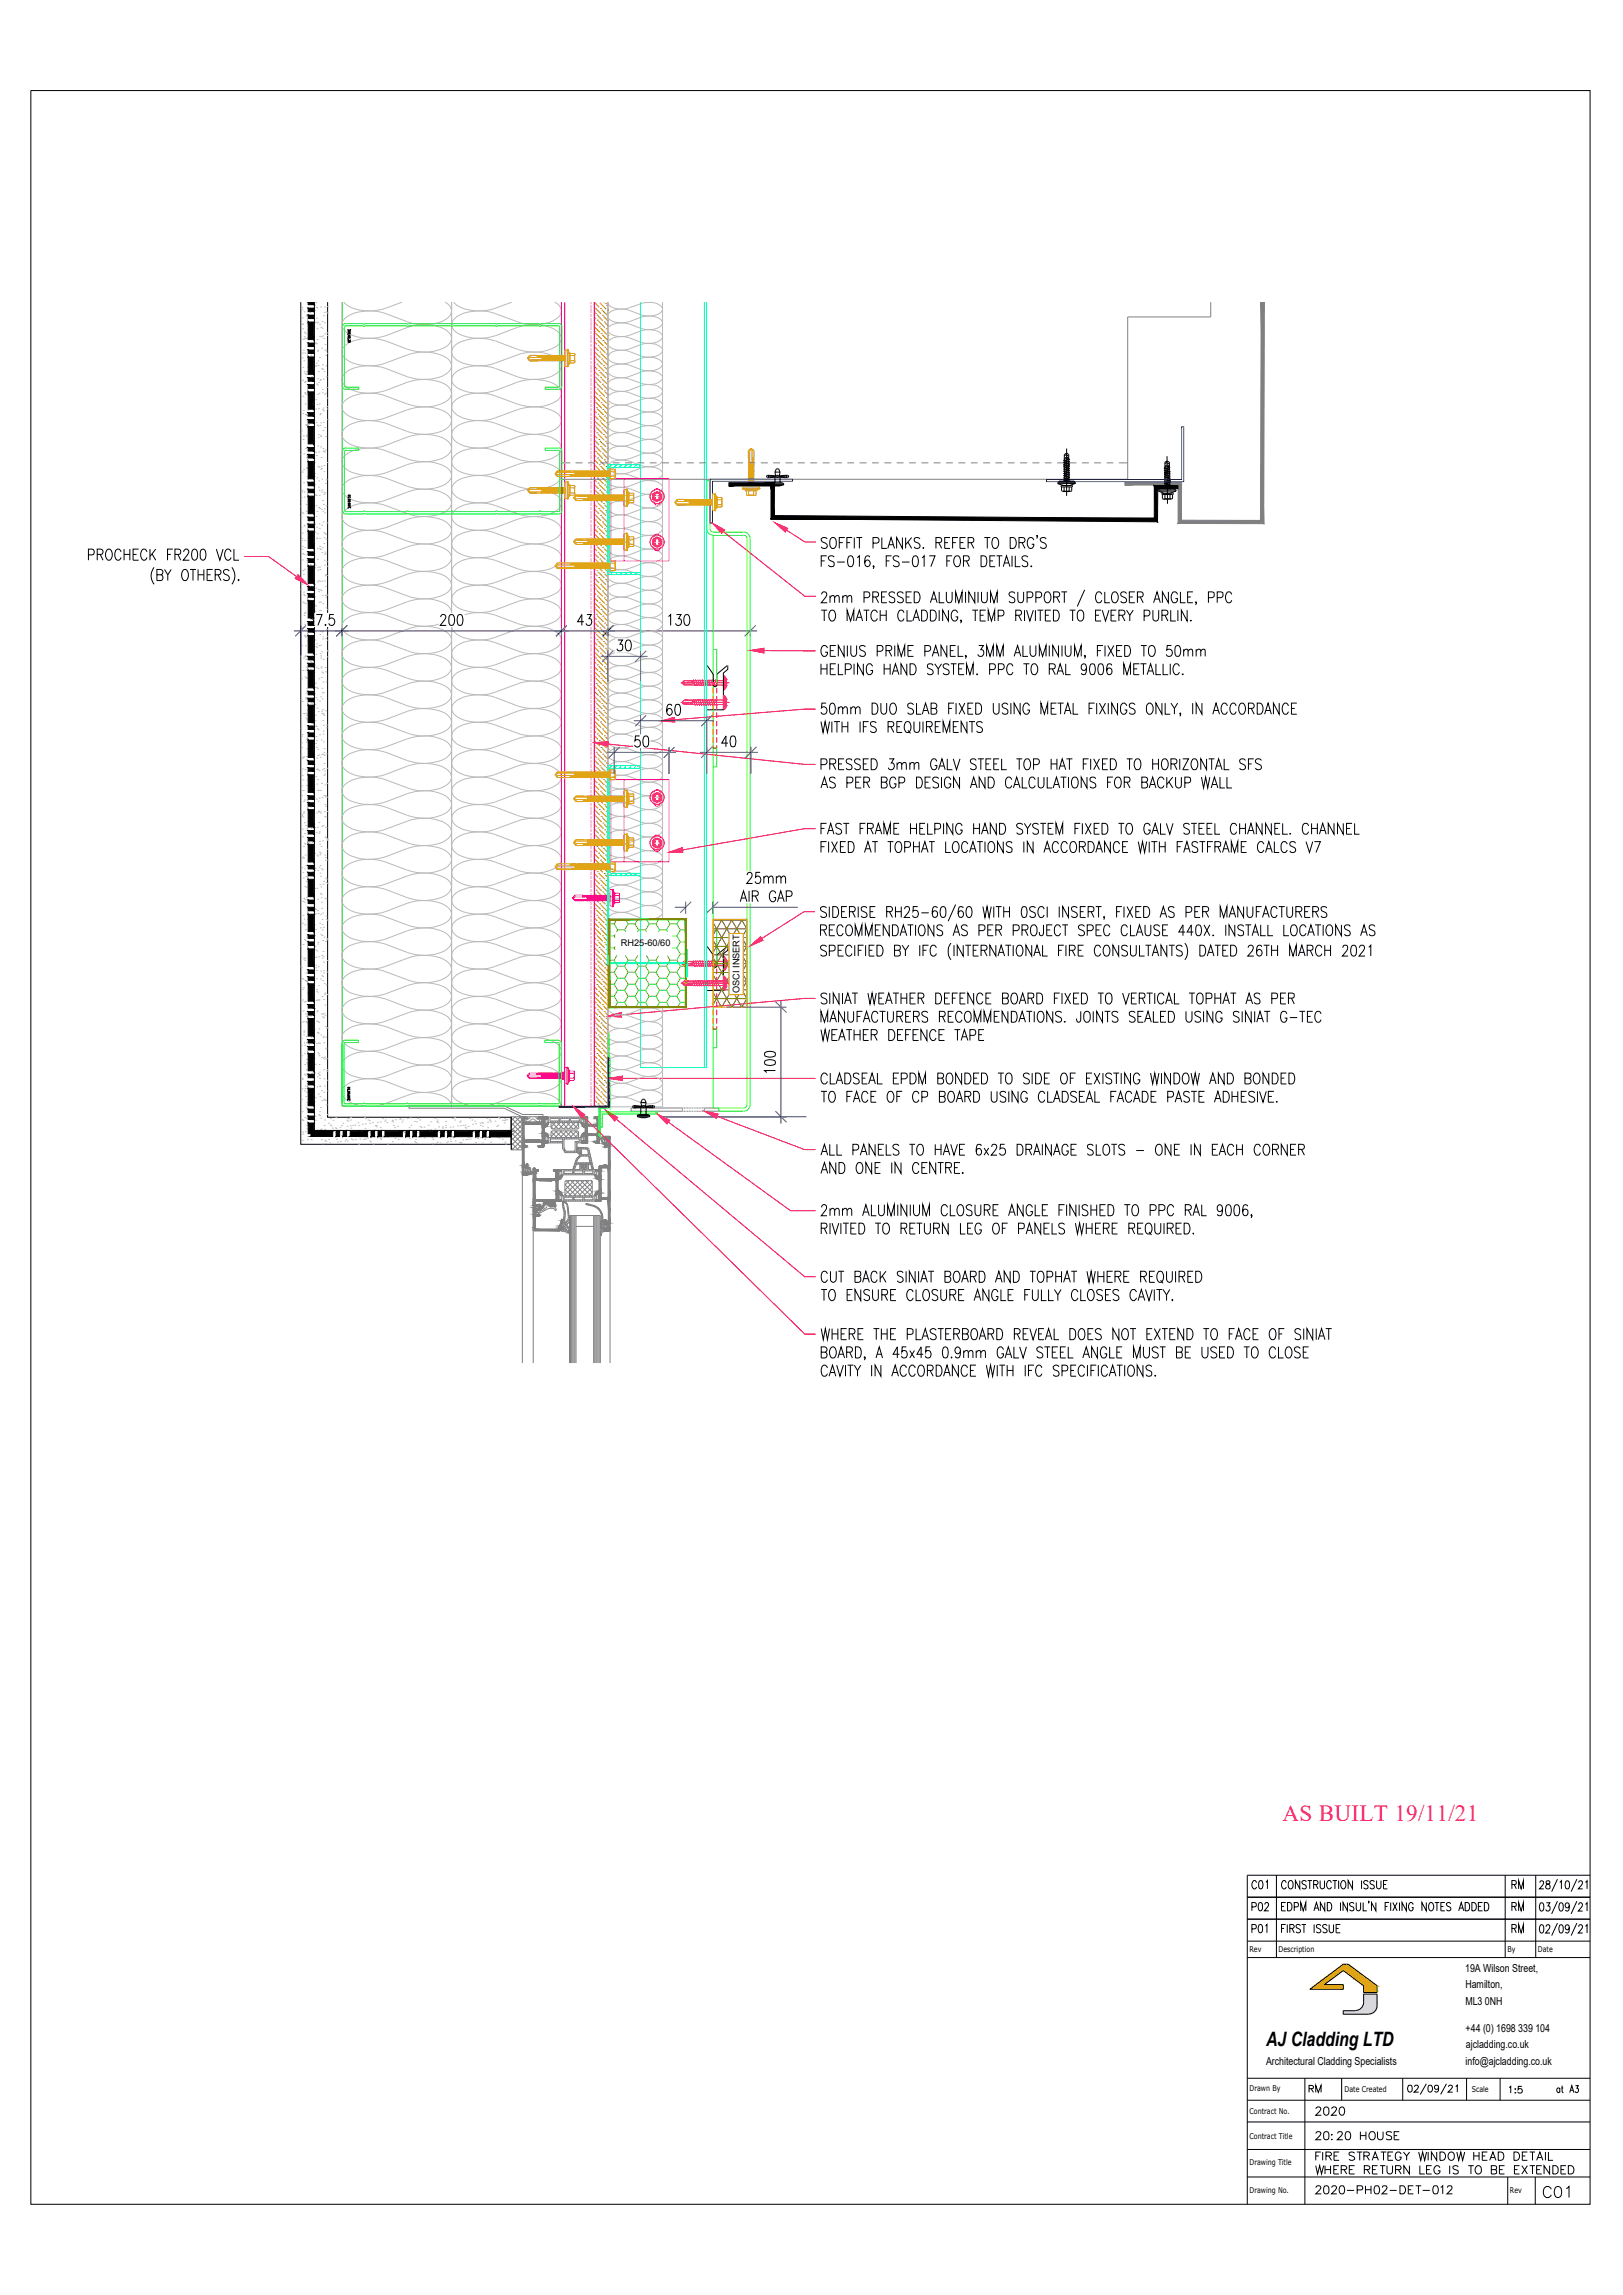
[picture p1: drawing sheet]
<svg xmlns="http://www.w3.org/2000/svg" width="297mm" height="420mm" viewBox="0 0 297 420" stroke-linecap="round" stroke-linejoin="round" font-family="sans-serif">
<defs><g id="words">
<text font-size="5.3" x="281.2" y="403.6">C01</text>
<g font-size="4.9">
<text x="275.5" y="347.1">RM</text>
<text x="275.5" y="355.2">RM</text>
</g>
<g font-size="4.4">
<text x="227.9" y="351">P02</text>
<text x="275.5" y="351">RM</text>
<text x="239.5" y="388.4">2020</text>
<text x="239.5" y="402.9">2020-PH02-DET-012</text>
</g>
<text font-size="4.2" fill="#ff2755" x="234.7" y="333.4">AS BUILT 19/11/21</text>
<text font-size="4" x="238.5" y="384.2">RM</text>
<text font-size="3.6" x="231.7" y="374.5">AJ Cladding LTD</text>
<g font-size="2">
<text x="268.2" y="361">19A Wilson Street,</text>
<text x="268.2" y="364">Hamilton,</text>
<text x="268.2" y="367.1">ML3</text>
<text x="268.2" y="371.9">+44 (0) 1698</text>
<text x="271.8" y="367.1">0NH</text>
<text x="277.9" y="371.9">339</text>
<text x="281" y="371.9">104</text>
<text x="231.7" y="378">Architectural Cladding Specialists</text>
<text x="268.3" y="375">ajcladding.co.uk</text>
<text x="268.2" y="378.1">info@ajcladding.co.uk</text>
</g>
<g font-size="1.7">
<text x="113.6" y="173.2">RH25-60/60</text>
<text x="135.4" y="181.8" transform="rotate(-90 135.4 181.8)">OSCI INSERT</text>
</g>
<g font-size="1.4">
<text x="228.7" y="357.4">Rev</text>
<text x="234" y="357.4">Description</text>
<text x="275.9" y="357.4">By</text>
<text x="281.5" y="357.4">Date</text>
<text x="228.7" y="382.8">Drawn By</text>
<text x="246.1" y="383">Date Created</text>
<text x="269.4" y="383">Scale</text>
<text x="228.7" y="387">Contract No.</text>
<text x="228.7" y="391.6">Contract Title</text>
<text x="228.7" y="401.4">Drawing No.</text>
<text x="228.7" y="396.4">Drawing Title</text>
<text x="276.4" y="401.6">Rev</text>
</g>
</g></defs>
<!-- layer: SA-CP BOARD -->
<g fill="none" stroke="#b85c00" stroke-width=".18">
<path d="M108.8 57.1h.1M108.8 59.8l1 1.1M108.8 59l.6 .6M108.8 58l.3 .4M108.9 56.4l1.1 1.1M109 57.4h.1M109.2 57.6l1.1 1.1M109.3 58.6h.1M109.6 58.8l1.1 1.2M109.7 59.8h.1M109.8 55.4l1.1 1.2M109.9 56.5h.1"/>
<path d="M110.1 56.7l1.2 1.1M110.3 57.7h.1M110.5 57.9l.8 .8M110.5 55.3l.1 .1M110.6 59h.1M110.8 55.6h.1M110.8 59.2l.5 .4M111 55.8l.3 .2M111.1 56.8h.1M111.3 55.3v147.2h-2.5v-147.2l.9 .9M108.8 73.4h.1M108.8 69.8h.1"/>
<path d="M108.8 60.7h.1M108.8 79.7l.5 .5M108.8 78.8l.2 .2M108.8 77l1.1 1.1M108.8 76.1l.8 .8M108.8 75.2l.4 .4M108.8 74.3l.1 .1M108.8 72.5l1 1M108.8 71.6l.6 .6M108.8 70.7l.3 .3M108.8 68l.9 .9M108.8 67l.5 .6"/>
<path d="M108.8 66.2l.2 .2M108.8 64.4l1.1 1.1M108.8 63.4l.8 .8M108.8 62.6l.4 .4M108.8 61.7l.1 .1M108.9 78h.1M108.9 65.4h.1M108.9 69l1.1 1.1M109 70h.1M109 73.6l1.1 1.1M109 61l1.1 1.1M109.1 74.6h.1"/>
<path d="M109.1 62h.1M109.1 78.2l1.2 1.2M109.1 65.6l1.2 1.1M109.2 79.2h.1M109.2 66.6h.1M109.2 70.2l1.1 1.2M109.3 71.2h.1M109.3 74.8l1.2 1.2M109.3 62.2l1.2 1.2M109.4 75.8h.1M109.4 63.2h.1M109.4 79.4l1.2 1.2"/>
<path d="M109.4 66.8l1.2 1.2M109.6 67.8h.1M109.6 71.4l1.1 1.2M109.7 72.5h.1M109.7 76.1l1.1 1.1M109.7 63.4l1.1 1.2M109.8 77.1h.1M109.8 64.5h.1M109.8 68.1l1.1 1.1M109.9 69.1h.1M109.9 72.7l1.1 1.1M109.9 60.1l1.1 1.1"/>
<path d="M110 73.7h.1M110 61.1h.1M110 77.3l1.1 1.1M110 64.7l1.1 1.1M110.1 78.3h.1M110.1 65.7h.1M110.1 69.3l1.2 1.1M110.3 70.3h.1M110.3 73.9l1 1.1M110.3 61.3l1 1M110.3 75h.1M110.3 62.3h.1"/>
<path d="M110.3 78.6l1 .9M110.3 65.9l1 1M110.5 79.6h.1M110.5 67h.1M110.5 70.6l.8 .8M110.6 71.6h.1M110.6 75.2l.7 .7M110.6 62.6l.7 .7M110.7 76.2h.1M110.7 63.6h.1M110.7 79.8l.6 .6M110.7 67.2l.6 .6"/>
<path d="M110.8 68.2h.1M110.8 71.8l.5 .5M110.9 72.8h.1M110.9 60.2h.1M110.9 76.4l.4 .4M110.9 63.8l.4 .4M111 77.4h.1M111 64.8h.1M111 68.4l.3 .3M111.1 69.4h.1M111.1 73.1l.2 .1M111.1 60.4l.2 .2"/>
<path d="M111.3 77.7h.1M111.3 74.1h.1M111.3 65.1h.1M111.3 61.4h.1M108.8 98.6h.1M108.8 95h.1M108.8 86h.1M108.8 82.4h.1M108.8 99.5l.1 .1M108.8 97.7l1 1M108.8 96.8l.6 .7M108.8 95.9l.3 .4"/>
<path d="M108.8 93.2l.9 .9M108.8 92.3l.5 .6M108.8 91.4l.2 .2M108.8 89.6l1.1 1.1M108.8 88.7l.8 .8M108.8 87.8l.4 .5M108.8 86.9l.1 .1M108.8 85.1l1 1M108.8 84.2l.6 .7M108.8 83.3l.3 .3M108.8 80.6l.9 .9M108.9 90.6h.1"/>
<path d="M108.9 94.2l1.1 1.2M108.9 81.6l1.1 1.1M109 95.2h.1M109 82.6h.1M109 98.8l1.1 1.2M109 86.2l1.1 1.2M109.1 99.9h.1M109.1 87.2h.1M109.1 90.8l1.2 1.2M109.2 91.8h.1M109.2 95.4l1.1 1.2M109.2 82.8l1.1 1.2"/>
<path d="M109.3 96.5h.1M109.3 83.8h.1M109.3 87.4l1.2 1.2M109.4 88.5h.1M109.4 92.1l1.2 1.1M109.6 93.1h.1M109.6 80.5h.1M109.6 96.7l1.1 1.1M109.6 84.1l1.1 1.1M109.7 97.7h.1M109.7 85.1h.1M109.7 88.7l1.1 1.1"/>
<path d="M109.8 89.7h.1M109.8 93.3l1.1 1.1M109.8 80.7l1.1 1.1M109.9 94.3h.1M109.9 81.7h.1M109.9 97.9l1.1 1.2M109.9 85.3l1.1 1.1M110 99h.1M110 86.3h.1M110 89.9l1.1 1.2M110.1 91h.1M110.1 94.6l1.2 1.1"/>
<path d="M110.1 81.9l1.2 1.2M110.3 95.6h.1M110.3 83h.1M110.3 99.2l1 1M110.3 86.6l1 1M110.3 87.6h.1M110.3 91.2l1 .9M110.5 92.2h.1M110.5 95.8l.8 .8M110.5 83.2l.8 .8M110.6 96.8h.1M110.6 84.2h.1"/>
<path d="M110.6 87.8l.7 .7M110.7 88.8h.1M110.7 92.4l.6 .6M110.8 93.5h.1M110.8 80.8h.1M110.8 97.1l.5 .4M110.8 84.4l.5 .5M110.9 98.1h.1M110.9 85.4h.1M110.9 89.1l.4 .3M111 90.1h.1M111 93.7l.3 .2"/>
<path d="M111 81.1l.3 .2M111.1 94.7h.1M111.1 82.1h.1M111.1 98.3l.2 .1M111.1 85.7l.2 .1M111.3 99.3h.1M111.3 86.7h.1M111.3 90.3h.1M108.8 111.2h.1M108.8 107.6h.1M108.8 118.4l.9 1M108.8 117.5l.5 .6"/>
<path d="M108.8 116.7l.2 .2M108.8 114.8l1.1 1.2M108.8 113.9l.8 .9M108.8 113.1l.4 .4M108.8 112.1l.1 .2M108.8 110.3l1 1.1M108.8 109.4l.6 .7M108.8 108.5l.3 .4M108.8 105.8l.9 1M108.8 104.9l.5 .6M108.8 104l.2 .3M108.8 102.2l1.1 1.2"/>
<path d="M108.8 101.3l.8 .8M108.8 100.4l.4 .5M108.9 115.9h.1M108.9 103.2h.1M108.9 119.5l1.1 1.1M108.9 106.8l1.1 1.2M109 107.9h.1M109 111.4l1.1 1.2M109.1 112.5h.1M109.1 116.1l1.2 1.1M109.1 103.4l1.2 1.2M109.2 117.1h.1"/>
<path d="M109.2 104.5h.1M109.2 108.1l1.1 1.1M109.3 109.1h.1M109.3 112.7l1.2 1.1M109.3 100.1l1.2 1.1M109.4 113.7h.1M109.4 101.1h.1M109.4 117.3l1.2 1.2M109.4 104.7l1.2 1.1M109.6 118.3h.1M109.6 105.7h.1M109.6 109.3l1.1 1.2"/>
<path d="M109.7 110.3h.1M109.7 113.9l1.1 1.2M109.7 101.3l1.1 1.1M109.8 115h.1M109.8 102.3h.1M109.8 118.6l1.1 1.1M109.8 105.9l1.1 1.2M109.9 119.6h.1M109.9 107h.1M109.9 110.6l1.1 1.1M110 111.6h.1M110 115.2l1.1 1.1"/>
<path d="M110 102.6l1.1 1.1M110.1 116.2h.1M110.1 103.6h.1M110.1 119.8l1.2 1.1M110.1 107.2l1.2 1.1M110.3 108.2h.1M110.3 111.8l1 1M110.3 112.8h.1M110.3 100.2h.1M110.3 116.4l1 .9M110.3 103.8l1 .9M110.5 117.5h.1"/>
<path d="M110.5 104.8h.1M110.5 108.4l.8 .8M110.6 109.5h.1M110.6 113.1l.7 .6M110.6 100.4l.7 .7M110.7 114.1h.1M110.7 101.5h.1M110.7 117.7l.6 .6M110.7 105.1l.6 .5M110.8 118.7h.1M110.8 106.1h.1M110.8 109.7l.5 .4"/>
<path d="M110.9 110.7h.1M110.9 114.3l.4 .4M110.9 101.7l.4 .3M111 115.3h.1M111 102.7h.1M111 118.9l.3 .3M111 106.3l.3 .2M111.1 119.9h.1M111.1 107.3h.1M111.1 110.9l.2 .1M111.3 111.9h.1M111.3 102.9h.1"/>
<path d="M111.3 115.5v.1M108.8 136.5h.1M108.8 132.9h.1M108.8 123.9h.1M108.8 120.3h.1M108.8 139.2l.8 .8M108.8 138.3l.4 .5M108.8 137.4l.1 .1M108.8 135.6l1 1M108.8 134.7l.6 .7M108.8 133.8l.3 .3M108.8 131.1l.9 .9"/>
<path d="M108.8 130.2l.5 .6M108.8 129.3l.2 .2M108.8 127.5l1.1 1.1M108.8 126.6l.8 .8M108.8 125.7l.4 .4M108.8 124.7l.1 .2M108.8 123l1 1M108.8 122.1l.6 .7M108.8 121.1l.3 .4M108.9 128.5h.1M108.9 132.1l1.1 1.1M109 133.1h.1"/>
<path d="M109 120.5h.1M109 136.7l1.1 1.1M109 124.1l1.1 1.1M109.1 137.7h.1M109.1 125.1h.1M109.1 128.7l1.2 1.1M109.2 129.7h.1M109.2 133.3l1.1 1.2M109.2 120.7l1.1 1.1M109.3 134.4h.1M109.3 121.7h.1M109.3 138l1.2 1.1"/>
<path d="M109.3 125.3l1.2 1.2M109.4 139h.1M109.4 126.4h.1M109.4 129.9l1.2 1.2M109.6 131h.1M109.6 134.6l1.1 1.1M109.6 121.9l1.1 1.2M109.7 135.6h.1M109.7 123h.1M109.7 139.2l1.1 1.1M109.7 126.6l1.1 1.1M109.8 127.6h.1"/>
<path d="M109.8 131.2l1.1 1.1M109.9 132.2h.1M109.9 135.8l1.1 1.1M109.9 123.2l1.1 1.1M110 136.8h.1M110 124.2h.1M110 127.8l1.1 1.1M110.1 128.8h.1M110.1 132.4l1.2 1.1M110.3 133.5h.1M110.3 120.8h.1M110.3 137.1l1 1"/>
<path d="M110.3 124.4l1 1.1M110.3 138.1h.1M110.3 125.5h.1M110.3 129.1l1 .9M110.5 130.1h.1M110.5 133.7l.8 .8M110.5 121.1l.8 .8M110.6 134.7h.1M110.6 122.1h.1M110.6 138.3l.7 .7M110.6 125.7l.7 .7M110.7 139.3h.1"/>
<path d="M110.7 126.7h.1M110.7 130.3l.6 .6M110.8 131.3h.1M110.8 134.9l.5 .5M110.8 122.3l.5 .5M110.9 135.9h.1M110.9 123.3h.1M110.9 139.5l.4 .4M110.9 126.9l.4 .4M111 127.9h.1M111 131.5l.3 .3M111.1 132.5h.1"/>
<path d="M111.1 136.2l.2 .1M111.1 123.5l.2 .2M111.3 137.2h.1M111.3 128.2h.1M111.3 124.5h.1M108.8 158.1h.1M108.8 149.1h.1M108.8 159.9l.6 .7M108.8 159l.3 .4M108.8 156.3l.9 .9M108.8 155.4l.5 .6M108.8 154.5l.2 .3"/>
<path d="M108.8 152.7l1.1 1.2M108.8 151.8l.8 .8M108.8 150.9l.4 .5M108.8 150l.1 .1M108.8 148.2l1 1M108.8 147.3l.6 .7M108.8 146.4l.3 .4M108.8 145.5h.1M108.8 143.7l.9 .9M108.8 142.8l.5 .6M108.8 141.9l.2 .2M108.8 140.1l1.1 1.1"/>
<path d="M108.9 153.7h.1M108.9 141.1h.1M108.9 157.3l1.1 1.2M108.9 144.7l1.1 1.2M109 158.4h.1M109 145.7h.1M109 149.3l1.1 1.2M109.1 150.4h.1M109.1 154l1.2 1.1M109.1 141.3l1.2 1.2M109.2 155h.1M109.2 142.4h.1"/>
<path d="M109.2 158.6l1.1 1.1M109.2 146l1.1 1.1M109.3 159.6h.1M109.3 147h.1M109.3 150.6l1.2 1.1M109.4 151.6h.1M109.4 155.2l1.2 1.1M109.4 142.6l1.2 1.1M109.6 156.2h.1M109.6 143.6h.1M109.6 159.8l1.1 1.1M109.6 147.2l1.1 1.1"/>
<path d="M109.7 148.2h.1M109.7 151.8l1.1 1.1M109.8 152.9h.1M109.8 140.2h.1M109.8 156.4l1.1 1.2M109.8 143.8l1.1 1.1M109.9 157.5h.1M109.9 144.9h.1M109.9 148.4l1.1 1.1M110 149.5h.1M110 153.1l1.1 1.1M110 140.4l1.1 1.1"/>
<path d="M110.1 154.1h.1M110.1 141.5h.1M110.1 157.7l1.2 1.1M110.1 145.1l1.2 1.1M110.3 158.7h.1M110.3 146.1h.1M110.3 149.7l1 1M110.3 150.7h.1M110.3 154.3l1 .9M110.3 141.7l1 .9M110.5 155.3h.1M110.5 142.7h.1"/>
<path d="M110.5 158.9l.8 .9M110.5 146.3l.8 .8M110.6 159.9h.1M110.6 147.3h.1M110.6 150.9l.7 .7M110.7 151.9h.1M110.7 155.5l.6 .6M110.7 142.9l.6 .6M110.8 156.5h.1M110.8 143.9h.1M110.8 147.5l.5 .5M110.9 148.5h.1"/>
<path d="M110.9 152.2l.4 .3M111 153.2h.1M111 140.5h.1M111 156.8l.3 .2M111 144.2l.3 .2M111.1 157.8h.1M111.1 145.2h.1M111.1 148.8l.2 .1M111.3 153.4h.1M111.3 149.8h.1M111.3 140.8h.1M108.8 174.4h.1"/>
<path d="M108.8 170.8h.1M108.8 161.7h.1M108.8 179.8l.2 .2M108.8 178l1.1 1.1M108.8 177.1l.8 .8M108.8 176.2l.4 .4M108.8 175.2l.1 .2M108.8 173.5l1 1M108.8 172.5l.6 .7M108.8 171.6l.3 .4M108.8 168.9l.9 1M108.8 168l.5 .6"/>
<path d="M108.8 167.2l.2 .2M108.8 165.3l1.1 1.2M108.8 164.5l.8 .7M108.8 163.5l.4 .5M108.8 162.6l.1 .2M108.8 160.8l1 1.1M108.9 179h.1M108.9 166.4h.1M108.9 170l1.1 1.1M109 171h.1M109 174.6l1.1 1.1M109 162l1.1 1.1"/>
<path d="M109.1 175.6h.1M109.1 163h.1M109.1 179.2l1.2 1.1M109.1 166.6l1.2 1.1M109.2 167.6h.1M109.2 171.2l1.1 1.1M109.3 172.2h.1M109.3 175.8l1.2 1.1M109.3 163.2l1.2 1.1M109.4 176.9h.1M109.4 164.2h.1M109.4 167.8l1.2 1.1"/>
<path d="M109.6 168.9h.1M109.6 172.5l1.1 1.1M109.7 173.5h.1M109.7 160.9h.1M109.7 177.1l1.1 1.1M109.7 164.5l1.1 1.1M109.8 178.1h.1M109.8 165.5h.1M109.8 169.1l1.1 1.1M109.9 170.1h.1M109.9 173.7l1.1 1.1M109.9 161.1l1.1 1.1"/>
<path d="M110 174.7h.1M110 162.1h.1M110 178.3l1.1 1.1M110 165.7l1.1 1.1M110.1 179.3h.1M110.1 166.7h.1M110.1 170.3l1.2 1.1M110.3 171.3h.1M110.3 174.9l1 1.1M110.3 162.3l1 1.1M110.3 175.9h.1M110.3 163.3h.1"/>
<path d="M110.3 179.6l1 .9M110.3 166.9l1 .9M110.5 167.9h.1M110.5 171.6l.8 .8M110.6 172.5h.1M110.6 176.2l.7 .7M110.6 163.5l.7 .7M110.7 177.2h.1M110.7 164.5h.1M110.7 168.2l.6 .6M110.8 169.2h.1M110.8 172.8l.5 .5"/>
<path d="M110.8 160.2l.5 .4M110.9 173.8h.1M110.9 161.2h.1M110.9 177.4l.4 .4M110.9 164.8l.4 .3M111 178.4h.1M111 165.8h.1M111 169.4l.3 .3M111.1 170.4h.1M111.1 174l.2 .1M111.1 161.4l.2 .1M111.3 175h.1"/>
<path d="M111.3 162.4h.1M111.3 166v.1M111.3 178.6v.1M108.8 187h.1M108.8 183.4h.1M108.8 199.6h.1M108.8 196h.1M108.8 190.6l1.1 1.1M108.8 189.7l.8 .8M108.8 188.8l.4 .5M108.8 187.9l.1 .1M108.8 186.1l1 1"/>
<path d="M108.8 185.2l.6 .7M108.8 184.3l.3 .3M108.8 181.6l.9 .9M108.8 180.7l.5 .5M108.8 198.7l1 1M108.8 197.8l.6 .7M108.8 196.9l.3 .4M108.8 194.2l.9 .9M108.8 193.3l.5 .6M108.8 192.4l.2 .2M108.9 191.6h.1M108.9 182.6l1.1 1.1"/>
<path d="M108.9 195.2l1.1 1.1M109 183.6h.1M109 196.2h.1M109 187.2l1.1 1.1M109 199.8l1.1 1.1M109.1 188.2h.1M109.1 191.8l1.2 1.1M109.2 180.2h.1M109.2 192.9h.1M109.2 183.8l1.1 1.1M109.2 196.5l1.1 1.1M109.3 184.9h.1"/>
<path d="M109.3 197.5h.1M109.3 188.5l1.2 1.1M109.4 189.5h.1M109.4 180.5l1.2 1.1M109.4 193.1l1.2 1.1M109.6 181.5h.1M109.6 194.1h.1M109.6 185.1l1.1 1.1M109.6 197.7l1.1 1.1M109.7 186.1h.1M109.7 198.7h.1M109.7 189.7l1.1 1.1"/>
<path d="M109.8 190.7h.1M109.8 181.7l1.1 1.1M109.8 194.3l1.1 1.1M109.9 182.7h.1M109.9 195.3h.1M109.9 186.3l1.1 1.1M109.9 198.9l1.1 1.2M110 187.3h.1M110 199.9h.1M110 190.9l1.1 1.2M110.1 191.9h.1M110.1 182.9l1.2 1.2"/>
<path d="M110.1 195.6l1.2 1.1M110.3 183.9h.1M110.3 196.6h.1M110.3 187.6l1 1M110.3 188.6h.1M110.3 192.2l1 .9M110.5 180.6h.1M110.5 193.2h.1M110.5 184.2l.8 .8M110.5 196.8l.8 .8M110.6 185.2h.1M110.6 197.8h.1"/>
<path d="M110.6 188.8l.7 .7M110.7 189.8h.1M110.7 180.8l.6 .6M110.7 193.4l.6 .6M110.8 181.8h.1M110.8 194.4h.1M110.8 185.4l.5 .5M110.8 198l.5 .5M110.9 186.4h.1M110.9 199h.1M110.9 190l.4 .4M111 191h.1"/>
<path d="M111 182l.3 .3M111 194.6l.3 .3M111.1 183h.1M111.1 195.7h.1M111.1 186.6l.2 .2M111.1 199.2l.2 .2M111.3 187.6h.1M111.3 191.2v.1M108.8 202.3l.2 .2M108.8 201.4l.4 .5M108.8 200.5l.1 .1M109.1 200.9h.1"/>
<path d="M109.3 201.1l1.2 1.1M109.4 202.1h.1M109.7 202.3l.2 .2M110.3 200.2l1 1M110.3 201.2h.1M110.6 201.4l.7 .7M110.7 202.4h.1M111.3 200.3h.1"/>
</g>
<!-- layer: 16047_Roof Dance$0$Steel_Beam -->
<path d="M62.7 55.3v147.2h40.1v-147.2" fill="none" stroke="#0f0" stroke-width=".18"/>
<!-- layer: GS_INSULATION -->
<g fill="none" stroke="#bababa" stroke-width=".18">
<path d="M62.6 55.3v147.2h20M62.9 55.3a5.4 5.4 0 0 0 4.4 1.6h.9a14.2 14.2 0 0 0 5.4-1.6M81.5 55.3a1.69 1.69 0 0 1 1.1 1.6 1.69 1.69 0 0 1-1.1 1.6 8.7 8.7 0 0 1-6.9 .4l-4.7-1.7a8.7 8.7 0 0 0-6.4 .8 1.6 1.6 0 0 0-.9 1.4 1.6 1.6 0 0 0 .9 1.5 8.6 8.6 0 0 0 7.1 .6l4.8-1.8a9.1 9.1 0 0 1 6.1 .7 1.7 1.7 0 0 1 1.1 1.5 1.7 1.7 0 0 1-1.1 1.6 8.7 8.7 0 0 1-6.9 .5l-4.7-1.8a8.5 8.5 0 0 0-6.4 .8 1.6 1.6 0 0 0-.9 1.4 1.6 1.6 0 0 0 .9 1.5 8.6 8.6 0 0 0 7.1 .5l4.8-1.7a8.3 8.3 0 0 1 6.6 1 1.6 1.6 0 0 1-.5 2.8 8.9 8.9 0 0 1-6.9 .5l-4.7-1.8a8.7 8.7 0 0 0-6.4 .8 1.6 1.6 0 0 0-.9 1.5 1.6 1.6 0 0 0 .9 1.4 8.6 8.6 0 0 0 7.1 .6l4.8-1.7a9.1 9.1 0 0 1 6.1 .6 1.7 1.7 0 0 1 1.1 1.6 1.7 1.7 0 0 1-1.1 1.6 8.7 8.7 0 0 1-6.9 .4l-4.7-1.8a7.8 7.8 0 0 0-6.9 1.2 1.51 1.51 0 0 0 .5 2.5 8.2 8.2 0 0 0 7.1 .6l4.8-1.7a8.1 8.1 0 0 1 6.6 1 1.5 1.5 0 0 1 0 2.4 8.1 8.1 0 0 1-6.6 1l-4.8-1.7a8.7 8.7 0 0 0-7.1 .5 1.6 1.6 0 0 0-.9 1.5 1.6 1.6 0 0 0 .9 1.5 8.6 8.6 0 0 0 7.1 .5l4.8-1.7a8.7 8.7 0 0 1 6.1 .7 1.66 1.66 0 0 1 1.1 1.5 1.66 1.66 0 0 1-1.1 1.6 8.7 8.7 0 0 1-6.9 .4l-4.7-1.7a8.7 8.7 0 0 0-6.4 .8 1.6 1.6 0 0 0-.9 1.4 1.6 1.6 0 0 0 .9 1.5 8.6 8.6 0 0 0 7.1 .6l4.8-1.8a8.1 8.1 0 0 1 6.6 1 1.5 1.5 0 0 1 0 2.5 7.7 7.7 0 0 1-6.6 1l-4.8-1.8a9.1 9.1 0 0 0-7.1 .6 1.6 1.6 0 0 0-.9 1.4 1.6 1.6 0 0 0 .9 1.5 8.6 8.6 0 0 0 7.1 .6l4.8-1.8a8.7 8.7 0 0 1 6.1 .7 1.66 1.66 0 0 1 1.1 1.6 1.66 1.66 0 0 1-1.1 1.5 8.7 8.7 0 0 1-6.9 .5l-4.7-1.8a8.7 8.7 0 0 0-6.4 .8 1.6 1.6 0 0 0-.9 1.5 1.6 1.6 0 0 0 .9 1.4 8.6 8.6 0 0 0 7.1 .6l4.8-1.7a9.1 9.1 0 0 1 6.1 .6 1.7 1.7 0 0 1 1.1 1.6 1.7 1.7 0 0 1-1.1 1.6 8.7 8.7 0 0 1-6.9 .4l-4.7-1.7a8.5 8.5 0 0 0-6.4 .7 1.6 1.6 0 0 0-.9 1.5 1.6 1.6 0 0 0 .9 1.4 8.2 8.2 0 0 0 7.1 .6l4.8-1.7a8.3 8.3 0 0 1 6.6 1 1.5 1.5 0 0 1 0 2.4 8.1 8.1 0 0 1-6.6 1l-4.8-1.7a8.7 8.7 0 0 0-7.1 .6 1.6 1.6 0 0 0-.9 1.4 1.6 1.6 0 0 0 .9 1.5 8.6 8.6 0 0 0 7.1 .5l4.8-1.7a9.1 9.1 0 0 1 6.1 .6 1.7 1.7 0 0 1 1.1 1.6 1.7 1.7 0 0 1-1.1 1.6 8.7 8.7 0 0 1-6.9 .4l-4.7-1.7a8.7 8.7 0 0 0-6.4 .8 1.6 1.6 0 0 0-.9 1.5 1.6 1.6 0 0 0 .9 1.4 8.6 8.6 0 0 0 7.1 .6l4.8-1.8a8.1 8.1 0 0 1 6.6 1 1.5 1.5 0 0 1 0 2.5 7.7 7.7 0 0 1-6.6 1l-4.8-1.8a9.1 9.1 0 0 0-7.1 .6 1.6 1.6 0 0 0-.9 1.4 1.6 1.6 0 0 0 .9 1.5 8.6 8.6 0 0 0 7.1 .6l4.8-1.8a8.7 8.7 0 0 1 6.1 .7 1.66 1.66 0 0 1 1.1 1.6 1.66 1.66 0 0 1-1.1 1.5 8.7 8.7 0 0 1-6.9 .5l-4.7-1.8a8.7 8.7 0 0 0-6.4 .8 1.6 1.6 0 0 0-.9 1.5 1.6 1.6 0 0 0 .9 1.4 8.6 8.6 0 0 0 7.1 .6l4.8-1.7a9.1 9.1 0 0 1 6.1 .6 1.7 1.7 0 0 1 1.1 1.6 1.7 1.7 0 0 1-1.1 1.6 8.7 8.7 0 0 1-6.9 .4l-4.7-1.7a8.5 8.5 0 0 0-6.4 .7 1.6 1.6 0 0 0-.9 1.5 1.6 1.6 0 0 0 .9 1.4 8.6 8.6 0 0 0 7.1 .6l4.8-1.7a8.3 8.3 0 0 1 6.6 1 1.5 1.5 0 0 1 0 2.4 8.1 8.1 0 0 1-6.6 1l-4.8-1.7a8.7 8.7 0 0 0-7.1 .6 1.6 1.6 0 0 0-.9 1.4 1.6 1.6 0 0 0 .9 1.5 8.6 8.6 0 0 0 7.1 .5l4.8-1.7a9.1 9.1 0 0 1 6.1 .6 1.7 1.7 0 0 1 1.1 1.6 1.7 1.7 0 0 1-1.1 1.6 8.7 8.7 0 0 1-6.9 .4l-4.7-1.7a7.8 7.8 0 0 0-6.9 1.2 1.51 1.51 0 0 0 .5 2.5 8.2 8.2 0 0 0 7.1 .5l4.8-1.7a8.1 8.1 0 0 1 6.6 1 1.5 1.5 0 0 1 0 2.5 8.1 8.1 0 0 1-6.6 1l-4.8-1.8a8.7 8.7 0 0 0-7.1 .6 1.6 1.6 0 0 0-.9 1.4 1.6 1.6 0 0 0 .9 1.5 8.6 8.6 0 0 0 7.1 .6l4.8-1.8a8.7 8.7 0 0 1 6.1 .7 1.66 1.66 0 0 1 1.1 1.6 1.66 1.66 0 0 1-1.1 1.5 8.7 8.7 0 0 1-6.9 .5l-4.7-1.8a8.7 8.7 0 0 0-6.4 .8 1.6 1.6 0 0 0-.9 1.5 1.6 1.6 0 0 0 .9 1.4 8.6 8.6 0 0 0 7.1 .6l4.8-1.7a7.9 7.9 0 0 1 6.6 1 1.5 1.5 0 0 1 0 2.4 8.3 8.3 0 0 1-7.4 .8l-4.7-1.7a8.5 8.5 0 0 0-6.4 .7 1.6 1.6 0 0 0-.9 1.5 1.6 1.6 0 0 0 .9 1.4 8.6 8.6 0 0 0 7.1 .6l4.8-1.7a8.7 8.7 0 0 1 6.1 .6 1.66 1.66 0 0 1 1.1 1.6 1.66 1.66 0 0 1-1.1 1.6 8.9 8.9 0 0 1-6.9 .4l-4.7-1.7a8.7 8.7 0 0 0-6.4 .8 1.6 1.6 0 0 0-.9 1.4 1.6 1.6 0 0 0 .9 1.5 8.6 8.6 0 0 0 7.1 .5l4.8-1.7a9.1 9.1 0 0 1 6.1 .6 1.7 1.7 0 0 1 1.1 1.6 1.7 1.7 0 0 1-1.1 1.6 8.7 8.7 0 0 1-6.9 .4l-4.7-1.7a7.8 7.8 0 0 0-6.9 1.2 1.51 1.51 0 0 0 .5 2.5 8.2 8.2 0 0 0 7.1 .5l4.8-1.7a8.3 8.3 0 0 1 6.6 1 1.5 1.5 0 0 1 0 2.5 8.1 8.1 0 0 1-6.6 1l-4.8-1.8a8.7 8.7 0 0 0-7.1 .6 1.6 1.6 0 0 0-.9 1.5 1.6 1.6 0 0 0 .9 1.4 8.6 8.6 0 0 0 7.1 .6l4.8-1.8a8.7 8.7 0 0 1 6.1 .7 1.66 1.66 0 0 1 1.1 1.6 1.66 1.66 0 0 1-1.1 1.5 8.7 8.7 0 0 1-6.9 .5l-4.7-1.8a8.7 8.7 0 0 0-6.4 .8 1.6 1.6 0 0 0-.9 1.5 1.6 1.6 0 0 0 .9 1.5 8.6 8.6 0 0 0 7.1 .5l4.8-1.7a8.1 8.1 0 0 1 6.6 .9 1.5 1.5 0 0 1 0 2.5 7.7 7.7 0 0 1-6.6 1l-4.8-1.7a9.1 9.1 0 0 0-7.1 .5 1.6 1.6 0 0 0-.9 1.5 1.6 1.6 0 0 0 .9 1.4 8.6 8.6 0 0 0 7.1 .6l4.8-1.7a8.7 8.7 0 0 1 6.1 .6 1.66 1.66 0 0 1 1.1 1.6 1.66 1.66 0 0 1-1.1 1.6 8.7 8.7 0 0 1-6.9 .4l-4.7-1.7a8.7 8.7 0 0 0-6.4 .8 1.6 1.6 0 0 0-.9 1.4 1.6 1.6 0 0 0 .9 1.5 8.6 8.6 0 0 0 7.1 .5l4.8-1.7a9.1 9.1 0 0 1 6.1 .6 1.7 1.7 0 0 1 1.1 1.6 1.7 1.7 0 0 1-1.1 1.6 8.7 8.7 0 0 1-6.9 .4l-4.7-1.7a8.5 8.5 0 0 0-6.4 .8 1.6 1.6 0 0 0-.9 1.4 1.6 1.6 0 0 0 .9 1.5 8.6 8.6 0 0 0 7.1 .5l4.8-1.7a8.3 8.3 0 0 1 6.6 1 1.5 1.5 0 0 1 0 2.5 8.1 8.1 0 0 1-6.6 1l-4.8-1.8a8.7 8.7 0 0 0-7.1 .6 1.6 1.6 0 0 0-.9 1.5 1.6 1.6 0 0 0 .9 1.4 8.6 8.6 0 0 0 7.1 .6l4.8-1.8a9.1 9.1 0 0 1 6.1 .7 1.7 1.7 0 0 1 1.1 1.6 1.7 1.7 0 0 1-1.1 1.5 8.7 8.7 0 0 1-6.9 .5l-4.7-1.8a8.7 8.7 0 0 0-6.4 .8 1.6 1.6 0 0 0-.9 1.5 1.6 1.6 0 0 0 .9 1.5 8.6 8.6 0 0 0 7.1 .5l4.8-1.7a8.1 8.1 0 0 1 6.6 .9 1.5 1.5 0 0 1 0 2.5 8.1 8.1 0 0 1-6.6 1l-4.8-1.7a9.1 9.1 0 0 0-7.1 .5 1.6 1.6 0 0 0-.9 1.5 1.6 1.6 0 0 0 .9 1.5 8.6 8.6 0 0 0 7.1 .5l4.8-1.7a8.7 8.7 0 0 1 6.1 .6 1.98 1.98 0 0 1 1.1 1.6M83 55.3a5.7 5.7 0 0 0 4.3 1.6 13.7 13.7 0 0 0 6.4-1.6M101.5 55.3a1.67 1.67 0 0 1 1.2 1.6 1.67 1.67 0 0 1-1.1 1.6 8.5 8.5 0 0 1-6.9 .4l-4.8-1.7a8.7 8.7 0 0 0-6.3 .8 1.63 1.63 0 0 0-.9 1.4 1.63 1.63 0 0 0 .9 1.5 8.6 8.6 0 0 0 7.1 .6l4.7-1.8a8.4 8.4 0 0 1 6.7 1 1.59 1.59 0 0 1 .6 1.6 1.59 1.59 0 0 1-1.1 1.2 8.5 8.5 0 0 1-6.9 .5l-4.8-1.8a8.5 8.5 0 0 0-6.3 .8 1.63 1.63 0 0 0-.9 1.4 1.63 1.63 0 0 0 .9 1.5 8.6 8.6 0 0 0 7.1 .5l4.7-1.7a8.4 8.4 0 0 1 6.7 1 1.59 1.59 0 0 1 .6 1.6 1.59 1.59 0 0 1-1.1 1.2 8.7 8.7 0 0 1-6.9 .5l-4.8-1.8a8.7 8.7 0 0 0-6.3 .8 1.63 1.63 0 0 0-.9 1.5 1.63 1.63 0 0 0 .9 1.4 8.6 8.6 0 0 0 7.1 .6l4.7-1.7a8.4 8.4 0 0 1 6.7 1 1.59 1.59 0 0 1 .6 1.5 1.59 1.59 0 0 1-1.1 1.3 8.5 8.5 0 0 1-6.9 .4l-4.8-1.8a7.7 7.7 0 0 0-6.7 1.2 1.53 1.53 0 0 0 .4 2.5 8.2 8.2 0 0 0 7.1 .6l4.7-1.7a8.1 8.1 0 0 1 6.7 1 1.5 1.5 0 0 1 0 2.4 8.5 8.5 0 0 1-7.4 .8l-4.8-1.7a8.5 8.5 0 0 0-6.3 .7 1.63 1.63 0 0 0-.9 1.5 1.63 1.63 0 0 0 .9 1.5 8.6 8.6 0 0 0 7.1 .5l4.7-1.7a8.4 8.4 0 0 1 6.7 1 1.59 1.59 0 0 1 .6 1.6 1.59 1.59 0 0 1-1.1 1.2 8.5 8.5 0 0 1-6.9 .4l-4.8-1.7a8.7 8.7 0 0 0-6.3 .8 1.63 1.63 0 0 0-.9 1.4 1.63 1.63 0 0 0 .9 1.5 8.6 8.6 0 0 0 7.1 .6l4.7-1.8a8.1 8.1 0 0 1 6.7 1 1.5 1.5 0 0 1 0 2.5 8.5 8.5 0 0 1-7.4 .8l-4.8-1.8a8.5 8.5 0 0 0-6.3 .8 1.63 1.63 0 0 0-.9 1.4 1.63 1.63 0 0 0 .9 1.5 8.6 8.6 0 0 0 7.1 .6l4.7-1.8a8.4 8.4 0 0 1 6.7 1 1.59 1.59 0 0 1 .6 1.6 1.59 1.59 0 0 1-1.1 1.2 8.5 8.5 0 0 1-6.9 .5l-4.8-1.8a8.7 8.7 0 0 0-6.3 .8 1.63 1.63 0 0 0-.9 1.5 1.63 1.63 0 0 0 .9 1.4 8.6 8.6 0 0 0 7.1 .6l4.7-1.7a8.4 8.4 0 0 1 6.7 1 1.59 1.59 0 0 1 .6 1.5 1.59 1.59 0 0 1-1.1 1.3 8.5 8.5 0 0 1-6.9 .4l-4.8-1.7a8.5 8.5 0 0 0-6.3 .7 1.63 1.63 0 0 0-.9 1.5 1.63 1.63 0 0 0 .9 1.4 8.2 8.2 0 0 0 7.1 .6l4.7-1.7a8.4 8.4 0 0 1 6.7 1 1.5 1.5 0 0 1 0 2.4 8.5 8.5 0 0 1-7.4 .8l-4.8-1.7a8.5 8.5 0 0 0-6.3 .8 1.63 1.63 0 0 0-.9 1.4 1.63 1.63 0 0 0 .9 1.5 8.6 8.6 0 0 0 7.1 .5l4.7-1.7a8.4 8.4 0 0 1 6.7 1 1.59 1.59 0 0 1 .6 1.6 1.59 1.59 0 0 1-1.1 1.2 8.5 8.5 0 0 1-6.9 .4l-4.8-1.7a8.7 8.7 0 0 0-6.3 .8 1.63 1.63 0 0 0-.9 1.5 1.63 1.63 0 0 0 .9 1.4 8.6 8.6 0 0 0 7.1 .6l4.7-1.8a8.1 8.1 0 0 1 6.7 1 1.5 1.5 0 0 1 0 2.5 8.5 8.5 0 0 1-7.4 .8l-4.8-1.8a8.5 8.5 0 0 0-6.3 .8 1.63 1.63 0 0 0-.9 1.4 1.63 1.63 0 0 0 .9 1.5 8.6 8.6 0 0 0 7.1 .6l4.7-1.8a8.4 8.4 0 0 1 6.7 1 1.59 1.59 0 0 1 .6 1.6 1.59 1.59 0 0 1-1.1 1.2 8.5 8.5 0 0 1-6.9 .5l-4.8-1.8a8.7 8.7 0 0 0-6.3 .8 1.63 1.63 0 0 0-.9 1.5 1.63 1.63 0 0 0 .9 1.4 8.6 8.6 0 0 0 7.1 .6l4.7-1.7a8.4 8.4 0 0 1 6.7 1 1.59 1.59 0 0 1 .6 1.5 1.59 1.59 0 0 1-1.1 1.3 8.5 8.5 0 0 1-6.9 .4l-4.8-1.7a8.5 8.5 0 0 0-6.3 .7 1.63 1.63 0 0 0-.9 1.5 1.63 1.63 0 0 0 .9 1.4 8.6 8.6 0 0 0 7.1 .6l4.7-1.7a8.4 8.4 0 0 1 6.7 1 1.5 1.5 0 0 1 0 2.4 8.5 8.5 0 0 1-7.4 .8l-4.8-1.7a8.7 8.7 0 0 0-6.3 .8 1.63 1.63 0 0 0-.9 1.4 1.63 1.63 0 0 0 .9 1.5 8.6 8.6 0 0 0 7.1 .5l4.7-1.7a8.4 8.4 0 0 1 6.7 1 1.59 1.59 0 0 1 .6 1.6 1.59 1.59 0 0 1-1.1 1.2 8.5 8.5 0 0 1-6.9 .4l-4.8-1.7a7.7 7.7 0 0 0-6.7 1.2 1.53 1.53 0 0 0 .4 2.5 8.2 8.2 0 0 0 7.1 .5l4.7-1.7a8.1 8.1 0 0 1 6.7 1 1.5 1.5 0 0 1 0 2.5 8.5 8.5 0 0 1-7.4 .8l-4.8-1.8a8.5 8.5 0 0 0-6.3 .8 1.63 1.63 0 0 0-.9 1.4 1.63 1.63 0 0 0 .9 1.5 8.6 8.6 0 0 0 7.1 .6l4.7-1.8a8.4 8.4 0 0 1 6.7 1 1.59 1.59 0 0 1 .6 1.6 1.59 1.59 0 0 1-1.1 1.2 8.5 8.5 0 0 1-6.9 .5l-4.8-1.8a8.7 8.7 0 0 0-6.3 .8 1.63 1.63 0 0 0-.9 1.5 1.63 1.63 0 0 0 .9 1.4 8.6 8.6 0 0 0 7.1 .6l4.7-1.7a8 8 0 0 1 6.7 1 1.59 1.59 0 0 1 .6 1.5 1.59 1.59 0 0 1-1.1 1.3 8.5 8.5 0 0 1-6.9 .4l-4.8-1.7a8.5 8.5 0 0 0-6.3 .7 1.63 1.63 0 0 0-.9 1.5 1.63 1.63 0 0 0 .9 1.4 8.6 8.6 0 0 0 7.1 .6l4.7-1.7a8.4 8.4 0 0 1 6.7 1 1.59 1.59 0 0 1 .6 1.5 1.59 1.59 0 0 1-1.1 1.3 8.7 8.7 0 0 1-6.9 .4l-4.8-1.7a8.7 8.7 0 0 0-6.3 .8 1.63 1.63 0 0 0-.9 1.4 1.63 1.63 0 0 0 .9 1.5 8.6 8.6 0 0 0 7.1 .5l4.7-1.7a8.4 8.4 0 0 1 6.7 1 1.59 1.59 0 0 1 .6 1.6 1.59 1.59 0 0 1-1.1 1.2 8.5 8.5 0 0 1-6.9 .4l-4.8-1.7a7.7 7.7 0 0 0-6.7 1.2 1.53 1.53 0 0 0 .4 2.5 8.2 8.2 0 0 0 7.1 .5l4.7-1.7a8.4 8.4 0 0 1 6.7 1 1.5 1.5 0 0 1 0 2.5 8.5 8.5 0 0 1-7.4 .8l-4.8-1.8a8.5 8.5 0 0 0-6.3 .8 1.63 1.63 0 0 0-.9 1.5 1.63 1.63 0 0 0 .9 1.4 8.6 8.6 0 0 0 7.1 .6l4.7-1.8a8.4 8.4 0 0 1 6.7 1 1.59 1.59 0 0 1 .6 1.6 1.59 1.59 0 0 1-1.1 1.2 8.5 8.5 0 0 1-6.9 .5l-4.8-1.8a8.7 8.7 0 0 0-6.3 .8 1.63 1.63 0 0 0-.9 1.5 1.63 1.63 0 0 0 .9 1.5 8.6 8.6 0 0 0 7.1 .5l4.7-1.7a8.1 8.1 0 0 1 6.7 .9 1.5 1.5 0 0 1 0 2.5 8.5 8.5 0 0 1-7.4 .8l-4.8-1.7a8.5 8.5 0 0 0-6.3 .7 1.63 1.63 0 0 0-.9 1.5 1.63 1.63 0 0 0 .9 1.4 8.6 8.6 0 0 0 7.1 .6l4.7-1.7a8.4 8.4 0 0 1 6.7 1 1.59 1.59 0 0 1 .6 1.5 1.59 1.59 0 0 1-1.1 1.3 8.5 8.5 0 0 1-6.9 .4l-4.8-1.7a8.7 8.7 0 0 0-6.3 .8 1.63 1.63 0 0 0-.9 1.4 1.63 1.63 0 0 0 .9 1.5 8.6 8.6 0 0 0 7.1 .5l4.7-1.7a8.4 8.4 0 0 1 6.7 1 1.59 1.59 0 0 1 .6 1.6 1.59 1.59 0 0 1-1.1 1.2 8.5 8.5 0 0 1-6.9 .4l-4.8-1.7a8.5 8.5 0 0 0-6.3 .8 1.63 1.63 0 0 0-.9 1.4 1.63 1.63 0 0 0 .9 1.5 8.6 8.6 0 0 0 7.1 .5l4.7-1.7a8.4 8.4 0 0 1 6.7 1 1.5 1.5 0 0 1 0 2.5 8.5 8.5 0 0 1-7.4 .8l-4.8-1.8a8.5 8.5 0 0 0-6.3 .8 1.63 1.63 0 0 0-.9 1.5 1.63 1.63 0 0 0 .9 1.4 8.6 8.6 0 0 0 7.1 .6l4.7-1.8a8.4 8.4 0 0 1 6.7 1 1.59 1.59 0 0 1 .6 1.6 1.59 1.59 0 0 1-1.1 1.2 8.5 8.5 0 0 1-6.9 .5l-4.8-1.8a8.7 8.7 0 0 0-6.3 .8 1.63 1.63 0 0 0-.9 1.5 1.63 1.63 0 0 0 .9 1.5 8.6 8.6 0 0 0 7.1 .5l4.7-1.7a8.1 8.1 0 0 1 6.7 .9 1.5 1.5 0 0 1 0 2.5 8.5 8.5 0 0 1-7.4 .8l-4.8-1.7a8.5 8.5 0 0 0-6.3 .7 1.63 1.63 0 0 0-.9 1.5 1.63 1.63 0 0 0 .9 1.5 8.6 8.6 0 0 0 7.1 .5l4.7-1.7a8.4 8.4 0 0 1 6.7 1l.4 .4 .3 .8M102.8 55.3v147.2M111.2 55.4l.2 .4a3.5 3.5 0 0 0 3.4 .7l2.4-.9a3.6 3.6 0 0 1 3.9 .6 .96 .96 0 0 1-.7 1.4l-1.8 .3a8.1 8.1 0 0 1-3.4-1.1 3.9 3.9 0 0 0-3.8 .6 .86 .86 0 0 0 .5 1.3 4.9 4.9 0 0 0 3.3 .2 8.1 8.1 0 0 1 3.4-1 2.59 2.59 0 0 1 2.7 1.1 1.39 1.39 0 0 1-1.3 1.2l-1.4 .2-1.4-.3a8.9 8.9 0 0 0-3.3-1 2.77 2.77 0 0 0-2.6 1 1.09 1.09 0 0 0 .9 1.3l1.7 .2a8.2 8.2 0 0 0 3.3-1 4.1 4.1 0 0 1 3.8 .4 .77 .77 0 0 1 .3 .8 .77 .77 0 0 1-.6 .6 4.6 4.6 0 0 1-3.5 .2 8.2 8.2 0 0 0-3.3-1 2.77 2.77 0 0 0-2.6 1 1.09 1.09 0 0 0 .9 1.3l1.7 .2a8.2 8.2 0 0 0 3.3-1 3.7 3.7 0 0 1 3.9 .7 .96 .96 0 0 1-.7 1.3l-1.8 .3a8.1 8.1 0 0 1-3.4-1 3.9 3.9 0 0 0-3.8 .5 .86 .86 0 0 0 .5 1.3 4.6 4.6 0 0 0 3.3 .2 8.7 8.7 0 0 1 3.4-1 2.59 2.59 0 0 1 2.7 1.1 1.39 1.39 0 0 1-1.3 1.2l-1.4 .2-1.4-.3a6.7 6.7 0 0 0-3.3-.9 2.56 2.56 0 0 0-2.6 1 1.09 1.09 0 0 0 .9 1.2l1.7 .3a8.2 8.2 0 0 0 3.3-1.1 4.1 4.1 0 0 1 3.8 .5 .77 .77 0 0 1 .3 .7 .77 .77 0 0 1-.6 .6 4.3 4.3 0 0 1-3.5 .2 8.9 8.9 0 0 0-3.3-.9 2.77 2.77 0 0 0-2.6 1 1.09 1.09 0 0 0 .9 1.2l1.7 .3a8.2 8.2 0 0 0 3.3-1.1 4.4 4.4 0 0 1 3.8 .5 .81 .81 0 0 1-.3 1.4 4.8 4.8 0 0 1-3.5 .2 8.2 8.2 0 0 0-3.3-1 2.77 2.77 0 0 0-2.6 1 1.24 1.24 0 0 0 1.3 1.3l1.3 .2 1.3-.3a8.7 8.7 0 0 1 3.4-1 2.67 2.67 0 0 1 2.7 1.1 1.53 1.53 0 0 1-1.8 1.3l-.9 .1a8.1 8.1 0 0 1-3.4-1 3.9 3.9 0 0 0-3.8 .6 .98 .98 0 0 0 .8 1.4l1.7 .3a6.7 6.7 0 0 0 3.3-1 3.6 3.6 0 0 1 3.9 .6 .96 .96 0 0 1-.7 1.3l-.9 .3h-.9a8.7 8.7 0 0 1-3.4-1 4.2 4.2 0 0 0-3.6 .4 .81 .81 0 0 0-.4 .8 .81 .81 0 0 0 .7 .7 4.4 4.4 0 0 0 3.3 .1 8.1 8.1 0 0 1 3.4-1l1.4 .2 1 .5a.77 .77 0 0 1 .3 .8 .77 .77 0 0 1-.6 .6 4.6 4.6 0 0 1-3.5 .2 8.2 8.2 0 0 0-3.3-1 2.77 2.77 0 0 0-2.6 1 1.09 1.09 0 0 0 .9 1.2l1.7 .3a8.2 8.2 0 0 0 3.3-1 3.7 3.7 0 0 1 3.9 .7 .96 .96 0 0 1-.7 1.3l-1.8 .3a8.1 8.1 0 0 1-3.4-1.1 3.9 3.9 0 0 0-3.8 .6 .86 .86 0 0 0 .5 1.3 4.9 4.9 0 0 0 3.3 .2 8.1 8.1 0 0 1 3.4-1 2.59 2.59 0 0 1 2.7 1.1 1.39 1.39 0 0 1-1.3 1.2l-1.4 .2-1.4-.3a8.9 8.9 0 0 0-3.3-1 2.56 2.56 0 0 0-2.6 1 1.09 1.09 0 0 0 .9 1.3l1.7 .2a8.2 8.2 0 0 0 3.3-1 4.1 4.1 0 0 1 3.8 .4 .77 .77 0 0 1 .3 .8 .77 .77 0 0 1-.6 .6 4.3 4.3 0 0 1-3.5 .2 8.9 8.9 0 0 0-3.3-1 2.77 2.77 0 0 0-2.6 1 1.09 1.09 0 0 0 .9 1.3l1.7 .2a8.2 8.2 0 0 0 3.3-1 4.4 4.4 0 0 1 3.8 .4 .81 .81 0 0 1-.3 1.4 4.8 4.8 0 0 1-3.5 .2 8.2 8.2 0 0 0-3.3-1 2.77 2.77 0 0 0-2.6 1 1.24 1.24 0 0 0 1.3 1.4l1.3 .1 1.3-.2a8.7 8.7 0 0 1 3.4-1 2.59 2.59 0 0 1 2.7 1.1 1.39 1.39 0 0 1-1.3 1.2l-1.4 .2-1.4-.3a8.2 8.2 0 0 0-3.3-1l-.9 .1a1.48 1.48 0 0 0-1.7 1.4 3.2 3.2 0 0 0 3.5 .9l2.4-.9a4.1 4.1 0 0 1 3.8 .5 .77 .77 0 0 1 .3 .7 .77 .77 0 0 1-.6 .6 4.3 4.3 0 0 1-3.5 .2 8.9 8.9 0 0 0-3.3-.9 2.77 2.77 0 0 0-2.6 1 1.09 1.09 0 0 0 .9 1.2l1.7 .3a8.2 8.2 0 0 0 3.3-1.1 4.4 4.4 0 0 1 3.8 .5 .77 .77 0 0 1 .3 .7 .77 .77 0 0 1-.6 .6 4.6 4.6 0 0 1-3.5 .3 8.2 8.2 0 0 0-3.3-1 2.77 2.77 0 0 0-2.6 1 1.24 1.24 0 0 0 1.3 1.3l1.3 .2 1.3-.3a8.7 8.7 0 0 1 3.4-1 2.67 2.67 0 0 1 2.7 1.1 1.53 1.53 0 0 1-1.8 1.3l-.9 .1a8.1 8.1 0 0 1-3.4-1 3.9 3.9 0 0 0-3.8 .6 .86 .86 0 0 0 .5 1.3 4.9 4.9 0 0 0 3.3 .1 8.1 8.1 0 0 1 3.4-1 2.59 2.59 0 0 1 2.7 1.2 1.39 1.39 0 0 1-1.3 1.2l-1.4 .1-1.4-.2a8.9 8.9 0 0 0-3.3-1 2.77 2.77 0 0 0-2.6 1 1.09 1.09 0 0 0 .9 1.2l1.7 .3a8.2 8.2 0 0 0 3.3-1 4.1 4.1 0 0 1 3.8 .4 .77 .77 0 0 1 .3 .8 .77 .77 0 0 1-.6 .6 4.6 4.6 0 0 1-3.5 .2 8.2 8.2 0 0 0-3.3-1 2.77 2.77 0 0 0-2.6 1 1.09 1.09 0 0 0 .9 1.2l1.7 .3a8.2 8.2 0 0 0 3.3-1 3.7 3.7 0 0 1 3.9 .7 .96 .96 0 0 1-.7 1.3l-1.8 .3a8.1 8.1 0 0 1-3.4-1.1 3.9 3.9 0 0 0-3.8 .6 .86 .86 0 0 0 .5 1.3 4.6 4.6 0 0 0 3.3 .1 8.7 8.7 0 0 1 3.4-.9 2.59 2.59 0 0 1 2.7 1.1 1.39 1.39 0 0 1-1.3 1.2l-1.4 .2-1.4-.3a6.7 6.7 0 0 0-3.3-1 2.56 2.56 0 0 0-2.6 1 1.09 1.09 0 0 0 .9 1.3l1.7 .2a8.2 8.2 0 0 0 3.3-1 4.1 4.1 0 0 1 3.8 .4 .77 .77 0 0 1 .3 .8 .77 .77 0 0 1-.6 .6 4.3 4.3 0 0 1-3.5 .2 8.9 8.9 0 0 0-3.3-1 2.77 2.77 0 0 0-2.6 1 1.09 1.09 0 0 0 .9 1.3l1.7 .2a8.2 8.2 0 0 0 3.3-1 4.4 4.4 0 0 1 3.8 .4 .77 .77 0 0 1 .3 .8 .77 .77 0 0 1-.6 .6 4.6 4.6 0 0 1-3.5 .2 8.2 8.2 0 0 0-3.3-1 2.77 2.77 0 0 0-2.6 1 1.24 1.24 0 0 0 1.3 1.4l1.3 .1 1.3-.2a8.7 8.7 0 0 1 3.4-1 2.67 2.67 0 0 1 2.7 1.1 1.53 1.53 0 0 1-1.8 1.3l-.9 .1a8.1 8.1 0 0 1-3.4-1 3.9 3.9 0 0 0-3.8 .5 .98 .98 0 0 0 .8 1.5l1.7 .2a6.7 6.7 0 0 0 3.3-1 3.6 3.6 0 0 1 3.9 .7 .96 .96 0 0 1-.7 1.3l-.9 .3h-.9a8.7 8.7 0 0 1-3.4-1 4.2 4.2 0 0 0-3.6 .4 .81 .81 0 0 0-.4 .8 .81 .81 0 0 0 .7 .6 4.4 4.4 0 0 0 3.3 .2 8.1 8.1 0 0 1 3.4-1l1.4 .2 1 .5a.77 .77 0 0 1 .3 .7 .77 .77 0 0 1-.6 .6 4.6 4.6 0 0 1-3.5 .3 8.2 8.2 0 0 0-3.3-1 2.77 2.77 0 0 0-2.6 1 1.09 1.09 0 0 0 .9 1.2l1.7 .3a8.2 8.2 0 0 0 3.3-1.1 3.7 3.7 0 0 1 3.9 .7 .96 .96 0 0 1-.7 1.3l-1.8 .3a8.1 8.1 0 0 1-3.4-1 3.9 3.9 0 0 0-3.8 .6 .86 .86 0 0 0 .5 1.3 4.9 4.9 0 0 0 3.3 .1 8.1 8.1 0 0 1 3.4-1 2.59 2.59 0 0 1 2.7 1.2 1.39 1.39 0 0 1-1.3 1.2l-1.4 .1-1.4-.2a8.9 8.9 0 0 0-3.3-1 2.56 2.56 0 0 0-2.6 1 1.09 1.09 0 0 0 .9 1.2l1.7 .3a8.2 8.2 0 0 0 3.3-1 4.1 4.1 0 0 1 3.8 .4 .77 .77 0 0 1 .3 .8 .77 .77 0 0 1-.6 .6 4.3 4.3 0 0 1-3.5 .2 8.9 8.9 0 0 0-3.3-1 2.77 2.77 0 0 0-2.6 1 1.09 1.09 0 0 0 .9 1.2l1.7 .3a8.2 8.2 0 0 0 3.3-1 4.4 4.4 0 0 1 3.8 .4 .81 .81 0 0 1-.3 1.4 4.8 4.8 0 0 1-3.5 .2 8.2 8.2 0 0 0-3.3-1 2.77 2.77 0 0 0-2.6 1 1.24 1.24 0 0 0 1.3 1.4l1.3 .1 1.3-.3a8.7 8.7 0 0 1 3.4-.9 2.67 2.67 0 0 1 2.7 1.1 1.53 1.53 0 0 1-1.8 1.3l-.9 .1a8.1 8.1 0 0 1-3.4-1.1 3.9 3.9 0 0 0-3.8 .6 .98 .98 0 0 0 .8 1.5l1.7 .2a8.2 8.2 0 0 0 3.3-1 3.6 3.6 0 0 1 3.9 .7 .96 .96 0 0 1-.7 1.3l-.9 .2-.9 .1a8.7 8.7 0 0 1-3.4-1 4.2 4.2 0 0 0-3.6 .3 .81 .81 0 0 0-.4 .9 .81 .81 0 0 0 .7 .6 4.4 4.4 0 0 0 3.3 .2 8.1 8.1 0 0 1 3.4-1l1.4 .1 1 .5a.77 .77 0 0 1 .3 .8 .77 .77 0 0 1-.6 .6 4.6 4.6 0 0 1-3.5 .2 8.2 8.2 0 0 0-3.3-1 2.77 2.77 0 0 0-2.6 1 1.24 1.24 0 0 0 1.3 1.4l1.3 .1 1.3-.2a8.7 8.7 0 0 1 3.4-1 2.67 2.67 0 0 1 2.7 1.1 1.53 1.53 0 0 1-1.8 1.3l-.9 .1a8.1 8.1 0 0 1-3.4-1 3.9 3.9 0 0 0-3.8 .5 .86 .86 0 0 0 .5 1.3 4.9 4.9 0 0 0 3.3 .2 8.1 8.1 0 0 1 3.4-1 2.59 2.59 0 0 1 2.7 1.1 1.39 1.39 0 0 1-1.3 1.2l-1.4 .2-1.4-.3a8.9 8.9 0 0 0-3.3-.9 2.77 2.77 0 0 0-2.6 1 1.09 1.09 0 0 0 .9 1.2l1.7 .3a8.2 8.2 0 0 0 3.3-1 4.1 4.1 0 0 1 3.8 .4 .77 .77 0 0 1 .3 .7 .77 .77 0 0 1-.6 .6 4.6 4.6 0 0 1-3.5 .3 8.2 8.2 0 0 0-3.3-1 2.77 2.77 0 0 0-2.6 1 1.09 1.09 0 0 0 .9 1.2l1.7 .3a8.2 8.2 0 0 0 3.3-1.1 3.7 3.7 0 0 1 3.9 .7 .96 .96 0 0 1-.7 1.3l-1.8 .3a8.1 8.1 0 0 1-3.4-1 3.9 3.9 0 0 0-3.8 .6 .86 .86 0 0 0 .5 1.3 4.6 4.6 0 0 0 3.3 .1 8.7 8.7 0 0 1 3.4-1 2.59 2.59 0 0 1 2.7 1.2 1.39 1.39 0 0 1-1.3 1.2l-1.4 .1-1.4-.2a6.7 6.7 0 0 0-3.3-1 2.56 2.56 0 0 0-2.6 1 1.09 1.09 0 0 0 .9 1.2l1.7 .3a8.2 8.2 0 0 0 3.3-1 4.1 4.1 0 0 1 3.8 .4 .77 .77 0 0 1 .3 .8 .77 .77 0 0 1-.6 .6 4.3 4.3 0 0 1-3.5 .2 8.9 8.9 0 0 0-3.3-1 2.77 2.77 0 0 0-2.6 1 1.09 1.09 0 0 0 .9 1.2l1.7 .3a8.2 8.2 0 0 0 3.3-1 4.4 4.4 0 0 1 3.8 .4 .77 .77 0 0 1 .3 .8 .77 .77 0 0 1-.6 .6 4.6 4.6 0 0 1-3.5 .2 8.2 8.2 0 0 0-3.3-1 2.77 2.77 0 0 0-2.6 1 1.24 1.24 0 0 0 1.3 1.4l1.3 .1 1.3-.3a8.7 8.7 0 0 1 3.4-.9 2.67 2.67 0 0 1 2.7 1.1 1.53 1.53 0 0 1-1.8 1.3l-.9 .1a8.1 8.1 0 0 1-3.4-1 3.9 3.9 0 0 0-3.8 .5 .98 .98 0 0 0 .8 1.5l1.7 .2a8.9 8.9 0 0 0 3.3-1 3.6 3.6 0 0 1 3.9 .7 .96 .96 0 0 1-.7 1.3l-.9 .2-.9 .1a8.1 8.1 0 0 1-3.4-1.1 4.4 4.4 0 0 0-3.6 .4 .81 .81 0 0 0-.4 .9 .81 .81 0 0 0 .7 .6 4.4 4.4 0 0 0 3.3 .2 8.1 8.1 0 0 1 3.4-1l1.4 .1 1 .5a.77 .77 0 0 1 .3 .8 .77 .77 0 0 1-.6 .6 4.6 4.6 0 0 1-3.5 .3 8.2 8.2 0 0 0-3.3-1.1 2.77 2.77 0 0 0-2.6 1.1 1.09 1.09 0 0 0 .9 1.2l1.7 .2a8.2 8.2 0 0 0 3.3-1 3.7 3.7 0 0 1 3.9 .7 .96 .96 0 0 1-.7 1.3l-1.8 .3a8.1 8.1 0 0 1-3.4-1 3.9 3.9 0 0 0-3.8 .5l-.2 .5M111.2 55.3v113M118.1 55.3h1.3M121.3 55.3v113h-10.1M111.2 184.5a2.08 2.08 0 0 0 2.3 1.3h.4a8.2 8.2 0 0 0 3.3-1 4.1 4.1 0 0 1 3.8 .4 .77 .77 0 0 1 .3 .7 .77 .77 0 0 1-.6 .6 4.3 4.3 0 0 1-3.5 .3 8.9 8.9 0 0 0-3.3-1 2.77 2.77 0 0 0-2.6 1 1.09 1.09 0 0 0 .9 1.2l1.7 .3a8.2 8.2 0 0 0 3.3-1 4.4 4.4 0 0 1 3.8 .4 .81 .81 0 0 1-.3 1.4 4.8 4.8 0 0 1-3.5 .2 8.2 8.2 0 0 0-3.3-1 2.77 2.77 0 0 0-2.6 1 1.24 1.24 0 0 0 1.3 1.4l1.3 .1a8.9 8.9 0 0 0 3.3-1 3.6 3.6 0 0 1 3.9 .6 .96 .96 0 0 1-.7 1.4l-.9 .2-.9 .1a8.1 8.1 0 0 1-3.4-1.1 4.2 4.2 0 0 0-3.8 .6 .98 .98 0 0 0 .8 1.5l1.7 .2a8.2 8.2 0 0 0 3.3-1 4.1 4.1 0 0 1 3.8 .4 .77 .77 0 0 1 .3 .8 .77 .77 0 0 1-.6 .6 4.3 4.3 0 0 1-3.5 .2 8.9 8.9 0 0 0-3.3-1 2.77 2.77 0 0 0-2.6 1 1.09 1.09 0 0 0 .9 1.3l1.7 .2a8.2 8.2 0 0 0 3.3-1 4.4 4.4 0 0 1 3.8 .4 .77 .77 0 0 1 .3 .8 .77 .77 0 0 1-.6 .6 4.6 4.6 0 0 1-3.5 .2 8.2 8.2 0 0 0-3.3-1 2.77 2.77 0 0 0-2.6 1 1.24 1.24 0 0 0 1.3 1.4l1.3 .1a8.9 8.9 0 0 0 3.3-1 3.6 3.6 0 0 1 3.9 .7 .96 .96 0 0 1-.7 1.3l-1.8 .3a8.1 8.1 0 0 1-3.4-1 3.9 3.9 0 0 0-3.8 .5 .86 .86 0 0 0 .5 1.3 4.9 4.9 0 0 0 3.3 .2 8.1 8.1 0 0 1 3.4-1 2.59 2.59 0 0 1 2.7 1.1 1.39 1.39 0 0 1-1.3 1.2l-1.4 .2a8.1 8.1 0 0 1-3.4-1 4.2 4.2 0 0 0-3.8 .5l-.2 .5M111.2 184.5h10.1v18.1h-10.1z"/>
<path d="M82.6 202.5v-147.2v147.2h20.2"/>
</g>
<!-- layer: S-WINDOW -->
<g fill="none" stroke="#808080" stroke-width=".18">
<path d="M74.9 202.5h17.4l3.3 1.5h3.8v.5h-3.8l-3.3-1.6h-17.4zM95.6 204.5v45M95.9 205.9l3.3-.1v2.9h-3.3zM96.1 214.3l.3 .3M96.1 213.9l.2-.2 .1 .2h.2l.1-.3 .3 .2 .3 1h.2v-.3l.1 .2-.2 .3-.7 .1-.1-.5h-.2l-.1 .2-.2-.2zM96.1 213.9l.1 .1M96.2 214h.3l-.1 .5-.2-.1zM96.2 214.2l-.1 .1M96.3 204.5l.2 .3-.6 .1v.4l.2 .2h2.9l.2-.2v-.5h-.7l.2-.3h1.5l.1 .3M96.3 213.7l-.1 .1M96.4 214.5l-.2 .2M96.5 214.3l.2 .1"/>
<path d="M96.5 213.9l-.1 .1M96.6 213.9l.1 .1M96.7 213.9l.2 .1 .3 .9h-.3v-.3l-.2-.1zM96.7 214.2l-.2 .2M96.7 214.9l.2 .2M96.7 213.6v.2M96.7 214.5l.2 .1M96.8 214.5l-.1 .2M96.9 213.7l.1 .2-.1 .1M96.9 214.9l-.2 .2M97 214.3l.3 .2-.2 .2M97 204.5l-.3 .4-.5 .1 .1 .4 .4-.1a.85 .85 0 0 1 1.3-.2l.3 .2 .5 .1v-.4h-.1a.65 .65 0 0 1-.6-.5"/>
<path d="M97.1 214.2l-.1 .1M97.1 214.9l.2 .1M97.4 214.8l-.2 .2M97.6 213.9h.3l.1 .2 .5 .1v.2l-.4 .1v1.3h3.6v-1.4h-.4l.1-.3h1.4v.3h-.7v1l.7-.3a.87 .87 0 0 1-.6 1l-.1 1.9a1.01 1.01 0 0 1 .8 .9l-.5-.3h-.3v1h.7v.3h-1.2l.1 1h-1.1l-.1-.1v-.2l.7-.1v-.4l-.1-.2h-1.6h-1.5v.6l.5 .1v.1l-.2 .2h-.7zM97.6 214.6l-.1 .1 .1 .1M97.9 216.1h3.8l.1 3.4-3.9 .1zM99.5 220h1.4l.1 .3-.1 .2h-.4v.3l.2 .2 .9 .1 .2 .5h-.2l-.2-.3-.3-.1h-.7l-1.8 1v.2h-.5v-.2l.2-.6v.5l.6-.4v-.1h.2a1.27 1.27 0 0 0 1.1-1.1l.5-.1 .1-.2-1.3-.1 .1 .2-.2-.1zM99.6 204.9l.1 .9 .7-.3M99.6 208l.2-.1 .6 .4h6l.5-.4 .2 .1v.9h-.6l-.1 .3-.8 .1v1.5l-.1 .2h-2.1a1.72 1.72 0 0 1-.4-1.7l-2.7-.1-.1-.3h-.6zM99.7 204.8h.5M99.7 204.8l-.1 .1M99.8 204.8v1"/>
<path d="M99.8 207.9v1M100.1 204.8v.8M100.1 208.1v.8M100.3 204.7l-.1 .1M100.3 204.8h-.7v1h.2l.5-.3v.3a.84 .84 0 0 1-.7 .6v.9a.9 .9 0 0 1 .7 .9l-.5-.3-.2 .1v.9h.6l.1 .3h-.7l-.1 .7-.1 .1h-.7l-.2-.2 .7-.2-.1-.5-3.1 .1v.4l.2 .1h.3v.2l-.2 .2h-.4v3.2l.4 .1 .1-.3h.2v.7h-.2v-.2l-.5 .1v1l.5 .1 .1-.2 .1 .5-1-.1M100.3 204.8h.1M100.3 204.5h6.1M100.4 204.5l-.1 .3M100.4 204.5v1M100.4 208.3v.9M100.4 205.5h5.9M100.7 204.8v.3"/>
<path d="M100.7 205.1l.1 .1M100.7 208.6l2.3-.1v.4l-2.2 .1zM100.8 204.5v.3M100.8 205.2v.3M100.8 208.3v.2M100.8 208.9v.3M100.8 205.2h1.4M100.8 204.8h1.4M100.8 204.7l-.1 .1M100.9 206.2l.4 .5M100.9 208.1l.1 .1M100.9 207.2l1.1 1.1"/>
<path d="M101 205.5l1.2 1.2M101.1 204.5v.3M101.1 205.2v.3M101.1 208.3v.2M101.1 209v.2M101.1 208.3l-.2-.3v-.8l.2-.2h4.6l.2 .2v.8l-.3 .3M101.2 205.4l-.3 .2v.2v.7l.2 .2h4.5l.3-.3M101.4 204.5v.3M101.4 205.2v.3M101.4 208.3v.2M101.4 209v.2M101.7 207l1.1 1.3"/>
<path d="M101.7 204.5v.3M101.7 205.2v.3l-.8 .8M101.7 208.3v.2M101.7 209v.2M101.9 207l-1 1.1M101.9 205.5l1.2 1.2M102 204.5v.3M102 205.2v.3M102 208.3v.2M102 209v.2M102.1 214.4h.1M102.1 218.8l.3-.2 .5 .3h6l.6-.3 .2 .2v.7l-.7 .1v.3h-6.2v-.3h-.7z"/>
<path d="M102.2 214.4v.9M102.2 218.7v.9M102.2 205.2h.1M102.3 204.7l.1 .1M102.3 204.5v1M102.3 208.3v.2M102.3 209v.2M102.4 205.1l-.1 .1M102.5 214.4v.9M102.5 218.7v.9M102.5 204.8l.2 .7M102.5 207l1.3 1.3"/>
<path d="M102.6 205.5l-1.2 1.2M102.6 205.2h1.5M102.6 204.8h1.5M102.7 204.7l-.2 .1M102.7 204.5v.3M102.7 208.3v.2M102.7 209v.2M102.8 207l-1.2 1.3M102.8 205.5l1.2 1.2M102.8 214.2v1M102.8 218.8v1.1M103 204.5v.3"/>
<path d="M103 205.2v.3M103 208.3v.2M103 208.9v1.4M103 219.9h.1M103 219.9l-.1 .7 .2 .6a3.7 3.7 0 0 1-.3 3.1v.2h.3v.5h-.3l-.1 .3 .6 .2M103 219.9h.3M103.1 214.1v1M103.1 218.9v1M103.1 219.9h.1M103.2 220h.1M103.2 219.9v.2M103.2 210.2h.1"/>
<path d="M103.2 208.6h2.8v.3l-.7 .1-.1 1.8-1.7-.1-.3-.5zM103.2 214.4h1.6v.4h-1.5zM103.2 219.2h1.6v.4l-1.5 .1zM103.2 219.9h.1M103.3 219.9h.1M103.3 219.9a1.1 1.1 0 0 1 .7 1l.2 2.6M103.3 204.5v.3M103.3 205.2v.3M103.3 208.3v.2M103.3 210.3v.5M103.4 218.6l.3 .3v.3M103.4 218.6l.2 .3"/>
<path d="M103.4 217.7l1.2 1.2M103.4 216.9l2.1 2M103.4 214.1v.3M103.4 214.8v.3M103.4 218.9v.3M103.4 219.7v.2M103.5 205.5l-1.2 1.2M103.5 207l1.2 1.3M103.6 216.1l2.8 2.8M103.6 204.5v.3M103.6 205.2v.3M103.6 208.3v.2"/>
<path d="M103.6 210.8v.2M103.7 205.5l1.2 1.2M103.7 216.1h4.4l.3 .3M103.7 216.1l-.3 .3v2.2M103.7 207l-1.2 1.3M103.7 214.1v.3M103.7 214.8v.3M103.7 219.7v.2M103.9 204.5v.3M103.9 205.2v.3M103.9 208.3v.2M103.9 210.8v.2"/>
<path d="M104.1 205.2h.1M104.1 214.1v.3M104.1 214.8v.3M104.1 219.7v.2M104.1 204.7l.1 .1M104.2 204.8l-.1 .4M104.2 216.1l-.8 .8M104.3 204.5v1M104.3 208.3v.2M104.3 210.8v.2M104.4 207l1.2 1.3v.2M104.4 205.5l-1.2 1.2"/>
<path d="M104.4 204.8v.3M104.4 214.1v.3M104.4 214.8v.3M104.4 218.9v.3M104.4 219.7v.2M104.4 205.1l.1 .1h1.4M104.5 204.8h1.4M104.5 216.1l2.8 2.8M104.5 204.7l-.1 .1M104.6 204.5v.3M104.6 205.2v.3l1.2 1.1M104.6 208.3v.2"/>
<path d="M104.6 210.8v.2M104.6 207l-1.2 1.3M104.7 214.1v.3M104.7 214.8v.3M104.7 218.9v.3M104.7 219.7v.2M104.9 204.5v.3M104.9 205.2v.3M104.9 208.3v.2M104.9 210.8v.2M105 213.8l.2 .2M105 214.1v1"/>
<path d="M105 219.2h1.7v.4l-1.6 .1zM105 213.4l.3 .3M105.1 214.4h1.6v.4h-1.6zM105.1 216.1l-1.7 1.8M105.2 213.1l.2 .2M105.2 204.5v.3M105.2 205.2v.3M105.2 210.7v.3M105.3 207l.6 .7M105.3 205.5l-1.2 1.2M105.3 212.8l.3 .3M105.3 214.1v.3"/>
<path d="M105.3 214.8v.3M105.3 218.9v.3M105.3 219.7v.2M105.4 216.1l2.8 2.8M105.4 213.4l-.5 .5M105.4 212.4l.2 .2M105.5 207l-1.2 1.3M105.5 205.5l.4 .4M105.5 212.8l-.4 .4M105.5 212.1l.2 .2M105.6 204.5v.3M105.6 205.2v.3"/>
<path d="M105.6 209v1.9M105.6 210.1h1.9l.3 .2 .8 3.7h-.3l-.2-.9h-.9v.4l.1 .1-.3 .3h-.3l-.2-.3 .1-.5h-1.1l-.3 1-.3-.1 .6-1.8 .7-.8v-1l-.4-.1 .2 .4v.6l-.4-.3zM105.6 210.8l.4 .5M105.6 210.3l.4 .5M105.6 205.4l.3 .3M105.6 214.1v.3M105.6 214.8v.3M105.6 218.9v.3M105.6 219.7v.2M105.7 212.2l.7-.5h1.3l.2 1.2h-2.3zM105.7 210l.3 .3M105.8 210.3l-.2 .2"/>
<path d="M105.8 211.9l.1 .1M105.8 204.5v.3M105.8 205.2v.3M105.8 208.3v.2M105.8 209v.2M105.8 212.9l.3 .2M105.9 207.6l-.7 .7v.2M105.9 206.4v-.6l-.9 .9M105.9 205.2h.1M105.9 210.6l-.3 .3M105.9 212.9l-.2 .2M106 204.7l.1 .1"/>
<path d="M106 214.1v.3M106 214.8v.3M106 218.9v.3M106 219.7v.2M106 211.7l.1 .1M106 204.8v.3M106 216.1l-2.6 2.6M106 211l-.2 .2M106.1 205.1l-.1 .1M106.1 210l-.2 .2M106.2 204.5v1M106.2 208.3v.9"/>
<path d="M106.2 211.4l.2 .3M106.2 210.9l.2 .3M106.2 210.5l.2 .3M106.2 210l.3 .3M106.3 213.1v1.3M106.3 214.8v.3M106.3 218.9v.3M106.3 219.7v.2M106.3 216.1l2.1 2.2-.7 .6M106.3 205.5h.1M106.4 205.5h.1M106.4 204.5l.1 .1"/>
<path d="M106.4 210.4h1.1l.2 1h-1.3zM106.4 210.6l-.2 .2M106.4 211l-.2 .3M106.5 204.5h1l.1 1.4h1.6l.1-1-.2-.1h-.4v-.1l.3-.2h.7v4.8h-.7l-.3-.2v-.2h.4l.2-.1-.1-.9h-1.6l-.1 1.3h-1v-.3h.6v-.9l-.2-.1-.5 .3a.9 .9 0 0 1 .7-.9v-.8a1.01 1.01 0 0 1-.7-1l.5 .3h.2v-1h-.6zM106.5 204.6v1M106.5 208.2v.7M106.5 210.1l-.3 .3M106.5 213.5l.4 .4M106.5 204.7l.1 .1M106.5 211.4l-1.2 1.2M106.6 204.8h.4M106.6 214.1v.3"/>
<path d="M106.6 214.8v.3M106.6 218.9v.3M106.6 219.7v.2M106.6 213.2l.2 .1M106.6 211.4l.3 .3M106.7 210.1l.2 .2M106.8 213.2h.2l-.1 .5-.2-.1zM106.8 213.4l-.3 .2M106.8 212.9l.4 .4M106.8 204.8v1l-.4-.3M106.8 208v.9M106.8 212.9l-.2 .2-.2-.2-.3 .2"/>
<path d="M106.9 213.7l-.2 .2M106.9 214.4h1.6l.1 .3-.1 .1h-1.5zM106.9 219.2h1.6l.1 .4-1.7 .1zM106.9 216.1l-2.8 2.8v.3M106.9 214.1v.3M106.9 214.8v.3M106.9 218.9v.3M106.9 219.6v.3M106.9 210.1l-.2 .2M107 214.8h.1M107 211.4l-.3 .3M107 213.6l.2 .2"/>
<path d="M107.1 204.8l.1 .1M107.1 211.4l.2 .3M107.1 204.9v.7M107.1 208.1v.7M107.1 210.1l.3 .3M107.2 205.6l-.3 .1M107.2 216.1l1.2 1.3-1.6 1.5M107.2 213.4l-.2 .2M107.2 212.9l.3 .2 .2-.2M107.2 213.3v.1M107.2 214.1v.3M107.2 214.8v.3"/>
<path d="M107.2 218.9v.3M107.2 219.7v.2M107.3 212.9l-.3 .3M107.3 210.1l-.2 .3M107.4 213.1l-.2 .3h.2v.6l-.2 .1h-.7l-.1-.1v-.6h.2v-.1l-.5-.2v1h-3.3v.3h-.7v.9l.3 .1 .5-.3h6l.6 .3 .2-.2-.1-.8h-.6v-.3h-1.3l-.1-1v1.3M107.4 211.4l-.2 .3M107.5 206.2h1.8v1.3h-1.8zM107.5 211.4l.7 .6M107.5 210.5l.4 .3M107.6 214.8v.3M107.6 218.9v.3M107.6 219.7v.2"/>
<path d="M107.6 211.1l.4 .3M107.7 210.2l-.2 .2M107.8 216.1l-2.8 2.8v1M107.8 210.6l-.2 .2M107.8 212.2l.5 .4M107.9 214.1v.3M107.9 214.8v.3M107.9 218.9v.3M107.9 219.7v.2M107.9 210.9l-.2 .2M107.9 212.7l.5 .5M108 211.3l-.4 .4"/>
<path d="M108.1 211.7l-.3 .2M108.1 216.1l.3 .3M108.2 212l-.4 .3M108.2 213.4l.4 .4M108.2 214.1v.3M108.2 214.8v.3M108.2 218.9v.3M108.2 219.7v.2M108.3 212.4l-.4 .3M108.3 212.8l-.4 .3-.2-.2M108.4 216.4l-2.5 2.5M108.4 216.4v2.2"/>
<path d="M108.4 218.6l-.3 .3M108.4 213.1l-.2 .2M108.5 214.1v.3M108.5 214.8v.3M108.5 218.9v.3M108.5 219.6v.3M108.5 213.5l-.2 .2M108.6 213.9l-.2 .1M108.9 214.1v1M108.9 218.9v1M109 219.8h.1M109.1 214.4v.9"/>
<path d="M109.1 218.8v.8M109.5 214.4v1M109.5 218.6v1M109.6 208.4l.2 .2M109.8 208.2l.7-.1 .1 .5h.2l.2-.2 .2 .3-.1 .6-.2 .2-.1-.2h-.2l-.1 .2-.2-.1-.4-1-.2 .1 .1 .2-.2-.2zM109.8 208.2l.3 .3M109.9 208.2l-.2 .2M110 213.9h1.3v5.3l-.1 .1-1.2-.1zM110.1 208.3h.2l.1 .3h.2v.6h-.2zM110.1 208.4l-.1 .2M110.1 208.9l.5 .5M110.2 208.7l-.1 .2"/>
<path d="M110.2 208.1l.4 .4M110.3 209.1l-.1 .1M110.4 208.1l-.1 .2M110.6 208.4l-.2 .2M110.6 208.9l.1 .2M110.7 208.6l.1 .1M110.7 209.2l-.3 .3M110.8 208.7h.2v.5h-.3zM110.8 208.6l-.2 .2M110.8 209.2l.3 .2M110.9 208.4l.2 .2M111 208.4l-.1 .1"/>
<path d="M111 208.9l.2 .2M111.2 208.7l-.2 .2M111.2 209.2l-.3 .2M97.6 225.2l4.9 .1 .2-.4 .3-.1-.1-.3-.2-.1 .3-.9-.1-.2-.1 .1-.5 1.5-.1 .1-4.2-.1v-2.1l.7-.1 .1-.2-.2-.2v.1h-.5l-.1-.8h.8l1.2-1.3 .7-.1-1.1-.1 .1 .2-.7 .6-.1-.3-.3-.1 .1 .6-.3 .2-.8-.3v28.5M102.8 224.4l.1 .1M102.9 225l-.1 .2M103 220.1l.2 .1M103 225l.5 .5M103 221l.3 .3M103.1 223.8l1.1 1M103.1 223.3l.2 .3M103.1 224.6l.8 .8-.3 .2"/>
<path d="M103.1 221.6l.4 .3M103.2 220.1h.1M103.2 220.2l-.2 .3 .2 .2M103.2 223l.2 .2-.3 .3M103.2 220.7l-.2 .2M103.2 220l-.1 .5 .2 .9M103.2 220.1l.5 .4 .1 .4M103.2 222.1l.3 .2M103.2 222.6l.2 .1M103.2 221.1l-.1 .2M103.3 225.5h.2M103.3 223.8h.1"/>
<path d="M103.3 223.7l-.4 .4 .7 .6M103.3 221.4l-.2 .2M103.3 221.4l.1 .3M103.4 220l-.1 .1M103.4 220l.4 .5-.1 .1M103.4 222.7l-.2 .2M103.4 221.7l-.2 .3M103.4 221.7l-.1 2.1M103.5 223.7l.4 .4M103.5 222.2l-.3 .2M103.5 223.8h-.2M103.5 225.5l.6 .3 .1-.3"/>
<path d="M103.6 224.8l-.7 .6-.2-.2M103.6 224.7h.3l.2 .6-.1 .4-.4-.6zM103.6 225.2l-.3 .3M103.6 220.2l-.1 .1M103.7 223.5l.4 .3M103.8 220.9l.2 .2M103.8 220.9l.2 2M103.9 221.4l.2 .2M103.9 224.1l-.2 .2 .4 .3 .1 .4M103.9 223.2l.3 .4v-.1M103.9 221.9l.2 .2-.2 .1M103.9 224.4l-.2 .2"/>
<path d="M103.9 220.8l-.1 .1M104 222.4l.2 .2M104 222.9l.2 .2M104 225.2l.2 .2M104 225.6l.2 .1M104 223.9l-.9 .9M104 221.2l-.1 .1M104 222.9l-.1 .4-.4 .5M104.1 221.6l-.2 .2M104.1 224.7l-.2 .2M104.1 222.4l-.1 .2M104.2 222.8l-.2 .2"/>
<path d="M104.2 225l-.2 .2M104.2 223.3l-1.2 1.2M104.2 225v.2M104.2 223.6l-.3 .5M104.2 225.5l-.3 .2M104.4 222.5v27M104.6 222.5v27M104.8 222.5v27M105 222.5v27M105.2 222.5v27M105.4 222.5v27M105.4 224.5h3.2"/>
<path d="M107.2 220.4l.1-.1a2.96 2.96 0 0 1 3 2v1.2h.3l-.1 .6 .4 .1 .1-.2 .3 .3v.4l-.3 .2-.1-.1h-.4l.1 .6 .2 .1-.6 .1-.1 .5-.2 .1v-.7l.3-.4-.3-.2 .2-.2-.2-.1v-.2h.2l-.2-.3 .2-.3-.2-.2 .2-.1a2.29 2.29 0 0 0-1.5-2.7l-1.3-.3zM107.3 220.3l.3 .3M107.4 220.3l-.1 .2M107.8 220.4l-.2 .2M107.9 220.5l.3 .3M108.1 220.5l-.1 .2M108.3 220.8l.2-.2 .4 .4M108.6 222.5v27M108.9 222.5v27M108.9 220.7l-.2 .2M109.1 222.5v27M109.1 220.9l-.1 .1"/>
<path d="M109.2 222.5v27M109.3 221.2l.1-.1 .4 .4M109.4 222.5v27M109.7 222.5v27M109.7 221.3l-.2 .1M109.9 221.5l-.2 .2M109.9 222l.4 .3M109.9 225.6l.2 .2-.2 .2M109.9 226l.1 .2M110 224.8l.7 .7M110 221.8l-.1 .1M110 225.3l.3 .2"/>
<path d="M110 224.4l.5 .5M110.1 222.6l.2 .3-.2 .1M110.1 223.5l.5 .4M110.1 224l.4 .4M110.1 223.1l.2 .2-.4 .4M110.2 222.1l-.2 .2M110.3 222.4l-.2 .3M110.4 224.6h.1M110.4 224.4l.5-.1 .1 .3h-.5zM110.4 224.5l-.4 .5M110.5 224l-.5 .6M110.5 224.9l-.6 .6"/>
<path d="M110.5 223.5l.1 .1M110.6 223.5l-.7 .6M110.6 225.3l-.2 .2M110.7 224.2l.2 .1M110.8 224.6l.2 .3M110.8 224.2l-.2 .1M110.8 224.6l-.2 .2M110.9 224.1h.1M111 224.5l.3 .2M111.2 224.2l-.2 .2M111.3 224.6l-.4 .3M111.6 225.2l-.9 .1v-.4h.1v.2h.5l.1-.2v-1h-.6v.2h-.1v-.8h.2l.1 .3 .4-.1-.2-3.8-.1-.1h-1.1v.3h-1v-.3h.7v-.9l-.3-.1-.5 .3a.87 .87 0 0 1 .7-.9l.1-1.9a1.01 1.01 0 0 1-.8-1l.5 .3 .3-.1v-.9h-.7v-.3l.6 .1 .1-.7h1v-.3l.2 .1v.2l.5-.2v-3.4l-.4-.1-.1 .2-.2 .1v-.7l.1-.1v.2h.5l.1-.1v-.9l-.1-.1h-.5v.1h-.1v-.4h.9v41.4"/>
<path d="M104.2 249.5v-27h5.7v27"/>
</g>
<g fill="#808080" stroke="#808080" stroke-width=".18">
<path d="M99 205.5h.6z"/>
<path d="M109.1 208.9h.6z"/>
<path d="M99 209.7h.5z"/>
<path d="M96.4 213.8h.1z"/>
<path d="M110.7 208.1h.9z"/>
<path d="M111.3 208.4h.3z"/>
<path d="M111.3 209.5h.3z"/>
<path d="M110.7 210.1h.1z"/>
<path d="M110.7 213.3h.1z"/>
<path d="M97.6 213.9h.3z"/>
<path d="M101.1 219.9h.5z"/>
<path d="M101.1 220h.5z"/>
<path d="M100.6 220.8h1.1z"/>
<path d="M111.3 223.9h.3z"/>
<path d="M110.7 224.9h.1z"/>
<path d="M111.3 225.1h.3z"/>
<path d="M98.2 221.6h.4z"/>
<path d="M98.2 221.6h.6z"/>
<path d="M102.8 223.4h.2z"/>
<path d="M106.6 204.5h.3zM106.5 204.5h.4z"/>
<path d="M99.8 204.5h.4zM99.8 204.5h.4z"/>
<path d="M107.1 204.5h.4zM107.1 204.5h.4z"/>
<path d="M106.5 204.5h.4zM106.5 204.5h.4z"/>
<path d="M98.7 204.5h.9zM98.7 204.5h.9z"/>
<path d="M99.8 204.5h.4zM99.8 204.5h.4z"/>
<path d="M106.5 204.5h.4zM106.5 204.5h.4z"/>
<path d="M99.8 204.5h.4zM99.8 204.5h.4z"/>
<path d="M98.7 204.5h.9zM98.7 204.5h.9z"/>
<path d="M106.5 204.5h.4zM106.5 204.5h.4z"/>
<path d="M107.1 204.5h.4zM107.1 204.5h.4zM107.1 204.5h.4zM107.1 204.5h.4z"/>
<path d="M99.8 204.5h.4zM99.8 204.5h.4z"/>
<path d="M106.5 204.5h.4zM106.5 204.5h.4z"/>
<path d="M99.8 204.5h.4zM99.8 204.5h.4z"/>
<path d="M98.7 204.5h.9zM98.7 204.5h.9z"/>
<path d="M106.5 204.5h.4zM106.5 204.5h.4z"/>
<path d="M107.1 204.5h.4zM107.1 204.5h.4z"/>
<path d="M98.6 204.5h1zM98.6 204.5h1z"/>
<path d="M107.1 204.5h.4zM107.1 204.5h.4z"/>
<path d="M99.8 204.5h.4zM99.8 204.5h.4zM99.8 204.5h.4zM99.8 204.5h.4z"/>
<path d="M98.6 204.5h1zM98.6 204.5h1z"/>
<path d="M106.5 204.5h.4zM106.5 204.5h.4z"/>
<path d="M107.1 204.5h.4zM107.1 204.5h.4z"/>
<path d="M106.5 204.5h.4zM106.5 204.5h.4z"/>
<path d="M99.8 204.5h.4zM99.8 204.5h.4z"/>
<path d="M98.6 204.5h1zM98.6 204.5h1z"/>
<path d="M106.5 204.5h.5zM106.5 204.5h.5z"/>
<path d="M107.1 204.5h.4zM107.1 204.5h.4z"/>
<path d="M99.8 204.5h.5zM99.8 204.5h.5z"/>
<path d="M98.6 204.5h1.1zM98.6 204.5h1.1z"/>
<path d="M107.1 204.5h.4zM107.1 204.5h.4z"/>
<path d="M106.5 204.5h.5zM106.5 204.5h.5z"/>
<path d="M98.6 204.5h1.7zM98.6 204.5h1.7z"/>
<path d="M106.5 204.5h1zM106.5 204.5h1zM106.5 204.5h1zM106.5 204.5h1z"/>
<path d="M98.6 204.5h1.7zM98.6 204.5h1.7zM98.6 204.5h1.7zM98.6 204.5h1.7z"/>
<path d="M106.5 204.5h1zM106.5 204.5h1z"/>
<path d="M106.5 204.5l1 .1zM106.5 204.5l1 .1z"/>
<path d="M98.6 204.5l1.7 .1zM98.6 204.5l1.7 .1z"/>
<path d="M106.5 204.6h1zM106.5 204.6h1z"/>
<path d="M98.5 204.6h1.8zM98.5 204.6h1.8z"/>
<path d="M109 204.5l.7 .2v-.2zM108.7 204.7l.3-.2 .7 .2z"/>
<path d="M95.6 204.5l.9 .2-.2-.2zM95.6 204.5l.9 .2h-.9z"/>
<path d="M98.5 204.6l1.8 .1zM98.5 204.6l1.8 .1h-1.8z"/>
<path d="M98.5 204.7l1.8 .1zM98.5 204.7l1.8 .1z"/>
<path d="M106.5 204.6l1 .2v-.2zM106.5 204.6l1 .2h-1z"/>
<path d="M98.5 204.8h1.8zM98.5 204.8h1.8z"/>
<path d="M106.5 204.8h1zM106.5 204.8h1z"/>
<path d="M98.5 204.8h1.8zM98.5 204.8h1.7z"/>
<path d="M106.5 204.8h1zM106.5 204.8h1z"/>
<path d="M98.5 204.8h1.7zM98.5 204.8h1.7z"/>
<path d="M106.5 204.8h1zM106.5 204.8h1z"/>
<path d="M98.5 204.8h1.7zM98.5 204.8h1.7z"/>
<path d="M95.6 204.7l.9 .1v-.1zM95.6 204.7l.9 .1h-.9z"/>
<path d="M108.7 204.7l1 .1v-.1zM108.7 204.7l1 .1h-1z"/>
<path d="M109.1 204.8h.6zM109.1 204.8h.6z"/>
<path d="M99 204.8h1.2zM99 204.8h1.2z"/>
<path d="M95.6 204.8h.5zM95.6 204.8h.5z"/>
<path d="M99.1 204.8h1.1zM99.1 204.8h1.1z"/>
<path d="M106.5 204.8h1zM106.5 204.8h1z"/>
<path d="M99.1 204.8h1.1zM99.1 204.8h1.1z"/>
<path d="M99.1 204.8h1.1zM99.1 204.8h1.1z"/>
<path d="M106.5 204.8h1zM106.5 204.8h1z"/>
<path d="M99.1 204.8h.5zM99.1 204.8h.5z"/>
<path d="M107.1 204.8h.4zM107.1 204.8h.4z"/>
<path d="M99.1 204.8h.5zM99.1 204.8h.5z"/>
<path d="M107.1 204.8h.4zM107.1 204.8h.4z"/>
<path d="M109.1 204.8h.6zM109.1 204.8h.6z"/>
<path d="M99.1 204.8h.5zM99.1 204.8h.5z"/>
<path d="M107.1 204.8h.4zM107.1 204.8h.4z"/>
<path d="M99.1 204.8h.5zM99.1 204.8h.5z"/>
<path d="M107.1 204.8h.4zM107.1 204.8h.4z"/>
<path d="M99.1 204.8h.5zM99.1 204.8h.5z"/>
<path d="M95.6 204.8h.5zM95.6 204.8h.4z"/>
<path d="M99.1 204.8h.5zM99.1 204.8h.5z"/>
<path d="M107.1 204.8h.4zM107.1 204.8h.4z"/>
<path d="M99.1 204.8h.5zM99.1 204.8h.5z"/>
<path d="M107.1 204.8h.4zM107.1 204.8h.4z"/>
<path d="M99.1 204.8h.5zM99.1 204.8h.5z"/>
<path d="M107.1 204.8h.4zM107.1 204.8h.4z"/>
<path d="M109.2 204.8h.5zM109.2 204.8h.5z"/>
<path d="M99.1 204.8h.5zM99.1 204.8h.5z"/>
<path d="M95.6 204.8h.4zM95.6 204.8h.4z"/>
<path d="M109.2 204.8l.5 .1zM109.2 204.8l.5 .1z"/>
<path d="M99.2 204.8l.4 .1zM99.2 204.8l.4 .1z"/>
<path d="M95.6 204.8h.4zM95.6 204.8l.3 .1z"/>
<path d="M109.2 204.9h.5zM109.2 204.9h.5z"/>
<path d="M99.2 204.9l.4 .1zM99.2 204.9l.4 .1z"/>
<path d="M95.6 204.9l.3 .1zM95.6 204.9l.3 .1z"/>
<path d="M109.3 204.9l.4 .1zM109.3 204.9l.4 .1z"/>
<path d="M99.2 205h.4zM99.2 205h.4z"/>
<path d="M95.6 205h.3zM95.6 205h.3z"/>
<path d="M109.3 205h.4zM109.3 205h.4z"/>
<path d="M99.2 205l.4 .3v-.3zM99.2 205l.4 .3h-.4z"/>
<path d="M95.6 205l.3 .3v-.3zM95.6 205l.3 .3h-.3z"/>
<path d="M95.6 205.3h.3zM95.6 205.3h.3z"/>
<path d="M99.2 205.3h.4zM99.2 205.3h.4z"/>
<path d="M95.6 205.3h.3zM95.6 205.3h.3z"/>
<path d="M99.2 205.3h.4zM99.2 205.3h.4z"/>
<path d="M95.6 205.3l.4 .1zM95.6 205.3l.4 .1z"/>
<path d="M99.2 205.3l.4 .1zM99.2 205.3l.4 .1z"/>
<path d="M95.6 205.4h.4zM95.6 205.4h.4z"/>
<path d="M99.2 205.4h.4zM99.2 205.4h.4z"/>
<path d="M95.6 205.4h.4zM95.6 205.4h.4z"/>
<path d="M99.1 205.4h.5zM99.1 205.4h.5z"/>
<path d="M95.6 205.4l.5 .1zM95.6 205.4l.5 .1z"/>
<path d="M99.1 205.4l.5 .1zM99.1 205.4l.5 .1zM99 205.5h.6z"/>
<path d="M95.6 205.5h.5zM95.6 205.5h.5z"/>
<path d="M97.6 205.5h2zM97.6 205.5h2z"/>
<path d="M95.6 205.5h1.8zM95.6 205.5h1.8z"/>
<path d="M97.6 205.5h2zM97.6 205.5h2z"/>
<path d="M95.6 205.5h1.9zM95.6 205.5h1.9z"/>
<path d="M97.6 205.5h2zM97.5 205.5h2.1z"/>
<path d="M95.6 205.5h1.9zM95.6 205.5h1.9z"/>
<path d="M109.3 205l.4 .6v-.6zM109.3 205l.4 .6h-.4z"/>
<path d="M95.6 205.5l4 .2v-.2zM95.6 205.5l4 .2h-4z"/>
<path d="M107.1 204.8l.4 .9v-.9zM107.1 204.8l.4 .9h-.4z"/>
<path d="M109.3 205.6l.4 .1zM109.3 205.6l.4 .1z"/>
<path d="M95.6 205.7h4zM95.6 205.7h4z"/>
<path d="M107.1 205.7h.4zM107.1 205.7h.4z"/>
<path d="M95.6 205.7h4zM95.6 205.7h4z"/>
<path d="M107.1 205.7l.4 .1zM107.1 205.7l.4 .1z"/>
<path d="M109.3 205.7l.4 .1zM109.3 205.7l.4 .1z"/>
<path d="M107.1 205.8h.4zM107.1 205.8h.4z"/>
<path d="M95.6 205.7l4 .1zM95.6 205.7l4 .1z"/>
<path d="M107.1 205.8h.4zM107.1 205.8h.4z"/>
<path d="M95.6 205.8h4zM95.6 205.8h4z"/>
<path d="M100.3 205.6v.2zM99.9 205.8l.4-.2v.2z"/>
<path d="M106.4 205.6l.5 .2zM106.4 205.6l.5 .2h-.5z"/>
<path d="M95.6 205.8h4zM95.6 205.8h4z"/>
<path d="M95.6 205.8h.4zM95.6 205.8h.4z"/>
<path d="M99.2 205.8h.5zM99.2 205.8h.5z"/>
<path d="M107.1 205.8h.4zM107.1 205.8h.4zM107.1 205.8h.4zM107.1 205.8h.4z"/>
<path d="M95.6 205.8h.4zM95.6 205.8h.4z"/>
<path d="M99.2 205.8h.5zM99.2 205.8h.5zM99.2 205.8h.5zM99.2 205.8h.5z"/>
<path d="M107.1 205.8h.4zM107.1 205.8h.4z"/>
<path d="M99.2 205.8h.5zM99.2 205.8h.5z"/>
<path d="M99.9 205.8h.4zM99.9 205.8h.4z"/>
<path d="M99.2 205.8h.5zM99.2 205.8h.5z"/>
<path d="M107.1 205.8h.4zM107 205.8h.5z"/>
<path d="M106.4 205.8h.5zM106.4 205.8h.5z"/>
<path d="M109.3 205.8h.4zM109.3 205.8h.4z"/>
<path d="M95.6 205.8h.3zM95.6 205.8h.4z"/>
<path d="M99.2 205.8h1.1zM99.2 205.8h1.1z"/>
<path d="M106.4 205.8h1.1zM106.4 205.8h1.1z"/>
<path d="M95.6 205.8h.3zM95.6 205.8h.3z"/>
<path d="M99.2 205.8h1.1zM99.2 205.8h1.1z"/>
<path d="M106.4 205.8h1.2zM106.4 205.8h1.2z"/>
<path d="M109.2 205.8l.5 .1zM109.2 205.9h.5z"/>
<path d="M95.6 205.8h.3zM95.6 205.8l.3 .1z"/>
<path d="M99.2 205.8l1.1 .1zM99.2 205.8l1.1 .1z"/>
<path d="M106.4 205.8l1.2 .1zM106.4 205.8l1.2 .1z"/>
<path d="M109.2 205.9h.5zM109.1 205.9h.6z"/>
<path d="M106.4 205.9h1.2zM106.4 205.9h1.2z"/>
<path d="M95.6 205.9h.3zM95.6 205.9h.3z"/>
<path d="M99.2 205.9h1.1zM99.2 205.9h1.1z"/>
<path d="M109.1 205.9h.6zM109.1 205.9h.6z"/>
<path d="M106.4 205.9h1.2zM106.4 205.9h1.2z"/>
<path d="M99.2 205.9h1.1zM99.2 205.9h1.1z"/>
<path d="M95.6 205.9h.3zM95.6 205.9h.3z"/>
<path d="M99.2 205.9h1.1zM99.2 205.9l1 .1z"/>
<path d="M106.4 205.9l3.3 .1v-.1zM106.4 205.9l3.3 .1h-3.2z"/>
<path d="M106.5 206l3.2 .1v-.1zM106.5 206l3.2 .1h-3z"/>
<path d="M109.2 206.1h.5zM109.2 206.1h.5z"/>
<path d="M106.7 206.1h.8zM106.7 206.1h.9z"/>
<path d="M109.2 206.1l.5 .1zM109.2 206.1l.5 .1z"/>
<path d="M106.7 206.1l.8 .1zM106.7 206.1l.8 .1z"/>
<path d="M99.2 206l.9 .2 .1-.2zM99.2 206l.9 .2h-.9z"/>
<path d="M106.7 206.2h.8zM106.7 206.2h.8z"/>
<path d="M109.3 206.2h.4zM109.3 206.2h.4z"/>
<path d="M106.7 206.2h.8zM106.7 206.2h.8z"/>
<path d="M109.3 206.2h.4zM109.3 206.2h.4z"/>
<path d="M106.7 206.2h.8zM106.7 206.2h.8z"/>
<path d="M109.3 206.2h.4zM109.3 206.2h.4z"/>
<path d="M106.7 206.2h.8zM106.7 206.2h.8z"/>
<path d="M109.3 206.2h.4zM109.3 206.2h.4z"/>
<path d="M106.7 206.2h.8zM106.7 206.2h.8z"/>
<path d="M109.3 206.2l.4 .1zM109.3 206.2l.4 .1z"/>
<path d="M106.7 206.2l.8 .1zM106.7 206.2l.8 .1z"/>
<path d="M99.2 206.2l.7 .1 .2-.1zM99.2 206.2l.7 .1h-.7z"/>
<path d="M106.8 206.3h.7zM106.8 206.3h.7z"/>
<path d="M99.2 206.3h.7zM99.2 206.3l.5 .1z"/>
<path d="M106.9 206.3l.6 .1zM106.9 206.3l.6 .1z"/>
<path d="M99.2 206.4h.5zM99.2 206.4h.5z"/>
<path d="M107.1 206.4h.4zM107.1 206.4h.4z"/>
<path d="M99.2 206.4h.5zM99.2 206.4h.4z"/>
<path d="M107.1 206.4h.4zM107.1 206.4h.4z"/>
<path d="M99.2 206.4h.4zM99.2 206.4h.4z"/>
<path d="M107.1 206.4h.4zM107.1 206.4h.4z"/>
<path d="M99.2 206.4l.4 .1zM99.2 206.4l.4 .1z"/>
<path d="M107.1 206.4l.4 .1zM107.1 206.4l.4 .1z"/>
<path d="M99.2 206.5h.4zM99.2 206.5h.4z"/>
<path d="M107.1 206.5h.4zM107.1 206.5h.4z"/>
<path d="M99.2 206.5l.4 .7v-.7zM99.2 206.5l.4 .7h-.4z"/>
<path d="M107.1 206.5l.4 .7v-.7zM107.1 206.5l.4 .7h-.4z"/>
<path d="M99.2 207.2h.4zM99.2 207.2h.4z"/>
<path d="M107.1 207.2h.4zM107.1 207.2h.4z"/>
<path d="M99.2 207.2h.4zM99.2 207.2h.4z"/>
<path d="M107.1 207.2h.4zM107.1 207.2h.4z"/>
<path d="M99.2 207.2l.4 .1zM99.2 207.2l.4 .1z"/>
<path d="M107.1 207.2l.4 .1zM107.1 207.2l.4 .1z"/>
<path d="M99.2 207.3h.5zM99.2 207.3h.5z"/>
<path d="M107.1 207.3h.4zM107.1 207.3h.4z"/>
<path d="M99.2 207.3h.5zM99.2 207.3h.5z"/>
<path d="M107.1 207.3h.4zM107.1 207.3h.4z"/>
<path d="M99.2 207.3l.7 .1zM99.2 207.3l.7 .1z"/>
<path d="M107.1 207.3l.4 .1zM106.9 207.4h.6z"/>
<path d="M109.3 206.3l.4 1.2v-1.2zM109.3 206.3l.4 1.2h-.4z"/>
<path d="M106.9 207.4l.6 .1zM106.8 207.5h.7z"/>
<path d="M109.3 207.5h.4zM109.3 207.5h.4z"/>
<path d="M106.8 207.5h.7zM106.8 207.5h.7z"/>
<path d="M109.3 207.5h.4zM109.3 207.5h.4z"/>
<path d="M106.7 207.5h.8zM106.7 207.5h.8z"/>
<path d="M109.3 207.5h.4zM109.3 207.5h.4z"/>
<path d="M106.7 207.5h.8zM106.7 207.5h.8z"/>
<path d="M109.3 207.5h.4zM109.3 207.5h.4z"/>
<path d="M99.2 207.4l.9 .1-.2-.1zM99.2 207.4l.9 .1h-.9z"/>
<path d="M106.7 207.5h.8zM106.7 207.5h.8zM106.7 207.5h.8zM106.7 207.5h.8z"/>
<path d="M109.3 207.5h.4zM109.3 207.5h.4z"/>
<path d="M106.7 207.5h.8zM106.7 207.5h.8z"/>
<path d="M109.3 207.5h.4zM109.2 207.5h.5z"/>
<path d="M109.2 207.5l.5 .1zM109.2 207.5l.5 .1z"/>
<path d="M106.7 207.5l.9 .1zM106.7 207.5l.9 .1z"/>
<path d="M99.2 207.5l1 .3-.1-.3zM99.2 207.5l1 .3h-1z"/>
<path d="M106.7 207.6l3 .2v-.2zM106.7 207.6l3 .2h-3.2z"/>
<path d="M106.5 207.8l3.2 .1v-.1zM106.5 207.8l3.2 .1h-3.3z"/>
<path d="M106.4 207.9h1.2zM106.4 207.9h1.2z"/>
<path d="M109.1 207.9h.6zM109.1 207.9h.6z"/>
<path d="M106.4 207.9h1.2zM106.4 207.9h1.2z"/>
<path d="M109.1 207.9h.6zM109.1 207.9h.6z"/>
<path d="M106.4 207.9h1.2zM106.4 207.9h1.2z"/>
<path d="M106.4 207.9h1.2zM106.4 207.9h1.1z"/>
<path d="M109.2 207.9h.5zM109.2 207.9h.5z"/>
<path d="M106.4 207.9h1.1zM106.4 207.9h1.1z"/>
<path d="M99.2 207.8l1.1 .1-.1-.1zM99.2 207.8l1.1 .1h-1.1z"/>
<path d="M99.2 207.9h.5zM99.2 207.9h.5z"/>
<path d="M107 207.9h.5zM107 207.9h.5z"/>
<path d="M99.2 207.9h.5zM99.2 207.9h.5z"/>
<path d="M107.1 207.9h.4zM107.1 207.9h.4zM107.1 207.9h.4zM107.1 207.9h.4z"/>
<path d="M99.8 207.9l.5 .1zM99.8 207.9l.5 .1z"/>
<path d="M106.4 207.9h.5zM106.4 207.9l.5 .1z"/>
<path d="M99.2 207.9h.5zM99.2 207.9l.4 .1z"/>
<path d="M107.1 207.9l.4 .1zM107.1 207.9l.4 .1z"/>
<path d="M99.2 208h.4zM99.2 208h.4z"/>
<path d="M107.1 208h.4zM107.1 208h.4z"/>
<path d="M109.2 207.9l.5 .1zM109.2 207.9l.5 .1z"/>
<path d="M107.1 208h.4zM107.1 208h.4z"/>
<path d="M99.2 208h.4zM99.2 208h.4z"/>
<path d="M107.1 208h.4zM107.1 208h.4z"/>
<path d="M99.2 208h.4zM99.2 208h.4z"/>
<path d="M109.3 208h.4zM109.3 208h.4z"/>
<path d="M107.1 208h.4zM107.1 208h.4z"/>
<path d="M99.2 208h.4zM99.2 208h.4z"/>
<path d="M109.3 208l.4 .1zM109.3 208l.4 .1z"/>
<path d="M99.9 208l.5 .2-.1-.2zM99.9 208l.5 .2z"/>
<path d="M106.4 208v.2l.5-.2zM106.4 208v.2z"/>
<path d="M100.3 208.2h.1zM100.3 208.2h.1z"/>
<path d="M99.2 208l.4 .6v-.6zM99.2 208l.4 .6h-.4z"/>
<path d="M95.6 205.9l.3 2.7v-2.7zM95.6 205.9l.3 2.7h-.3z"/>
<path d="M99.2 208.6l.4 .1zM99.2 208.6l.4 .1z"/>
<path d="M95.6 208.6l.3 .1zM95.6 208.6l.3 .1z"/>
<path d="M99.2 208.7h.4zM99.2 208.7h.4z"/>
<path d="M95.6 208.7h.3zM95.6 208.7h.3z"/>
<path d="M99.2 208.7h.4zM99.2 208.7h.4z"/>
<path d="M95.6 208.7h.3zM95.6 208.7h.3z"/>
<path d="M99.2 208.7h.4zM99.2 208.7h.4z"/>
<path d="M95.6 208.7h.3zM95.6 208.7h.3z"/>
<path d="M109.3 208.1l.4 .6v-.6zM109.3 208.1l.4 .6h-.4z"/>
<path d="M99.2 208.7h.4zM99.2 208.7h.4z"/>
<path d="M95.6 208.7h.4zM95.6 208.7h.4z"/>
<path d="M99.2 208.7h.4zM99.2 208.7h.4z"/>
<path d="M95.6 208.7h.4zM95.6 208.7h.4z"/>
<path d="M99.2 208.7h.4zM99.2 208.7h.4z"/>
<path d="M96.5 208.7h2.3zM96.4 208.7h2.4z"/>
<path d="M95.6 208.7h.4zM95.6 208.7h.4z"/>
<path d="M109.3 208.7l.4 .1zM109.3 208.7l.4 .1z"/>
<path d="M109.3 208.8h.4zM109.3 208.8h.4z"/>
<path d="M109.3 208.8l.4 .1zM109.3 208.8l.4 .1z"/>
<path d="M109.2 208.9h.5zM109.2 208.9h.5z"/>
<path d="M107.1 208l.4 .9v-.9zM107.1 208l.4 .9h-.4z"/>
<path d="M95.6 208.7l4 .2v-.2zM95.6 208.7l4 .2h-4z"/>
<path d="M107.1 208.9h.4zM107.1 208.9h.4z"/>
<path d="M95.6 208.9h4zM95.6 208.9h4z"/>
<path d="M107.1 208.9h.4zM107.1 208.9h.4z"/>
<path d="M95.6 208.9h4zM95.6 208.9h4z"/>
<path d="M107.1 208.9h.4zM107.1 208.9h.4z"/>
<path d="M95.6 208.9h4zM95.6 208.9h4z"/>
<path d="M107.1 208.9h.4zM107.1 208.9h.4z"/>
<path d="M95.6 208.9h4zM95.6 208.9h4z"/>
<path d="M109.2 208.9h.5zM109.2 208.9h.5z"/>
<path d="M107.1 208.9h.4zM107.1 208.9h.4z"/>
<path d="M95.6 208.9h4zM95.6 208.9h4z"/>
<path d="M107.1 208.9h.4zM107.1 208.9h.4z"/>
<path d="M95.6 208.9h4zM95.6 208.9h4z"/>
<path d="M107.1 208.9h.4zM107.1 208.9h.4z"/>
<path d="M95.6 208.9h4zM95.6 208.9h4z"/>
<path d="M106.6 208.9h.9zM106.5 208.9h1z"/>
<path d="M95.6 208.9h4.6zM95.6 208.9h4.6z"/>
<path d="M106.5 208.9h1zM106.5 208.9h1z"/>
<path d="M95.6 208.9h4.6zM95.6 208.9h4.6z"/>
<path d="M109.2 208.9h.5zM109.2 208.9h.5zM109.1 208.9h.6z"/>
<path d="M106.5 208.9h1zM106.5 208.9h1z"/>
<path d="M95.6 208.9h4.6zM95.6 208.9h4.6z"/>
<path d="M106.5 208.9h1zM106.5 208.9h1z"/>
<path d="M95.6 208.9h4.6zM95.6 208.9h4.6z"/>
<path d="M106.5 208.9h1zM106.5 208.9h1z"/>
<path d="M95.6 208.9h4.7zM95.6 208.9h4.7z"/>
<path d="M106.5 208.9l1 .1zM106.5 208.9l1 .1z"/>
<path d="M95.6 208.9l4.7 .1zM95.6 208.9l4.7 .1z"/>
<path d="M95.6 209h4.7zM95.6 209h4.7z"/>
<path d="M97.5 209h2.8zM97.5 209h2.8z"/>
<path d="M95.6 209h1.9zM95.6 209h1.9z"/>
<path d="M97.6 209l2.7 .1zM97.6 209l2.7 .1z"/>
<path d="M95.6 209h1.9zM95.6 209l1.8 .1z"/>
<path d="M108.7 208.9l1 .2v-.2zM108.7 208.9l1 .2h-1z"/>
<path d="M97.6 209.1h2.7zM97.6 209.1h2.7z"/>
<path d="M95.6 209.1h1.8zM95.6 209.1h1.8z"/>
<path d="M95.6 209.1h.6zM95.6 209.1h.6z"/>
<path d="M99 209.1h1.3zM99 209.1h1.3z"/>
<path d="M95.6 209.1h.6zM95.6 209.1h.5z"/>
<path d="M99.1 209.1h1.2zM99.1 209.1h1.2z"/>
<path d="M95.6 209.1h.5zM95.6 209.1h.5z"/>
<path d="M99.1 209.1h1.2zM99.1 209.1h1.2z"/>
<path d="M106.5 209l1 .2v-.2zM106.5 209l1 .2h-1z"/>
<path d="M95.6 209.1h.5zM95.6 209.1l.4 .1z"/>
<path d="M106.5 209.2h1zM106.5 209.2h1z"/>
<path d="M99.2 209.1l1.1 .1zM99.2 209.1l1.1 .1z"/>
<path d="M106.5 209.2h1zM106.5 209.2h1z"/>
<path d="M99.2 209.2h1.1zM99.2 209.2h1.1z"/>
<path d="M106.5 209.2h1zM106.5 209.2h1z"/>
<path d="M95.6 209.2h.4zM95.6 209.2h.4z"/>
<path d="M106.5 209.2h1zM106.5 209.2h1z"/>
<path d="M99.2 209.2h1.1zM99.2 209.2h1.1z"/>
<path d="M106.5 209.2h1zM106.5 209.2h1z"/>
<path d="M99.2 209.2h1.1zM99.2 209.2h1.1z"/>
<path d="M107.1 209.2h.4zM107.1 209.2h.4z"/>
<path d="M99.2 209.2h.4zM99.2 209.2h.5z"/>
<path d="M106.5 209.2h.5zM106.5 209.2h.5z"/>
<path d="M99.8 209.2h.4zM99.8 209.2h.5z"/>
<path d="M106.5 209.2h.4zM106.5 209.2h.5z"/>
<path d="M107.1 209.2h.4zM107.1 209.2h.4z"/>
<path d="M99.2 209.2h.4zM99.2 209.2h.4z"/>
<path d="M106.5 209.2h.4zM106.5 209.2h.4z"/>
<path d="M99.8 209.2h.4zM99.8 209.2h.4zM99.8 209.2h.4zM99.8 209.2h.4z"/>
<path d="M107.1 209.2h.4zM107.1 209.2h.4zM107.1 209.2h.4zM107.1 209.2h.4z"/>
<path d="M99.2 209.2h.4zM99.2 209.2h.4z"/>
<path d="M106.5 209.2h.4zM106.5 209.2h.4z"/>
<path d="M99.8 209.2h.4zM99.8 209.2h.4z"/>
<path d="M106.5 209.2h.4zM106.5 209.2h.4z"/>
<path d="M99.8 209.2h.4zM99.8 209.2h.4z"/>
<path d="M107.1 209.2h.4zM107.1 209.2h.4zM107.1 209.2h.4zM107.1 209.2h.4z"/>
<path d="M99.2 209.2h.4zM99.2 209.2h.4z"/>
<path d="M106.5 209.2h.4zM106.5 209.2h.4z"/>
<path d="M99.8 209.2h.4zM99.8 209.2h.4z"/>
<path d="M106.5 209.2h.4zM106.5 209.2h.4z"/>
<path d="M99.2 209.2h.4zM99.2 209.2h.4z"/>
<path d="M99.8 209.2h.4zM99.8 209.2h.4z"/>
<path d="M106.5 209.2h.4zM106.5 209.2h.4z"/>
<path d="M95.6 209.2h.4zM95.6 209.2h.4z"/>
<path d="M107.1 209.2h.4zM107.1 209.2h.4z"/>
<path d="M99.8 209.2h.4zM99.8 209.2h.4z"/>
<path d="M106.5 209.2h.4zM106.5 209.2h.4z"/>
<path d="M107.1 209.2h.4zM107.1 209.2h.4z"/>
<path d="M106.5 209.2h.4zM106.5 209.2h.4z"/>
<path d="M99.8 209.2h.4zM99.8 209.2h.4z"/>
<path d="M99.2 209.2h.4zM99.2 209.2h.4z"/>
<path d="M99.2 209.2h.4zM99.2 209.2h.4zM99.2 209.2h.4zM99.2 209.2h.4zM99.2 209.2h.4zM99.2 209.2h.4z"/>
<path d="M99.2 209.2h.4zM99.2 209.2l.3 .1zM99.2 209.3h.3zM99.2 209.3h.3z"/>
<path d="M95.6 209.2l.4 .1zM95.6 209.2l.4 .1z"/>
<path d="M108.7 209.1l1 .2v-.2zM108.7 209.1l1 .2h-.7z"/>
<path d="M99.2 209.3h.3zM99.2 209.3h.3zM99.2 209.3h.3zM99.2 209.3h.3z"/>
<path d="M99.2 209.3l.3 .2v-.2zM99.2 209.3l.3 .2h-.3z"/>
<path d="M95.6 209.3l.4 .2v-.2zM95.6 209.3l.4 .2h-.4z"/>
<path d="M99.2 209.5l.3 .1zM99.2 209.5l.3 .1z"/>
<path d="M95.6 209.5l.4 .1zM95.6 209.5l.4 .1z"/>
<path d="M99.2 209.6h.3zM99.2 209.6h.3z"/>
<path d="M95.6 209.6h.4zM95.6 209.6h.4z"/>
<path d="M99.2 209.6l.3 .1zM99.2 209.6l.3 .1z"/>
<path d="M95.6 209.6l.5 .1zM95.6 209.6l.5 .1z"/>
<path d="M99.2 209.7h.3zM99.2 209.7h.3z"/>
<path d="M95.6 209.7h.5zM95.6 209.7h.5z"/>
<path d="M99.1 209.7h.4zM99.1 209.7h.4z"/>
<path d="M95.6 209.7h.6zM95.6 209.7h.6z"/>
<path d="M99.1 209.7h.4zM99.1 209.7h.4zM99 209.7h.5z"/>
<path d="M95.6 209.7h.6zM95.6 209.7h.6z"/>
<path d="M98.5 209.7l1 .1zM98.5 209.7l1 .1z"/>
<path d="M95.6 209.7l.9 .2v-.2zM95.6 209.7l.9 .2h-.9z"/>
<path d="M98.5 209.8l1 .1zM98.5 209.8l1 .1z"/>
<path d="M98.5 209.9h1zM98.5 209.9h1z"/>
<path d="M98.5 209.9h1zM98.5 209.9l1 .1z"/>
<path d="M98.5 210h1zM98.5 210h1z"/>
<path d="M98.6 210h.9zM98.6 210h.8z"/>
<path d="M98.6 210h.8zM98.6 210h.8z"/>
<path d="M98.7 210h.7zM98.7 210h.6z"/>
<path d="M95.6 209.9l.7 .2 .2-.2zM95.6 209.9l.7 .2h-.7z"/>
<path d="M95.6 210.1h.4zM95.6 210.1h.4zM95.6 210.1h.4zM95.6 210.1h.4z"/>
<path d="M95.6 210.1h.3zM95.6 210.1h.4z"/>
<path d="M95.6 210.1h.3zM95.6 210.1h.3z"/>
<path d="M95.6 210.1h.3zM95.6 210.1h.3z"/>
<path d="M95.6 210.1l.3 .1zM95.6 210.1l.3 .1zM95.6 210.2h.3zM95.6 210.2h.3z"/>
<path d="M96.4 213.1h.1zM96.4 213.1h.1zM96.4 213.1h.1zM96.4 213.1h.1zM96.4 213.1h.1zM96.4 213.1h.1zM96.4 213.1h.1zM96.4 213.1h.1z"/>
<path d="M96.4 213.1h.2zM96.4 213.1h.2zM96.4 213.1h.2zM96.4 213.1h.2z"/>
<path d="M96.4 213.1h.2zM96.4 213.1h.2zM96.4 213.1h.2zM96.4 213.1h.2zM96.4 213.1h.2zM96.4 213.1h.2zM96.4 213.1h.2zM96.4 213.1h.2z"/>
<path d="M96.4 213.1l.2 .1zM96.4 213.1l.2 .1z"/>
<path d="M96.4 213.2l.2 .1zM96.4 213.2l.2 .1z"/>
<path d="M95.6 210.2l.3 3.1v-3.1zM95.6 210.2l.3 3.1h-.3z"/>
<path d="M95.6 213.3h.3zM95.6 213.3h.3z"/>
<path d="M96.4 213.3h.2zM96.4 213.3h.2z"/>
<path d="M95.6 213.3h.3zM95.6 213.3h.3z"/>
<path d="M96.4 213.3h.2zM96.3 213.3h.3z"/>
<path d="M95.6 213.3h.3zM95.6 213.3h.3z"/>
<path d="M96.3 213.3h.3zM96.3 213.3h.3z"/>
<path d="M95.6 213.3h.3zM95.6 213.3h.3z"/>
<path d="M96.3 213.3h.3zM96.3 213.3h.3z"/>
<path d="M95.6 213.3h.4zM95.6 213.3h.4z"/>
<path d="M96.3 213.3l.3 .1zM96.3 213.3l.3 .1z"/>
<path d="M95.6 213.3l.4 .1zM95.6 213.3l.4 .1z"/>
<path d="M96.3 213.4h.3zM96.2 213.4h.4z"/>
<path d="M95.6 213.4h.4zM95.6 213.4h.4z"/>
<path d="M95.6 213.4l1 .2v-.2zM95.6 213.4l1 .2h-1z"/>
<path d="M95.6 213.6h.4zM95.6 213.6h.5z"/>
<path d="M95.6 213.6h.3zM95.6 213.6h.4z"/>
<path d="M95.6 213.6l.3 .1zM95.6 213.6l.3 .1z"/>
<path d="M95.6 213.7h.3zM95.6 213.7h.3z"/>
<path d="M96.4 213.6l.2 .1zM96.4 213.6l.2 .1z"/>
<path d="M95.6 213.7h.3zM95.6 213.7h.3z"/>
<path d="M96.4 213.7l.2 .1zM96.4 213.7l.2 .1zM96.4 213.8h.2zM96.4 213.8h.2z"/>
<path d="M95.6 213.7l.3 .1zM95.6 213.7l.3 .1z"/>
<path d="M96.4 213.8h.2zM96.4 213.8h.2z"/>
<path d="M96.4 213.8h.1zM96.4 213.8h.1zM96.4 213.8h.1zM96.4 213.8h.1zM96.4 213.8h.1zM96.4 213.8h.2z"/>
<path d="M95.6 213.8h.3zM95.6 213.8h.3z"/>
<path d="M95.6 213.8l.3 .8v-.8zM95.6 213.8l.3 .8h-.3z"/>
<path d="M96.4 214.6l.1 .1zM96.4 214.6l.1 .1zM96.4 214.7h.1zM96.4 214.7h.1zM96.4 214.7h.1zM96.4 214.7h.1z"/>
<path d="M96.4 214.7h.2zM96.4 214.7h.2z"/>
<path d="M95.6 214.6l.3 .1zM95.6 214.6l.3 .1z"/>
<path d="M96.4 214.7h.2zM96.4 214.7h.2zM96.4 214.7h.2zM96.4 214.7h.2z"/>
<path d="M96.4 214.7h.2zM96.4 214.7h.2z"/>
<path d="M95.6 214.7h.3zM95.6 214.7h.3z"/>
<path d="M95.6 214.7l.3 .1zM95.6 214.7l.3 .1z"/>
<path d="M95.6 214.8h.3zM95.6 214.8h.3z"/>
<path d="M95.6 214.8h.4zM95.6 214.8h.4z"/>
<path d="M96.4 214.7l.2 .1zM96.4 214.7l.2 .1z"/>
<path d="M95.6 214.8h.5zM95.6 214.8h.5z"/>
<path d="M95.6 214.8l1 .2v-.2zM95.6 214.8l1 .2h-1z"/>
<path d="M95.6 215h1zM95.6 215h1zM95.6 215h1zM95.6 215h1z"/>
<path d="M95.6 215l1 .1zM95.6 215l1 .1z"/>
<path d="M95.6 215.1h1zM95.6 215.1h.9zM95.6 215.1h.9zM95.6 215.1h.9z"/>
<path d="M95.6 215.1h.9zM95.6 215.1h.9z"/>
<path d="M110.8 208.1h.8zM110.7 208.1h.9z"/>
<path d="M110.7 208.1h.9zM110.7 208.1h.9zM110.7 208.1h.9z"/>
<path d="M110.7 208.1h.9zM110.7 208.1h.9z"/>
<path d="M110.7 208.1h.9zM110.7 208.1h.9zM110.7 208.1h.9zM110.7 208.1h.9z"/>
<path d="M110.7 208.1l.9 .1zM110.7 208.1l.9 .1z"/>
<path d="M110.7 208.2l.9 .2v-.2zM110.7 208.2l.9 .2h-.9z"/>
<path d="M111.2 208.4h.4zM111.2 208.4h.4zM111.3 208.4h.3z"/>
<path d="M111.3 208.4h.3zM111.3 208.4h.3z"/>
<path d="M111.4 208.4h.2zM111.4 208.4h.2z"/>
<path d="M110.7 208.4h.1zM110.7 208.4h.1zM110.7 208.4h.1zM110.7 208.4h.1z"/>
<path d="M110.7 208.4l.1 .1zM110.7 208.4l.1 .1z"/>
<path d="M111.4 208.4l.2 .1zM111.4 208.4l.2 .1z"/>
<path d="M110.7 208.5h.1zM110.7 208.5h.1z"/>
<path d="M110.7 208.5h.1zM110.7 208.5h.1zM110.7 208.5h.1z"/>
<path d="M110.7 208.5h.1zM110.7 208.5h.1zM110.7 208.5h.1z"/>
<path d="M111.4 208.5h.2zM111.4 208.5h.2z"/>
<path d="M110.7 208.5h.1zM110.7 208.5h.1z"/>
<path d="M111.4 208.5l.2 .8v-.8zM111.4 208.5l.2 .8h-.2z"/>
<path d="M110.7 209.3h.1zM110.7 209.3h.1zM110.7 209.3h.1z"/>
<path d="M110.7 209.3l.1 .1zM110.7 209.3l.1 .1zM110.7 209.4h.1zM110.7 209.4h.1z"/>
<path d="M111.4 209.3l.2 .1zM111.4 209.3l.2 .1z"/>
<path d="M110.7 209.4h.1zM110.7 209.4h.1zM110.7 209.4h.1zM110.7 209.4h.1z"/>
<path d="M111.4 209.4h.2zM111.4 209.4h.2z"/>
<path d="M110.7 209.4l.1 .1zM110.7 209.4l.1 .1z"/>
<path d="M111.4 209.4l.2 .1zM111.4 209.4l.2 .1z"/>
<path d="M111.4 209.5h.2zM111.4 209.5h.2z"/>
<path d="M111.3 209.5h.3zM111.3 209.5h.3zM111.2 209.5h.4z"/>
<path d="M111.2 209.5h.4zM111.2 209.5h.4z"/>
<path d="M110.7 209.5h.1zM110.7 209.5h.1z"/>
<path d="M110.7 209.5l.9 .3v-.3zM110.7 209.5l.9 .3h-.9z"/>
<path d="M111.2 209.8h.4zM111.2 209.8h.4z"/>
<path d="M110.7 209.8h.3zM110.7 209.8h.3z"/>
<path d="M111.3 209.8h.3zM111.3 209.8h.3z"/>
<path d="M110.7 209.8h.3zM110.7 209.8h.3z"/>
<path d="M111.3 209.8h.3zM111.3 209.8h.3z"/>
<path d="M110.7 209.8h.3zM110.7 209.8h.2z"/>
<path d="M111.3 209.8h.3zM111.3 209.8h.3z"/>
<path d="M110.7 209.8h.2zM110.7 209.8h.2z"/>
<path d="M111.3 209.8h.3zM111.3 209.8h.3z"/>
<path d="M110.7 209.8h.2zM110.7 209.8h.2z"/>
<path d="M111.3 209.8l.3 .1zM111.3 209.8l.3 .1z"/>
<path d="M110.7 209.8h.2zM110.7 209.8l.2 .1z"/>
<path d="M111.4 209.9h.2zM111.4 209.9h.2z"/>
<path d="M110.7 209.9h.2zM110.7 209.9h.2z"/>
<path d="M110.7 209.9l.2 .1zM110.7 209.9l.2 .1zM110.7 210h.2zM110.7 210h.2z"/>
<path d="M110.7 210h.2zM110.7 210h.2zM110.7 210h.2zM110.7 210h.2z"/>
<path d="M110.7 210h.2zM110.7 210l.1 .1zM110.7 210.1h.1z"/>
<path d="M110.7 213.2l.1 .1zM110.7 213.2l.1 .1zM110.7 213.3h.1z"/>
<path d="M110.7 213.3h.2zM110.7 213.3h.2z"/>
<path d="M110.7 213.3h.2zM110.7 213.3h.2z"/>
<path d="M111.4 209.9l.2 3.4v-3.4zM111.4 209.9l.2 3.4h-.2z"/>
<path d="M110.7 213.3h.2zM110.7 213.3h.2z"/>
<path d="M110.7 213.3h.2zM110.7 213.3h.2z"/>
<path d="M111.4 213.3h.2zM111.4 213.3h.2z"/>
<path d="M111.4 213.3l.2 .1zM111.4 213.3l.2 .1z"/>
<path d="M110.7 213.3l.2 .1zM110.7 213.3l.2 .1z"/>
<path d="M110.7 213.4h.2zM110.7 213.4h.2z"/>
<path d="M111.3 213.4h.3zM111.3 213.4h.3z"/>
<path d="M110.7 213.4h.2zM110.7 213.4h.2z"/>
<path d="M111.3 213.4h.3zM111.3 213.4h.3z"/>
<path d="M110.7 213.4l.2 .1zM110.7 213.4l.2 .1zM110.7 213.5h.2zM110.7 213.5h.2z"/>
<path d="M111.3 213.4l.3 .1zM111.3 213.4l.3 .1z"/>
<path d="M110.7 213.5h.3zM110.7 213.5h.3z"/>
<path d="M111.2 213.5h.4zM111.2 213.5h.4z"/>
<path d="M110.7 213.5h.3zM110.7 213.5h.3z"/>
<path d="M110.7 213.5h.3zM110.7 213.5h.3z"/>
<path d="M111.2 213.5h.4zM111.1 213.5h.5z"/>
<path d="M110.7 213.5h.4zM109.7 213.5h1.4z"/>
<path d="M111.1 213.5h.5zM111.1 213.5h.5z"/>
<path d="M109.7 213.5h1.4zM109.7 213.5h1.4z"/>
<path d="M109.7 213.5h1.9zM109.7 213.5h1.9zM109.7 213.5h1.9z"/>
<path d="M109.7 213.5h1.9zM109.7 213.5h1.9zM109.7 213.5h1.9z"/>
<path d="M109.7 213.5l1.9 .1zM109.7 213.6h1.9zM109.7 213.6h1.9zM109.7 213.6h1.9z"/>
<path d="M109.7 213.6h1.9zM109.7 213.6h1.9z"/>
<path d="M109.7 213.6l1.9 .2v-.2zM109.7 213.6l1.9 .2h-1.9z"/>
<path d="M111.2 213.8h.4zM111.2 213.8h.4z"/>
<path d="M109.7 213.8h.4zM109.7 213.8h.4z"/>
<path d="M111.2 213.8h.4zM111.2 213.8h.4z"/>
<path d="M109.7 213.8h.3zM109.7 213.8h.4z"/>
<path d="M111.2 213.8l.4 .1zM111.2 213.8l.4 .1z"/>
<path d="M109.7 213.8l.3 .1zM109.7 213.8l.3 .1z"/>
<path d="M111.3 213.9h.3zM111.3 213.9h.3z"/>
<path d="M109.7 213.9h.3zM109.7 213.9h.3z"/>
<path d="M111.3 213.9h.3zM111.3 213.9h.3z"/>
<path d="M109.7 213.9h.3zM109.7 213.9h.3z"/>
<path d="M111.3 213.9h.3zM111.3 213.9h.3z"/>
<path d="M109.7 213.9h.3zM109.7 213.9h.3z"/>
<path d="M97.7 213.9h.2zM97.7 213.9h.2zM97.7 213.9h.2zM97.7 213.9h.2z"/>
<path d="M111.3 213.9h.3zM111.3 213.9h.3z"/>
<path d="M109.7 213.9h.3zM109.7 213.9h.3z"/>
<path d="M97.7 213.9h.2zM97.6 213.9h.3z"/>
<path d="M97.6 213.9h.3zM97.6 213.9h.3zM97.6 213.9h.3z"/>
<path d="M97.6 213.9l.3 .1zM97.6 213.9l.3 .1zM97.6 214h.3zM97.6 214h.3z"/>
<path d="M97.6 214h.3zM97.6 214h.3z"/>
<path d="M97.6 214l.3 .1zM97.6 214l.3 .1zM97.6 214.1h.3zM97.6 214.1h.3zM97.6 214.1h.3zM97.6 214.1h.3zM97.6 214.1h.3zM97.6 214.1h.3z"/>
<path d="M97.6 214.1h.4zM97.6 214.1h.4zM97.6 214.1h.4zM97.6 214.1h.4z"/>
<path d="M109.7 213.9l.3 .2v-.2zM109.7 213.9l.3 .2h-.3z"/>
<path d="M97.6 214.1h.4zM97.6 214.1h.4z"/>
<path d="M109.1 214.1h.3zM109.1 214.1h.3z"/>
<path d="M102.3 214.1h.4zM102.3 214.1h.4z"/>
<path d="M101.4 214.1h.7zM101.4 214.1h.7z"/>
<path d="M97.6 214.1h.8zM97.6 214.1h.8z"/>
<path d="M109.1 214.1h.3zM109.1 214.1h.3z"/>
<path d="M102.3 214.1h.4zM102.3 214.1h.4z"/>
<path d="M101.4 214.1h.7zM101.4 214.1h.7z"/>
<path d="M97.6 214.1h.8zM97.6 214.1h.8z"/>
<path d="M109.1 214.1h.3zM109 214.1h.4z"/>
<path d="M102.3 214.1h.4zM102.3 214.1h.4z"/>
<path d="M109 214.1h.4zM109 214.1h.4z"/>
<path d="M109.7 214.1h.3zM109.7 214.1h.3z"/>
<path d="M102.3 214.1h.4zM102.3 214.1h.4z"/>
<path d="M101.4 214.1h.7zM101.4 214.1h.7zM101.4 214.1h.7zM101.4 214.1h.7z"/>
<path d="M97.6 214.1h.9zM97.6 214.1h.9z"/>
<path d="M109 214.1h.4zM109 214.1h.4z"/>
<path d="M102.3 214.1h.5zM102.3 214.1h.5z"/>
<path d="M109 214.1h.4zM109 214.1h.4z"/>
<path d="M109.7 214.1h.3zM109.6 214.1h.4z"/>
<path d="M102.3 214.1h.5zM102.3 214.1h.5z"/>
<path d="M101.4 214.1h.7zM101.4 214.1h.7z"/>
<path d="M109 214.1h.5zM109 214.1h.5z"/>
<path d="M109.6 214.1h.4zM109.6 214.1h.4z"/>
<path d="M102.3 214.1h.5zM102.3 214.1h.5z"/>
<path d="M101.4 214.1h.8zM101.4 214.1h.8z"/>
<path d="M109 214.1h.5zM109 214.1h.5z"/>
<path d="M102.3 214.1h.5zM102.3 214.1h.5z"/>
<path d="M101.4 214.1l.8 .1zM101.4 214.1l.8 .1z"/>
<path d="M97.6 214.1l.9 .1zM97.6 214.1l.9 .1z"/>
<path d="M109 214.1l.5 .1zM109 214.1l.5 .1z"/>
<path d="M109.6 214.1l.4 .1zM109.6 214.1l.4 .1z"/>
<path d="M102.3 214.1l.5 .1zM102.3 214.1l.5 .1z"/>
<path d="M101.3 214.2h.9zM101.3 214.2h.9z"/>
<path d="M109.6 214.2h.4zM109.6 214.2h.4z"/>
<path d="M109 214.2h.5zM109 214.2h.5z"/>
<path d="M102.3 214.2h.5zM102.2 214.2h.6z"/>
<path d="M101.3 214.2h.9zM101.3 214.2h.9z"/>
<path d="M109 214.2h1zM109 214.2h1z"/>
<path d="M101.3 214.2h1.5zM101.3 214.2h1.5zM101.3 214.2h1.5zM101.3 214.2h1.5z"/>
<path d="M97.6 214.2h.9zM97.6 214.2h.9z"/>
<path d="M109 214.2h1zM109 214.2h1z"/>
<path d="M101.3 214.2h1.5zM101.3 214.2h1.5z"/>
<path d="M101.3 214.2h1.5zM101.3 214.2h1.5z"/>
<path d="M97.6 214.2h.9zM97.6 214.2h.9z"/>
<path d="M101.3 214.2h1.5zM101.3 214.2h1.5z"/>
<path d="M97.6 214.2h.9zM97.6 214.2h.9z"/>
<path d="M109 214.2l1 .2v-.2zM109 214.2l1 .2h-1z"/>
<path d="M101.3 214.2l1.5 .2v-.2zM101.3 214.2l1.5 .2h-1.5zM101.3 214.4h1.5zM101.3 214.4h1.5z"/>
<path d="M97.6 214.2l.9 .2v-.2zM97.6 214.2l.9 .2h-.9z"/>
<path d="M109 214.4h1zM109 214.4h1z"/>
<path d="M101.3 214.4h1.5zM101.3 214.4h1.5z"/>
<path d="M109 214.4h1zM109 214.4h1z"/>
<path d="M101.3 214.4h1.5zM101.3 214.4h1.5zM101.3 214.4h1.5zM101.3 214.4h1.5z"/>
<path d="M97.6 214.4h.9zM97.6 214.4h.9z"/>
<path d="M109 214.4h1zM109 214.4h1z"/>
<path d="M101.3 214.4h1.5zM101.3 214.4h1.5z"/>
<path d="M109 214.4h1zM109 214.4h1z"/>
<path d="M101.3 214.4h1.4zM101.3 214.4h1.4zM101.3 214.4h1.4zM101.3 214.4h1.5z"/>
<path d="M97.6 214.4h.9zM97.6 214.4h.9z"/>
<path d="M109 214.4h1zM109 214.4h1z"/>
<path d="M101.3 214.4h1.4zM101.3 214.4h1.4z"/>
<path d="M109.1 214.4h.9zM109.1 214.4h.9z"/>
<path d="M101.3 214.4h1.4zM101.3 214.4h1.4z"/>
<path d="M109.1 214.4h.9zM109.1 214.4h.9z"/>
<path d="M101.3 214.4h1.4zM101.3 214.4h1.4z"/>
<path d="M109.6 214.4h.4zM109.6 214.4h.4z"/>
<path d="M101.3 214.4h.8zM101.3 214.4h.8z"/>
<path d="M109.6 214.4h.4zM109.6 214.4h.4z"/>
<path d="M101.3 214.4h.8zM101.3 214.4h.8z"/>
<path d="M109.7 214.4h.3zM109.7 214.4h.3z"/>
<path d="M101.3 214.4h.8zM101.3 214.4h.8zM101.3 214.4h.8zM101.3 214.4h.8z"/>
<path d="M97.6 214.4h.9zM97.6 214.4h.9z"/>
<path d="M109.7 214.4h.3zM109.7 214.4h.3z"/>
<path d="M101.3 214.4h.8zM101.3 214.4h.8z"/>
<path d="M109.7 214.4h.3zM109.7 214.4h.3z"/>
<path d="M101.4 214.4h.7zM101.4 214.4h.7z"/>
<path d="M109.7 214.4h.3zM109.7 214.4h.3z"/>
<path d="M101.4 214.4h.7zM101.4 214.4h.7zM101.4 214.4h.7zM101.4 214.4h.7z"/>
<path d="M97.6 214.4h.9zM97.6 214.4h.9z"/>
<path d="M109.7 214.4h.3zM109.7 214.4h.3z"/>
<path d="M101.4 214.4h.7zM101.4 214.4h.7zM101.4 214.4h.7zM101.4 214.4h.7z"/>
<path d="M97.6 214.4h.8zM97.6 214.4h.9z"/>
<path d="M101.4 214.4h.7zM101.4 214.4h.7z"/>
<path d="M97.6 214.4h.8zM97.6 214.4h.8z"/>
<path d="M101.4 214.4h.7zM101.4 214.4h.7z"/>
<path d="M97.6 214.4h.8zM97.6 214.4h.8z"/>
<path d="M101.7 214.4h.4zM101.7 214.4h.4z"/>
<path d="M97.6 214.4h.5zM97.6 214.4h.5z"/>
<path d="M101.7 214.4h.4zM101.7 214.4h.4z"/>
<path d="M97.6 214.4h.5zM97.6 214.4h.5z"/>
<path d="M101.7 214.4l.4 .1zM101.7 214.4l.4 .1z"/>
<path d="M97.6 214.4l.5 .1zM97.6 214.4l.5 .1z"/>
<path d="M101.7 214.5h.4zM101.7 214.5h.4z"/>
<path d="M97.6 214.5h.5zM97.6 214.5h.5z"/>
<path d="M101.7 214.5h.4zM101.7 214.5h.4z"/>
<path d="M97.6 214.5h.5zM97.6 214.5h.5z"/>
<path d="M101.7 214.5h.4zM101.7 214.5h.4z"/>
<path d="M97.6 214.5h.5zM97.6 214.5h.5z"/>
<path d="M101.7 214.5h.4zM101.7 214.5h.4z"/>
<path d="M97.6 214.5h.5zM97.6 214.5h.5z"/>
<path d="M97.6 214.5l.5 .2v-.2zM97.6 214.5l.5 .2h-.5z"/>
<path d="M108.9 215.1l.1 .1zM108.9 215.1l.1 .1z"/>
<path d="M102.8 215.1l.1 .1zM102.8 215.1l.1 .1z"/>
<path d="M109.7 214.4l.3 .9v-.9zM109.7 214.4l.3 .9h-.3z"/>
<path d="M101.7 214.5l.4 .8v-.8zM101.7 214.5l.4 .8h-.4z"/>
<path d="M109.7 215.3h.3zM109.7 215.3h.3z"/>
<path d="M101.7 215.3h.4zM101.7 215.3h.4z"/>
<path d="M109.7 215.3h.3zM109.7 215.3h.3z"/>
<path d="M101.7 215.3h.4zM101.7 215.3h.4z"/>
<path d="M109.7 215.3l.3 .1zM109.7 215.3l.3 .1z"/>
<path d="M101.7 215.3l.4 .1zM101.7 215.3l.4 .1z"/>
<path d="M109.6 215.4h.4zM109.6 215.4h.4z"/>
<path d="M101.7 215.4h.5zM101.7 215.4h.5z"/>
<path d="M108.9 215.2l.5 .2zM108.9 215.2l.5 .2h-.5z"/>
<path d="M102.8 215.2v.2zM102.4 215.4l.4-.2v.2z"/>
<path d="M109.6 215.4h.4zM109.6 215.4h.4z"/>
<path d="M101.7 215.4h.5zM101.7 215.4h.5z"/>
<path d="M109.6 215.4h.4zM109.6 215.4h.4z"/>
<path d="M101.7 215.4h.5zM101.7 215.4h.5z"/>
<path d="M109.6 215.4h.4zM109.5 215.4h.5z"/>
<path d="M108.9 215.4h.5zM108.9 215.4h.5z"/>
<path d="M102.4 215.4h.4zM102.4 215.4h.4z"/>
<path d="M101.7 215.4h.5zM101.7 215.4h.5z"/>
<path d="M108.9 215.4l1.1 .2v-.2zM108.9 215.4l1.1 .2h-1z"/>
<path d="M101.7 215.4l1.1 .2v-.2zM101.7 215.4l1.1 .2h-1.1z"/>
<path d="M97.6 214.7l.5 1v-1zM97.6 214.7l.5 1h-.5zM97.6 215.7h.5zM97.6 215.7h.5z"/>
<path d="M101.7 215.6l.9 .1 .2-.1zM101.7 215.6l.9 .1h-.9z"/>
<path d="M97.6 215.7h.5zM97.6 215.7h.5z"/>
<path d="M101.7 215.7h.9zM101.7 215.7h.9z"/>
<path d="M97.6 215.7h.5zM97.6 215.7h.5z"/>
<path d="M101.7 215.7h.9zM101.7 215.7h.9z"/>
<path d="M101.7 215.7l.9 .1zM101.7 215.7l.9 .1z"/>
<path d="M97.6 215.7l.5 .1zM97.6 215.7l.5 .1z"/>
<path d="M101.7 215.8h.9zM101.7 215.8h.9z"/>
<path d="M97.6 215.8h.5zM97.6 215.8h.5z"/>
<path d="M101.7 215.8h.9zM101.7 215.8h.9z"/>
<path d="M97.6 215.8h.5zM97.6 215.8h.5z"/>
<path d="M101.7 215.8h.9zM101.7 215.8h.9zM101.7 215.8h.9zM101.7 215.8h.9z"/>
<path d="M97.6 215.8h.5zM97.6 215.8h.5z"/>
<path d="M109 215.6l1 .2v-.2zM109 215.6l1 .2h-.8z"/>
<path d="M97.6 215.8h5zM97.6 215.8h5z"/>
<path d="M109.2 215.8l.8 .1v-.1zM109.2 215.8l.8 .1h-.6z"/>
<path d="M97.6 215.8l4.8 .1 .2-.1zM97.6 215.8l4.8 .1h-4.8z"/>
<path d="M109.4 215.9l.6 .1zM109.4 215.9l.6 .1z"/>
<path d="M97.6 215.9h4.8zM97.6 215.9l4.6 .1z"/>
<path d="M109.6 216h.4zM109.6 216h.4z"/>
<path d="M97.6 216h4.6zM97.6 216h4.6z"/>
<path d="M109.6 216l.4 .1zM109.6 216l.4 .1z"/>
<path d="M97.6 216l4.6 .1zM97.6 216l4.6 .1z"/>
<path d="M109.6 216.1h.4zM109.6 216.1h.4z"/>
<path d="M97.6 216.1h4.5zM97.6 216.1h4.6z"/>
<path d="M97.6 216.1h4.5zM97.6 216.1h4.5z"/>
<path d="M101.7 216.1h.4zM101.7 216.1h.4z"/>
<path d="M109.7 216.1h.3zM109.7 216.1h.3z"/>
<path d="M101.7 216.1h.4zM101.7 216.1h.4z"/>
<path d="M97.6 216.1h.4zM97.6 216.1h.4z"/>
<path d="M101.7 216.1h.4zM101.7 216.1h.4z"/>
<path d="M97.6 216.1h.4zM97.6 216.1h.4z"/>
<path d="M101.7 216.1h.4zM101.7 216.1h.4z"/>
<path d="M109.7 216.1h.3zM109.7 216.1h.3z"/>
<path d="M101.7 216.1h.4zM101.7 216.1h.4z"/>
<path d="M97.6 216.1h.3zM97.6 216.1h.4z"/>
<path d="M101.7 216.1h.4zM101.7 216.1h.4z"/>
<path d="M97.6 216.1h.3zM97.6 216.1h.3z"/>
<path d="M101.7 216.1h.4zM101.7 216.1h.4z"/>
<path d="M97.6 216.1h.3zM97.6 216.1h.3z"/>
<path d="M101.8 216.1h.3zM101.8 216.1h.3z"/>
<path d="M98.6 216.1h2.5zM98.6 216.1l2.4 .1z"/>
<path d="M101.8 216.1l.3 .1zM101.8 216.1l.3 .1z"/>
<path d="M97.6 216.1l.3 .1zM97.6 216.1l.3 .1z"/>
<path d="M109.7 216.1l.3 1.8v-1.8zM109.7 216.1l.3 1.8h-.3z"/>
<path d="M101.8 216.2l.3 1.7v-1.7zM101.8 216.2l.3 1.7h-.3z"/>
<path d="M109.7 217.9h.3zM109.7 217.9h.3z"/>
<path d="M101.8 217.9h.3zM101.8 217.9h.3z"/>
<path d="M109.7 217.9l.3 .1zM109.7 217.9l.3 .1z"/>
<path d="M101.8 217.9l.3 .1zM101.8 217.9l.3 .1z"/>
<path d="M109.7 218h.3zM109.6 218h.4z"/>
<path d="M101.8 218h.4zM101.8 218h.4z"/>
<path d="M109.6 218h.4zM109.6 218h.4z"/>
<path d="M101.8 218h.4zM101.8 218h.4z"/>
<path d="M109.6 218h.4zM109.6 218h.4z"/>
<path d="M101.8 218h.4zM101.8 218h.4z"/>
<path d="M109.6 218l.4 .1zM109.4 218.1h.6z"/>
<path d="M101.8 218l.6 .1zM101.8 218l.6 .1z"/>
<path d="M109.4 218.1l.6 .2v-.2zM109.4 218.1l.6 .2h-.8z"/>
<path d="M101.8 218.1l.8 .2-.2-.2zM101.8 218.1l.8 .2h-.8z"/>
<path d="M109.2 218.3l.8 .1v-.1zM109.2 218.3l.8 .1h-1z"/>
<path d="M101.8 218.3l1 .1-.2-.1zM101.8 218.3l1 .1h-1z"/>
<path d="M109 218.4l1 .2v-.2zM109 218.4l1 .2h-1.1z"/>
<path d="M101.8 218.4l1 .2v-.2zM101.8 218.4l1 .2h-1z"/>
<path d="M109.5 218.6h.5zM109.5 218.6h.5z"/>
<path d="M101.8 218.6h.4zM101.8 218.6h.4z"/>
<path d="M109.6 218.6h.4zM109.6 218.6h.4z"/>
<path d="M101.8 218.6h.4zM101.8 218.6h.4z"/>
<path d="M108.9 218.6h.5zM108.9 218.6h.5z"/>
<path d="M102.4 218.6h.4zM102.4 218.6h.4z"/>
<path d="M109.6 218.6h.4zM109.6 218.6h.4z"/>
<path d="M101.8 218.6h.4zM101.8 218.6h.4z"/>
<path d="M109.6 218.6h.4zM109.6 218.6h.4z"/>
<path d="M101.8 218.6h.3zM101.8 218.6h.4z"/>
<path d="M109.6 218.6l.4 .1zM109.6 218.6l.4 .1z"/>
<path d="M101.8 218.6l.3 .1zM101.8 218.6l.3 .1z"/>
<path d="M109.7 218.7h.3zM109.7 218.7h.3z"/>
<path d="M101.8 218.7h.3zM101.8 218.7h.3z"/>
<path d="M109.7 218.7h.3zM109.7 218.7h.3z"/>
<path d="M101.8 218.7h.3zM101.8 218.7h.3z"/>
<path d="M108.9 218.6l.1 .2 .4-.2zM108.9 218.6l.1 .2z"/>
<path d="M102.4 218.6l.5 .2-.1-.2zM102.4 218.6l.5 .2z"/>
<path d="M102.8 218.8l.1 .1zM102.8 218.8l.1 .1z"/>
<path d="M111.3 213.9l.3 5.2v-5.2zM111.3 213.9l.3 5.2h-.3z"/>
<path d="M109.7 218.7l.3 .4v-.4zM109.7 218.7l.3 .4h-.3z"/>
<path d="M109.7 219.1l.3 .1zM109.7 219.1l.3 .1z"/>
<path d="M111.3 219.1l.3 .1zM111.3 219.1l.3 .1z"/>
<path d="M109.7 219.2h.3zM109.7 219.2h.3z"/>
<path d="M111.3 219.2h.3zM111.3 219.2h.3z"/>
<path d="M109.7 219.2h.3zM109.7 219.2h.3z"/>
<path d="M111.3 219.2h.3zM111.3 219.2h.3z"/>
<path d="M109.7 219.2h.3zM109.7 219.2h.3z"/>
<path d="M111.3 219.2h.3zM111.3 219.2h.3z"/>
<path d="M109.7 219.2h.3zM109.7 219.2h.3z"/>
<path d="M111.3 219.2h.3zM111.2 219.2h.4z"/>
<path d="M109.7 219.2l.4 .1zM109.7 219.2l.4 .1z"/>
<path d="M111.2 219.2l.4 .1zM111.2 219.2l.4 .1z"/>
<path d="M109.7 219.3h.4zM109.7 219.3h.4z"/>
<path d="M101.8 218.7l.3 .8v-.8zM101.8 218.7l.3 .8h-.3z"/>
<path d="M97.6 216.2l.3 3.3v-3.3zM97.6 216.2l.3 3.3h-.3z"/>
<path d="M101.8 219.5h.3zM101.8 219.5h.3z"/>
<path d="M97.6 219.5h.3zM97.6 219.5h.3z"/>
<path d="M101.8 219.5h.3zM101.8 219.5h.3z"/>
<path d="M97.6 219.5h.3zM97.6 219.5h.3z"/>
<path d="M109.7 219.3l1.9 .3v-.3zM109.7 219.3l1.9 .3h-1.9z"/>
<path d="M101.8 219.5l.3 .1zM101.8 219.5l.3 .1z"/>
<path d="M97.6 219.5l.3 .1zM97.6 219.5l.3 .1z"/>
<path d="M109.7 219.6h.4zM109.7 219.6h.4z"/>
<path d="M111 219.6h.6zM111 219.6h.6z"/>
<path d="M109.7 219.6h.3zM109.7 219.6h.4z"/>
<path d="M101.7 219.6h.4zM101.7 219.6h.4z"/>
<path d="M97.6 219.6h.4zM97.6 219.6h.4z"/>
<path d="M109.7 219.6h.3zM109.7 219.6h.3z"/>
<path d="M101.7 219.6h.4zM101.7 219.6h.4z"/>
<path d="M111.1 219.6h.5zM111.1 219.6h.5z"/>
<path d="M109.7 219.6h.3zM109.7 219.6h.3z"/>
<path d="M101.7 219.6h.4zM101.7 219.6h.4z"/>
<path d="M109.7 219.6h.3zM109.7 219.6h.3z"/>
<path d="M101.7 219.6h.4zM101.7 219.6h.4z"/>
<path d="M97.6 219.6h.4zM97.6 219.6h.4z"/>
<path d="M109.7 219.6h.3zM109.7 219.6h.3z"/>
<path d="M101.7 219.6h.4zM101.7 219.6h.4z"/>
<path d="M109.7 219.6h.3zM109.7 219.6h.3z"/>
<path d="M101.7 219.6h.4zM101.7 219.6h.4zM101.7 219.6h.4zM101.7 219.6h.4z"/>
<path d="M97.6 219.6h.4zM97.6 219.6h.4z"/>
<path d="M109.7 219.6h.3zM109.7 219.6h.3z"/>
<path d="M101.7 219.6h.4zM101.7 219.6h.4zM101.7 219.6h.4zM101.7 219.6h.4z"/>
<path d="M97.6 219.6h.4zM97.6 219.6h.4z"/>
<path d="M109.7 219.6h.3zM109.7 219.6h.3z"/>
<path d="M97.6 219.6h4.5zM97.6 219.6h4.5z"/>
<path d="M109.7 219.6h.3zM109.6 219.6h.4z"/>
<path d="M97.6 219.6h4.5zM97.6 219.6h4.5z"/>
<path d="M109.6 219.6h.4zM109.6 219.6h.4z"/>
<path d="M97.6 219.6h4.5zM97.6 219.6h4.5z"/>
<path d="M109.1 219.6h.9zM109.1 219.6h.9z"/>
<path d="M97.6 219.6h5.1zM97.6 219.6h5.1z"/>
<path d="M109.1 219.6h.9zM109.1 219.6h.9z"/>
<path d="M97.6 219.6h5.1zM97.6 219.6h5.1z"/>
<path d="M109.1 219.6h.9zM109.1 219.6h.9z"/>
<path d="M111.1 219.6h.5zM111.1 219.6h.5z"/>
<path d="M109.1 219.6h.9zM109 219.6h1z"/>
<path d="M97.6 219.6h5.1zM97.6 219.6h5.1z"/>
<path d="M109 219.6h1zM109 219.6h1z"/>
<path d="M97.6 219.6h5.2zM97.6 219.6h5.2z"/>
<path d="M109 219.6h1zM109 219.6h1z"/>
<path d="M109 219.6l1 .1zM109 219.6l1 .1z"/>
<path d="M97.6 219.6l5.2 .1zM97.6 219.6l5.2 .1z"/>
<path d="M109 219.7h1zM109 219.7h1z"/>
<path d="M97.6 219.7h5.2zM97.6 219.7h5.2z"/>
<path d="M111.1 219.6l.5 .1zM111.1 219.6l.5 .1z"/>
<path d="M109 219.7h1zM109 219.7h1zM109 219.7h1zM109 219.7h1z"/>
<path d="M97.6 219.7h5.2zM97.6 219.7h5.2z"/>
<path d="M111.2 219.7h.4zM111.2 219.7h.4z"/>
<path d="M111.2 219.7h.4zM111.2 219.7h.4z"/>
<path d="M109 219.7l1 .1v-.1zM109 219.7l1 .1h-1zM109 219.8h1zM109 219.8h1z"/>
<path d="M109 219.8l1 .1zM109 219.8l1 .1z"/>
<path d="M97.6 219.7l5.2 .2v-.2zM97.6 219.7l5.2 .2h-5.2z"/>
<path d="M109 219.9h1zM109 219.9h1zM109 219.9h1zM109 219.9h1z"/>
<path d="M97.6 219.9h5.2zM97.6 219.9h5.2z"/>
<path d="M109 219.9h1zM109 219.9h1z"/>
<path d="M97.6 219.9h5.2zM97.6 219.9h5.2z"/>
<path d="M97.6 219.9h4.6zM97.6 219.9h4.6z"/>
<path d="M109.6 219.9h.4zM109.6 219.9h.4z"/>
<path d="M99.5 219.9h2.7zM99.5 219.9h2.7z"/>
<path d="M97.6 219.9h1.9zM97.6 219.9h1.9z"/>
<path d="M109 219.9h.5zM109 219.9h.5z"/>
<path d="M102.2 219.9h.6zM102.2 219.9h.6z"/>
<path d="M109.6 219.9h.4zM109.6 219.9h.4z"/>
<path d="M99.5 219.9h2.7zM99.5 219.9h2.7z"/>
<path d="M97.6 219.9h1.9zM97.6 219.9h1.9z"/>
<path d="M109 219.9h.5zM109 219.9h.5z"/>
<path d="M102.3 219.9h.5zM102.3 219.9h.5z"/>
<path d="M109.6 219.9h.4zM109.6 219.9h.4z"/>
<path d="M99.5 219.9h2.7zM99.5 219.9h2.7z"/>
<path d="M109 219.9h.5zM109 219.9h.5z"/>
<path d="M102.3 219.9h.5zM102.3 219.9h.5z"/>
<path d="M109.6 219.9h.4zM109.6 219.9h.4z"/>
<path d="M99.5 219.9h2.7zM99.5 219.9h2.6z"/>
<path d="M109 219.9h.5zM109 219.9h.4z"/>
<path d="M102.3 219.9h.5zM102.3 219.9h.5z"/>
<path d="M109 219.9h.4zM109 219.9h.4z"/>
<path d="M102.3 219.9h.5zM102.3 219.9h.5z"/>
<path d="M109.6 219.9h.4zM109.6 219.9h.4z"/>
<path d="M99.6 219.9h2.5zM99.6 219.9h2.5z"/>
<path d="M97.6 219.9h1.9zM97.6 219.9h1.9z"/>
<path d="M109.7 219.9h.3zM109.7 219.9h.3z"/>
<path d="M99.6 219.9h2.5zM99.6 219.9h2.5z"/>
<path d="M109 219.9h.4zM109 219.9h.4z"/>
<path d="M102.3 219.9h.5zM102.3 219.9h.4z"/>
<path d="M109 219.9h.4zM109 219.9h.4z"/>
<path d="M102.3 219.9h.4zM102.3 219.9h.4z"/>
<path d="M109.7 219.9h.3zM109.7 219.9h.3z"/>
<path d="M109 219.9h.4zM109 219.9h.4z"/>
<path d="M102.3 219.9h.4zM102.3 219.9h.4z"/>
<path d="M109.7 219.9h.2zM109.7 219.9h.3z"/>
<path d="M109.1 219.9h.3zM109.1 219.9h.3z"/>
<path d="M102.3 219.9h.4zM102.3 219.9h.4z"/>
<path d="M109.7 219.9h.2zM109.7 219.9h.2z"/>
<path d="M109.1 219.9h.3zM109.1 219.9h.3z"/>
<path d="M102.3 219.9h.4zM102.3 219.9h.4z"/>
<path d="M99.6 219.9h2.5zM99.6 219.9h2.5z"/>
<path d="M99.6 219.9h2zM99.6 219.9h2z"/>
<path d="M97.6 219.9h1.8zM97.6 219.9h1.9z"/>
<path d="M101 219.9h.6zM101 219.9h.6zM101 219.9h.6zM101 219.9h.6z"/>
<path d="M97.6 219.9h.5zM97.6 219.9h.5z"/>
<path d="M101.1 219.9h.5zM101.1 219.9h.5z"/>
<path d="M101.1 219.9h.5zM101.1 219.9h.5zM101.1 219.9h.5z"/>
<path d="M97.6 219.9h.5zM97.6 219.9h.5z"/>
<path d="M101.1 219.9h.5zM101.1 219.9h.5zM101.1 219.9h.5zM101.1 219.9h.5zM101.1 219.9h.5zM101.1 219.9h.5z"/>
<path d="M97.6 219.9h.4zM97.6 219.9h.5z"/>
<path d="M101.1 219.9h.5zM101.1 219.9h.5z"/>
<path d="M101.1 219.9l.5 .1zM101.1 219.9l.5 .1zM101.1 220h.5z"/>
<path d="M97.6 219.9h.4zM97.6 219.9l.4 .1z"/>
<path d="M101.2 220h.4zM101.2 220h.4z"/>
<path d="M97.6 220h.4zM97.6 220h.4z"/>
<path d="M101.2 220l.4 .1zM101.2 220l.4 .1z"/>
<path d="M97.6 220h.4zM97.6 220l.3 .1z"/>
<path d="M101.2 220.1h.4zM101.2 220.1h.4z"/>
<path d="M97.6 220.1h.3zM97.6 220.1h.3z"/>
<path d="M101.2 220.1l.4 .3v-.3zM101.2 220.1l.4 .3h-.4z"/>
<path d="M97.6 220.1l.3 .3v-.3zM97.6 220.1l.3 .3h-.3z"/>
<path d="M101.2 220.4h.4zM101.2 220.4h.4z"/>
<path d="M97.6 220.4h.3zM97.6 220.4h.3z"/>
<path d="M101.2 220.4l.4 .1zM101.2 220.4l.4 .1z"/>
<path d="M97.6 220.4l.4 .1zM97.6 220.4l.4 .1z"/>
<path d="M101.2 220.5h.4zM101.2 220.5h.4z"/>
<path d="M97.6 220.5h.4zM97.6 220.5h.4z"/>
<path d="M101.2 220.5h.4zM101.2 220.5h.4z"/>
<path d="M97.6 220.5h.4zM97.6 220.5h.4z"/>
<path d="M101.1 220.5h.5zM101.1 220.5h.5z"/>
<path d="M97.6 220.5h.5zM97.6 220.5h.5z"/>
<path d="M101.1 220.5l.5 .1zM101.1 220.5l.5 .1z"/>
<path d="M97.6 220.5l.5 .1zM97.6 220.5l.5 .1z"/>
<path d="M101.1 220.6h.5zM101 220.6h.6z"/>
<path d="M97.6 220.6h.5zM97.6 220.6h.5z"/>
<path d="M100.5 220.6l1.2 .1zM100.5 220.6l1.2 .1z"/>
<path d="M97.6 220.6l.9 .1v-.1zM97.6 220.6l.9 .1h-.9z"/>
<path d="M100.5 220.7h1.2zM100.5 220.7h1.2z"/>
<path d="M100.5 220.7l1.2 .1zM100.5 220.7l1.2 .1z"/>
<path d="M100.5 220.8h1.2zM100.5 220.8h1.2zM100.6 220.8h1.1zM100.6 220.8h1.1zM100.6 220.8h1.1zM100.6 220.8h1.1z"/>
<path d="M100.6 220.8h1.1zM100.6 220.8h1.1zM100.6 220.8h1.1z"/>
<path d="M100.6 220.8h1.1zM100.6 220.8h1.1zM100.6 220.8h1.1zM100.6 220.8h1.1z"/>
<path d="M100.6 220.8h1.1zM100.6 220.8l1.1 .1zM100.6 220.9h1.1zM100.6 220.9h1.1z"/>
<path d="M100.6 220.9h1.1zM100.6 220.9h1.1zM100.7 220.9h1zM100.7 220.9h1z"/>
<path d="M100.7 220.9h1zM100.7 220.9h.9z"/>
<path d="M97.6 220.7l.7 .2 .2-.2zM97.6 220.7l.7 .2h-.7z"/>
<path d="M111.2 219.7l.4 1.8v-1.8zM111.2 219.7l.4 1.8h-.2z"/>
<path d="M110.7 223.3h.1zM110.7 223.3h.1zM110.7 223.3h.1zM110.7 223.3h.1z"/>
<path d="M110.7 223.3h.1zM110.7 223.3h.1z"/>
<path d="M110.7 223.3h.2zM110.7 223.3h.2zM110.7 223.3h.2zM110.7 223.3h.2z"/>
<path d="M110.7 223.3l.2 .1zM110.7 223.3l.2 .1zM110.7 223.4h.2zM110.7 223.4h.2zM110.7 223.4h.2zM110.7 223.4h.2zM110.7 223.4h.2zM110.7 223.4h.2z"/>
<path d="M110.7 223.4h.2zM110.7 223.4h.2z"/>
<path d="M111.4 221.5l.2 2v-2zM111.4 221.5l.2 2h-.2z"/>
<path d="M110.7 223.4l.2 .1zM110.7 223.4l.2 .1z"/>
<path d="M111.4 223.5h.2zM111.4 223.5h.2z"/>
<path d="M110.7 223.5h.2zM110.7 223.5h.2z"/>
<path d="M111.4 223.5h.2zM111.3 223.5h.3z"/>
<path d="M110.7 223.5h.2zM110.7 223.5h.2z"/>
<path d="M111.3 223.5l.3 .1zM111.3 223.5l.3 .1z"/>
<path d="M110.7 223.5l.2 .1zM110.7 223.5l.2 .1z"/>
<path d="M111.3 223.6h.3zM111.3 223.6h.3z"/>
<path d="M110.7 223.6h.2zM110.7 223.6h.2z"/>
<path d="M111.3 223.6h.3zM111.3 223.6h.3z"/>
<path d="M110.7 223.6h.3zM110.7 223.6h.3z"/>
<path d="M111.3 223.6h.3zM111.3 223.6h.3z"/>
<path d="M110.7 223.6h.3zM110.7 223.6h.3z"/>
<path d="M111.3 223.6h.3zM111.3 223.6h.3z"/>
<path d="M110.7 223.6h.3zM110.7 223.6h.3z"/>
<path d="M110.7 223.6l.9 .3v-.3zM110.7 223.6l.9 .3h-.9z"/>
<path d="M111.2 223.9h.4zM111.2 223.9h.4zM111.3 223.9h.3z"/>
<path d="M111.3 223.9h.3zM111.3 223.9h.3z"/>
<path d="M111.4 223.9l.2 .1zM111.4 223.9l.2 .1z"/>
<path d="M110.7 223.9l.1 .1zM110.7 223.9l.1 .1z"/>
<path d="M110.7 224h.1zM110.7 224h.1zM110.7 224h.1zM110.7 224h.1z"/>
<path d="M111.4 224h.2zM111.4 224h.2z"/>
<path d="M110.7 224l.1 .1zM110.7 224l.1 .1zM110.7 224.1h.1zM110.7 224.1h.1z"/>
<path d="M110.7 224.1h.1zM110.7 224.1h.1zM110.7 224.1h.1zM110.7 224.1h.1z"/>
<path d="M111.4 224l.2 .1zM111.4 224l.2 .1z"/>
<path d="M110.7 224.1h.1zM110.7 224.1h.1z"/>
<path d="M111.4 224.1l.2 .8v-.8zM111.4 224.1l.2 .8h-.2z"/>
<path d="M110.7 224.9h.1zM110.7 224.9h.1zM110.7 224.9h.1z"/>
<path d="M110.7 224.9h.1zM110.7 224.9h.1zM110.7 224.9h.1z"/>
<path d="M111.4 224.9h.2zM111.4 224.9h.2z"/>
<path d="M110.7 224.9h.1zM110.7 224.9h.1zM110.7 224.9h.1zM110.7 224.9h.1z"/>
<path d="M111.4 224.9h.2zM111.4 224.9h.2z"/>
<path d="M110.7 224.9l.1 .1zM110.7 224.9l.1 .1z"/>
<path d="M111.4 224.9l.2 .1zM111.4 224.9l.2 .1z"/>
<path d="M111.4 225h.2zM111.4 225h.2z"/>
<path d="M111.3 225l.3 .1zM111.3 225l.3 .1zM111.2 225.1h.4z"/>
<path d="M111.2 225.1h.4zM111.2 225.1h.4z"/>
<path d="M110.7 225l.1 .1zM110.7 225l.1 .1z"/>
<path d="M110.7 225.1l.9 .1v-.1zM110.7 225.1l.9 .1h-.9zM110.7 225.2h.9zM110.7 225.2h.9z"/>
<path d="M110.7 225.2l.9 .1zM110.7 225.2l.9 .1zM110.7 225.3h.9zM110.7 225.3h.9zM110.7 225.3h.9zM110.7 225.3h.9zM110.7 225.3h.9zM110.7 225.3h.9z"/>
<path d="M110.7 225.3h.9zM110.7 225.3h.9z"/>
<path d="M110.7 225.3h.9zM110.7 225.3h.9z"/>
<path d="M110.7 225.3h.9zM110.7 225.3h.9zM110.7 225.3h.9zM110.7 225.3h.9zM110.7 225.3h.9zM110.7 225.3h.9z"/>
<path d="M110.7 225.3h.9zM110.7 225.3h.9z"/>
<path d="M110.7 225.3h.9zM110.7 225.3h.9z"/>
<path d="M99.6 220.1l.7 .1zM99.6 220.1l.7 .1z"/>
<path d="M99.6 220.2h.8zM99.6 220.2h.8z"/>
<path d="M99.7 220.2h1zM99.7 220.2h1z"/>
<path d="M99.7 220.2h1zM99.7 220.2h1zM99.7 220.2h1zM99.7 220.2h1z"/>
<path d="M99.7 220.2h1zM99.7 220.2l1 .1zM99.7 220.3h1zM99.7 220.3h1z"/>
<path d="M99.7 220.3h.9zM99.7 220.3h1z"/>
<path d="M99.7 220.3h.6zM99.7 220.3h.5z"/>
<path d="M99.7 220.3h.5zM99.7 220.3h.3z"/>
<path d="M99.7 220.3h.3zM99.7 220.3l.3 .1z"/>
<path d="M99.6 220.4h.4zM99.6 220.4l.3 .1h-.4z"/>
<path d="M98.7 220.5h.2zM98.6 220.5h.3z"/>
<path d="M98.6 220.5l.3 .1zM98.6 220.5l.3 .1z"/>
<path d="M98.6 220.6l.3 .2v-.2zM98.6 220.6l.3 .2h-.2z"/>
<path d="M99.5 220.5v.4l.4-.4zM99.5 220.5v.4h-.4z"/>
<path d="M99.1 220.9h.4zM99 220.9h.5z"/>
<path d="M98.7 220.8l.3 .1zM98.7 220.8l.3 .1z"/>
<path d="M97.6 221l.2 .1zM97.6 221l.2 .1z"/>
<path d="M98.7 220.9l.6 .2 .2-.2zM98.7 220.9l.6 .2h-.6z"/>
<path d="M97.6 221.1h.3zM97.6 221.1h.3z"/>
<path d="M98.7 221.1l.4 .1 .2-.1zM98.7 221.1l.4 .1h-.5z"/>
<path d="M98.6 221.2h.5zM98.4 221.3h.7z"/>
<path d="M97.6 221.1l.8 .2zM97.6 221.1l.8 .2h-.8z"/>
<path d="M97.6 221.3l1.2 .2 .3-.2zM97.6 221.3l1.2 .2h-1.2z"/>
<path d="M98.1 221.5l.7 .1zM98.1 221.5l.7 .1z"/>
<path d="M97.6 221.5h.5zM97.6 221.5l.5 .1z"/>
<path d="M97.6 221.6h.4zM97.6 221.6h.5z"/>
<path d="M97.6 221.6h.4zM97.6 221.6h.4z"/>
<path d="M97.6 221.6l.4 .3v-.3zM97.6 221.6l.4 .3h-.4z"/>
<path d="M97.6 221.9l.4 .4v-.4zM97.6 221.9l.4 .4h-.4z"/>
<path d="M98.6 222.3l.1 .1zM98.6 222.3l.1 .1z"/>
<path d="M98.6 222.4h.1zM98.6 222.4h.1z"/>
<path d="M97.6 222.3l.5 .1-.1-.1zM97.6 222.3l.5 .1h-.5z"/>
<path d="M97.6 222.4l1.2 .1zM97.6 222.4l1.2 .1z"/>
<path d="M97.6 222.5l1.1 .2 .1-.2zM97.6 222.5l1.1 .2h-1.1z"/>
<path d="M97.6 222.7h.5zM97.6 222.7l.4 .1z"/>
<path d="M102.8 223.4h.2zM102.8 223.4h.2z"/>
<path d="M102.8 223.4l.2 .1zM102.8 223.4l.2 .1z"/>
<path d="M102.8 223.5l-.1 .9 .3-.9zM102.8 223.5l-.1 .9h-.3z"/>
<path d="M102.4 224.4h.3zM102.4 224.4h.3z"/>
<path d="M102.4 224.4l.4 .1zM102.4 224.4l.4 .1h-.5z"/>
<path d="M102.3 224.5l.7 .1zM102.3 224.5l.7 .1z"/>
<path d="M102.3 224.6h.7zM102.3 224.6h.7z"/>
<path d="M102.3 224.6h.7zM102.3 224.6h.7z"/>
<path d="M97.6 222.8l.3 1.9 .1-1.9zM97.6 222.8l.3 1.9h-.3z"/>
<path d="M102.3 224.6l.7 .2v-.2zM102.3 224.6l.7 .2h-.7z"/>
<path d="M102.3 224.8l.6 .1 .1-.1zM102.3 224.8l.6 .1h-.6z"/>
<path d="M97.6 224.7l.4 .2-.1-.2zM97.6 224.7l.4 .2h-.4z"/>
<path d="M102.3 224.9h.4zM102.2 225h.4z"/>
<path d="M97.6 224.9l.6 .1zM97.6 224.9l.6 .1z"/>
<path d="M97.6 225l5 .2v-.2zM97.6 225l5 .2h-5z"/>
<path d="M97.6 225.2h5zM97.6 225.2l4.9 .1z"/>
</g>
<!-- layer: SA-EPDM -->
<g fill="#0f0" stroke="#0f0" stroke-width=".18">
<path d="M109.7 207.5v.5h.1zM109.7 207.5h.1v.5z"/>
<path d="M109.7 206.7v.5h.1zM109.7 206.7h.1v.5z"/>
<path d="M109.7 205.9v.5h.1zM109.7 205.9h.1v.5z"/>
<path d="M109.7 205.1v.5h.1zM109.7 205.1h.1v.5z"/>
<path d="M109.7 204.3v.6h.1zM109.7 204.3h.1v.6z"/>
<path d="M109.7 203.5v.6h.1zM109.7 203.5h.1v.6z"/>
<path d="M109.7 202.8v.5h.1zM109.7 202.8h.1v.5z"/>
<path d="M109.7 202.7v.1l.4-.1zM109.7 202.8l.4-.1v.1z"/>
<path d="M110.3 202.7v.1l.6-.1zM110.3 202.8l.6-.1v.1z"/>
<path d="M111.1 202.7v.1l.4-.1zM111.1 202.8l.4-.1v.1z"/>
<path d="M111.4 202.1v.6h.2zM111.4 202.1h.2v.6z"/>
<path d="M111.4 201.4v.5h.2zM111.4 201.4h.2v.5z"/>
<path d="M111.4 200.6v.6h.2zM111.4 200.6h.2v.6z"/>
<path d="M111.4 199.8v.5h.2zM111.4 199.8h.2v.5z"/>
<path d="M111.4 199v.6h.2zM111.4 199h.2v.6z"/>
<path d="M111.4 198.2v.6h.2zM111.4 198.2h.2v.6z"/>
<path d="M111.4 197.4v.6h.2zM111.4 197.4h.2v.6z"/>
<path d="M111.4 196.6v.6h.2zM111.4 196.6h.2v.6z"/>
<path d="M111.4 195.9v.5h.2zM111.4 195.9h.2v.5z"/>
<path d="M111.4 195.1v.6h.2zM111.4 195.1h.2v.6z"/>
<path d="M111.4 194.3v.5h.2zM111.4 194.3h.2v.5z"/>
<path d="M111.4 193.5v.6h.2zM111.4 193.5h.2v.6z"/>
<path d="M111.4 193.5h.1v-.1zM111.4 193.4h.1l-.1 .1z"/>
<path d="M111.3 193v.5h.1zM111.3 193h.1v.5z"/>
<path d="M111.3 192.2v.6h.1zM111.3 192.2h.1v.6z"/>
<path d="M111.3 191.5v.5h.1zM111.3 191.5h.1v.5z"/>
<path d="M111.3 190.7v.5h.1zM111.3 190.7h.1v.5z"/>
<path d="M111.3 189.9v.5h.1zM111.3 189.9h.1v.5z"/>
<path d="M111.3 189.2v.4h.1zM111.3 189.2h.1v.4z"/>
</g>
<path d="M111.3 189.2h.1M111.4 193.5h.2M109.7 202.8h.1M111.5 202.7v.1" fill="none" stroke="#0f0" stroke-width=".18"/>
<!-- layer: SA-GENIUS PANELS -->
<g fill="none" stroke="#808080" stroke-width=".18">
<path d="M124.9 202.8v.1M124.9 203.1v.2M124.9 203.4h.1M124.9 203.4h.2M125.1 202.8h-9.6v.6h9.4M125.2 202.8h.2M125.2 203.4h.2M125.4 202.8h.3M125.4 203.4h.3M125.7 202.8h.3M125.7 203.4h.3M126 202.8h.3"/>
<path d="M126 203.4h.3M126.3 202.8h.2M126.3 203.4h.2M126.7 202.8h.1M126.7 203.4h.1M127 202.8h.1M127 203.4h.1M127.3 202.8h.2M127.3 203.4h.2M127.6 202.8h.2M127.6 203.4h.2M127.9 202.8h.2"/>
<path d="M127.9 203.4h.2M128.2 202.8h.2M128.2 203.4h.2M128.5 202.8h.2M128.5 203.4h.2M128.7 202.8h.2M128.7 203.4h.2M128.9 202.8h2.6v.6h-2.6M128.9 202.8v.1M128.9 203.1v.2M128.9 203.4h.1"/>
</g>
<!-- layer: stairs -->
<path d="M55 55.3v154.2h38.5v-5h-33.5v-149.2M57.5 55.3v151.7h36" fill="none" stroke="#000" stroke-width=".18"/>
<!-- layer: HATCH253 -->
<g fill="none" stroke="#bababa" stroke-width=".18">
<path d="M55.3 56.7h.1M55.3 56.2h.1M55.3 59.4h.1M55.3 58.2h.1M55.4 59.3h.1M55.6 57.1h.1M56 57.8h.1M56.2 59.3h.1M56.7 56.5h.1M56.7 57.2h.1M56.7 58h.1M56.7 59.2h.1"/>
<path d="M56.8 58.2h.1M57.2 56.5h.1M57.6 59.1h.1M57.6 56.8h.1M57.7 59h.1M57.8 55.4h.1M57.9 56.2h.1M57.9 58.2h.1M58 56.4h.1M58.1 59.1h.1M58.1 59h.1M58.5 59.4h.1"/>
<path d="M58.7 56.2h.1M58.7 59.9h.1M58.9 58.9h.1M59.2 57.8h.1M59.3 57.2h.1M59.4 59.1h.1M59.4 56.2h.1M59.7 57.1h.1M59.9 56.1h.1M59.9 57.3h.1M55.1 79.6h.1M55.2 78.9h.1"/>
<path d="M55.3 65.5h.1M55.3 64.6h.1M55.4 60.2h.1M55.4 69.6h.1M55.4 72.5h.1M55.4 67.3h.1M55.4 75.7h.1M55.5 62.1h.1M55.5 75.2h.1M55.5 64.1h.1M55.5 79.8h.1M55.6 66.1h.1"/>
<path d="M55.6 68.1h.1M55.7 61.7h.1M55.7 60.8h.1M55.7 70h.1M55.8 62h.1M55.8 72h.1M55.8 64.6h.1M55.8 71.9h.1M55.8 68.4h.1M55.9 69.8h.1M55.9 73.9h.1M55.9 61h.1"/>
<path d="M55.9 75.9h.1M55.9 72.2h.1M55.9 77.8h.1M56 77.9h.1M56 79.8h.1M56 68.6h.1M56.1 79.7h.1M56.1 62h.1M56.1 68.1h.1M56.1 76.1h.1M56.2 78.3h.1M56.2 72.2h.1"/>
<path d="M56.3 67.2h.1M56.3 61.9h.1M56.4 75.1h.1M56.4 69.8h.1M56.4 77.7h.1M56.5 64.2h.1M56.6 74.5h.1M56.7 64.5h.1M56.7 61.8h.1M56.8 72.4h.1M56.8 61.1h.1M56.8 65.6h.1"/>
<path d="M56.8 63.1h.1M56.8 60.4h.1M56.9 65.1h.1M56.9 73.1h.1M56.9 69.4h.1M57 67h.1M57 70.6h.1M57 64.5h.1M57 65.7h.1M57 69h.1M57 74.7h.1M57 76.9h.1"/>
<path d="M57.1 71h.1M57.1 61.8h.1M57.1 73.3h.1M57.2 72.9h.1M57.2 69.7h.1M57.2 74.9h.1M57.2 64.4h.1M57.3 77.6h.1M57.3 76.9h.1M57.3 72.3h.1M57.3 78.8h.1M57.3 66.8h.1"/>
<path d="M57.5 77h.1M57.7 67h.1M57.7 62.9h.1M57.8 74.9h.1M57.8 73.2h.1M57.8 67h.1M57.8 62.8h.1M57.9 77.3h.1M57.9 66.5h.1M57.9 70.3h.1M58 62.9h.1M58 60.2h.1"/>
<path d="M58 74.1h.1M58.1 62.2h.1M58.1 77.8h.1M58.1 64.3h.1M58.1 70.5h.1M58.1 72.2h.1M58.1 64.1h.1M58.1 69.3h.1M58.2 66.9h.1M58.2 66.1h.1M58.2 78h.1M58.3 74.8h.1"/>
<path d="M58.3 68.1h.1M58.3 79.6h.1M58.3 70h.1M58.4 72h.1M58.4 73.9h.1M58.5 65.5h.1M58.5 61.6h.1M58.5 75.9h.1M58.6 77.9h.1M58.6 69.6h.1M58.6 69.5h.1M58.6 75.7h.1"/>
<path d="M58.6 79.8h.1M58.7 77.4h.1M58.7 79.8h.1M58.9 61.7h.1M58.9 63.7h.1M58.9 67.5h.1M58.9 60.1h.1M59 71.9h.1M59 71.3h.1M59 66.8h.1M59 75h.1M59.1 61.5h.1"/>
<path d="M59.1 67.6h.1M59.1 74.7h.1M59.1 78.8h.1M59.2 69.4h.1M59.2 77.3h.1M59.2 75.2h.1M59.3 62h.1M59.3 68.1h.1M59.4 78.3h.1M59.4 72.2h.1M59.5 64.1h.1M59.5 61.1h.1"/>
<path d="M59.5 63.1h.1M59.5 72h.1M59.6 65.1h.1M59.6 79.9h.1M59.6 67h.1M59.7 64.2h.1M59.7 68.9h.1M59.7 70.9h.1M59.8 74.5h.1M59.8 72.9h.1M59.8 60.9h.1M59.9 61.4h.1"/>
<path d="M59.9 74.9h.1M59.9 64.7h.1M60 76.8h.1M55 83.2h.1M55 92.7h.1M55.1 94.6h.1M55.1 82.5h.1M55.1 91.1h.1M55.1 86.3h.1M55.2 96.6h.1M55.2 99h.1M55.2 98.6h.1"/>
<path d="M55.2 89.8h.1M55.2 90.1h.1M55.3 93.8h.1M55.3 86.4h.1M55.3 97.6h.1M55.4 94h.1M55.5 80.5h.1M55.6 88.4h.1M55.6 86h.1M55.6 83.1h.1M55.6 96.3h.1M55.6 96.2h.1"/>
<path d="M55.6 90.1h.1M55.7 91h.1M55.8 98.9h.1M55.9 82.1h.1M56 85.7h.1M56 92.4h.1M56.1 93.6h.1M56.1 81.8h.1M56.1 83.5h.1M56.1 83.8h.1M56.2 87.2h.1M56.2 85.7h.1"/>
<path d="M56.2 91h.1M56.3 87.7h.1M56.3 83.6h.1M56.3 94.8h.1M56.4 89.6h.1M56.4 88.5h.1M56.4 82.4h.1M56.4 98.5h.1M56.4 91.6h.1M56.4 91.2h.1M56.4 83h.1M56.4 92.6h.1"/>
<path d="M56.5 90.9h.1M56.5 93.6h.1M56.5 98.7h.1M56.5 85.6h.1M56.5 95.6h.1M56.6 98.8h.1M56.6 98.7h.1M56.6 93.5h.1M56.6 97.5h.1M56.7 99.5h.1M56.7 84.7h.1M56.9 80.3h.1"/>
<path d="M56.9 94.9h.1M57 88.2h.1M57 96.1h.1M57.1 80.8h.1M57.1 80.6h.1M57.2 84.9h.1M57.2 84.4h.1M57.2 91h.1M57.2 88.2h.1M57.2 80.8h.1M57.3 95.2h.1M57.3 92h.1"/>
<path d="M57.3 95.7h.1M57.4 85.5h.1M57.4 88.3h.1M57.4 80.2h.1M57.4 80.8h.1M57.5 93.4h.1M57.5 88.1h.1M57.5 82.7h.1M57.5 99.5h.1M57.5 84.7h.1M57.5 95.9h.1M57.5 96h.1"/>
<path d="M57.5 87.2h.1M57.6 86.7h.1M57.7 88.6h.1M57.7 97.4h.1M57.7 90.6h.1M57.8 82.8h.1M57.8 92.6h.1M57.8 94.6h.1M57.9 90.7h.1M57.9 83.4h.1M57.9 96.5h.1M58 98.6h.1"/>
<path d="M58 98.5h.1M58 93.6h.1M58 87.5h.1M58.1 97.7h.1M58.1 81.6h.1M58.2 85.4h.1M58.2 80.1h.1M58.3 89.2h.1M58.3 88h.1M58.3 92.9h.1M58.3 82.7h.1M58.4 95.9h.1"/>
<path d="M58.4 89.8h.1M58.4 85.5h.1M58.4 90.7h.1M58.4 96.7h.1M58.5 98.6h.1M58.5 93.1h.1M58.7 81.8h.1M58.7 85.9h.1M58.8 85.3h.1M58.8 83.8h.1M58.8 93.2h.1M58.8 85.8h.1"/>
<path d="M58.8 90.1h.1M58.9 96.2h.1M58.9 87.7h.1M58.9 89.7h.1M59 91.6h.1M59.1 93.6h.1M59.1 82.1h.1M59.2 82.6h.1M59.2 95.6h.1M59.2 92.4h.1M59.2 90.5h.1M59.2 97.5h.1"/>
<path d="M59.3 85.2h.1M59.3 99.5h.1M59.3 90.1h.1M59.3 86.3h.1M59.3 98.5h.1M59.4 93.2h.1M59.4 82.7h.1M59.4 93.9h.1M59.5 97.6h.1M59.5 90.3h.1M59.5 88.5h.1M59.5 82.4h.1"/>
<path d="M59.6 97.8h.1M59.7 98.7h.1M59.7 92.6h.1M59.7 87.8h.1M59.8 95.7h.1M59.9 84.7h.1M55 108h.1M55.1 114.1h.1M55.2 118.2h.1M55.3 106.9h.1M55.3 100.5h.1M55.3 102.5h.1"/>
<path d="M55.3 100h.1M55.4 114.8h.1M55.4 101.3h.1M55.4 104.5h.1M55.4 110.2h.1M55.5 106.5h.1M55.5 105.1h.1M55.6 108.4h.1M55.6 108.9h.1M55.6 110.4h.1M55.6 101.5h.1M55.6 112.7h.1"/>
<path d="M55.7 112.3h.1M55.7 116.4h.1M55.7 104.2h.1M55.7 109h.1M55.8 114.3h.1M55.8 106.4h.1M55.8 100.3h.1M55.8 112.1h.1M55.8 106.8h.1M55.8 116.3h.1M55.9 116.6h.1M55.9 114.8h.1"/>
<path d="M55.9 118.2h.1M55.9 110.5h.1M56.1 101.5h.1M56.1 102.6h.1M56.2 109.4h.1M56.3 112.8h.1M56.3 117.3h.1M56.5 102.3h.1M56.5 106.1h.1M56.6 102.9h.1M56.6 109h.1M56.6 109.9h.1"/>
<path d="M56.7 106.7h.1M56.7 113.6h.1M56.7 101.5h.1M56.7 113.1h.1M56.7 106.2h.1M56.7 114.6h.1M56.7 119.2h.1M56.7 117.4h.1M56.8 109.3h.1M56.8 103.4h.1M56.8 117.2h.1M56.8 113.8h.1"/>
<path d="M56.9 105.4h.1M56.9 107.3h.1M57 109.3h.1M57 105.1h.1M57 111.3h.1M57.1 104h.1M57.1 115.3h.1M57.1 113.2h.1M57.2 112h.1M57.2 115.2h.1M57.2 119.9h.1M57.2 117.2h.1"/>
<path d="M57.3 101.3h.1M57.3 119.2h.1M57.4 111.5h.1M57.4 105.4h.1M57.5 101.3h.1M57.5 103.2h.1M57.5 115.6h.1M57.6 109.2h.1M57.6 107h.1M57.6 104h.1M57.6 110.8h.1M57.7 117.2h.1"/>
<path d="M57.7 103.4h.1M57.7 111.9h.1M57.7 114.6h.1M57.8 118.3h.1M57.8 119.8h.1M57.8 107.7h.1M57.8 111h.1M57.9 117.9h.1M58 118.5h.1M58.1 106.5h.1M58.1 100.4h.1M58.1 114.5h.1"/>
<path d="M58.1 102.4h.1M58.1 103.8h.1M58.2 104.4h.1M58.2 107.9h.1M58.3 106.3h.1M58.3 114.1h.1M58.3 108.3h.1M58.3 118.2h.1M58.4 110.3h.1M58.4 112.3h.1M58.5 103.8h.1M58.5 100.4h.1"/>
<path d="M58.5 111.7h.1M58.5 114.2h.1M58.5 100h.1M58.6 106.5h.1M58.6 116.2h.1M58.6 104.3h.1M58.6 119.7h.1M58.6 108h.1M58.6 114.4h.1M58.6 118.1h.1M58.6 110.2h.1M58.6 100.6h.1"/>
<path d="M58.7 111.8h.1M58.7 115.5h.1M58.8 108.1h.1M58.9 119.3h.1M58.9 101.2h.1M58.9 106.4h.1M58.9 100.3h.1M58.9 115.7h.1M59 109.1h.1M59.1 117h.1M59.1 116.6h.1M59.1 110.5h.1"/>
<path d="M59.3 102.6h.1M59.4 101.5h.1M59.4 106.4h.1M59.4 103.4h.1M59.5 101.1h.1M59.5 112.8h.1M59.5 114.3h.1M59.5 109h.1M59.5 105.4h.1M59.5 107.3h.1M59.5 101.4h.1M59.6 116.9h.1"/>
<path d="M59.6 105.2h.1M59.6 109.3h.1M59.7 111.3h.1M59.7 109h.1M59.7 112.7h.1M59.7 113.3h.1M59.7 102.9h.1M59.7 105.4h.1M59.8 115.2h.1M59.8 109h.1M59.8 103.7h.1M59.8 116.5h.1"/>
<path d="M59.9 117.2h.1M59.9 113.1h.1M59.9 111.6h.1M59.9 119.2h.1M59.9 112.9h.1M55 120.1h.1M55.1 133h.1M55.1 133.3h.1M55.1 128h.1M55.1 138.1h.1M55.2 134.9h.1M55.2 124.3h.1"/>
<path d="M55.2 136h.1M55.2 134.5h.1M55.2 136.8h.1M55.3 138.8h.1M55.3 134.5h.1M55.3 128.4h.1M55.4 122.8h.1M55.4 138.6h.1M55.5 130.6h.1M55.6 120.5h.1M55.6 138.5h.1M55.7 130.7h.1"/>
<path d="M55.8 120.2h.1M55.8 123.9h.1M55.9 120h.1M55.9 127.7h.1M55.9 120.2h.1M55.9 128h.1M55.9 131.5h.1M56 122.7h.1M56 120.7h.1M56 122.2h.1M56 126.9h.1M56 135.9h.1"/>
<path d="M56 124.1h.1M56.1 124.1h.1M56.1 130.6h.1M56.1 135.3h.1M56.1 131h.1M56.1 138.5h.1M56.1 139.1h.1M56.1 126.1h.1M56.1 137.1h.1M56.1 131.7h.1M56.2 128h.1M56.3 130h.1"/>
<path d="M56.3 139.2h.1M56.3 132h.1M56.4 125.3h.1M56.4 134h.1M56.4 123h.1M56.4 135.9h.1M56.4 133.2h.1M56.5 137.9h.1M56.5 133.3h.1M56.6 139.9h.1M56.8 121.1h.1M56.8 122.5h.1"/>
<path d="M56.8 129.4h.1M56.8 123.3h.1M56.9 130.5h.1M56.9 125.2h.1M56.9 128.7h.1M56.9 125h.1M57 139.6h.1M57 133.5h.1M57 138.4h.1M57 133.1h.1M57 121.3h.1M57 132.5h.1"/>
<path d="M57.1 136.2h.1M57.1 128.8h.1M57.2 125.6h.1M57.2 136.4h.1M57.3 135.8h.1M57.3 127.7h.1M57.4 121.1h.1M57.4 135.7h.1M57.5 123.1h.1M57.5 125h.1M57.5 121.7h.1M57.6 127h.1"/>
<path d="M57.6 129h.1M57.6 125.8h.1M57.7 131.9h.1M57.7 130.9h.1M57.8 125.1h.1M57.8 132.9h.1M57.8 136.1h.1M57.8 133h.1M57.8 127.7h.1M57.8 134.9h.1M57.9 136.8h.1M57.9 122.1h.1"/>
<path d="M57.9 135.6h.1M57.9 125.9h.1M58 138.8h.1M58 129.7h.1M58.1 128.1h.1M58.1 133.4h.1M58.1 126.1h.1M58.1 138.3h.1M58.1 137.2h.1M58.2 122.4h.1M58.2 133.6h.1M58.3 130.3h.1"/>
<path d="M58.3 138.2h.1M58.3 124.3h.1M58.5 134.5h.1M58.5 128.4h.1M58.6 138.6h.1M58.7 127.6h.1M58.7 120.1h.1M58.7 122.3h.1M58.7 120.5h.1M58.8 135.5h.1M58.8 122.1h.1M58.8 130.2h.1"/>
<path d="M58.8 124h.1M58.9 138.1h.1M58.9 130.7h.1M58.9 126h.1M58.9 123h.1M58.9 128h.1M59 126.9h.1M59 129.9h.1M59 130.6h.1M59.1 131.9h.1M59.1 123.2h.1M59.1 124.9h.1"/>
<path d="M59.1 134.4h.1M59.2 133.8h.1M59.2 120.7h.1M59.2 138.1h.1M59.2 132.8h.1M59.2 135.8h.1M59.2 126.8h.1M59.2 130.8h.1M59.3 137.8h.1M59.3 131h.1M59.3 139.8h.1M59.3 137.1h.1"/>
<path d="M59.4 138.3h.1M59.5 122.2h.1M59.6 123h.1M59.6 130.1h.1M59.7 124.8h.1M59.7 138h.1M59.7 133.3h.1M59.7 132.7h.1M59.9 120.3h.1M55.1 148.6h.1M55.1 141.3h.1M55.1 141.8h.1"/>
<path d="M55.2 158.8h.1M55.2 149.2h.1M55.2 145.7h.1M55.3 143.9h.1M55.3 149.4h.1M55.3 157.1h.1M55.3 142h.1M55.3 140.8h.1M55.3 151.8h.1M55.3 153.2h.1M55.4 156.9h.1M55.4 142.8h.1"/>
<path d="M55.4 144.7h.1M55.4 159.7h.1M55.4 149.5h.1M55.5 144.7h.1M55.5 148.9h.1M55.6 146.7h.1M55.6 155h.1M55.6 148.7h.1M55.6 157.1h.1M55.6 159.1h.1M55.7 150.6h.1M55.7 146.5h.1"/>
<path d="M55.7 152.6h.1M55.8 154.4h.1M55.8 154.5h.1M55.8 140.9h.1M55.9 156.5h.1M55.9 158.5h.1M55.9 151.1h.1M56.1 143.8h.1M56.1 151.7h.1M56.2 146.4h.1M56.2 142.8h.1M56.2 141.2h.1"/>
<path d="M56.2 159.6h.1M56.2 146.6h.1M56.3 147.3h.1M56.3 154.3h.1M56.3 150.4h.1M56.4 157.5h.1M56.4 151.4h.1M56.4 154.1h.1M56.4 146.8h.1M56.5 157.9h.1M56.5 141.1h.1M56.6 154.3h.1"/>
<path d="M56.6 143.5h.1M56.6 149h.1M56.7 141.8h.1M56.7 143.8h.1M56.7 156.9h.1M56.7 153.7h.1M56.8 145.7h.1M56.8 147.7h.1M56.9 149.7h.1M57 151.7h.1M57 153.6h.1M57 146.3h.1"/>
<path d="M57.1 155.6h.1M57.1 149.8h.1M57.1 143.7h.1M57.1 141h.1M57.1 154.2h.1M57.2 157.6h.1M57.2 154h.1M57.2 148.9h.1M57.2 140h.1M57.2 159.5h.1M57.2 156.8h.1M57.2 143.7h.1"/>
<path d="M57.3 147.6h.1M57.3 151.3h.1M57.4 143.9h.1M57.5 146h.1M57.5 143.6h.1M57.5 155.1h.1M57.5 158.8h.1M57.5 151.5h.1M57.6 156.2h.1M57.6 159.4h.1M57.7 159h.1M57.8 142.2h.1"/>
<path d="M57.9 140.9h.1M57.9 152.4h.1M57.9 146.3h.1M58 148.8h.1M58 143.5h.1M58 140.8h.1M58 156.5h.1M58.1 156.7h.1M58.1 142.7h.1M58.1 151.5h.1M58.1 144.7h.1M58.2 159.4h.1"/>
<path d="M58.2 141h.1M58.2 146.7h.1M58.3 148.6h.1M58.3 144.7h.1M58.3 148.5h.1M58.3 150.6h.1M58.4 152.6h.1M58.4 158.8h.1M58.4 141.1h.1M58.4 146.1h.1M58.4 152.3h.1M58.5 154.5h.1"/>
<path d="M58.5 154h.1M58.5 156h.1M58.5 156.5h.1M58.5 148.7h.1M58.6 159.8h.1M58.6 158.4h.1M58.6 144.7h.1M58.6 156.2h.1M58.7 148.8h.1M58.7 155h.1M58.8 159.1h.1M58.9 143.4h.1"/>
<path d="M58.9 151.3h.1M58.9 146h.1M59 140.9h.1M59 159.2h.1M59 154h.1M59.1 151.1h.1M59.3 140.7h.1M59.3 145.7h.1M59.3 141.9h.1M59.4 148.6h.1M59.4 141.7h.1M59.4 141.2h.1"/>
<path d="M59.4 149.5h.1M59.5 143.7h.1M59.5 147.3h.1M59.5 156.5h.1M59.5 153.2h.1M59.5 145.9h.1M59.5 145.7h.1M59.5 157.5h.1M59.5 151.4h.1M59.5 157h.1M59.6 147.6h.1M59.6 153.4h.1"/>
<path d="M59.7 149.6h.1M59.7 151.5h.1M59.8 153.5h.1M59.8 143.5h.1M59.8 146h.1M59.8 140.7h.1M59.8 155.5h.1M59.9 153.8h.1M59.9 148.6h.1M59.9 157.5h.1M59.9 153.7h.1M55 173.3h.1"/>
<path d="M55 177h.1M55.1 175.2h.1M55.2 177.2h.1M55.3 179.1h.1M55.3 169h.1M55.4 165h.1M55.5 179.3h.1M55.5 172.9h.1M55.5 167.6h.1M55.5 160.7h.1M55.6 175.5h.1M55.6 164.5h.1"/>
<path d="M55.6 168.3h.1M55.7 165.2h.1M55.7 172h.1M55.7 164.6h.1M55.8 175.4h.1M55.8 169.3h.1M55.8 175.8h.1M55.8 162.3h.1M55.8 179.5h.1M55.9 172.2h.1M55.9 179.5h.1M55.9 170.2h.1"/>
<path d="M56 160.5h.1M56 178.1h.1M56 161.4h.1M56 179.7h.1M56.1 162.4h.1M56.1 164.4h.1M56.1 171.6h.1M56.2 166.4h.1M56.2 168.3h.1M56.3 170.3h.1M56.3 167.5h.1M56.4 172.2h.1"/>
<path d="M56.4 162.2h.1M56.4 175.4h.1M56.4 174.2h.1M56.4 170.1h.1M56.5 167.8h.1M56.5 161.6h.1M56.5 178h.1M56.5 176.2h.1M56.5 161.7h.1M56.6 178.1h.1M56.6 171.9h.1M56.6 178h.1"/>
<path d="M56.6 165.4h.1M56.7 169.2h.1M56.7 161.8h.1M56.7 173h.1M56.8 164.8h.1M56.8 176.7h.1M56.8 172.7h.1M56.8 169.4h.1M56.9 163.9h.1M57 174.1h.1M57 176.9h.1M57.2 162.1h.1"/>
<path d="M57.2 160h.1M57.2 170h.1M57.3 161.5h.1M57.3 164.2h.1M57.3 164.7h.1M57.3 163.4h.1M57.3 170.3h.1M57.3 178h.1M57.4 172.7h.1M57.4 165.4h.1M57.4 174.4h.1M57.5 167.4h.1"/>
<path d="M57.5 169.3h.1M57.6 162.6h.1M57.6 171.3h.1M57.6 166.4h.1M57.7 173.3h.1M57.7 166.5h.1M57.7 167.3h.1M57.7 170.2h.1M57.8 175.2h.1M57.8 173.9h.1M57.8 177.2h.1M57.8 176.7h.1"/>
<path d="M57.8 166.5h.1M57.9 179.2h.1M57.9 177.7h.1M58 174.1h.1M58 162.6h.1M58.1 172.8h.1M58.1 166.7h.1M58.1 164.6h.1M58.2 172.5h.1M58.2 177h.1M58.2 167.2h.1M58.3 175.2h.1"/>
<path d="M58.5 169h.1M58.6 162h.1M58.6 163.6h.1M58.6 160.4h.1M58.6 179.2h.1M58.6 169.9h.1M58.7 167.4h.1M58.7 162.4h.1M58.7 177.8h.1M58.7 171.1h.1M58.8 164.4h.1M58.8 163.7h.1"/>
<path d="M58.9 166.3h.1M58.9 165.2h.1M58.9 174.9h.1M58.9 178.6h.1M58.9 168.3h.1M58.9 169.3h.1M58.9 171.3h.1M59 170.3h.1M59 175.4h.1M59.1 172.2h.1M59.1 179.5h.1M59.1 167.2h.1"/>
<path d="M59.1 178.8h.1M59.1 174.2h.1M59.1 161.9h.1M59.2 175.1h.1M59.2 176.1h.1M59.2 169.8h.1M59.2 178.1h.1M59.2 161.4h.1M59.2 177.7h.1M59.3 171.6h.1M59.5 164.5h.1M59.6 172.4h.1"/>
<path d="M59.6 160.8h.1M59.7 167.7h.1M59.7 161.6h.1M59.7 164.5h.1M59.7 168.3h.1M59.7 160.9h.1M59.8 178h.1M59.8 171.9h.1M59.8 172.1h.1M59.9 175.8h.1M59.9 161.7h.1M59.9 168.5h.1"/>
<path d="M55.1 183.1h.1M55.1 183.5h.1M55.1 193.7h.1M55.1 197.4h.1M55.2 187.2h.1M55.2 191.4h.1M55.2 190.1h.1M55.2 193.3h.1M55.3 199.3h.1M55.3 181.1h.1M55.3 197.6h.1M55.3 197.4h.1"/>
<path d="M55.4 183.1h.1M55.5 185.1h.1M55.5 187h.1M55.5 180.8h.1M55.6 189.5h.1M55.6 189h.1M55.6 188.8h.1M55.6 191h.1M55.6 183.5h.1M55.7 196.7h.1M55.7 199.7h.1M55.7 192.9h.1"/>
<path d="M55.7 191.4h.1M55.8 194.9h.1M55.8 199.3h.1M55.9 196.8h.1M55.9 198.8h.1M55.9 185.6h.1M55.9 183.3h.1M55.9 187.1h.1M56 195.9h.1M56 189.8h.1M56.1 186h.1M56.1 190.9h.1"/>
<path d="M56.1 194h.1M56.1 194.6h.1M56.1 200h.1M56.1 187.2h.1M56.2 198.4h.1M56.3 181.8h.1M56.3 194.8h.1M56.4 192h.1M56.5 183.3h.1M56.5 191.2h.1M56.6 186h.1M56.6 199.2h.1"/>
<path d="M56.7 180.1h.1M56.7 193.9h.1M56.7 182.1h.1M56.7 188.2h.1M56.8 184.1h.1M56.8 186h.1M56.8 192.3h.1M56.9 198.4h.1M56.9 188h.1M56.9 180.7h.1M56.9 184.3h.1M56.9 180.5h.1"/>
<path d="M57 189.9h.1M57 188.5h.1M57 191.9h.1M57 188.1h.1M57.1 193.9h.1M57.1 196.5h.1M57.1 191.8h.1M57.1 184.3h.1M57.1 184.4h.1M57.2 195.8h.1M57.2 195.6h.1M57.2 197.8h.1"/>
<path d="M57.2 199.3h.1M57.2 194.6h.1M57.2 192h.1M57.3 199.8h.1M57.4 199.5h.1M57.4 180.5h.1M57.4 185.9h.1M57.5 180.6h.1M57.5 193.8h.1M57.5 188.5h.1M57.5 184.6h.1M57.5 190.7h.1"/>
<path d="M57.6 196.4h.1M57.7 194.8h.1M57.8 183.2h.1M57.9 181.1h.1M57.9 186.9h.1M57.9 191.1h.1M57.9 181.5h.1M58 183.1h.1M58 199h.1M58 185.2h.1M58.1 185.1h.1M58.1 197.1h.1"/>
<path d="M58.1 189h.1M58.1 181.6h.1M58.1 187h.1M58.1 192.8h.1M58.2 189h.1M58.2 196.5h.1M58.2 189.2h.1M58.3 191h.1M58.3 183.1h.1M58.3 180.5h.1M58.3 192.9h.1M58.3 187.2h.1"/>
<path d="M58.3 188.4h.1M58.4 194.9h.1M58.4 193.3h.1M58.4 183.1h.1M58.4 196.7h.1M58.4 196.8h.1M58.4 196.3h.1M58.5 197.4h.1M58.5 191h.1M58.5 198.8h.1M58.5 198.9h.1M58.7 189.5h.1"/>
<path d="M58.8 185.7h.1M58.9 199.7h.1M58.9 193.6h.1M59 182.4h.1M59 186.2h.1M59.1 185.6h.1M59.1 190h.1M59.2 193.7h.1M59.2 195.9h.1M59.2 189.7h.1M59.2 183h.1M59.2 186.3h.1"/>
<path d="M59.3 200h.1M59.3 190.9h.1M59.3 197.5h.1M59.3 180.1h.1M59.3 185.6h.1M59.4 182.1h.1M59.4 198.8h.1M59.4 193.9h.1M59.4 193.5h.1M59.5 184h.1M59.5 181.8h.1M59.5 186h.1"/>
<path d="M59.6 187.9h.1M59.6 192h.1M59.6 189.9h.1M59.7 180.3h.1M59.7 191.9h.1M59.7 193.8h.1M59.7 188.2h.1M59.8 195.8h.1M59.8 196.1h.1M59.9 197.8h.1M59.9 182.1h.1M59.9 188.2h.1"/>
<path d="M60 199.7h.1M55.2 201.2h.1M55.3 205h.1M55.3 203.5h.1M55.3 207.2h.1M55.3 208.8h.1M55.4 205.1h.1M55.4 207.6h.1M55.8 204.6h.1M55.9 207.2h.1M56 200.8h.1M56 202.7h.1"/>
<path d="M56.1 204.7h.1M56.1 206.7h.1M56.1 206.1h.1M56.2 201.9h.1M56.2 208.6h.1M56.2 202.2h.1M56.3 205.9h.1M56.4 202.3h.1M56.5 202.3h.1M56.7 207.1h.1M56.7 201.8h.1M57 208.6h.1"/>
<path d="M57 202.5h.1M57.1 204.4h.1M57.3 203.1h.1M57.3 201.7h.1M57.3 206.9h.1M57.3 204.8h.1M57.4 203.7h.1M57.5 205.7h.1M57.5 207.6h.1M57.5 207h.1M57.5 201.7h.1M57.7 200.9h.1"/>
<path d="M57.7 204.3h.1M57.8 205.1h.1M58.1 206.9h.1M58.2 207.4h.1M58.3 200.3h.1M58.3 204.1h.1M58.4 207.8h.1M58.5 203.5h.1M58.5 204.2h.1M58.6 200.8h.1M58.6 207.6h.1M58.6 206.8h.1"/>
<path d="M58.6 202.8h.1M58.7 204.7h.1M58.8 206.7h.1M58.8 208.6h.1M58.9 201.5h.1M59 209.4h.1M59.3 201.2h.1M59.3 206.1h.1M59.4 205h.1M59.5 208.8h.1M59.5 206.7h.1M59.5 201.5h.1"/>
<path d="M59.5 201.4h.1M59.5 209.4h.1M59.6 208.9h.1M59.7 202.3h.1M59.9 204h.1M60.1 208.6h.1M60.1 205.6h.1M60.2 207.6h.1M60.4 209.2h.1M60.4 206h.1M60.5 204.8h.1M60.6 206.1h.1"/>
<path d="M60.8 206.5h.1M60.9 205.1h.1M61.4 207.3h.1M61.4 206.5h.1M61.4 204.6h.1M61.5 207h.1M61.5 206.6h.1M61.6 208.6h.1M61.8 209.1h.1M61.8 207.6h.1M62.2 206.4h.1M62.3 209h.1"/>
<path d="M62.5 207.9h.1M62.5 206.1h.1M62.7 208.1h.1M62.8 205.6h.1M62.8 207.6h.1M63.1 208.9h.1M63.3 208.6h.1M63.5 205.1h.1M63.6 206.2h.1M63.6 208.9h.1M63.7 205.3h.1M63.7 204.8h.1"/>
<path d="M64.1 206.1h.1M64.1 205h.1M64.1 204.6h.1M64.2 206.5h.1M64.3 208.5h.1M64.5 208.7h.1M64.5 207.3h.1M64.6 206.1h.1M65 207.6h.1M65 206h.1M65 208.6h.1M65.5 205.6h.1"/>
<path d="M65.6 207.5h.1M65.6 207h.1M65.6 209.5h.1M65.7 206.1h.1M65.8 207.2h.1M65.9 208.5h.1M66.3 205.8h.1M66.5 208.6h.1M66.6 208h.1M66.7 204.6h.1M66.8 206.6h.1M66.9 208.5h.1"/>
<path d="M66.9 204.8h.1M66.9 205.8h.1M67.3 208.4h.1M67.3 205h.1M67.6 205.2h.1M67.7 208.9h.1M67.7 205.6h.1M67.7 207.3h.1M67.8 208.3h.1M67.8 209.1h.1M68.1 207.6h.1M68.2 205.5h.1"/>
<path d="M68.3 207.5h.1M68.3 209.5h.1M68.6 208.1h.1M68.6 206.1h.1M68.8 206.1h.1M68.8 206.3h.1M69.1 205.5h.1M69.6 206.4h.1M69.6 208.4h.1M69.6 205.4h.1M69.7 208.6h.1M69.7 207.1h.1"/>
<path d="M70 208h.1M70 204.8h.1M70.4 205.3h.1M70.5 205h.1M70.5 207.9h.1M70.8 208h.1M70.8 205.5h.1M70.8 207.5h.1M70.9 207.3h.1M70.9 209.5h.1M70.9 208.2h.1M71.3 207.6h.1"/>
<path d="M71.4 207.8h.1M71.7 205.2h.1M71.8 209h.1M71.8 205.1h.1M71.9 205.4h.1M72 206.1h.1M72.2 206.4h.1M72.3 208.4h.1M72.4 205h.1M72.7 207.6h.1M72.8 206.2h.1M72.9 208.6h.1"/>
<path d="M73.2 204.9h.1M73.2 204.8h.1M73.3 207.5h.1M73.5 205.4h.1M73.6 207.4h.1M73.7 209.4h.1M73.7 205h.1M73.8 207.1h.1M74 207.3h.1M74.1 207.3h.1M74.1 207.4h.1M74.5 207.6h.1"/>
<path d="M74.6 204.8h.1M74.9 208.1h.1M74.9 206.4h.1M74.9 208.4h.1M75.1 204.7h.1M75.2 206h.1M75.5 207.2h.1M75.8 205.3h.1M75.9 209h.1M76 207.2h.1M76 208.6h.1M76.1 209.2h.1"/>
<path d="M76.2 205.4h.1M76.3 207.3h.1M76.3 209.3h.1M76.4 204.8h.1M76.8 207.1h.1M76.8 205h.1M76.8 206.2h.1M77.1 206.4h.1M77.2 207.3h.1M77.6 206.4h.1M77.7 208.3h.1M77.7 207.6h.1"/>
<path d="M77.9 207.2h.1M78.2 206.9h.1M78.4 206h.1M78.8 206.8h.1M78.8 205.4h.1M78.9 207.4h.1M79 209.3h.1M79 208.1h.1M79.1 208.3h.1M79.2 209.4h.1M79.2 208.6h.1M79.6 204.8h.1"/>
<path d="M79.6 206.7h.1M79.7 209.3h.1M79.9 205.3h.1M80 209.1h.1M80 205h.1M80.1 205.5h.1M80.3 206.3h.1M80.3 208.3h.1M80.4 207.3h.1M80.5 209.2h.1M80.8 207.6h.1M81 206.5h.1"/>
<path d="M81 206.3h.1M81.5 206h.1M81.5 206.4h.1M81.6 205.3h.1M81.6 207.2h.1M81.7 209.2h.1M81.9 209h.1M82 207.2h.1M82.2 207.4h.1M82.4 206.4h.1M82.4 208.6h.1M82.5 209h.1"/>
<path d="M82.8 204.8h.1M82.9 206.3h.1M82.9 208.3h.1M83.1 208.2h.1M83.2 205h.1M83.2 204.6h.1M83.3 208.9h.1M83.6 207.3h.1M83.7 206.1h.1M84 207.6h.1M84.1 205.4h.1M84.1 209.2h.1"/>
<path d="M84.3 205.3h.1M84.3 206.1h.1M84.3 207.2h.1M84.3 209.3h.1M84.4 209.2h.1M84.7 208.7h.1M84.7 206h.1M85.1 206h.1M85.1 206.4h.1M85.2 208.6h.1M85.3 206.5h.1M85.6 208.6h.1"/>
<path d="M85.7 206.2h.1M85.7 208.2h.1M86 204.8h.1M86 208.5h.1M86.2 207.3h.1M86.4 205h.1M86.5 205.8h.1M86.8 207.3h.1M86.9 205.3h.1M86.9 207.2h.1M87 209.2h.1M87 205.7h.1"/>
<path d="M87.2 207.6h.1M87.2 208.3h.1M87.4 208.4h.1M87.4 208.3h.1M87.9 205.6h.1M87.9 206h.1M87.9 208.3h.1M88.2 205.5h.1M88.3 209.2h.1M88.3 206.2h.1M88.4 208.1h.1M88.4 205.6h.1"/>
<path d="M88.7 208.6h.1M88.8 208.1h.1M89.1 204.8h.1M89.3 205.4h.1M89.3 206.4h.1M89.5 205h.1M89.6 205.2h.1M89.7 207.2h.1M89.8 209.1h.1M89.8 205.4h.1M89.9 207.3h.1M90.2 208h.1"/>
<path d="M90.3 207.4h.1M90.4 207.6h.1M90.4 207.5h.1M90.6 205.3h.1M90.7 207.9h.1M90.9 206.2h.1M91 208.2h.1M91.1 206h.1M91.2 204.6h.1M91.3 208.4h.1M91.4 204.8h.1M91.5 207.8h.1"/>
<path d="M91.9 208.6h.1M92 205.1h.1M92.3 205.1h.1M92.3 204.8h.1M92.3 205.6h.1M92.3 207.1h.1M92.3 209.3h.1M92.4 209.1h.1M92.5 209.5h.1M92.5 205h.1M92.7 205h.1M92.9 207.6h.1"/>
<path d="M93.1 207.3h.1M93.3 206.5h.1M93.4 204.9h.1M93.4 207.5h.1M93.5 206.7h.1"/>
</g>
<!-- layer: S-HATCH -->
<g fill="none" stroke="#808080" stroke-width=".18">
<path d="M93.6 204.5h2v6h-2zM93.6 210.1l.4 .4M93.6 209.2l1.3 1.3M93.6 208.3l2 2M93.6 207.4l2 2M93.6 206.5l2 2M93.6 205.6l2 2M93.6 204.7l2 2M94.2 204.5l1.4 1.3M94.3 204.5l-.7 .7M95.2 204.5l.4 .4M95.2 204.5l-1.6 1.6"/>
<path d="M95.6 210.4l-.1 .1M95.6 209.5l-1 1M95.6 208.6l-1.9 1.9M95.6 207.7l-2 2M95.6 206.8l-2 2M95.6 205.9l-2 2M95.6 205l-2 2"/>
</g>
<!-- layer: S-DIMENSION -->
<path d="M93.6 204.5v6" fill="none" stroke="#000" stroke-width=".18"/>
<!-- layer: SA-DET DIM -->
<g fill="none" stroke="#00f" stroke-width=".18">
<path d="M53.8 115.5h84.8M55 114.5v5.5M62.6 115v1.5M102.8 115v1.5M111.2 119.2v5.6M111.3 115v1.5M117.2 119.2v5.5M137.3 116v.5M110 120.2h8.5M111.1 137.7h12.6M112.4 136.8v4.9M116 131.9h14.6"/>
<path d="M117.2 131v6.5M122.4 136.8v4.9M128.1 137.7h10.6M129.3 131v10.7M137.4 136.7v5M123.5 166.1h2M125.5 165.1v2.2M130.4 165.1v2.2M130.4 166.1h15.6M133 184.4h10.9M142.9 183.1v22.6M121.8 204.5h22.1"/>
</g>
<!-- layer: 0 -->
<g fill="none" stroke="#00f" stroke-width=".18">
<path d="M56 114.5l-2 2M63.6 114.5l-2 2M103.7 114.5l-2 2M112.2 119.2l-2 2M112.3 114.5l-2 2M118.3 119.2l-2.1 2M138.3 114.5l-2 2M113.4 136.8l-2 2M118.3 131l-2 2M123.5 136.8l-2 2M130.4 131l-2.1 2M130.4 136.7l-2.1 2.1"/>
<path d="M138.4 136.7l-2 2.1M126.5 165.1l-2 2M131.5 165.1l-2.1 2M141.9 183.4l2 2M141.9 203.4l2 2.1"/>
</g>
<!-- layer: SA-DET DIM -->
<g fill="#fff" stroke="#fff" stroke-width=".18">
<path d="M56.1 112.3v2.4l5.3-2.4zM56.1 114.7l5.3-2.4v2.4z"/>
<path d="M80.4 112.3v2.4l4.5-2.4zM80.4 114.7l4.5-2.4v2.4z"/>
<path d="M122.1 112.3v2.4l4.3-2.4zM122.1 114.7l4.3-2.4v2.4z"/>
<path d="M105.5 112.3v2.4l3-2.4zM105.5 114.7l3-2.4v2.4z"/>
<path d="M149.3 180.8v10.7l103-10.7zM149.3 191.5l103-10.7v10.7z"/>
<path d="M149.2 164.6v12.1l114.9-12.1zM149.2 176.7l114.9-12.1v12.1z"/>
<path d="M139.7 192.3v4.3h2.4zM139.7 192.3h2.4v4.3z"/>
<path d="M135.3 159.5v5.8l9.9-5.8zM135.3 165.3l9.9-5.8v5.8z"/>
<path d="M149.3 219.6v7.5l89.2-7.5zM149.3 227.1l89.2-7.5v7.5z"/>
<path d="M121.8 128.7v2.4l3-2.4zM121.8 131.1l3-2.4v2.4z"/>
<path d="M115.9 134.5v2.4l3-2.4zM115.9 136.9l3-2.4v2.4z"/>
<path d="M112.7 117v2.4l3-2.4zM112.7 119.4l3-2.4v2.4z"/>
<path d="M131.9 134.5v2.4l3-2.4zM131.9 136.9l3-2.4v2.4z"/>
</g>
<g fill="none" stroke="#000" stroke-width=".18">
<path d="M151.4 98.7a.6 .6 0 0 0-.6-.3 .6 .6 0 0 0-.5 .5l.2 .3 .6 .2a.51 .51 0 0 1 .3 .5 .51 .51 0 0 1-.4 .5l-.5-.1-.2-.2M152 98.7l.3-.3a.65 .65 0 0 1 .7 .8 .86 .86 0 0 1-.7 1.2l-.1-.1a1.61 1.61 0 0 1-.2-1.6zM153.6 99.3h.6M154.6 98.4h-1v2M155 99.3h.6M156 98.4h-1v2M156.4 98.4v2M156.7 98.4h1.1M157.3 98.4v2M159.8 99.4h.7a.52 .52 0 0 0 .4-.5 .52 .52 0 0 0-.4-.5h-.7v2M161.4 98.4v2h.9M162.7 99.7h.8"/>
<path d="M165.2 98.4v2l-1.1-2v2M165.7 98.4v2M166.2 99.3l.6 1.1M166.8 98.4l-1.1 1.3M168.4 98.7a.55 .55 0 0 0-.7-.3 .55 .55 0 0 0-.3 .6l.9 .6 .1 .5a.6 .6 0 0 1-1.1 0M171.3 99.3h.7a.47 .47 0 0 0 .4-.4 .47 .47 0 0 0-.4-.5h-.7v2M171.8 99.3l.6 1.1M172.9 99.3h.6M173.9 98.4h-1v2h1M174.3 99.3h.6M175.3 98.4h-1v2M175.7 99.3h.6"/>
<path d="M176.7 98.4h-1v2h1M177.2 99.3h.7a.47 .47 0 0 0 .3-.4 .47 .47 0 0 0-.3-.5h-.7v2M177.7 99.3l.5 1.1M180.1 98.4h1.1M180.7 98.4v2M181.7 98.7a.61 .61 0 0 1 .7-.2 .61 .61 0 0 1 .4 .7 .9 .9 0 0 1-.8 1.2l-.3-.3-.2-.5zM184.9 98.4a1.03 1.03 0 0 1 1 .5 1.03 1.03 0 0 1-.1 1.2l-.4 .3h-.5zM186.5 99.3h.7a.47 .47 0 0 0 .4-.4 .47 .47 0 0 0-.4-.5h-.7v2M187 99.3l.6 1.1M189.2 98.9a.56 .56 0 0 0-.8-.4 1.29 1.29 0 0 0 .1 1.9 .61 .61 0 0 0 .7-.8h-.4M189.9 98.1h-.2h.2l-.2 .5M191.5 98.7a.6 .6 0 0 0-.6-.3 .6 .6 0 0 0-.5 .5l.2 .3 .8 .4 .1 .5a.63 .63 0 0 1-1.1 0"/>
<path d="M16.2 101.6l.9-.1 .1-.3a.56 .56 0 0 0-.3-.7h-.7v2.1M17.8 101.5l.9-.1 .2-.3-.2-.4-.2-.2h-.7v2.1M18.3 101.5l.6 1.1M19.6 100.7l.2-.2a.97 .97 0 0 1 .7 1.6 .53 .53 0 0 1-.6 .5 .53 .53 0 0 1-.5-.5 1.36 1.36 0 0 1 .2-1.4zM22.2 101a.53 .53 0 0 0-.6-.5 .53 .53 0 0 0-.5 .5v1.1a.53 .53 0 0 0 .5 .5 .53 .53 0 0 0 .6-.5M22.7 100.5v2.1M22.7 101.5h1.1M23.8 100.5v2.1M24.4 101.5h.6M25.4 100.5h-1v2.1h1M26.9 101a.53 .53 0 0 0-.5-.5 .53 .53 0 0 0-.6 .5 1.31 1.31 0 0 0 .4 1.6 .59 .59 0 0 0 .7-.5M27.4 100.5v2.1"/>
<path d="M27.8 101.4l.7 1.2M28.2 103.9a2.42 2.42 0 0 0 0 3.1M28.5 100.5l-1.1 1.4M28.7 105.2l.9-.1 .2-.3-.1-.3-.3-.2h-.7v2h.7a.55 .55 0 0 0 .4-.5 .55 .55 0 0 0-.4-.6M30.1 104.3l.6 .9v1.1M30.7 101.5h.6M31.3 104.3l-.6 .9M31.6 100.5h-.9v2.1M32 101.5h.7a.5 .5 0 0 0 .4-.5 .5 .5 0 0 0-.4-.5h-.7v2.1M32.6 101.5l.5 1.1M33.5 104.4l.2-.1a.99 .99 0 0 1 .7 1.5 .53 .53 0 0 1-.5 .5 .53 .53 0 0 1-.6-.5 1.41 1.41 0 0 1 .2-1.4zM33.6 101v-.1a.56 .56 0 0 1 .7-.4l.2 .2a.66 .66 0 0 1-.2 .9l-.8 1h1.1"/>
<path d="M34.8 104.3h1.1M35.3 100.7l.4-.2a1.33 1.33 0 0 1 0 2.1h-.2a1.44 1.44 0 0 1-.2-1.9zM35.3 104.3v2M36.3 104.3v2M36.3 105.2h1M36.8 100.7l.4-.2a1.33 1.33 0 0 1 0 2.1h-.1a.91 .91 0 0 1-.5-1.2l.1-.5zM37.3 104.3v2M37.9 105.2h.6M38.9 104.3h-1v2h1M39.4 105.2l.9-.1 .1-.3v-.3l-.3-.2h-.7v2M39.6 100.5l.6 2.1 .6-2.1M39.9 105.2l.5 1.1"/>
<path d="M42 104.5a.52 .52 0 0 0-.7-.2 .52 .52 0 0 0-.3 .6l.9 .6 .1 .5a.6 .6 0 0 1-1.1 0M42.3 101a.53 .53 0 0 0-.6-.5 .53 .53 0 0 0-.5 .5 1.31 1.31 0 0 0 .4 1.6 .59 .59 0 0 0 .7-.5M42.4 103.9a2.42 2.42 0 0 1 0 3.1M42.8 100.5v2.1h.9M43.7 106.1v.2zM56.5 112.5h.8l-.4 .8h.2a.62 .62 0 0 1 .3 .9 .62 .62 0 0 1-1 .1v-.2M57.9 112.5h1l-.7 2M59.6 114.3v.2zM61.1 112.5h-.8v.9a.66 .66 0 0 1 1 .3 .66 .66 0 0 1-.7 .8l-.4-.4M80.7 113l.3-.5h.3l.2 .2a.66 .66 0 0 1-.2 .8l-.7 1h1.1M82.4 112.6l.3-.1a1.17 1.17 0 0 1 .4 1.6l-.2 .3-.3 .1a.91 .91 0 0 1-.5-1.1zM83.9 112.6l.4-.1a1.17 1.17 0 0 1 .3 1.6l-.1 .3-.4 .1a1.17 1.17 0 0 1-.4-1.6z"/>
<path d="M106.9 113.8h-1.2l.8-1.3v2M107.4 112.5h.8l-.4 .8h.2a.62 .62 0 0 1 .2 .9 .62 .62 0 0 1-.9 .1l-.1-.2M113.1 117.2h.8l-.4 .7h.2a.64 .64 0 0 1 .3 1 .64 .64 0 0 1-1 .1l-.1-.2M114.7 117.2h.4a1.17 1.17 0 0 1 .4 1.6l-.2 .3-.4 .1a1.17 1.17 0 0 1-.4-1.7zM122.4 112.9l.3-.4v2M123.8 112.5h.8l-.4 .8a.59 .59 0 0 1 .5 .9 .59 .59 0 0 1-1.1-.1M125.4 112.6l.4-.1a1.17 1.17 0 0 1 .4 1.6l-.2 .3-.4 .1a1.17 1.17 0 0 1-.4-1.6zM150.3 111.7h1.1M150.3 102.7h.6M150.4 108.8l.3-.4h.3l.2 .1a.72 .72 0 0 1-.1 .9l-.8 .9h1.1M150.8 111.7v2M151.3 101.8h-1v1.9"/>
<path d="M151.4 118.6a.61 .61 0 0 0-.7-.4 .61 .61 0 0 0-.4 .7 .9 .9 0 0 0 .7 1.3 .7 .7 0 0 0 .4-.8h-.4M151.9 109.4l.4-.4 .4 .1 .1 1.2M151.9 109v1.3M151.9 119.1h.7M152 111.8l.2-.1a.97 .97 0 0 1 .6 1.5 .53 .53 0 0 1-.5 .5 .53 .53 0 0 1-.5-.5 1.46 1.46 0 0 1 .2-1.4zM152.7 102a.57 .57 0 0 0-.6-.3 .57 .57 0 0 0-.5 .5l.2 .3 .6 .3a.49 .49 0 0 1 .3 .5 .49 .49 0 0 1-.4 .4h-.5l-.2-.3M152.8 109.4l.3-.4 .4 .1 .1 1.2M153 118.2h-1.1v2h1.1M153.2 102.9h1.4M154.2 109.4l.4-.4 .4 .1v1.2M154.2 109v1.3M154.5 118.2v2l-1.1-2v2"/>
<path d="M155 109.4l.4-.4 .4 .1 .1 1.2M155 113.7v-2l.7 2 .6-2v2M155.1 118.2v2M155.4 101.8h.4a1.17 1.17 0 0 1 .3 1.6l-.1 .3h-.4a1.17 1.17 0 0 1-.4-1.6zM155.7 118.2v1.4a.53 .53 0 0 0 .5 .6 .53 .53 0 0 0 .6-.6v-1.4M156.6 113.7l.7-2 .6 2M156.9 102.1l.4-.3v1.9M156.9 113h.8M158 111.7h1.1M158.1 109.4h.7a.55 .55 0 0 0 .4-.5 .55 .55 0 0 0-.4-.5h-.7v1.9M158.4 118.4a.57 .57 0 0 0-.6-.2 .57 .57 0 0 0-.5 .4l.2 .3 .7 .4a.48 .48 0 0 1 .2 .5 .48 .48 0 0 1-.4 .4l-.5-.1-.2-.2M158.6 111.7v2"/>
<path d="M159.2 102a.44 .44 0 0 0-.7-.2 1.33 1.33 0 0 0 .2 1.9 .59 .59 0 0 0 .6-.6 .59 .59 0 0 0-.8-.5l-.2 .5M159.7 109.3h.7a.47 .47 0 0 0 .4-.5 .47 .47 0 0 0-.4-.4h-.7v1.9M159.9 103.7h-.1h.1l-.1 .4M160.2 109.3l.6 1M160.5 119.2h.7a.55 .55 0 0 0 .4-.5 .55 .55 0 0 0-.4-.5h-.7v2M160.6 112.2a.56 .56 0 0 0-.9-.4 1.29 1.29 0 0 0 .2 1.9 .6 .6 0 0 0 .7-.5M161.1 111.7v2M161.1 112.6h1.1M161.3 109.3h.6M162.2 119.1h.6a.47 .47 0 0 0 .4-.5 .47 .47 0 0 0-.4-.4h-.6v2M162.2 111.7v2M162.2 102.7h.6"/>
<path d="M162.3 108.4h-1v1.9h1M162.5 100.4l.6-2 .6 2M162.7 119.1l.5 1.1M163.2 101.8h-1v1.9M163.8 108.7a.52 .52 0 0 0-.7-.3 .52 .52 0 0 0-.3 .6l.7 .4a.49 .49 0 0 1 .3 .5 .49 .49 0 0 1-.4 .4h-.5l-.2-.2M163.8 118.2v2M164.6 102a.6 .6 0 0 0-.7-.3 .6 .6 0 0 0-.4 .5l.1 .3 .6 .3a.48 .48 0 0 1 .4 .5 .48 .48 0 0 1-.4 .4h-.6l-.1-.3M165.1 102.9h1.4M165.3 108.7a.58 .58 0 0 0-.6-.4 .58 .58 0 0 0-.5 .5 1.04 1.04 0 0 0 1 .7 .48 .48 0 0 1 .1 .5 .48 .48 0 0 1-.4 .3h-.5l-.2-.2M165.5 112.2a.53 .53 0 0 0-.6-.5 .53 .53 0 0 0-.5 .5 1.24 1.24 0 0 0 .4 1.5 .53 .53 0 0 0 .7-.5M165.8 109.3h.7M166 111.7v2h.9"/>
<path d="M166.2 119.1h.6M166.8 108.4h-1v1.9h1M167.1 113.7l.6-2 .6 2M167.2 118.2h-1v2h1M167.2 101.8h.4a1.17 1.17 0 0 1 .4 1.6l-.2 .3h-.4a1.17 1.17 0 0 1-.3-1.6zM167.3 108.4h.5a1.15 1.15 0 0 1 0 1.9h-.5zM167.3 113h.8M168.7 111.7h.5a1.2 1.2 0 0 1 0 2h-.5zM168.8 102.1l.3-.3v1.9M169 100.2v.2zM169.3 119.2h.6a.55 .55 0 0 0 .4-.5 .55 .55 0 0 0-.4-.5h-.6v2M170.1 101.8h1l-.7 1.9"/>
<path d="M170.3 110.3l.6-1.9 .6 1.9M170.3 111.7h.5a1.2 1.2 0 0 1 0 2h-.5zM170.5 109.7h.8M170.9 119.5h.7M171.9 108.4v1.9h.9M171.9 111.7v2M173.2 108.4v1.4a.53 .53 0 0 0 .5 .6 .53 .53 0 0 0 .6-.6v-1.4M173.3 118.2v2l-1.1-2v2M173.3 102.7h.6M173.6 111.7v2l-1.1-2v2M173.9 119.1h.6M174.3 101.8h-1v1.9"/>
<path d="M174.7 102l.2-.2a.61 .61 0 0 1 .7 .1 .61 .61 0 0 1 .2 .6l-.1 .8a.53 .53 0 0 1-.5 .5 .53 .53 0 0 1-.6-.5 1.52 1.52 0 0 1 .1-1.3zM174.9 118.2h-1v2h1M174.9 110.3v-1.9l.6 1.9 .6-1.9v1.9M175.3 112.2a.56 .56 0 0 0-.9-.4 1.29 1.29 0 0 0 .2 1.9 .61 .61 0 0 0 .7-.8h-.4M175.4 118.2v2h.9M176 113.6h-.2h.2l-.2 .5M176.3 102.7h.7a.47 .47 0 0 0 .4-.5 .47 .47 0 0 0-.4-.4h-.7v1.9M176.7 108.4v1.9M176.9 102.7l.5 1M177.9 111.7h1.1M178.4 108.4v1.9l-1.1-1.9v1.9M178.5 111.7v2"/>
<path d="M179 108.4v1.9M179.1 118.2h.9l-.5 .7a.59 .59 0 0 1 .5 1 .59 .59 0 0 1-1-.1M179.4 112.6h.6M179.5 101.8h.6a1.19 1.19 0 0 1 .4 1.6l-.4 .3h-.6zM179.6 108.4v1.4a.53 .53 0 0 0 .6 .6 .53 .53 0 0 0 .5-.6v-1.4M180.4 111.7h-1v2h1M180.9 113.7v-2l.6 2 .5-2v2M181.2 102.7h.6M181.3 110.3v-1.9l.6 1.9 .6-1.9v1.9M182.1 101.8h-.9v1.9h.9M182.4 101.8h1M182.7 112.8h.7a.55 .55 0 0 0 .4-.6 .55 .55 0 0 0-.4-.5h-.7v2"/>
<path d="M182.9 101.8v1.9M183.6 103.7l.6-1.9 .6 1.9M183.8 103.1h.8M185.2 101.8v1.9M185.7 108.7a.52 .52 0 0 0-.6-.3 .52 .52 0 0 0-.3 .6l.8 .6a.46 .46 0 0 1-.3 .7h-.5l-.1-.2M185.8 101.8v1.9h.9M185.9 119.5h.7M185.9 112.6h.7a.47 .47 0 0 0 .4-.4 .47 .47 0 0 0-.4-.5h-.7v2M186.3 108.4v1.4a.53 .53 0 0 0 .5 .6 .53 .53 0 0 0 .5-.6v-1.4M186.4 112.6l.6 1.1M187.2 118.2v2h.9M187.5 111.7v2"/>
<path d="M187.9 111.7l.6 2 .6-2M188 109.4h.7a.55 .55 0 0 0 .4-.5 .55 .55 0 0 0-.4-.5h-.7v1.9M188.1 102a.57 .57 0 0 0-.6-.3 .57 .57 0 0 0-.5 .5l.2 .3 .8 .5a.46 .46 0 0 1-.3 .7h-.5l-.2-.3M188.5 118.2v1.4a.53 .53 0 0 0 .6 .6 .53 .53 0 0 0 .5-.6v-1.4M188.7 103.7h.1zM189.5 111.7v2M189.6 109.4h.7a.55 .55 0 0 0 .4-.5 .55 .55 0 0 0-.4-.5h-.7v1.9M189.9 111.7h1M190.4 111.7v2M191.3 112.6h.7M191.4 108.4h.2a.97 .97 0 0 1 .6 1.5 .53 .53 0 0 1-.5 .5 .53 .53 0 0 1-.5-.5l-.1-.8zM192 118.2v2"/>
<path d="M192.3 111.7h-1v2h1M192.8 111.7h.5a1.15 1.15 0 0 1 0 2h-.5zM192.8 109.3h.8a.47 .47 0 0 0 .4-.5 .47 .47 0 0 0-.4-.4h-.8v1.9M193.4 109.3l.5 1M193.7 118.2v2l-1-2v2M194.2 108.4h1.1M194.4 118.2v2M194.8 108.4v1.9M195 118.2v1.4a.53 .53 0 0 0 .5 .6 .53 .53 0 0 0 .5-.6v-1.4M195.8 111.7h1M196.3 111.7v2M197.5 111.8l.1-.1a.86 .86 0 0 1 .7 1.2 .62 .62 0 0 1-.5 .8 .62 .62 0 0 1-.6-.8 1.16 1.16 0 0 1 .3-1.1z"/>
<path d="M198.5 108l-1.3 3M200.5 112.6h.6M200.8 119.1h.7M201.5 111.7h-1v2h1M201.6 108.8a.53 .53 0 0 0-.5-.5 .53 .53 0 0 0-.5 .5 1.24 1.24 0 0 0 .4 1.5 .53 .53 0 0 0 .6-.4M201.7 111.7l.6 2 .7-2M201.9 118.2h-1.1v2M202.2 108.4v1.9h.9M202.2 118.2v2M202.7 118.2l1.1 2M203.3 112.6h.6M203.7 108.4h.2a.97 .97 0 0 1 .7 1.5 .53 .53 0 0 1-.6 .5 .53 .53 0 0 1-.5-.5l-.1-.8z"/>
<path d="M203.8 118.2l-1.1 2M204.3 111.7h-1v2h1M204.4 119.1h.6M204.8 112.6h.7a.47 .47 0 0 0 .4-.4 .47 .47 0 0 0-.4-.5h-.7v2M205.3 112.6l.6 1.1M205.4 118.2h-1v2h1M205.8 118.2h.5a1.15 1.15 0 0 1 0 2h-.5zM206.2 108.7a.54 .54 0 0 0-.7-.3 .54 .54 0 0 0-.3 .6l.8 .5a.48 .48 0 0 1 .2 .5 .48 .48 0 0 1-.4 .3h-.6l-.1-.2M206.2 111.7l.6 .9v1.1M206.7 109.3h.6M207.4 111.7l-.6 .9M207.7 108.4h-1v1.9h1"/>
<path d="M208.2 109.3h.6a.47 .47 0 0 0 .4-.5 .47 .47 0 0 0-.4-.4h-.6v1.9M208.7 109.3l.5 1M208.8 118.2h1.1M209.4 118.2v2M209.4 112.8h.7a.55 .55 0 0 0 .4-.6 .55 .55 0 0 0-.4-.5h-.7v2M210.3 118.4a.61 .61 0 0 1 .8-.2 .61 .61 0 0 1 .3 .7 .9 .9 0 0 1-.7 1.3l-.2-.1a1.61 1.61 0 0 1-.2-1.7zM211 111.7v1.4a.53 .53 0 0 0 .5 .6 .53 .53 0 0 0 .6-.6v-1.4M211.1 110.3l.7-1.9 .6 1.9M211.4 109.7h.7M212.7 112.6h.7a.47 .47 0 0 0 .4-.4 .47 .47 0 0 0-.4-.5h-.7v2M213.2 112.6l.6 1.1M213.8 108.4v1.9l-1.1-1.9v1.9"/>
<path d="M214.3 111.7v2h.9M214.4 118.2h-.8l-.1 .8a.63 .63 0 0 1 .9 .1 .63 .63 0 0 1 0 .8 .63 .63 0 0 1-.9 .1v-.2M215.2 118.3l.4-.1a1.17 1.17 0 0 1 .4 1.6l-.2 .3-.4 .1a.91 .91 0 0 1-.4-1.2zM215.5 108.8a.53 .53 0 0 0-.5-.5 .53 .53 0 0 0-.6 .5 1.24 1.24 0 0 0 .4 1.5 .58 .58 0 0 0 .7-.7h-.4M215.6 111.7v2M216 108.4v1.9h1M216.6 119.2l.4-.3h.4v1.3M216.6 118.9v1.3M217.3 111.7v2l-1.1-2v2M217.4 109.3h.5M217.4 119.2l.4-.3h.4l.1 1.3M217.9 113.6h.1z"/>
<path d="M218.3 108.4h-.9v1.9h.9M218.9 119.2l.4-.3h.4l.1 1.3M218.9 118.9v1.3M219 110.3h-.2h.2l-.2 .4M219.8 119.2l.3-.3h.4l.1 1.3M221.2 109.4h.6l.3-.1 .1-.3v-.5l-.4-.1h-.6v1.9M222.8 109.4h.6l.3-.1 .1-.3v-.5l-.4-.1h-.6v1.9M225.4 108.8a.53 .53 0 0 0-.5-.5 .53 .53 0 0 0-.5 .5 1.24 1.24 0 0 0 .4 1.5 .53 .53 0 0 0 .6-.4M117.1 134.7h-.8l-.1 .9a.57 .57 0 0 1 .7-.1 .57 .57 0 0 1 .3 .7 .54 .54 0 0 1-.4 .6 .54 .54 0 0 1-.7-.4M117.9 134.8l.4-.1a.91 .91 0 0 1 .4 1.2v.5l-.2 .2-.4 .2a1.49 1.49 0 0 1-.2-2zM123 129.2a.42 .42 0 0 0-.7-.2 1.37 1.37 0 0 0 .2 2 .6 .6 0 0 0 .5-.7 .6 .6 0 0 0-.7-.5l-.3 .5M123.7 129l.4-.1a1.17 1.17 0 0 1 .4 1.6l-.2 .3-.3 .2a1.27 1.27 0 0 1-.4-1.7z"/>
<path d="M133.2 136h-1.1l.8-1.3v2M133.8 134.8l.4-.1a1.17 1.17 0 0 1 .4 1.6l-.1 .3-.4 .1a1.17 1.17 0 0 1-.4-1.6zM150.3 140h.7a.55 .55 0 0 0 .4-.5 .55 .55 0 0 0-.4-.6h-.7v2M150.3 132.1l.3 2 .4-2 .4 2 .4-2M150.3 121.5v2M150.3 122.5h1.1M151.2 128.7h-.8l-.1 .9a.66 .66 0 0 1 1.1 .3 .66 .66 0 0 1-.8 .9l-.3-.4M151.4 121.5v2M151.9 139.9h.7a.47 .47 0 0 0 .4-.5 .47 .47 0 0 0-.4-.5h-.7v2M151.9 122.5h.7M152 128.8l.4-.1a1.33 1.33 0 0 1 0 2.1h-.2a.91 .91 0 0 1-.4-1.2zM152.2 132.1v2"/>
<path d="M152.4 139.9l.6 1M152.6 132.1h1.1M153 121.5h-1.1v2h1.1M153.2 132.1v2M153.4 121.5v2h.9M153.4 129.8l.4-.4 .4 .1v1.3M153.4 129.4v1.4M153.5 139.9h.6M154.1 132.1v2M154.1 133h1.1M154.2 129.8l.4-.4 .4 .1 .1 1.3M154.5 138.9h-1v2h1"/>
<path d="M154.7 122.6h.7a.55 .55 0 0 0 .4-.5 .55 .55 0 0 0-.4-.6h-.7v2M155.2 132.1v2M155.7 129.8l.4-.4 .4 .1 .1 1.3M155.7 129.4v1.4M155.9 139.2a.52 .52 0 0 0-.6-.3 .52 .52 0 0 0-.3 .7l.8 .6a.46 .46 0 0 1-.3 .7l-.5-.1-.1-.2M156.3 121.5v2M156.6 129.8l.3-.4 .4 .1 .1 1.3M157.4 132.1v2M157.5 139.2a.52 .52 0 0 0-.7-.3 .52 .52 0 0 0-.3 .7l.7 .4a.49 .49 0 0 1 .3 .5 .49 .49 0 0 1-.4 .4l-.5-.1-.2-.2M158 121.5v2l-1.1-2v2M158 139.9h.6M158 133h.6"/>
<path d="M159 138.9h-1v2h1M159 132.1h-1v2M159.4 138.9a1.03 1.03 0 0 1 1.1 .5 1.03 1.03 0 0 1-.1 1.2l-.4 .3h-.6zM159.6 128.7h.6a1.24 1.24 0 0 1 0 2.1h-.6zM159.7 122a.56 .56 0 0 0-.9-.4 1.38 1.38 0 0 0 .2 1.9 .61 .61 0 0 0 .7-.7h-.4M160.4 132.4a.57 .57 0 0 0-.6-.3 .57 .57 0 0 0-.5 .5l.1 .3 .9 .4 .1 .5a.6 .6 0 0 1-1.1 0M161.2 128.7l.1 1.8a.48 .48 0 0 0 .4 .3 .48 .48 0 0 0 .5-.3l.1-1.8M161.8 122.5h1.1M161.8 121.5v2M162.5 133h.7a.47 .47 0 0 0 .4-.4 .47 .47 0 0 0-.4-.5h-.7v2M162.7 138.9h.9l-.5 .8a.59 .59 0 0 1 .5 .9 .59 .59 0 0 1-1-.1M162.9 121.5v2"/>
<path d="M163 129a.53 .53 0 0 1 .5-.3 .53 .53 0 0 1 .5 .5 1.24 1.24 0 0 1-.4 1.6 .86 .86 0 0 1-.8-1.3zM163 133l.6 1.1M163.3 123.5l.6-2 .6 2M163.5 122.8h.8M164.1 133h.6M164.2 140l.4-.4 .3 .1 .1 1.2M164.2 139.6v1.3M164.4 120.2v-2l.5 2 .7-2v2M165 140l.4-.4 .4 .1 .1 1.2M165.1 132.1h-1v2h1M165.8 132.2l.2-.1a.86 .86 0 0 1 .7 1.2l-.1 .3a.53 .53 0 0 1-.5 .5 .53 .53 0 0 1-.5-.5 1.46 1.46 0 0 1 .2-1.4zM166 121.5v2l-1.1-2v2"/>
<path d="M166.2 133.7l.4 .6M166.5 140l.4-.4 .4 .1v1.2M166.5 139.6v1.3M166.6 121.5a1.03 1.03 0 0 1 1 .5 1.03 1.03 0 0 1-.1 1.2l-.4 .3h-.5zM167.2 129a.54 .54 0 0 0-.7-.3 .54 .54 0 0 0-.3 .7l.9 .6 .1 .5a.6 .6 0 0 1-1.1 0M167.3 132.1v1.4a.51 .51 0 0 0 .3 .6 .51 .51 0 0 0 .6-.3l.1-1.7M167.3 140l.4-.4 .4 .1 .1 1.2M167.7 128.7v2.1h.9M168.8 130.8l.6-2.1 .6 2.1M168.9 132.1v2M169 130.1h.8M169.6 133h.6a.47 .47 0 0 0 .4-.4 .47 .47 0 0 0-.4-.5h-.6v2"/>
<path d="M170.1 133l.5 1.1M170.4 129.7h.7a.5 .5 0 0 0 .4-.5 .5 .5 0 0 0-.4-.5h-.7v2.1h.7a.55 .55 0 0 0 .4-.6 .55 .55 0 0 0-.4-.5M170.6 120.2l.7-2 .5 2M170.8 121.8a.54 .54 0 0 0-.7-.3 .54 .54 0 0 0-.3 .7l.8 .5a.48 .48 0 0 1 .2 .5 .48 .48 0 0 1-.4 .3l-.5-.1-.2-.2M171.1 121.5l.6 1v1M171.2 133h.6M171.5 139.4a.53 .53 0 0 0-.6-.5 .53 .53 0 0 0-.5 .5 1.24 1.24 0 0 0 .4 1.5 .58 .58 0 0 0 .7-.7h-.4M172.1 132.1h-.9v2h.9M172.3 121.5l-.6 1M172.6 134.1v-2l.6 2 .6-2v2M173.4 138.9v2h.9M173.6 129.7h.6"/>
<path d="M173.7 121.8a.54 .54 0 0 0-.7-.3 .54 .54 0 0 0-.3 .7l.7 .4a.48 .48 0 0 1 .3 .5 .48 .48 0 0 1-.4 .4l-.5-.1-.2-.2M174 121.5h1.1M174.5 138.9l.6 2 .6-2M174.5 133h.6M174.5 121.5v2M174.6 128.7h-1v2.1M175 128.7v2.1M175.4 132.1h-.9v2h.9M175.4 122.5h.7M175.5 128.7l1.1 2.1M176.5 121.5h-1.1v2h1.1M176.6 128.7l-1.1 2.1"/>
<path d="M176.8 120.1h-.1h.1l-.1 .5M176.9 123.5v-2l.6 2 .6-2v2M177 132.1v2l-1.1-2v2M177.1 129.7h.6M177.3 132.1h1.1M177.9 132.1v2M178.1 128.7h-1v2.1h1M178.6 128.7a1.07 1.07 0 0 1 1 .6 1.07 1.07 0 0 1-.1 1.2l-.4 .3h-.5zM178.7 139.2a.52 .52 0 0 0-.7-.3 .52 .52 0 0 0-.3 .7l.8 .5a.48 .48 0 0 1 .2 .5 .48 .48 0 0 1-.4 .3l-.6-.1-.1-.2M178.7 123.4h.2zM179 138.9h1.1M179.5 138.9v2"/>
<path d="M179.8 132.4a.57 .57 0 0 0-.6-.3 .57 .57 0 0 0-.5 .5l.2 .3 .8 .4 .1 .5a.6 .6 0 0 1-1.1 0M180.4 139.9h.6M180.6 120.2v-2l.6 2 .6-2v2M181.1 122.6h.7a.55 .55 0 0 0 .4-.5 .55 .55 0 0 0-.4-.6h-.7v2M181.4 138.9h-1v2h1M181.8 128.7v1.5a.54 .54 0 0 0 .4 .5 .54 .54 0 0 0 .6-.2l.1-1.8M181.9 139.9h.6M182.4 120.2v-2l.6 2 .6-2v2M182.7 122.6h.7a.55 .55 0 0 0 .4-.5 .55 .55 0 0 0-.4-.6h-.7v2M182.9 138.9h-1v2h1M183.3 138.9v2h.9M184.5 129a.52 .52 0 0 0-.7-.3 .52 .52 0 0 0-.3 .7l.7 .4a.52 .52 0 0 1 .2 .6 .52 .52 0 0 1-.6 .4l-.4-.3"/>
<path d="M185 128.7v2.1M185.4 122a.53 .53 0 0 0-.5-.5 .53 .53 0 0 0-.6 .5 1.24 1.24 0 0 0 .4 1.5 .53 .53 0 0 0 .7-.5M185.6 120.2l.6-2 .6 2M186 138.9h1.1M186.5 138.9v2M186.7 128.7v2.1l-1.1-2.1v2.1M187.3 121.5h1.1M187.7 139l.1-.1a.97 .97 0 0 1 .7 1.5 .53 .53 0 0 1-.5 .5 .53 .53 0 0 1-.5-.5 1.46 1.46 0 0 1 .2-1.4zM187.8 121.5v2M188.4 129.2a.56 .56 0 0 0-.8-.4 1.29 1.29 0 0 0 .1 2 .61 .61 0 0 0 .7-.8h-.4M189 121.6l.2-.1a.97 .97 0 0 1 .6 1.5 .53 .53 0 0 1-.5 .5 .53 .53 0 0 1-.5-.5l-.1-.7zM189.2 140h.6a.55 .55 0 0 0 .4-.5 .55 .55 0 0 0-.4-.6h-.6v2"/>
<path d="M190.2 120.2v-2l.6 2 .6-2v2M190.5 130.8v-2.1l.6 2.1 .6-2.1v2.1M192 122.5h.8a.47 .47 0 0 0 .3-.5 .47 .47 0 0 0-.3-.5h-.8v2M192.4 139.9h1M192.4 138.9v2M192.4 129.7h.6M192.6 122.5l.5 1M193.4 128.7h-1v2.1h1M193.4 123.5l.6-2 .7 2M193.4 138.9v2M193.6 128.7h1.1M193.6 122.8h.8"/>
<path d="M194.1 128.7v2.1M194.8 130.8l.6-2.1 .6 2.1M195 121.5v2h.9M195 130.1h.8M195.2 138.9h1.1M195.7 138.9v2M196.4 128.7v2.1h.9M196.7 120.2v-2l.5 2 .7-2v2M198.3 139.9h.6M198.6 120.1h-.1h.1l-.1 .5M198.9 122.2a.5 .5 0 0 1-.6 .5 .5 .5 0 0 1-.4-.6 .49 .49 0 0 1 .2-.5 .49 .49 0 0 1 .5 0 1.85 1.85 0 0 1 0 1.8 .47 .47 0 0 1-.7-.2M199.2 138.9h-.9v2"/>
<path d="M199.3 129.7h.6M199.6 121.6l.4-.1a1.17 1.17 0 0 1 .4 1.6l-.1 .3-.4 .1a1.17 1.17 0 0 1-.4-1.6zM199.6 138.9v2M200.2 138.9l1 2M200.3 128.7h-1v2.1M200.7 128.7v2.1M201.1 121.6l.4-.1a1.17 1.17 0 0 1 .4 1.6l-.1 .3-.4 .1a1.17 1.17 0 0 1-.4-1.6zM201.2 138.9l-1 2M201.2 128.7l1.1 2.1M201.8 139.9h.6M202.3 128.7l-1.1 2.1M202.7 138.9h-.9v2h.9"/>
<path d="M202.8 128.7v2.1M203.2 138.9a1.03 1.03 0 0 1 1.1 .5 1.03 1.03 0 0 1-.2 1.2l-.3 .3h-.6zM203.5 121.8a.47 .47 0 0 0-.8-.2 2.02 2.02 0 0 0 0 1.8 .57 .57 0 0 0 .8-.5 .57 .57 0 0 0-.8-.5l-.2 .4M204.5 128.7v2.1l-1-2.1v2.1M205.7 123.5v-2l.6 2 .6-2v2M206.2 129.2a.56 .56 0 0 0-.8-.4 1.38 1.38 0 0 0 .1 2 .61 .61 0 0 0 .7-.8h-.4M206.2 138.9h1.1M206.7 138.9v2M207.5 122.5h.6M207.7 129a.54 .54 0 0 0-.6-.3 .54 .54 0 0 0-.4 .7l1 .6v.5a.6 .6 0 0 1-1 0M207.9 139a.63 .63 0 0 1 .7 0 .63 .63 0 0 1 .2 .7l-.1 .7a.53 .53 0 0 1-.5 .5 .53 .53 0 0 1-.5-.5 1.46 1.46 0 0 1 .2-1.4zM208.5 121.5h-1v2h1"/>
<path d="M208.7 121.5h1.1M209.3 121.5v2M209.9 123.5l.7-2 .6 2M209.9 129l.3-.3a.98 .98 0 0 1 .8 1.6 .56 .56 0 0 1-.9 .4 1.61 1.61 0 0 1-.2-1.7zM210.2 122.8h.8M211 139.9h1M211 138.9v2M211.6 121.5v2h.9M212 138.9v2M212.7 128.7v2.1l-1.1-2.1v2.1M212.9 121.5v2h.9M212.9 139l.1-.1a.97 .97 0 0 1 .7 1.5 .53 .53 0 0 1-.5 .5 .53 .53 0 0 1-.5-.5l-.1-.7z"/>
<path d="M213.2 128.7v2.1h1M214.2 121.5v2M214.3 139.9h.7a.47 .47 0 0 0 .4-.5 .47 .47 0 0 0-.4-.5h-.7v2M214.3 128.7l.6 1v1.1M214.9 139.9l.5 1M215.5 128.7l-.6 1M215.8 122a.53 .53 0 0 0-.5-.5 .53 .53 0 0 0-.5 .5 1.24 1.24 0 0 0 .4 1.5 .53 .53 0 0 0 .6-.5M215.9 138.9v2M216.1 130.7h-.2l.1-.2 .1 .2-.2 .4M216.4 123.4h.1zM216.5 138.9h1l-1 2h1M218.3 139l.2-.1a.97 .97 0 0 1 .6 1.5 .53 .53 0 0 1-.5 .5 .53 .53 0 0 1-.5-.5 1.46 1.46 0 0 1 .2-1.4z"/>
<path d="M218.3 128.7v2.1M220 128.7v2.1l-1.1-2.1v2.1M220.8 138.9v2l-1-2v2M221.2 138.9h1.1M221.8 138.9v2M222 130.8l.6-2.1 .6 2.1M222.2 130.1h.8M224 138.9v2h1M224.6 129.2a.53 .53 0 0 0-.5-.5 .53 .53 0 0 0-.5 .5 1.24 1.24 0 0 0 .4 1.6 .53 .53 0 0 0 .6-.5M226.2 129.2a.53 .53 0 0 0-.5-.5 .53 .53 0 0 0-.5 .5 1.24 1.24 0 0 0 .4 1.6 .53 .53 0 0 0 .6-.5M227 128.8l.2-.1a.99 .99 0 0 1 .7 1.6 .53 .53 0 0 1-.6 .5 .53 .53 0 0 1-.5-.5 1.46 1.46 0 0 1 .2-1.5zM227.9 139.2a.52 .52 0 0 0-.6-.3 .52 .52 0 0 0-.3 .7l.8 .5a.48 .48 0 0 1 .1 .5 .48 .48 0 0 1-.3 .3l-.6-.1-.1-.2"/>
<path d="M228.5 129.7h.7a.5 .5 0 0 0 .4-.5 .5 .5 0 0 0-.4-.5h-.7v2.1M228.5 139.9h.6M229 129.7l.5 1.1M229.5 138.9h-1v2M230.1 128.7h.5a1.19 1.19 0 0 1 0 2.1h-.5zM230.9 139.2a.58 .58 0 0 0-.7-.3 .58 .58 0 0 0-.4 .5 1.04 1.04 0 0 0 .9 .7 .48 .48 0 0 1 .1 .5 .48 .48 0 0 1-.3 .3l-.6-.1-.1-.2M231.5 130.8l.6-2.1 .6 2.1M231.7 130.1h.8M234.1 128.7v2.1l-1-2.1v2.1M235.8 129.2a.53 .53 0 0 0-.5-.5 .53 .53 0 0 0-.5 .5 1.24 1.24 0 0 0 .3 1.6 .53 .53 0 0 0 .7-.5M236.4 129.7h.6M237.3 128.7h-.9v2.1h.9"/>
<path d="M139.1 159.7h-.7l-.1 .9a.65 .65 0 0 1 1 .3 .65 .65 0 0 1-.7 .8l-.4-.3M150.3 144.3l.6-2 .6 2M150.3 151.7h.6M150.3 155h.6M150.5 143.6h.8M151.3 150.7h-1v2M151.3 154.1h-1v2M151.4 152.7l.6-2 .6 2M151.7 152h.7M151.7 154.1v2M152.2 154.1l1.1 2M152.9 142.6a.54 .54 0 0 0-.7-.3 .54 .54 0 0 0-.3 .6l.7 .4a.49 .49 0 0 1 .3 .5 .49 .49 0 0 1-.4 .5l-.6-.1-.1-.2"/>
<path d="M153.3 154.1l-1.1 2M153.8 155h.6M154 151a.55 .55 0 0 0-.7-.3 .55 .55 0 0 0-.3 .7l.9 .5a.48 .48 0 0 1 .1 .5 .48 .48 0 0 1-.4 .3l-.5-.1-.1-.2M154.3 150.7h1.1M154.8 154.1h-1v2h1M154.9 150.7v2M155 143.3h.7a.55 .55 0 0 0 .4-.5 .55 .55 0 0 0-.4-.5h-.7v2M155.3 154.1h.5a1.2 1.2 0 0 1 0 2h-.5zM156.6 143.2h.6M157.4 151.7h.6M157.6 142.3h-1v2h1M158.1 143.2h.7a.47 .47 0 0 0 .4-.5 .47 .47 0 0 0-.4-.4h-.7v2"/>
<path d="M158.2 156.1l.6-2 .6 2M158.4 150.7h-1v2M158.5 155.4h.7M158.6 143.2l.5 1.1M158.8 151.7l.9-.1 .1-.7-.4-.2h-.6v2M159.3 151.7l.5 1M159.6 154.1h1.1M160.2 152.7l.6-2 .6 2M160.2 154.1v2M160.4 152h.7M161.3 143.2h.7a.47 .47 0 0 0 .4-.5 .47 .47 0 0 0-.4-.4h-.7v2h.7a.55 .55 0 0 0 .4-.6 .55 .55 0 0 0-.4-.5M161.8 152.7v-2l.6 2 .6-2v2"/>
<path d="M162.4 154.1h1.1M163 154.1v2M163.6 151.7h.6M164 142.7a.53 .53 0 0 0-.6-.5 .53 .53 0 0 0-.5 .5l-.1 .8a.6 .6 0 0 0 .3 .7 .6 .6 0 0 0 .8-.2l.1-.5h-.4M164.1 154.2a.61 .61 0 0 1 .7 0 .61 .61 0 0 1 .2 .6l-.1 .8a.53 .53 0 0 1-.5 .5 .53 .53 0 0 1-.5-.5 1.35 1.35 0 0 1 .2-1.4zM164.5 143.3h.7a.55 .55 0 0 0 .4-.5 .55 .55 0 0 0-.4-.5h-.7v2M164.6 150.7h-1v2h1M165.6 155.1h.7a.55 .55 0 0 0 .4-.5 .55 .55 0 0 0-.4-.5h-.7v2M166.6 151.7h1.1M166.6 150.7v2M167.2 155h1M167.2 154.1v2"/>
<path d="M167.7 142.3h.5a1.15 1.15 0 0 1 0 2h-.5zM167.7 150.7v2M168.2 154.1v2M168.3 151.7h.6M168.6 156.1l.7-2 .6 2M168.9 155.4h.7M169.3 150.7h-1v2h1M169.3 143.2h.6M169.8 150.7v2h.9M170 154.1h1.1M170.3 142.3h-1v2h1M170.5 154.1v2"/>
<path d="M171.1 151.8h.7a.55 .55 0 0 0 .4-.5 .55 .55 0 0 0-.4-.6h-.7v2M171.8 140.9l.6-2 .6 2M171.8 142.6a.52 .52 0 0 0-.7-.3 .52 .52 0 0 0-.3 .6l.9 .6 .1 .5a.65 .65 0 0 1-1.1 0M172 140.2h.8M172.3 142.3v2M172.7 150.7v2M173.1 154.1v2h.9M174 142.7a.56 .56 0 0 0-.8-.3 1.38 1.38 0 0 0 .1 1.9 .61 .61 0 0 0 .7-.8h-.4M174.4 150.7v2l-1.1-2v2M174.6 154.2l.2-.1a.97 .97 0 0 1 .6 1.5 .53 .53 0 0 1-.5 .5 .53 .53 0 0 1-.5-.5 1.46 1.46 0 0 1 .2-1.4zM175.6 142.3v2l-1.1-2v2M176.1 151.2a.56 .56 0 0 0-.9-.4 1.29 1.29 0 0 0 .2 1.9 .61 .61 0 0 0 .7-.7h-.4"/>
<path d="M177.1 154.5a.53 .53 0 0 0-.5-.4 .53 .53 0 0 0-.5 .4v1.1a.53 .53 0 0 0 .5 .5 .53 .53 0 0 0 .5-.5M177.4 156.1l.7-2 .6 2M177.6 144.3l.6-2 .6 2M177.7 155.4h.7M177.8 143.6h.8M178.2 151.7h1.1M178.2 150.7v2M178.8 154.1h1.1M179.3 150.7v2M179.3 154.1v2M179.6 152.7l.7-2 .6 2M179.9 152h.8"/>
<path d="M180.3 142.3v2l-1.1-2v2M180.3 154.1v2M180.9 142.3h.5a1.15 1.15 0 0 1 0 2h-.5zM181.1 154.2l.1-.1a.96 .96 0 0 1 .8 1.5 .56 .56 0 0 1-.9 .4 1.47 1.47 0 0 1 0-1.8zM182.3 150.7v2l-1.1-2v2M182.9 150.7a1.03 1.03 0 0 1 1.1 .6 1.03 1.03 0 0 1-.1 1.1l-.4 .3h-.6zM183.6 154.1v2l-1-2v2M185.2 142.7a.56 .56 0 0 0-.9-.3 1.38 1.38 0 0 0 .2 1.9 .6 .6 0 0 0 .7-.5M185.2 154.4a.52 .52 0 0 0-.7-.3 .52 .52 0 0 0-.3 .7l.7 .3a.49 .49 0 0 1 .3 .5 .49 .49 0 0 1-.4 .5l-.5-.1-.1-.2M185.5 144.3l.6-2 .6 2M185.7 143.6h.8M187.1 142.3v2h.9"/>
<path d="M187.2 151a.6 .6 0 0 0-.7-.3 .6 .6 0 0 0-.4 .5 1.04 1.04 0 0 0 .9 .7 .48 .48 0 0 1 .2 .5 .48 .48 0 0 1-.4 .3l-.6-.1-.1-.2M187.4 154.1v2M187.5 150.7l.6 1v1M188.7 150.7l-.6 1M189.1 154.1v2l-1.1-2v2M189.5 142.7a.53 .53 0 0 0-.6-.5 .53 .53 0 0 0-.5 .5l-.1 .8a.6 .6 0 0 0 .3 .7 .6 .6 0 0 0 .8-.2l.1-.2M190 142.3v1.4a.53 .53 0 0 0 .5 .6 .53 .53 0 0 0 .6-.6v-1.4M190 151a.57 .57 0 0 0-.6-.3 .57 .57 0 0 0-.4 .5l.2 .3 .6 .3a.49 .49 0 0 1 .3 .5 .49 .49 0 0 1-.4 .4l-.5-.1-.2-.2M190.4 150.7h1M190.9 150.7v2M191.1 156.1l.6-2 .6 2M191.3 155.4h.7"/>
<path d="M191.7 142.3v2h.9M191.8 151.7h.6M192.8 144.3l.6-2 .5 2M192.8 150.7h-1v2h1M193 143.6h.7M193.3 152.7v-2l.6 2 .6-2v2M193.7 154.5a.53 .53 0 0 0-.5-.4 .53 .53 0 0 0-.5 .4 1.24 1.24 0 0 0 .4 1.6 .53 .53 0 0 0 .6-.5M193.8 140.9l.6-2 .6 2M194 140.2h.8M194.1 142.3h1.1M194.7 142.3v2M195.3 154.5a.53 .53 0 0 0-.5-.4 .53 .53 0 0 0-.5 .4 1.24 1.24 0 0 0 .4 1.6 .53 .53 0 0 0 .6-.5"/>
<path d="M195.6 142.3v2M196.1 154.2l.2-.1a.97 .97 0 0 1 .6 1.5 .53 .53 0 0 1-.5 .5 .53 .53 0 0 1-.5-.5l-.1-.8zM196.4 142.4l.2-.1a.97 .97 0 0 1 .6 1.5 .53 .53 0 0 1-.5 .5 .53 .53 0 0 1-.5-.5 1.46 1.46 0 0 1 .2-1.4zM196.7 151.7h.6M197.5 155h.8a.47 .47 0 0 0 .3-.5 .47 .47 0 0 0-.3-.4h-.8v2M197.7 150.7h-1v2M198.1 150.7v2M198.1 155l.5 1.1M198.6 150.7l1.1 2M198.9 142.3v2l-1-2v2M199.2 154.1a1.03 1.03 0 0 1 1 .5 1.03 1.03 0 0 1-.1 1.2l-.4 .3h-.5zM199.7 150.7l-1.1 2"/>
<path d="M200.3 151.7h.5M200.5 142.6a.54 .54 0 0 0-.6-.3 .54 .54 0 0 0-.4 .6l.8 .4a.49 .49 0 0 1 .3 .5 .49 .49 0 0 1-.4 .5l-.6-.1-.1-.2M200.5 156.1l.6-2 .7 2M200.8 155.4h.7M201.2 150.7h-.9v2h.9M201.7 150.7h.5a1.15 1.15 0 0 1 .4 1.7l-.4 .3h-.5zM202.7 143.2h.6M203.2 154.1v2l-1-2v2M203.7 142.3h-1v2M204.3 142.4a.61 .61 0 0 1 .7 0 .61 .61 0 0 1 .2 .6v.5a.6 .6 0 0 1-.3 .7 .6 .6 0 0 1-.8-.2 1.4 1.4 0 0 1 .2-1.6zM204.7 150.7h1.1M204.9 154.5a.53 .53 0 0 0-.5-.4 .53 .53 0 0 0-.6 .4v1.1a.53 .53 0 0 0 .6 .5 .53 .53 0 0 0 .5-.5"/>
<path d="M205.2 150.7v2M205.5 155h.6M205.8 143.2h.6a.47 .47 0 0 0 .4-.5 .47 .47 0 0 0-.4-.4h-.6v2M206.3 143.2l.5 1.1M206.3 150.8l.2-.1a.86 .86 0 0 1 .8 1.3l-.1 .3a.53 .53 0 0 1-.5 .4 .53 .53 0 0 1-.6-.4 1.46 1.46 0 0 1 .2-1.5zM206.4 154.1h-.9v2h.9M208.3 154.1l.4 2 .4-2 .4 2 .4-2M209 143.2h.6a.47 .47 0 0 0 .4-.5 .47 .47 0 0 0-.4-.4h-.6v2h.6a.55 .55 0 0 0 .5-.6 .55 .55 0 0 0-.5-.5M210.3 144.3l.7-2 .6 2M210.3 154.1v2M210.5 151.2a.53 .53 0 0 0-.5-.5 .53 .53 0 0 0-.6 .5v1.1a.55 .55 0 0 0 .7 .4 .55 .55 0 0 0 .4-.7h-.4M210.6 143.6h.7"/>
<path d="M210.7 154.1h1.1M210.8 152.7l.6-2 .6 2M211 152h.8M211.3 154.1v2M212.2 155h1M212.2 154.1v2M212.4 150.7v2h.9M213 142.7a.56 .56 0 0 0-.8-.3 1.29 1.29 0 0 0 .1 1.9 .6 .6 0 0 0 .7-.5M213.2 154.1v2M213.5 150.7l.6 2 .6-2M213.5 142.3v2M213.9 143.1l.7 1.2"/>
<path d="M214.6 142.3l-1.1 1.3M215.2 142.3v1.4a.53 .53 0 0 0 .5 .6 .53 .53 0 0 0 .5-.6v-1.4M215.4 155h.7M216.5 154.1h-1.1v2M216.6 156.1l.6-2 .6 2M216.8 143.3h.7a.55 .55 0 0 0 .4-.5 .55 .55 0 0 0-.4-.5h-.7v2M216.8 155.4h.8M217.7 151a.55 .55 0 0 0-.7-.3 .55 .55 0 0 0-.3 .7l.8 .5a.48 .48 0 0 1 .2 .5 .48 .48 0 0 1-.4 .3l-.5-.1-.2-.2M218 150.7h1M218.5 150.7v2M219.2 154.4a.54 .54 0 0 0-.7-.3 .54 .54 0 0 0-.3 .7l.8 .4a.48 .48 0 0 1 .2 .5 .48 .48 0 0 1-.4 .4l-.5-.1-.1-.2M219.4 151.7h.7"/>
<path d="M219.5 154.1h1.1M219.9 142.3l.4 2 .4-2 .3 2 .4-2M220.1 154.1v2M220.4 150.7h-1v2h1M220.9 151.7h.6M221 155h.6M221.7 144.3l.6-2 .6 2M221.9 150.7h-1v2h1M221.9 143.6h.7M222 154.1h-1v2M222.3 150.7v2h1M222.3 155l1-.1 .1-.7-.4-.1h-.7v2"/>
<path d="M222.4 140.9l.6-2 .7 2M222.6 140.2h.8M222.9 155l.5 1.1M223.3 142.3v2h.9M223.7 156.1l.6-2 .7 2M224 155.4h.7M224.6 142.3v2h.9M225.4 156.1v-2l.5 2 .6-2v2M226.3 151.2a.53 .53 0 0 0-.5-.5 .53 .53 0 0 0-.5 .5 1.24 1.24 0 0 0 .4 1.5 .53 .53 0 0 0 .6-.4M226.9 151.7h1M226.9 150.7v2M227.2 155h.6"/>
<path d="M227.9 150.7v2M228.1 154.1h-.9v2h.9M228.3 152.7l.7-2 .5 2M228.5 152h.8M231 150.7v2l-1.1-2v2M231.3 154.5a.56 .56 0 0 0-.8-.3 1.29 1.29 0 0 0 .1 1.9 .6 .6 0 0 0 .7-.5M231.6 156.1l.6-2 .6 2M231.8 155.4h.8M232.7 150.7v2l-1.1-2v2M233.2 154.1v2h.9M233.3 151.7h.6M234.3 150.7h-1v2h1"/>
<path d="M234.8 150.7v2h.9M235.6 154.5a.56 .56 0 0 0-.8-.3 1.38 1.38 0 0 0 .1 1.9 .6 .6 0 0 0 .7-.5M236.1 152.6v.1zM237.1 154.4a.54 .54 0 0 0-.7-.3 .54 .54 0 0 0-.3 .7l.9 .4a.48 .48 0 0 1 .1 .5 .48 .48 0 0 1-.4 .4l-.5-.1-.1-.2M239 154.1l.7 2 .6-2M239.5 151.2a.53 .53 0 0 0-.5-.5 .53 .53 0 0 0-.6 .5v1.1a.53 .53 0 0 0 .6 .4 .53 .53 0 0 0 .5-.4M240 151.7h1.1M240 150.7v2M240.6 154.1h1.1l-.9 2M241.1 150.7v2M241.5 152.7l.6-2 .6 2M241.7 152h.8"/>
<path d="M244.2 150.7v2l-1.1-2v2M245.8 150.7v2l-1-2v2M246.4 151.7h.7M247.5 150.7h-1.1v2h1.1M247.9 150.7v2h.9M135.5 165.1l.6-2 .6 2M135.7 164.4h.8M136.8 160.2v-.3a.5 .5 0 0 1 .7-.1 .5 .5 0 0 1 .1 .7l-.9 1.2h1M137.1 163.1v2M137.7 164l.9-.1 .2-.3-.1-.3-.3-.2h-.7v2M138.2 164l.6 1.1M139.8 160.8l.4-.4 .4 .1v1.2"/>
<path d="M139.8 160.4v1.3M140.6 160.8l.4-.4 .4 .1 .1 1.2M142 163.6a.53 .53 0 0 0-.6-.5 .53 .53 0 0 0-.5 .5 1.24 1.24 0 0 0 .4 1.5 .58 .58 0 0 0 .7-.8h-.4M142.1 160.8l.4-.4 .3 .1 .1 1.2M142.1 160.4v1.3M142.3 165.1l.6-2 .6 2M142.5 164.4h.8M142.9 160.8l.4-.4 .4 .1 .1 1.2M143.9 164.1h.7a.52 .52 0 0 0 .4-.5 .52 .52 0 0 0-.4-.5h-.7v2M150.2 170.3l.9-.1 .2-.3-.1-.4-.4-.2h-.6v2M150.7 170.3l.6 1M151.3 166.2a.6 .6 0 0 0-.7-.3 .6 .6 0 0 0-.4 .5l.1 .3 .6 .3a.48 .48 0 0 1 .4 .5 .48 .48 0 0 1-.5 .5l-.5-.1-.1-.2"/>
<path d="M151.3 173.3a.54 .54 0 0 0-.7-.3 .54 .54 0 0 0-.3 .7l.6 .4a.48 .48 0 0 1 .4 .5 .48 .48 0 0 1-.5 .4h-.2l-.4-.2M151.8 174.1h.7l.2-.1 .1-.3v-.5l-.3-.2h-.7v2M151.8 166v2M151.8 170.3h.6M152.4 166h.5a1.15 1.15 0 0 1 0 2h-.5zM152.8 169.3h-1v2h1M153.4 174h.6M154 166.9h.6M154.3 169.8a.53 .53 0 0 0-.5-.5 .53 .53 0 0 0-.5 .5v1a.53 .53 0 0 0 .5 .5 .53 .53 0 0 0 .5-.5M154.4 173h-1v2h1M155 166h-1v2h1M155.1 169.4l.2-.1a.97 .97 0 0 1 .6 1.5 .59 .59 0 0 1-.7 .5 .59 .59 0 0 1-.4-.8 1.16 1.16 0 0 1 .3-1.1z"/>
<path d="M155.5 166.9h.6a.47 .47 0 0 0 .4-.5 .47 .47 0 0 0-.4-.4h-.6v2M155.9 173.5a.59 .59 0 0 0-.7-.4 .59 .59 0 0 0-.4 .7 1.04 1.04 0 0 0 .5 1.2 .58 .58 0 0 0 .6-.4M156 166.9l.5 1.1M156.4 173v2M156.5 171.3v-2l.7 2 .5-2v2M157.1 166v2M157.1 174h.6M158 173h-.9v2M158.4 171.3v-2l.6 2 .6-2v2M158.4 173v2M158.7 166.2a.55 .55 0 0 0-.7-.2 .55 .55 0 0 0-.3 .7l.8 .4a.48 .48 0 0 1 .2 .5 .48 .48 0 0 1-.4 .4l-.6-.1-.1-.2M159.1 174h.6"/>
<path d="M159.2 166.9h.6M160 173h-.9v2h.9M160.2 166h-1v2h1M160.2 170.3h.6M160.5 173h.6a1.15 1.15 0 0 1 0 2h-.6zM161.2 169.3h-1v2h1M162.3 166.9h.7a.47 .47 0 0 0 .3-.5 .47 .47 0 0 0-.3-.4h-.7v2M162.7 169.3v2l-1.1-2v2M162.8 166.9l.5 1.1M163.3 169.3h.6a1.2 1.2 0 0 1 0 2h-.6zM163.7 174l.9-.1 .1-.7-.3-.2h-.7v2h.7l.3-.1v-.7l-.3-.2M163.9 166.9h1"/>
<path d="M163.9 166v2M164.7 171.3l.6-2 .7 2M164.9 166v2M164.9 170.6h.8M165.1 173l.6 1v1M165.6 166.4v-.3a.52 .52 0 0 1 .7 0h.1a.78 .78 0 0 1-.1 .9l-.8 1h1.1M166.1 169.3h1M166.3 173l-.6 1M166.6 169.3v2M167.6 169.3v2M168 166h-.9v.8a.65 .65 0 0 1 1 .4 .65 .65 0 0 1-.7 .8l-.3-.1-.1-.3M168.3 173v2"/>
<path d="M168.4 169.4l.1-.1a.97 .97 0 0 1 .7 1.5 .53 .53 0 0 1-.5 .5 .53 .53 0 0 1-.5-.5 1.46 1.46 0 0 1 .2-1.4zM168.6 167.1h1.4M168.9 174h.7M169.9 173h-1v2M170.9 169.3v2l-1-2v2M171.4 173.5a.53 .53 0 0 0-.5-.5 .53 .53 0 0 0-.6 .5l-.1 .8a.6 .6 0 0 0 .4 .7 .6 .6 0 0 0 .7-.2l.1-.2M171.5 166.2a.49 .49 0 0 0-.7-.1 2.02 2.02 0 0 0 0 1.8 .57 .57 0 0 0 .8-.5 .57 .57 0 0 0-.8-.6l-.2 .5M172.3 166.1l.4-.1a.91 .91 0 0 1 .4 1.1l-.2 .8-.4 .1a1.17 1.17 0 0 1-.4-1.6zM172.5 169.6a.52 .52 0 0 0-.7-.3 .52 .52 0 0 0-.3 .7l.9 .5a.48 .48 0 0 1 .1 .5 .48 .48 0 0 1-.4 .3l-.5-.1-.1-.2M174 172.7a2.5 2.5 0 0 0 0 3M174.4 171.3l.7-2 .6 2M174.6 173v2"/>
<path d="M174.7 170.6h.7M174.9 165.6l-1.4 3M176.3 166.2a.49 .49 0 0 0-.7-.1 2.02 2.02 0 0 0 0 1.8 .57 .57 0 0 0 .7-.5 .57 .57 0 0 0-.7-.6l-.2 .5M176.3 173v2l-1.1-2v2M176.7 173h1M177.1 166.1l.3-.1a1.17 1.17 0 0 1 .4 1.6l-.2 .3-.3 .1a1.17 1.17 0 0 1-.4-1.6zM177.1 169.6a.58 .58 0 0 0-.7-.3 .58 .58 0 0 0-.4 .5 1.04 1.04 0 0 0 .9 .7 .48 .48 0 0 1 .1 .5 .48 .48 0 0 1-.3 .3l-.6-.1-.1-.2M177.2 173v2M178.1 174h.6M179.1 173h-1v2h1M179.2 170.4h.7a.55 .55 0 0 0 .4-.6 .55 .55 0 0 0-.4-.5h-.7v2M179.5 174h.8a.47 .47 0 0 0 .4-.5 .47 .47 0 0 0-.4-.5h-.8v2"/>
<path d="M179.9 166l.4 2 .4-2 .3 2 .4-2M180.1 174l.6 1M180.8 170.3h.6M181.8 169.3h-1v2h1M181.9 166v2M182.3 170.3h.6a.47 .47 0 0 0 .4-.5 .47 .47 0 0 0-.4-.5h-.6v2M182.3 173v2l-1.1-2v2M182.3 166h1M182.6 175l.6-2 .7 2M182.8 166v2M182.8 170.3l.5 1M182.9 174.4h.7"/>
<path d="M183.7 166.9h1.1M183.7 166v2M184 173h1.1M184.5 173v2M184.8 166v2M185.4 170.4h.8a.55 .55 0 0 0 .4-.6 .55 .55 0 0 0-.4-.5h-.8v2M185.4 173v2M186.3 173.1l.2-.1a.97 .97 0 0 1 .6 1.6 .53 .53 0 0 1-.5 .5 .53 .53 0 0 1-.5-.5 1.46 1.46 0 0 1 .2-1.5zM187 170.3h.8a.47 .47 0 0 0 .4-.5 .47 .47 0 0 0-.4-.5h-.8v2M187.1 166.1l.4-.1a1.17 1.17 0 0 1 .4 1.6l-.1 .3-.4 .1a1.17 1.17 0 0 1-.4-1.6zM187.6 170.3l.5 1M188.8 173v2l-1-2v2"/>
<path d="M188.9 169.4l.1-.1a.86 .86 0 0 1 .8 1.2 .62 .62 0 0 1-.6 .8 .62 .62 0 0 1-.6-.8 1.16 1.16 0 0 1 .3-1.1zM189.2 175l.6-2 .6 2M189.4 174.4h.8M189.5 166.2a.57 .57 0 0 0-.6-.2 .57 .57 0 0 0-.5 .4l.2 .3 .8 .5a.46 .46 0 0 1-.3 .8l-.5-.1-.2-.2M190.8 173v2h.9M191 169.3l-.1 1.8-.3 .2-.3-.1-.1-.6M191.1 166.4a.53 .53 0 0 0-.5-.4 .53 .53 0 0 0-.6 .4 1.24 1.24 0 0 0 .4 1.6 .53 .53 0 0 0 .7-.5M191.6 170.3h.6M191.7 166v2M192.6 169.3h-1v2h1M193.7 174h.6M193.9 166v2"/>
<path d="M194.1 169.8a.56 .56 0 0 0-.8-.4 1.38 1.38 0 0 0 .1 1.9 .6 .6 0 0 0 .7-.5M194.4 169.3h1.1M194.7 173h-1v2M195 169.3v2M195.1 173v2M195.6 166v2l-1.1-2v2M195.7 174h.7a.47 .47 0 0 0 .4-.5 .47 .47 0 0 0-.4-.5h-.7v2M196.2 174l.6 1M197.2 166.2a.57 .57 0 0 0-.6-.2 .57 .57 0 0 0-.5 .4l.1 .3 .8 .4a.48 .48 0 0 1 .2 .5 .48 .48 0 0 1-.4 .4l-.6-.1-.1-.2M197.3 174h.6M197.7 166.9h.6M198.3 173h-1v2h1"/>
<path d="M198.5 169.6a.58 .58 0 0 0-.6-.3 .58 .58 0 0 0-.5 .5l.1 .3 .8 .4a.48 .48 0 0 1 .2 .5 .48 .48 0 0 1-.4 .3l-.6-.1-.1-.2M198.7 166h-1v2h1M199 170.4h.7a.55 .55 0 0 0 .4-.6 .55 .55 0 0 0-.4-.5h-.7v2M199.2 166.9l.9-.1 .1-.7-.4-.1h-.6v2M199.7 166.9l.5 1.1M200.5 166h1.1M200.6 170.3h.6M201.1 166v2M201.4 173.5a.53 .53 0 0 0-.5-.5 .53 .53 0 0 0-.5 .5 1.24 1.24 0 0 0 .4 1.5 .53 .53 0 0 0 .6-.4M201.6 169.3h-1v2h1M202.1 167.9h-.1h.1l-.1 .4M202.2 173.1l.2-.1a.97 .97 0 0 1 .6 1.6 .53 .53 0 0 1-.5 .5 .53 .53 0 0 1-.5-.5 1.46 1.46 0 0 1 .2-1.5z"/>
<path d="M203.1 169.8a.53 .53 0 0 0-.5-.5 .53 .53 0 0 0-.5 .5v1a.53 .53 0 0 0 .5 .5 .53 .53 0 0 0 .5-.5M204.4 166.9h.5M204.7 173v2l-1-2v2M205.3 166h-.9v2M205.7 166v2M206.3 166l1 2M206.3 169.8a.53 .53 0 0 0-.5-.5 .53 .53 0 0 0-.5 .5v1a.53 .53 0 0 0 .5 .5 .53 .53 0 0 0 .5-.5M206.3 173.3a.54 .54 0 0 0-.6-.3 .54 .54 0 0 0-.4 .7l.8 .4a.49 .49 0 0 1 .2 .5 .49 .49 0 0 1-.3 .4l-.6-.1-.1-.1M206.9 169.3v2h.9M206.9 173v1.5a.53 .53 0 0 0 .5 .5 .53 .53 0 0 0 .6-.5v-1.5M207.3 166l-1 2M207.9 166.9h.6"/>
<path d="M208 171.3l.5-2 .7 2M208.2 170.6h.7M208.5 173v2h1M208.9 166h-1v2h1M209.3 166a1.03 1.03 0 0 1 1.1 .5 1.03 1.03 0 0 1-.2 1.2l-.3 .3h-.6zM209.6 169.3v1.5a.53 .53 0 0 0 .5 .5 .53 .53 0 0 0 .5-.5v-1.5M209.6 173h1.1M210.2 173v2M210.9 175l.6-2 .6 2M211.1 174.4h.8M212.2 169.6a.52 .52 0 0 0-.6-.3 .52 .52 0 0 0-.3 .7l.8 .5a.48 .48 0 0 1 .1 .5 .48 .48 0 0 1-.3 .3l-.6-.1-.1-.2M212.3 168l.6-2 .6 2"/>
<path d="M212.5 167.3h.8M212.8 170.3h.6M213.5 173v2l-1-2v2M213.8 169.3h-1v2h1M213.9 173h1.1M214.5 173v2M214.9 166.2a.57 .57 0 0 0-.6-.2 .57 .57 0 0 0-.5 .4l.2 .3 .6 .3a.49 .49 0 0 1 .3 .5 .49 .49 0 0 1-.4 .5l-.5-.1-.2-.2M216.4 173.3a.58 .58 0 0 0-.6-.3 .58 .58 0 0 0-.5 .5 1.04 1.04 0 0 0 .9 .7 .48 .48 0 0 1 .2 .5 .48 .48 0 0 1-.4 .3h-.3l-.4-.2M216.8 172.7a2.5 2.5 0 0 1 0 3M216.9 170.6h-1.2l.8-1.3v2M217.1 167h.6a.55 .55 0 0 0 .4-.5 .55 .55 0 0 0-.4-.5h-.6v2M218.4 170.6h-1.1l.7-1.3v2"/>
<path d="M218.7 166.9h.6M219 169.4l.4-.1a1.17 1.17 0 0 1 .4 1.6l-.2 .3-.3 .1a.91 .91 0 0 1-.5-1.1zM219.6 173h.5a1.15 1.15 0 0 1 0 2h-.5zM219.6 166h-.9v2h.9M220.1 166.9h.7a.47 .47 0 0 0 .4-.5 .47 .47 0 0 0-.4-.4h-.7v2M220.4 169.3l1 2M220.7 166.9l.5 1.1M221 175l.6-2 .6 2M221.2 174.4h.8M221.4 169.3l-1 2M222 171.1v.2zM222.3 173h1.1"/>
<path d="M222.9 173v2M223.3 168v-2l.7 2 .6-2v2M223.8 174h.6M224.3 169.3v2M224.8 173h-1v2h1M224.9 168l.7-2 .6 2M225.2 167.3h.7M225.2 173h.6a1.15 1.15 0 0 1 0 2h-.6zM226 169.3v2l-1.1-2v2M227.6 166v2l-1.1-2v2M227.6 169.6a.52 .52 0 0 0-.7-.3 .52 .52 0 0 0-.3 .7l.7 .4a.49 .49 0 0 1 .3 .5 .49 .49 0 0 1-.4 .4l-.5-.1-.2-.2M227.9 169.3h1.1"/>
<path d="M228.2 166v1.4a.53 .53 0 0 0 .6 .6 .53 .53 0 0 0 .5-.6v-1.4M228.4 173.5l.1-.3 .3-.2h.3l.2 .2a.78 .78 0 0 1-.1 .9l-.8 .9h1.1M228.4 169.3v2M229.2 171.3l.6-2 .5 2M229.4 170.6h.7M229.9 166.9h.6M230.7 169.3v2h1M230.9 166h-1v2M230.9 173.3a.42 .42 0 0 0-.7-.2 1.72 1.72 0 0 0 0 1.8 .46 .46 0 0 0 .7-.1 .55 .55 0 0 0-.2-.9 .55 .55 0 0 0-.7 .5M231.1 168l.6-2 .6 2M231.3 167.3h.7M231.3 173h1"/>
<path d="M231.8 173v2M232 169.3v2h1M232.7 174h1.1M232.7 173v2M233.7 166.4a.53 .53 0 0 0-.5-.4 .53 .53 0 0 0-.5 .4v1.1a.53 .53 0 0 0 .5 .5 .53 .53 0 0 0 .5-.5M233.8 173v2M234 166h1.1M234.6 166v2M235 169.3v2h.9M235.5 166v1.4a.53 .53 0 0 0 .5 .6 .53 .53 0 0 0 .6-.6v-1.4M236 175v-2l.7 2 .6-2v2M236.5 169.4l.2-.1a.97 .97 0 0 1 .6 1.5 .53 .53 0 0 1-.5 .5 .53 .53 0 0 1-.5-.5l-.1-.7z"/>
<path d="M237.2 166.9h.7a.47 .47 0 0 0 .4-.5 .47 .47 0 0 0-.4-.4h-.7v2M237.6 175l.7-2 .6 2M237.7 166.9l.6 1.1M237.9 174.4h.7M238.8 166.9h.6M239 169.8a.56 .56 0 0 0-.8-.4 1.38 1.38 0 0 0 .1 1.9 .6 .6 0 0 0 .7-.5M239.2 174l1-.1 .1-.7-.4-.2h-.7v2M239.3 171.3l.6-2 .7 2M239.5 170.6h.8M239.8 166h-1v2h1M239.8 174l.5 1M240.3 166.9h.6a.47 .47 0 0 0 .4-.5 .47 .47 0 0 0-.4-.4h-.6v2"/>
<path d="M240.7 169.3h1.1M240.8 166.9l.5 1.1M241.2 169.3v2M241.9 173.5a.53 .53 0 0 0-.5-.5 .53 .53 0 0 0-.6 .5 1.24 1.24 0 0 0 .4 1.5 .53 .53 0 0 0 .7-.4M242.2 169.3v2M242.5 174h1M242.5 173v2M242.8 166.2a.57 .57 0 0 0-.6-.2 .57 .57 0 0 0-.4 .4l.1 .3 .8 .4a.48 .48 0 0 1 .1 .5 .48 .48 0 0 1-.3 .4l-.6-.1-.1-.2M243 169.4l.1-.1a.86 .86 0 0 1 .8 1.2 .59 .59 0 0 1-.4 .8 .59 .59 0 0 1-.7-.5 1.35 1.35 0 0 1 .2-1.4zM243.5 173v2M245.5 169.3v2l-1.1-2v2M245.8 173.5l.1-.4a.52 .52 0 0 1 .7 .1v.6l-.9 1.2h1"/>
<path d="M247.1 169.6a.52 .52 0 0 0-.7-.3 .52 .52 0 0 0-.3 .7l.9 .5a.46 .46 0 0 1-.3 .8l-.5-.1-.1-.2M247.5 173.1l.3-.1a.91 .91 0 0 1 .5 1.2l-.3 .7-.3 .1a1.17 1.17 0 0 1-.4-1.6zM248.8 173.5l.3-.5h.3l.3 .2a.72 .72 0 0 1-.2 .9l-.8 .9h1.1M249 171.3l.7-2 .5 2M249.3 170.6h.7M250.5 173.4l.4-.4v2M251.6 169.6a.54 .54 0 0 0-.6-.3 .54 .54 0 0 0-.4 .7l.9 .5a.48 .48 0 0 1 .1 .5 .48 .48 0 0 1-.3 .3l-.6-.1-.1-.2M140 194.2a2.02 2.02 0 0 1 1.8 0l.1 .4a1.17 1.17 0 0 1-1.6 .4l-.3-.2zM140 192.7a2.02 2.02 0 0 1 1.8 0l.1 .4a1.17 1.17 0 0 1-1.6 .3l-.3-.1zM141.9 196h-2l.4 .4M150.3 187.1v-1.9l.6 1.9 .6-1.9v1.9M150.3 188.5l.3 2 .4-2 .4 2 .4-2"/>
<path d="M150.3 199.8h1.1M150.8 199.8v2M151.4 182.1a.6 .6 0 0 0-.7-.3 .6 .6 0 0 0-.4 .5l.3 .4a.79 .79 0 0 1 .8 .8 .63 .63 0 0 1-1.1 0M151.4 196.9a.56 .56 0 0 0-.5-.5 .56 .56 0 0 0-.6 .5 1.24 1.24 0 0 0 .4 1.5 .6 .6 0 0 0 .7-.4M151.9 187.1l.6-1.9 .6 1.9M151.9 181.8v2M151.9 196.5v1.9h1M151.9 199.9l.2-.1a.97 .97 0 0 1 .7 1.5 .53 .53 0 0 1-.5 .5 .53 .53 0 0 1-.6-.5 1.46 1.46 0 0 1 .2-1.4zM152.1 186.5h.8M152.2 189.4h.7M153 198.4l.6-1.9 .6 1.9M153.3 188.5h-1.1v2h1.1"/>
<path d="M153.3 197.8h.7M153.5 190.5l.6-2 .6 2M153.6 181.8v2l-1.1-2v2M153.7 189.8h.8M154.2 181.8v2M154.6 183.8l.6-2 .6 2M154.6 185.2v1.9l-1.1-1.9v1.9M154.6 196.5h.6a1.15 1.15 0 0 1 0 1.9h-.6zM154.8 183.1h.7M154.9 188.5h1M155.2 185.2v1.4a.53 .53 0 0 0 .5 .5 .53 .53 0 0 0 .5-.5v-1.4M155.4 188.5v2"/>
<path d="M155.9 181.8h1.1M156 199.8h-1v2M156.3 188.5v2M156.3 189.4h1.1M156.5 181.8v2M156.9 186.1h.6M157.2 196.8a.54 .54 0 0 0-.6-.3 .54 .54 0 0 0-.4 .6l.9 .5a.48 .48 0 0 1 .1 .5 .48 .48 0 0 1-.3 .3h-.6l-.1-.3M157.4 188.5v2M157.8 197.4h.6M157.8 185.2h-.9v1.9M158 187.1l.6-1.9 .6 1.9M158 189.4h.6"/>
<path d="M158.2 186.5h.8M158.8 196.5h-1v1.9h1M158.8 181.8l.4 2 .4-2 .4 2 .4-2M159 188.5h-1v2h1M159 198.4l.6-1.9 .6 1.9M159.2 197.8h.8M159.4 189.4h.8a.47 .47 0 0 0 .3-.4 .47 .47 0 0 0-.3-.5h-.8v2M160 189.4l.5 1.1M160.4 199.8h-1v2h1M160.6 196.5v1.9h.9M160.7 185.6a.53 .53 0 0 0-.6-.5 .53 .53 0 0 0-.5 .5 1.24 1.24 0 0 0 .4 1.5 .53 .53 0 0 0 .7-.4M160.8 182.7h.6"/>
<path d="M161 185.2h1.1M161.5 185.2v1.9M161.8 181.8h-1v2h1M162.1 183.8l.6-2 .6 2M162.3 183.1h.7M162.4 185.2v1.4a.53 .53 0 0 0 .6 .5 .53 .53 0 0 0 .5-.5v-1.4M162.7 188.5a1.03 1.03 0 0 1 1 .5 1.03 1.03 0 0 1-.1 1.2l-.4 .3h-.5zM162.7 199.9l.1-.1a.97 .97 0 0 1 .7 1.5 .53 .53 0 0 1-.5 .5 .53 .53 0 0 1-.6-.5 1.46 1.46 0 0 1 .3-1.4zM163.4 181.8h1.1M163.5 197.4h.6M164 181.8v2M164.1 186.1h.7a.47 .47 0 0 0 .4-.5 .47 .47 0 0 0-.4-.4h-.7v1.9"/>
<path d="M164.3 189.4h.6M164.5 196.5h-1v1.9h1M164.6 186.1l.6 1M164.9 182.7h1.1M164.9 181.8v2M164.9 197.5h.8a.55 .55 0 0 0 .4-.5 .55 .55 0 0 0-.4-.5h-.8v1.9M165.1 199.8h-1v2M165.3 188.5h-1v2h1M165.7 186.1h.6M165.7 189.4h.6M166 181.8v2M166.6 196.5a1.03 1.03 0 0 1 1 .5 1.03 1.03 0 0 1-.1 1.1l-.4 .3h-.5z"/>
<path d="M166.6 182.7h.6M166.7 185.2h-1v1.9h1M166.7 188.5h-1v2M167.1 189.4h.6M167.2 186.1h.7a.47 .47 0 0 0 .4-.5 .47 .47 0 0 0-.4-.4h-.7v1.9M167.6 181.8h-1v2h1M167.7 186.1l.5 1M168 182.7h.7a.47 .47 0 0 0 .4-.4 .47 .47 0 0 0-.4-.5h-.7v2M168.1 188.5h-1v2h1M168.2 198.4v-1.9l.6 1.9 .6-1.9v1.9M168.5 182.7l.6 1.1M169.6 188.5v2l-1.1-2v2"/>
<path d="M169.8 185.4a.57 .57 0 0 0-.6-.3 .57 .57 0 0 0-.5 .5l.2 .3 .6 .3a.49 .49 0 0 1 .3 .5 .49 .49 0 0 1-.4 .4h-.5l-.2-.3M171.3 181.8h.5a1.15 1.15 0 0 1 0 2h-.5zM171.3 189a.53 .53 0 0 0-.5-.5 .53 .53 0 0 0-.6 .5 1.24 1.24 0 0 0 .4 1.5 .53 .53 0 0 0 .7-.5M171.6 197.4h.7a.47 .47 0 0 0 .4-.5 .47 .47 0 0 0-.4-.4h-.7v1.9h.9a.57 .57 0 0 0-.2-1M171.8 189.4h.7M171.9 186.1h.7a.47 .47 0 0 0 .4-.5 .47 .47 0 0 0-.4-.4h-.7v1.9M172.5 186.1l.5 1M172.9 188.5h-1.1v2h1.1M172.9 182.7h.6M173.5 196.5h.1a.97 .97 0 0 1 .7 1.5 .53 .53 0 0 1-.5 .5 .53 .53 0 0 1-.6-.5v-.8zM173.5 186.1h.6M173.8 199.9l.1-.1a.97 .97 0 0 1 .7 1.5 .53 .53 0 0 1-.5 .5 .53 .53 0 0 1-.6-.5 1.46 1.46 0 0 1 .3-1.4z"/>
<path d="M173.8 181.8h-.9v2h.9M174.3 182.7h.6M174.5 185.2h-1v1.9h1M174.7 188.5h1M175.2 188.5v2M175.3 181.8h-1v2M175.7 182.7h.6M175.9 190.5l.6-2 .6 2M176 196.5v1.9l-1.1-1.9v1.9M176.1 185.6a.56 .56 0 0 0-.9-.4 1.29 1.29 0 0 0 .2 1.9 .6 .6 0 0 0 .7-.4M176.1 189.8h.8M176.6 196.5a1.03 1.03 0 0 1 1 .5 1.03 1.03 0 0 1-.1 1.1l-.4 .3h-.5z"/>
<path d="M176.7 181.8h-1v2h1M176.7 185.4l.1-.2a.61 .61 0 0 1 .7 .1 .61 .61 0 0 1 .2 .6 .86 .86 0 0 1-.7 1.2h-.2a1.4 1.4 0 0 1-.1-1.7zM177.5 189.6h.7a.55 .55 0 0 0 .4-.6 .55 .55 0 0 0-.4-.5h-.7v2M178.2 181.8v2l-1.1-2v2M178.2 199.8h.5a1.2 1.2 0 0 1 0 2h-.5zM178.2 197.4h.6M178.3 187.1v-1.9l.6 1.9 .6-1.9v1.9M179.1 189.4h.6M179.2 196.5h-1v1.9h1M179.6 196.5h.6a1.15 1.15 0 0 1 0 1.9h-.6zM179.9 182.3a.53 .53 0 0 0-.5-.5 .53 .53 0 0 0-.6 .5v1a.53 .53 0 0 0 .6 .5 .53 .53 0 0 0 .5-.5M180.1 187.1v-1.9l.6 1.9 .6-1.9v1.9"/>
<path d="M180.1 188.5h-1v2h1M180.4 182.7h.6M181.4 181.8h-1v2h1M181.4 199.8v1.4a.53 .53 0 0 0 .5 .6 .53 .53 0 0 0 .6-.6v-1.4M182 186.1h.6M182.6 196.5h1.1M182.9 185.2h-.9v1.9h.9M183.2 196.5v1.9M183.5 182.7h.7a.47 .47 0 0 0 .4-.4 .47 .47 0 0 0-.4-.5h-.7v2l.9-.1 .1-.3a.56 .56 0 0 0-.3-.7M184.3 196.5h.2a.86 .86 0 0 1 .7 1.2 .62 .62 0 0 1-.6 .8 .62 .62 0 0 1-.6-.8 1.16 1.16 0 0 1 .3-1.2zM184.5 185.2v1.9l-1.1-1.9v1.9M184.6 199.8v2"/>
<path d="M185.1 185.2h.5a1.19 1.19 0 0 1 .4 1.6l-.4 .3h-.5zM185.3 181.9l.2-.1a.86 .86 0 0 1 .7 1.2v.3a.53 .53 0 0 1-.6 .5 .53 .53 0 0 1-.5-.5 1.46 1.46 0 0 1 .2-1.4zM186.3 199.8v2l-1.1-2v2M186.5 187.1l.6-1.9 .6 1.9M186.5 183.8l.7-2 .6 2M186.7 186.5h.8M186.8 183.1h.8M187.8 185.2h1.1M188.1 182.7h1l.1-.7-.4-.2h-.7v2M188.4 196.8a.58 .58 0 0 0-.6-.4 .58 .58 0 0 0-.5 .5l.2 .3 .6 .3a.48 .48 0 0 1 .3 .5 .48 .48 0 0 1-.4 .4h-.5l-.2-.3M188.4 185.2v1.9M188.7 182.7l.5 1.1"/>
<path d="M188.9 196.5v1.9M189.3 185.2v1.9M189.5 196.5h.5a1.15 1.15 0 0 1 0 1.9h-.5zM189.8 181.8h.5a1.15 1.15 0 0 1 .4 1.7l-.4 .3h-.5zM190.1 185.2h.2a.86 .86 0 0 1 .8 1.2l-.1 .3a.53 .53 0 0 1-.5 .5 .53 .53 0 0 1-.6-.5 1.46 1.46 0 0 1 .2-1.5zM191.1 197.4h.6M191.7 199.8v2h1M192.1 196.5h-1v1.9h1M192.7 185.2v1.9l-1.1-1.9v1.9M193 182.7h.6M193.9 181.8h-.9v2M194.3 185.4a.6 .6 0 0 0-.6-.3 .6 .6 0 0 0-.5 .5 1.04 1.04 0 0 0 .9 .7 .48 .48 0 0 1 .2 .5 .48 .48 0 0 1-.4 .3h-.5l-.2-.3"/>
<path d="M194.4 181.8v2M194.4 196.5h.2a.97 .97 0 0 1 .7 1.5 .53 .53 0 0 1-.6 .5 .53 .53 0 0 1-.5-.5 1.46 1.46 0 0 1 .2-1.5zM194.4 199.8a1.03 1.03 0 0 1 1.1 .5 1.03 1.03 0 0 1-.2 1.2l-.3 .3h-.6zM194.8 187.1h.2zM194.9 181.8l1 2M195.9 197.4h.6M195.9 181.8l-1 2M196.5 182.7h.6M196.9 196.5h-1v1.9M197.5 181.8h-1v2h1M197.8 185.2l-.1 1.8a.33 .33 0 0 1-.6 0l-.1-.5M197.9 181.8h.6a1.15 1.15 0 0 1 0 2h-.6z"/>
<path d="M198.5 185.4l.3-.2a.65 .65 0 0 1 .7 .7 .86 .86 0 0 1-.7 1.2h-.2a1.61 1.61 0 0 1-.1-1.7zM198.6 199.8h-1.1v2h1.1M198.9 197.4h.6M199.9 196.5h-1v1.9h1M200.1 185.2v1.9M200.3 196.5l1 1.9M200.4 199.8v2h.9M200.9 181.8h1.1M201.3 196.5l-1 1.9M201.5 181.8v2M201.8 185.2v1.9l-1.1-1.9v1.9M201.9 196.5v1.9"/>
<path d="M202.2 185.2h1M202.5 182.1l.2-.3a.65 .65 0 0 1 .8 .8 .86 .86 0 0 1-.8 1.2l-.1-.1a1.61 1.61 0 0 1-.1-1.6zM202.7 185.2v1.9M203.5 196.8a.58 .58 0 0 0-.6-.4 .58 .58 0 0 0-.5 .5 1.04 1.04 0 0 0 .9 .7 .48 .48 0 0 1 .2 .5 .48 .48 0 0 1-.4 .3h-.6l-.1-.3M203.8 196.5h1M204.3 199.8h-1v2M204.3 196.5v1.9M204.6 185.4a.6 .6 0 0 0-.6-.3 .6 .6 0 0 0-.5 .5l.2 .3 .7 .4a.48 .48 0 0 1 .2 .5 .48 .48 0 0 1-.4 .3h-.5l-.2-.3M205.2 196.5v1.9M205.5 181.8l.6 2 .6-2M206.9 196.5v1.9l-1.1-1.9v1.9M207.1 182.7h.6"/>
<path d="M207.7 185.4a.55 .55 0 0 0-.7-.2 .55 .55 0 0 0-.3 .6l.9 .5a.48 .48 0 0 1 .1 .5 .48 .48 0 0 1-.3 .3h-.6l-.1-.3M208 181.8h-.9v2h.9M208.3 186.1h.6M208.5 182.7h.7a.47 .47 0 0 0 .4-.4 .47 .47 0 0 0-.4-.5h-.7v2M208.6 196.9a.56 .56 0 0 0-.9-.4 1.38 1.38 0 0 0 .2 1.9 .61 .61 0 0 0 .7-.7h-.4M209.1 199.8h.5a1.15 1.15 0 0 1 0 2h-.5zM209.1 182.7l.5 1.1M209.3 185.2h-1v1.9h1M209.5 187.1l.6-1.9 .6 1.9M209.7 186.5h.8M209.9 181.8h1.1M210.4 181.8v2"/>
<path d="M210.6 196.5l.4 1.9 .3-1.9 .4 1.9 .4-1.9M211.1 185.2v1.9h.9M211.3 181.8v2M211.6 199.8h-.9v2h.9M212.4 186.1h.6M212.6 196.5v1.9M213 182.3a.56 .56 0 0 0-.8-.4 1.29 1.29 0 0 0 .1 1.9 .6 .6 0 0 0 .7-.5M213.3 183.8l.6-2 .7 2M213.4 185.2h-1v1.9h1M213.5 183.1h.8M213.8 185.2h.6a1.15 1.15 0 0 1 0 1.9h-.6zM214.2 196.5v1.9l-1-1.9v1.9"/>
<path d="M214.9 196.5h.5a1.2 1.2 0 0 1 0 1.9h-.5zM214.9 181.8v2h.9M216.7 196.5h.1a.97 .97 0 0 1 .7 1.5 .53 .53 0 0 1-.5 .5 .53 .53 0 0 1-.5-.5 1.46 1.46 0 0 1 .2-1.5zM217.1 185.2v1.4a.55 .55 0 0 0 .5 .5 .55 .55 0 0 0 .6-.5v-1.4M217.6 181.8h1.1M218 196.5l.4 1.9 .4-1.9 .3 1.9 .4-1.9M218 199.8h1M218.2 181.8v2M218.5 199.8v2M219.1 182.1l.3-.3a.65 .65 0 0 1 .8 .8 .86 .86 0 0 1-.8 1.2l-.1-.1a1.61 1.61 0 0 1-.2-1.6zM219.8 185.4a.6 .6 0 0 0-.7-.3 .6 .6 0 0 0-.4 .5 1.04 1.04 0 0 0 .9 .7 .48 .48 0 0 1 .2 .5 .48 .48 0 0 1-.4 .3h-.6l-.1-.3M220.3 185.2v1.9"/>
<path d="M220.4 199.8h-1v2h1M220.7 182.8l1-.1 .1-.3v-.4l-.4-.2h-.7v2M221.4 198.4l.6-1.9 .6 1.9M221.6 197.8h.7M222 185.2v1.9l-1.1-1.9v1.9M222.3 182.7h1.1M222.3 181.8v2M223.4 181.8v2M223.7 185.6a.59 .59 0 0 0-.8-.4 .59 .59 0 0 0-.4 .7 .86 .86 0 0 0 .8 1.2l.4-.4v-.3h-.4M223.8 183.8l.6-2 .6 2M223.9 199.8a1.03 1.03 0 0 1 1 .5 1.03 1.03 0 0 1-.1 1.2l-.4 .3h-.5zM224 196.5v1.9l-1-1.9v1.9"/>
<path d="M224 183.1h.8M224.6 196.5a1.03 1.03 0 0 1 1.1 .5 1.03 1.03 0 0 1-.1 1.1l-.4 .3h-.6zM225.2 181.8h1M225.5 199.8v2M225.7 181.8v2M226.5 199.8v2M226.8 185.4a.55 .55 0 0 0-.7-.2 .55 .55 0 0 0-.3 .6l.8 .5a.48 .48 0 0 1 .2 .5 .48 .48 0 0 1-.4 .3h-.5l-.2-.3M227.3 185.2v1.9M227.9 197.4l.9-.1 .2-.3-.1-.4-.4-.1h-.6v1.9h.9a.56 .56 0 0 0 .2-.6 .56 .56 0 0 0-.5-.4M228 183.8l.6-2 .6 2M228.1 199.8h-.9v2h.9M228.2 183.1h.8"/>
<path d="M229 185.2v1.9l-1.1-1.9v1.9M229.6 185.2v1.9M229.7 196.5a.61 .61 0 0 1 .7 .1 .61 .61 0 0 1 .2 .6l-.1 .8a.53 .53 0 0 1-.5 .5 .53 .53 0 0 1-.5-.5 1.35 1.35 0 0 1 .2-1.5zM230 187.1l.6-1.9 .6 1.9M230.1 199.8v2M230.2 186.5h.8M230.5 199.8l.7 2 .5-2M230.6 182.1a.57 .57 0 0 0-.6-.3 .57 .57 0 0 0-.5 .5l.2 .3 .8 .4a.46 .46 0 0 1-.3 .8l-.5-.1-.2-.2M231.4 185.2h1.1M231.9 185.2v1.9M232.2 196.5v1.9l-1-1.9v1.9M232.8 182.8h.6a.52 .52 0 0 0 .4-.5 .52 .52 0 0 0-.4-.5h-.6v2"/>
<path d="M232.8 196.5h.6a1.15 1.15 0 0 1 0 1.9h-.6zM233.1 199.8h-1v2h1M234.4 182.7h.6M234.5 197.4h.5M235.3 181.8h-.9v2h.9M235.4 196.5h-.9v1.9h.9M235.5 185.6a.53 .53 0 0 0-.5-.5 .53 .53 0 0 0-.5 .5v1.1a.55 .55 0 0 0 .7 .4 .55 .55 0 0 0 .3-.7h-.4M235.8 182.7h.9l.1-.7-.3-.2h-.7v2M235.9 196.5h.5a1.2 1.2 0 0 1 0 1.9h-.5zM236.1 186.3h1.3M236.4 182.7l.5 1.1M237.8 185.2h1.1"/>
<path d="M238.4 185.2v1.9M239.3 186.1h.6M240.3 185.2h-1v1.9h1M241.8 185.6a.53 .53 0 0 0-.5-.5 .53 .53 0 0 0-.6 .5 1.24 1.24 0 0 0 .4 1.5 .53 .53 0 0 0 .7-.4M150.3 211.5l.6-2 .6 2M150.3 214.8l.6-2 .6 2M150.5 210.8h.8M150.5 214.2h.8M151.9 209.5v2h.9M153 212.8v2l-1.1-2v2M153.2 209.5v2h.9M153.6 212.8h.5a1.2 1.2 0 0 1 0 2h-.5z"/>
<path d="M155 200.7h.6M156.1 210.6h.7a.55 .55 0 0 0 .4-.6 .55 .55 0 0 0-.4-.5h-.7v2M156.2 201.8l.6-2 .6 2M156.4 201.1h.8M157 212.9a.63 .63 0 0 1 .7 .1 .63 .63 0 0 1 .2 .6l-.1 .8a.53 .53 0 0 1-.5 .4 .53 .53 0 0 1-.5-.4 1.46 1.46 0 0 1 .2-1.5zM157.5 211.5l.6-2 .6 2M157.7 210.8h.8M158.8 200.3a.53 .53 0 0 0-.5-.5 .53 .53 0 0 0-.5 .5v1a.53 .53 0 0 0 .5 .5 .53 .53 0 0 0 .5-.5M159.4 200.7h.6M159.5 212.8v2l-1-2v2M160.2 209.5v2l-1.1-2v2M160.2 213.8h.6"/>
<path d="M160.8 210.4h.6M161.1 212.8h-.9v2h.9M161.8 209.5h-1v2h1M162.2 209.5v2h.9M163.2 212.8v2M164.1 200.7h.6M164.5 209.8a.58 .58 0 0 0-.6-.3 .58 .58 0 0 0-.5 .5 1.04 1.04 0 0 0 1 .6 .48 .48 0 0 1 .1 .5 .48 .48 0 0 1-.4 .4l-.5-.1-.2-.2M164.9 212.8v2l-1.1-2v2M166.4 209.5h1.1M166.9 209.5v2M168.1 209.6a.61 .61 0 0 1 .7 0 .61 .61 0 0 1 .2 .7l-.1 .7a.53 .53 0 0 1-.5 .5 .53 .53 0 0 1-.5-.5 1.35 1.35 0 0 1 .2-1.4zM168.2 200.3a.53 .53 0 0 0-.6-.5 .53 .53 0 0 0-.5 .5 1.24 1.24 0 0 0 .4 1.5 .53 .53 0 0 0 .7-.5"/>
<path d="M168.2 213.3a.53 .53 0 0 0-.6-.5 .53 .53 0 0 0-.5 .5 1.24 1.24 0 0 0 .4 1.5 .53 .53 0 0 0 .7-.4M168.7 200.9h.7l.2-.2 .2-.2-.1-.5-.3-.2h-.7v2M168.7 213.8h.6M169.7 212.8h-1v2h1M171.2 210.4h1M171.2 209.5v2M171.3 212.8v2l-1.1-2v2M171.6 212.8h1.1M171.9 200.7h.7a.47 .47 0 0 0 .4-.4 .47 .47 0 0 0-.4-.5h-.7v2l1-.1 .1-.3a.56 .56 0 0 0-.4-.7M172.1 212.8v2M172.2 209.5v2M172.6 211.5l.6-2 .6 2"/>
<path d="M172.9 210.8h.7M173.1 213.8l.9-.1 .1-.7-.3-.2h-.7v2M173.6 213.8l.5 1M174 209.5l.6 2 .6-2M174.7 213.8h.6M175 201.8l.6-2 .6 2M175.2 201.1h.8M175.6 210.4h.6M175.7 212.8h-1v2h1M176.1 214.7h.2zM176.6 200.7l.9-.1 .2-.3-.1-.3-.3-.2h-.7v2M176.6 209.5h-1v2h1"/>
<path d="M177.1 200.7l.6 1.1M179.6 209.8a.47 .47 0 0 0-.7-.2 2.02 2.02 0 0 0 0 1.8 .57 .57 0 0 0 .7-.5 .57 .57 0 0 0-.7-.6l-.2 .5M180.1 210.2l.8 1.3M180.9 210.2l-.8 1.3M181.5 210l.1-.4a.52 .52 0 0 1 .7 .1 .72 .72 0 0 1-.1 .9l-.8 .9h1.1M183.9 209.5h-.8l-.1 .8a.63 .63 0 0 1 .9 .1 .63 .63 0 0 1 0 .9 .63 .63 0 0 1-.9 0l-.1-.2M184.1 200.1a.52 .52 0 0 0-.7-.3 .52 .52 0 0 0-.3 .7l.7 .4a.49 .49 0 0 1 .3 .5 .49 .49 0 0 1-.4 .4l-.5-.1-.2-.2M186.2 209.5h.5a1.2 1.2 0 0 1 0 2h-.5zM187.8 210.4l.9-.1 .1-.6-.4-.2h-.6v2M188 200.3a.56 .56 0 0 0-.5-.5 .56 .56 0 0 0-.6 .5 1.24 1.24 0 0 0 .4 1.5 .61 .61 0 0 0 .7-.8h-.4M188.3 210.4l.5 1.1M189.2 211.5l.6-2 .6 2"/>
<path d="M189.4 210.8h.7M190.8 209.5v2M191.2 200.3a.53 .53 0 0 0-.5-.5 .53 .53 0 0 0-.6 .5 1.24 1.24 0 0 0 .4 1.5 .53 .53 0 0 0 .7-.5M192.4 209.5v2l-1-2v2M192.8 201.8l.6-2 .6 2M192.8 211.5l.6-2 .6 2M193.1 201.1h.7M193.1 210.8h.7M195.5 210a.56 .56 0 0 0-.8-.4 1.38 1.38 0 0 0 .1 1.9 .61 .61 0 0 0 .7-.8h-.4M196 210.4h.7M197 200.1a.59 .59 0 0 0-.6-.3 .59 .59 0 0 0-.5 .5l.2 .3 .8 .3a.48 .48 0 0 1 .1 .5 .48 .48 0 0 1-.3 .4l-.6-.1-.2-.2M197 209.5h-1v2h1"/>
<path d="M197.5 200.7h.7M198.8 201.8l.6-2 .6 2M199 201.1h.8M200.1 209.8a.52 .52 0 0 0-.7-.3 .52 .52 0 0 0-.3 .7l.8 .4a.48 .48 0 0 1 .2 .5 .48 .48 0 0 1-.4 .4l-.5-.1-.2-.2M200.6 209.5v2h.9M202.2 209.6l.1-.1a.97 .97 0 0 1 .7 1.5 .59 .59 0 0 1-.7 .5 .59 .59 0 0 1-.4-.8 1.16 1.16 0 0 1 .3-1.1zM203.3 200.7h.6M203.4 209.5h1M203.9 209.5v2M204.4 201.8l.7-2 .6 2M204.7 201.1h.8M205.8 209.8a.58 .58 0 0 0-.6-.3 .58 .58 0 0 0-.5 .5 1.04 1.04 0 0 0 1 .6 .48 .48 0 0 1 .1 .5 .48 .48 0 0 1-.3 .4l-.6-.1-.2-.2"/>
<path d="M207.1 200.3a.53 .53 0 0 0-.5-.5 .53 .53 0 0 0-.5 .5 1.24 1.24 0 0 0 .3 1.5 .53 .53 0 0 0 .7-.5M207.4 201.8l.6-2 .7 2M207.7 201.1h.7M208 210.6h1.4M210.7 200.7h.6M211.8 209.6a.61 .61 0 0 1 .7 0 .61 .61 0 0 1 .2 .7 .86 .86 0 0 1-.8 1.2 1.29 1.29 0 0 1-.1-1.9zM213.7 200.9h.7a.55 .55 0 0 0 .4-.6 .55 .55 0 0 0-.4-.5h-.7v2M214.3 209.5v2l-1.1-2v2M214.9 210.4h.6M215.1 201.8l.6-2 .6 2M215.3 201.1h.8M215.9 209.5h-1v2h1"/>
<path d="M217.7 200.1a.54 .54 0 0 0-.7-.3 .54 .54 0 0 0-.3 .7l.8 .4a.48 .48 0 0 1 .2 .5 .48 .48 0 0 1-.4 .4l-.5-.1-.2-.2M218 209.5v2M219.4 200.7h.7M219.7 209.5v2l-1.1-2v2M221.9 210.4h.6M222.3 201.8l.6-2 .6 2M222.5 201.1h.8M222.9 209.5h-1v2h1M223.1 211.5l.6-2 .6 2M223.4 210.8h.7M225.5 200.7h1M225.8 210a.53 .53 0 0 0-.6-.5 .53 .53 0 0 0-.5 .5 1.24 1.24 0 0 0 .4 1.5 .53 .53 0 0 0 .7-.5"/>
<path d="M226.3 210.4h1.1M226.3 209.5v2M227.2 200.7h.6M227.4 209.5v2M229.6 200.1a.59 .59 0 0 0-.6-.3 .59 .59 0 0 0-.5 .5l.2 .3 .8 .3a.48 .48 0 0 1 .1 .5 .48 .48 0 0 1-.4 .4l-.5-.1-.2-.2M230.7 210a.53 .53 0 0 0-.5-.5 .53 .53 0 0 0-.6 .5 1.24 1.24 0 0 0 .4 1.5 .53 .53 0 0 0 .7-.5M231.5 209.6l.1-.1a.97 .97 0 0 1 .7 1.5 .53 .53 0 0 1-.5 .5 .53 .53 0 0 1-.6-.5 1.46 1.46 0 0 1 .3-1.4zM232.1 200.7h.7M232.9 210.4h.7a.47 .47 0 0 0 .4-.4 .47 .47 0 0 0-.4-.5h-.7v2M233.4 210.4l.6 1.1M233.6 201.7h.1zM235.6 209.5v2l-1.1-2v2"/>
<path d="M236.2 210.4h.6M237.2 209.5h-1v2h1M237.7 210.4h.7a.47 .47 0 0 0 .3-.4 .47 .47 0 0 0-.3-.5h-.7v2M238.2 210.4l.5 1.1M150.3 224.9h.7a.47 .47 0 0 0 .4-.5 .47 .47 0 0 0-.4-.5h-.7v2M150.3 236.1h1.1M150.4 221.1v-.3a.5 .5 0 0 1 .7-.1 .5 .5 0 0 1 .1 .6l-.9 1.3h1.1M150.8 236.1v2M150.8 224.9l.6 1M151.4 233.2a.53 .53 0 0 0-.5-.5 .53 .53 0 0 0-.5 .5l-.1 .8a.6 .6 0 0 0 .3 .7 .6 .6 0 0 0 .8-.2v-.2M151.9 221.6l.4-.4 .4 .1 .1 1.3M151.9 221.2v1.4"/>
<path d="M151.9 223.9v2M152 232.7v1.5a.51 .51 0 0 0 .3 .6 .51 .51 0 0 0 .7-.3v-1.8M152 236.2a.61 .61 0 0 1 .7 0 .61 .61 0 0 1 .2 .6l-.1 .8a.53 .53 0 0 1-.5 .5 .53 .53 0 0 1-.6-.5 1.35 1.35 0 0 1 .3-1.4zM152.3 223.9l.6 2 .6-2M152.8 221.6l.3-.4 .4 .1 .1 1.3M153.4 232.7h1.1M153.9 223.9v2M153.9 232.7v2.1M154.2 221.6l.4-.4 .4 .1v1.3M154.2 221.2v1.4M154.3 223.9h1M154.8 223.9v2"/>
<path d="M155 221.6l.4-.4 .4 .1 .1 1.3M155 237.1h.6M155.7 224.9h.7M156 236.1h-1v2h1M156.5 233.7h.7l.3-.4a.45 .45 0 0 0-.3-.6h-.7v2.1h.7l.3-.2v-.7l-.3-.2M156.7 223.9h-1v2h1M157.2 223.9h.5a1.15 1.15 0 0 1 0 2h-.5zM157.5 236.1v2l-1-2v2M157.9 234.8l.6-2.1 .6 2.1M157.9 222.6l.6-2.1 .6 2.1M158.1 234.1h.7M158.1 221.9h.7"/>
<path d="M159.1 236.4a.52 .52 0 0 0-.6-.3 .52 .52 0 0 0-.3 .7l.6 .3a.53 .53 0 0 1 .3 .8 .53 .53 0 0 1-.8 .1l-.2-.2M159.5 220.5v2.1h.9M159.7 236.1v1.4a.54 .54 0 0 0 .4 .6 .54 .54 0 0 0 .6-.3l.1-1.7M160.2 223.9h1M160.5 233.2a.53 .53 0 0 0-.5-.5 .53 .53 0 0 0-.5 .5l-.1 .8a.6 .6 0 0 0 .3 .7 .6 .6 0 0 0 .8-.2v-.2M160.7 223.9v2M160.8 220.5v1.5a.51 .51 0 0 0 .4 .6 .51 .51 0 0 0 .6-.3l.1-1.8M161.1 232.7v2.1M161.4 237.1l.9-.1 .1-.3-.1-.5-.9-.1v2M161.5 233.6l.7 1.2M161.7 224.2l.3-.3a.86 .86 0 0 1 .8 1.3l-.1 .3a.56 .56 0 0 1-.8 .3 1.61 1.61 0 0 1-.2-1.6zM161.9 237.1l.5 1"/>
<path d="M162.2 232.7l-1.1 1.4M162.4 222.6v-2.1l.7 2.1 .6-2.1v2.1M163 237.1h.6M164 236.1h-1v2h1M164.3 220.5v2.1M164.9 224.9l.9-.1 .1-.7-.3-.2h-.7v2M165.3 233a.52 .52 0 0 0-.7-.3 .52 .52 0 0 0-.3 .7l.7 .4a.52 .52 0 0 1 .3 .7 .52 .52 0 0 1-.7 .3l-.4-.3M165.5 224.9l.5 1M165.8 232.7v2.1M166 220.5v2.1l-1.1-2.1v2.1M166.5 224.9h.6M166.6 220.5v2.1"/>
<path d="M167.1 236.5a.53 .53 0 0 0-.5-.4 .53 .53 0 0 0-.6 .4 1.34 1.34 0 0 0 .4 1.6 .59 .59 0 0 0 .7-.5M167.2 220.5v1.5a.55 .55 0 0 0 .5 .6 .55 .55 0 0 0 .6-.6v-1.5M167.5 232.7v2.1l-1.1-2.1v2.1M167.5 223.9h-1v2h1M167.7 236.1v2h.9M167.7 223.9h1.1M168.1 232.7v2.1M168.3 223.9v2M168.5 234.8l.6-2.1 .6 2.1M168.7 234.1h.8M168.9 222.6v-2.1l.6 2.1 .6-2.1v2.1M169.2 236.2l.1-.1a.97 .97 0 0 1 .7 1.5 .53 .53 0 0 1-.5 .5 .53 .53 0 0 1-.5-.5 1.46 1.46 0 0 1 .2-1.4z"/>
<path d="M169.2 223.9v1.4a.55 .55 0 0 0 .5 .6 .55 .55 0 0 0 .6-.6v-1.4M169.9 232.7h1.1M170.4 232.7v2.1M170.9 224.9l.9-.1 .1-.7-.4-.2h-.6v2M171.4 224.9l.5 1M171.6 236.4a.52 .52 0 0 0-.6-.3 .52 .52 0 0 0-.3 .7l.8 .4a.54 .54 0 0 1-.1 .9 .54 .54 0 0 1-.8-.3M172.2 236.1v1.4a.51 .51 0 0 0 .3 .6 .51 .51 0 0 0 .7-.3v-1.7M172.9 233.7h.7l.3-.2 .1-.4-.2-.3-.9-.1v2.1h.7a.55 .55 0 0 0 .4-.6 .55 .55 0 0 0-.4-.5M173.4 221.1a.56 .56 0 0 0-.8-.4 1.38 1.38 0 0 0 .1 1.9 .6 .6 0 0 0 .7-.5M173.5 223.9v2l-1-2v2M173.8 237.1l1-.1 .1-.3-.1-.5-1-.1v2M173.9 220.5v2.1h1"/>
<path d="M174.4 237.1l.5 1M174.8 232.8l.1-.1a.97 .97 0 0 1 .7 1.6 .53 .53 0 0 1-.5 .5 .53 .53 0 0 1-.5-.5 1.46 1.46 0 0 1 .2-1.5zM175.3 220.8l.3-.3a.88 .88 0 0 1 .8 1.3l-.1 .3a.53 .53 0 0 1-.5 .5 .53 .53 0 0 1-.6-.5 1.52 1.52 0 0 1 .1-1.3zM175.4 237.1h.7M175.8 223.9v2h.9M176 234.8l.6-2.1 .6 2.1M176.2 234.1h.8M176.5 236.1h-1.1v2h1.1M177.1 224.9h.6M177.6 233.7h.7l.4-.4a.45 .45 0 0 0-.4-.6h-.7v2.1M177.9 220.8a.52 .52 0 0 0-.7-.3 .52 .52 0 0 0-.3 .7l.7 .4a.52 .52 0 0 1 .3 .7 .52 .52 0 0 1-.7 .3l-.4-.3M178.1 223.9h-1v2h1"/>
<path d="M178.2 233.7l.5 1.1M178.3 238.1l.6-2 .6 2M178.4 220.5l.1 1.8a.51 .51 0 0 0 .6 .3 .51 .51 0 0 0 .4-.6v-1.5M178.5 237.4h.8M179.2 232.7h.6a1.23 1.23 0 0 1 0 2.1h-.6zM179.6 224.4a.53 .53 0 0 0-.5-.5 .53 .53 0 0 0-.6 .5 1.24 1.24 0 0 0 .4 1.5 .58 .58 0 0 0 .7-.7h-.4M180.1 221.5h.7a.5 .5 0 0 0 .4-.5 .5 .5 0 0 0-.4-.5h-.7v2.1M180.7 221.5l.5 1.1M181 236.1v2l-1.1-2v2M181.8 221.5h.5M182 224l.1-.1a.86 .86 0 0 1 .8 1.3l-.1 .3a.53 .53 0 0 1-.5 .4 .53 .53 0 0 1-.5-.4 1.46 1.46 0 0 1 .2-1.5zM182.2 234.8l.6-2.1 .6 2.1"/>
<path d="M182.4 234.1h.8M182.6 236.5a.53 .53 0 0 0-.5-.4 .53 .53 0 0 0-.5 .4 1.34 1.34 0 0 0 .4 1.6 .61 .61 0 0 0 .6-.8h-.3M182.7 220.5h-.9v2.1h.9M183.2 236.1v2h.9M183.4 224.9h.6M184.4 223.9h-1v2M184.5 237.1h.6M184.6 222.6l.6-2.1 .6 2.1M184.8 221.9h.8M184.9 232.7v2.1l-1.1-2.1v2.1M185.5 232.7h.5a1.23 1.23 0 0 1 0 2.1h-.5zM185.5 236.1h-1v2h1"/>
<path d="M186.4 224.9h.9l.2-.3-.1-.5-.3-.2h-.7v2M187.3 220.5v2.1l-1.1-2.1v2.1M187.6 237.1h.5M187.8 225.9l.6-2 .6 2M188 225.2h.8M188.5 232.7h1M188.5 236.1h-.9v2M188.9 236.1v1.4a.51 .51 0 0 0 .4 .6 .51 .51 0 0 0 .6-.3l.1-1.7M188.9 221.1a.56 .56 0 0 0-.8-.4 1.38 1.38 0 0 0 .1 1.9 .61 .61 0 0 0 .7-.8h-.3M189 232.7v2.1M189.5 220.5v2.1h.9M190.1 232.8a.63 .63 0 0 1 .7 .1 .63 .63 0 0 1 .3 .6v.5a.6 .6 0 0 1-.4 .7 .6 .6 0 0 1-.7-.2 1.5 1.5 0 0 1 .1-1.7z"/>
<path d="M190.5 223.9v2l-1.1-2v2M190.6 236.1v2h.9M190.8 221.5h.6M191.1 224.9h.6M191.6 233.8h.7a.55 .55 0 0 0 .4-.5 .55 .55 0 0 0-.4-.6h-.7v2.1M191.8 220.5h-1v2.1h1M191.9 236.1v2h.9M192.1 223.9h-1v2h1M192.5 223.9v2h.9M193 236.1l.6 1v1M193.2 232.7v2.1M193.2 233.7h1.1"/>
<path d="M193.8 221.5h.7M194.2 236.1l-.6 1M194.3 232.7v2.1M194.7 234.8l.6-2.1 .6 2.1M194.8 220.5h-1v2.1M194.8 224.2a.55 .55 0 0 0-.6-.3 .55 .55 0 0 0-.4 .7l.9 .6 .1 .4a.6 .6 0 0 1-1 0M194.9 234.1h.8M195.2 220.5v2.1M196.1 232.7h1M196.6 232.7v2.1M196.8 223.9l.4 2 .4-2 .4 2 .3-2M196.9 220.5v2.1l-1.1-2.1v2.1"/>
<path d="M197.3 236.5a.56 .56 0 0 0-.6-.4 .56 .56 0 0 0-.5 .4 1.34 1.34 0 0 0 .4 1.6 .67 .67 0 0 0 .7-.5M197.5 220.5v2.1M197.8 236.1v2h.9M198.8 224.9h1.1M198.8 223.9v2M198.9 232.7l.4 2.1 .4-2.1 .4 2.1 .4-2.1M199.1 220.8a.52 .52 0 0 0-.7-.3 .52 .52 0 0 0-.3 .7l.9 .6 .1 .5a.6 .6 0 0 1-1.1 0M199.3 236.2l.2-.1a.97 .97 0 0 1 .7 1.5 .53 .53 0 0 1-.6 .5 .53 .53 0 0 1-.5-.5 1.46 1.46 0 0 1 .2-1.4zM199.7 221.5h1M199.7 220.5v2.1M199.9 223.9v2M200.5 224.9h.6"/>
<path d="M200.7 220.5v2.1M200.9 233.7h1.1M200.9 232.7v2.1M201.3 221.5h.6M201.5 223.9h-1v2h1M201.8 236.4a.52 .52 0 0 0-.7-.3 .52 .52 0 0 0-.3 .7l.8 .4a.56 .56 0 0 1-.1 .9 .56 .56 0 0 1-.8-.3M201.9 224.9h.7a.47 .47 0 0 0 .4-.5 .47 .47 0 0 0-.4-.5h-.7v2M202 232.7v2.1M202.3 220.5h-1v2.1h1M202.3 237.1h.6M202.5 224.9l.5 1M202.6 233.7h.7"/>
<path d="M202.8 220.5h.5a1.19 1.19 0 0 1 0 2.1h-.5zM203.3 236.1h-1v2h1M203.6 224.9h.5M203.6 232.7h-1v2.1h1M204.1 233.7h.7l.2-.1 .2-.3-.2-.5-.9-.1v2.1M204.5 223.9h-.9v2h.9M204.6 233.7l.6 1.1M204.8 236.4a.58 .58 0 0 0-.6-.3 .58 .58 0 0 0-.5 .4 1.04 1.04 0 0 0 .9 .7 .52 .52 0 0 1-.2 .9h-.3l-.4-.3M205.7 233.7h.6M205.8 220.5h1.1M206.3 220.5v2.1M206.6 224.9l.9-.1 .1-.7-.3-.2h-.7v2"/>
<path d="M206.7 232.7h-1v2.1h1M207.2 224.9l.5 1M207.3 220.8a.53 .53 0 0 1 .6-.3 .53 .53 0 0 1 .4 .6 1.24 1.24 0 0 1-.4 1.5 .86 .86 0 0 1-.7-1.3zM208 236.5a.56 .56 0 0 0-.8-.3 1.33 1.33 0 0 0 .1 1.9 .67 .67 0 0 0 .7-.5M208.2 224.9h.6M208.3 238.1l.6-2 .6 2M208.5 237.4h.8M208.8 233.7h.6l.2-.1 .2-.3-.2-.5-.8-.1v2.1M209.2 223.9h-1v2h1M209.3 233.7l.5 1.1M209.6 236.1l.7 2 .6-2M209.7 224.2a.61 .61 0 0 1 .8-.2 .61 .61 0 0 1 .3 .7 .9 .9 0 0 1-.7 1.2l-.2-.1a1.61 1.61 0 0 1-.2-1.6z"/>
<path d="M210.3 225.5l.4 .6M210.4 233.7h.6M210.5 221.6l.9-.1a.57 .57 0 0 0-.2-1h-.7v2.1M211.3 236.1v2M211.3 232.7h-.9v2.1h.9M211.3 223.9v1.4a.55 .55 0 0 0 .6 .6 .55 .55 0 0 0 .5-.6v-1.4M211.6 236.1h1.1M212 232.8l.2-.1a.97 .97 0 0 1 .7 1.6 .53 .53 0 0 1-.6 .5 .53 .53 0 0 1-.5-.5 1.46 1.46 0 0 1 .2-1.5zM212.1 221.6l.9-.1a.57 .57 0 0 0-.2-1h-.7v2.1M212.2 236.1v2M212.4 234.4l.5 .5M212.9 236.1l.6 1v1"/>
<path d="M213 223.9v2M213.5 232.7v1.5a.53 .53 0 0 0 .3 .5 .53 .53 0 0 0 .5-.1l.3-.4v-1.5M213.6 224.9h.7a.47 .47 0 0 0 .4-.5 .47 .47 0 0 0-.4-.5h-.7v2M214.1 236.1l-.6 1M214.2 224.9l.5 1M214.5 238h.1v.1zM214.8 221.1a.56 .56 0 0 0-.8-.4 1.29 1.29 0 0 0 .1 1.9 .6 .6 0 0 0 .7-.5M215.2 232.7v2.1M215.2 224.9h.7M215.8 233.7h.7l.2-.1 .1-.3-.1-.5-.9-.1v2.1M216.3 223.9h-1.1v2h1.1M216.3 233.7l.5 1.1"/>
<path d="M216.7 223.9h.5a1.15 1.15 0 0 1 0 2h-.5zM216.9 221.5h.7a.49 .49 0 0 0 .4-.5 .49 .49 0 0 0-.4-.5h-.7v2.1M217.4 233.7h.6M217.5 221.5l.5 1.1M218.3 222.6l.6-2.1 .7 2.1M218.4 232.7h-1v2.1h1M218.4 225.7v.2zM218.5 221.9h.8M218.8 232.7h.6a1.18 1.18 0 0 1 0 2.1h-.6zM219.9 220.5v2.1h.9M223.7 221.2l-.2 .5a.48 .48 0 0 1-.7-.2v-.3a.54 .54 0 0 1 .5-.7l.2 .2a1.79 1.79 0 0 1 0 1.8 .47 .47 0 0 1-.7-.2M224.5 220.7l.4-.2a1.2 1.2 0 0 1 .4 1.7l-.2 .3-.3 .1a1.2 1.2 0 0 1-.4-1.7z"/>
<path d="M226 220.7l.4-.2a1.2 1.2 0 0 1 .4 1.7l-.1 .3-.4 .1a1.2 1.2 0 0 1-.4-1.7zM228.4 220.8l-.1-.1-.4-.2a1.11 1.11 0 0 0-.5 1.4l.2 .6a.48 .48 0 0 0 .8-.2v-.7a.48 .48 0 0 0-.9 0l-.1 .3M229.1 222.5h-.1v-.1l.1 .1-.1 .5M150.3 243.2l.4 2.1 .4-2.1 .3 2.1 .4-2.1M150.3 247.6l.9-.1 .2-.3-.1-.4-.3-.2h-.7v2h.7a.55 .55 0 0 0 .4-.5 .55 .55 0 0 0-.4-.5M151.4 250.4a.53 .53 0 0 0-.5-.5 .53 .53 0 0 0-.5 .5v1.1a.53 .53 0 0 0 .5 .5 .53 .53 0 0 0 .5-.5M151.7 252l.7-2.1 .6 2.1M152 251.3h.8M152.1 246.7l.2-.1a.99 .99 0 0 1 .7 1.5 .53 .53 0 0 1-.6 .5 .53 .53 0 0 1-.5-.5 1.41 1.41 0 0 1 .2-1.4zM152.3 243.2v2.1M152.3 244.2h1M153.1 249.9l.6 2.1 .7-2.1"/>
<path d="M153.3 248.6l.6-2 .7 2M153.3 243.2v2.1M153.6 247.9h.8M153.9 244.2h.7M154.7 249.9v2.1M155 243.2h-1.1v2.1h1.1M155 247.6l.9-.1 .1-.3-.1-.5-.3-.1h-.6v2M155.1 249.9h1.1M155.4 244.2l1-.1 .1-.3-.1-.4-.3-.2h-.7v2.1M155.5 247.6l.5 1M155.6 249.9v2.1M155.9 244.2l.6 1.1"/>
<path d="M156.4 249.9l.5 1v1.1M156.6 246.6h.5a1.23 1.23 0 0 1 0 2h-.5zM157 244.2h.6M157.5 249.9l-.6 1M158 243.2h-1v2.1h1M158.3 248.5h-.1l.1-.1v.1l-.1 .5M159.5 249.9v2.1M159.9 243.2h1M160.3 248.6l.6-2 .6 2M160.4 243.2v2.1M160.5 247.9h.8M161.2 249.9v2.1l-1-2.1v2.1"/>
<path d="M161.3 244.2h1.1M161.3 243.2v2.1M162.4 243.2v2.1M163 244.2h.6M163.2 252l.6-2.1 .6 2.1M163.5 251.3h.7M164 243.2h-1v2.1h1M164.6 247.9h-1.1l.7-1.3v2M165.9 246.6h-.8v.9a.57 .57 0 0 1 .7-.2 .57 .57 0 0 1 .2 .7v.3a.52 .52 0 0 1-.6 .3 .52 .52 0 0 1-.4-.4M165.9 250.4a.53 .53 0 0 0-.6-.5 .53 .53 0 0 0-.5 .5 1.24 1.24 0 0 0 .4 1.6 .53 .53 0 0 0 .7-.5M166 244.3l1-.1 .1-.3v-.5l-.4-.2h-.7v2.1M166.5 247.3l.9 1.3"/>
<path d="M167.4 247.3l-.9 1.3M167.5 250.4a.53 .53 0 0 0-.5-.5 .53 .53 0 0 0-.6 .5 1.24 1.24 0 0 0 .4 1.6 .53 .53 0 0 0 .7-.5M167.7 243.2v2.1h.9M168.2 250a.63 .63 0 0 1 .7 .1 .63 .63 0 0 1 .3 .6l-.1 .8a.53 .53 0 0 1-.5 .5 .53 .53 0 0 1-.6-.5 1.46 1.46 0 0 1 .2-1.5zM168.7 245.3l.6-2.1 .6 2.1M169 247.9h-1.2l.8-1.3v2M169 244.6h.7M169.7 250.9h.7a.5 .5 0 0 0 .4-.5 .5 .5 0 0 0-.4-.5h-.7v2.1M170.2 246.6h-.7l-.1 .9a.57 .57 0 0 1 .8-.2 .57 .57 0 0 1 .2 .7l-.1 .3a.52 .52 0 0 1-.5 .3 .52 .52 0 0 1-.5-.4M170.2 250.9l.6 1.1M171.3 243.5a.58 .58 0 0 0-.6-.3 .58 .58 0 0 0-.5 .5l.4 .4 .6 .3a.57 .57 0 0 1-.1 .9 .57 .57 0 0 1-.9-.3M171.3 249.9h.5a1.19 1.19 0 0 1 0 2.1h-.5z"/>
<path d="M171.6 243.2h1.1M172.2 243.2v2.1M172.7 246.7l.4-.1a1.2 1.2 0 0 1 .4 1.6l-.2 .3-.4 .1a1.2 1.2 0 0 1-.3-1.6zM172.7 252l.6-2.1 .6 2.1M172.9 251.3h.8M173.1 244.2h.6M174.1 243.2h-1v2.1h1M174.2 248.4v.2zM174.6 244.2l.8-.1 .2-.3-.1-.4-.3-.2h-.6v2.1M175.1 244.2l.5 1.1M175.4 249.9v2.1l-1.1-2.1v2.1M175.8 247.3a.55 .55 0 0 1-.6 .5 .65 .65 0 0 1-.4-.6 .65 .65 0 0 1 .5-.6l.2 .1a1.55 1.55 0 0 1 0 1.8 .42 .42 0 0 1-.6-.2"/>
<path d="M176.2 244.2l.9-.1 .1-.3-.1-.4-.3-.2h-.6v2.1h.6a.55 .55 0 0 0 .4-.6 .55 .55 0 0 0-.4-.5M176.4 247.6l.4-.3h.3l.1 1.3M176.4 247.3v1.3M177.1 250.4a.53 .53 0 0 0-.6-.5 .53 .53 0 0 0-.5 .5 1.24 1.24 0 0 0 .4 1.6 .53 .53 0 0 0 .7-.5M177.2 247.6l.4-.3h.4l.1 1.3M177.6 250.9h.6M178 243.4l.2-.2a.97 .97 0 0 1 .6 1.6 .53 .53 0 0 1-.5 .5 .53 .53 0 0 1-.5-.5l-.1-.8zM178.6 249.9h-1v2.1h1M178.7 247.6l.3-.3h.4l.1 1.3M178.7 247.3v1.3M179.2 245.3l.6-2.1 .6 2.1M179.4 244.6h.8"/>
<path d="M179.5 247.6l.4-.3h.4l.1 1.3M180.5 249.9l.4 2.1 .4-2.1 .4 2.1 .3-2.1M180.8 244.2l1-.1 .1-.3-.1-.4-.3-.2h-.7v2.1M181.4 244.2l.5 1.1M182.4 243.2h.6a1.23 1.23 0 0 1 0 2.1h-.6zM182.5 249.9v2.1M182.9 249.9h1.1M183.4 249.9v2.1M183.7 247.1a.59 .59 0 0 0-.8-.5 .59 .59 0 0 0-.4 .7 1.07 1.07 0 0 0 .5 1.3 .6 .6 0 0 0 .7-.8h-.4M184 248.6l.5-2 .7 2M184.2 247.9h.8M184.3 250.9h1.1"/>
<path d="M184.3 249.9v2.1M185.4 249.9v2.1M185.6 246.6v2h.9M185.6 244.2l.9-.1 .2-.3-.1-.4-.3-.2h-.7v2.1M186.2 244.2l.5 1.1M186.6 246.6l.7 2 .5-2M187.3 244.2h.5M187.6 249.9v2.1M188.2 243.2h-.9v2.1h.9M188.2 250.9h.7M188.5 243.2l.6 2.1 .6-2.1M189.2 249.9h-1v2.1"/>
<path d="M190.1 244.2h.6M190.7 250.4a.53 .53 0 0 0-.5-.5 .53 .53 0 0 0-.6 .5 1.24 1.24 0 0 0 .4 1.6 .53 .53 0 0 0 .7-.5M190.9 246.9a.63 .63 0 0 0-1.1 0l.1 .4 .6 .3a.51 .51 0 0 1 .4 .5 .51 .51 0 0 1-.4 .5l-.6-.1-.1-.2M191.1 243.2h-1v2.1h1M191.1 246.6h1.1M191.3 245.3l.6-2.1 .6 2.1M191.5 244.6h.8M191.7 246.6v2M192.6 247.6h.6M192.9 243.2v2.1h.9M193.6 246.6h-1v2h1M193.8 250.2a.52 .52 0 0 0-.7-.3 .52 .52 0 0 0-.3 .7l.9 .5a.51 .51 0 0 1 .1 .7 .51 .51 0 0 1-.7 .2l-.3-.3"/>
<path d="M194.1 247.6h.6M194.4 251l.9-.1 .1-.3a.56 .56 0 0 0-.4-.7h-.6v2.1M195 246.6h-.9v2h.9M195.5 246.6v2h.9M195.8 243.2a1.07 1.07 0 0 1 1 .6 1.07 1.07 0 0 1-.1 1.2l-.3 .3h-.6zM196 250.9h.6M196.9 249.9h-.9v2.1h.9M197.7 243.4l.1-.2a.71 .71 0 0 1 .8 .8l-.1 .8a.53 .53 0 0 1-.6 .5 .53 .53 0 0 1-.5-.5 1.26 1.26 0 0 1 .3-1.4zM198.2 248.6l.6-2 .6 2M198.4 247.9h.8M198.5 250.4a.53 .53 0 0 0-.6-.5 .53 .53 0 0 0-.5 .5 1.24 1.24 0 0 0 .4 1.6 .53 .53 0 0 0 .7-.5M199 249.9v2.1"/>
<path d="M199.1 244.2h.6M199.7 250.9h.6M200.1 243.2h-1v2.1h1M200.6 249.9h-.9v2.1M200.8 246.6v2l-1-2v2M201 249.9v2.1M201.6 243.5a.63 .63 0 0 0-1.1 0l.1 .5 .8 .4a.52 .52 0 0 1-.2 .9l-.6-.1-.1-.2M202.5 247.1a.53 .53 0 0 0-.5-.5 .53 .53 0 0 0-.5 .5 1.24 1.24 0 0 0 .4 1.5 .58 .58 0 0 0 .6-.8h-.3M202.7 250.4a.53 .53 0 0 0-.5-.5 .53 .53 0 0 0-.6 .5v1.1a.53 .53 0 0 0 .6 .5 .53 .53 0 0 0 .5-.5M203 252l.6-2.1 .6 2.1M203.1 246.6v2h.9M203.3 251.3h.7"/>
<path d="M204.4 247.6h.6M204.4 249.9h1.1M204.8 243.2v2.1l-1.1-2.1v2.1M204.9 249.9v2.1M205.4 246.6h-1v2h1M205.5 243.5l.3-.3a.71 .71 0 0 1 .7 .8l-.1 .8a.53 .53 0 0 1-.5 .5 .53 .53 0 0 1-.5-.5 1.39 1.39 0 0 1 .1-1.3zM205.8 249.9v2.1M206.5 250.2l.3-.3a.98 .98 0 0 1 .7 1.6 .56 .56 0 0 1-.8 .4 1.61 1.61 0 0 1-.2-1.7zM206.8 243.2h1.1M207.4 243.2v2.1M207.4 248.6v-2l.6 2 .7-2v2M209.2 249.9v2.1l-1.1-2.1v2.1"/>
<path d="M209.3 246.6v1.4a.55 .55 0 0 0 .5 .6 .55 .55 0 0 0 .6-.6v-1.4M209.9 244.2h.6M210.8 250.2a.52 .52 0 0 0-.7-.3 .52 .52 0 0 0-.3 .7l.7 .4a.52 .52 0 0 1 .3 .6 .52 .52 0 0 1-.7 .4l-.4-.3M210.9 243.2h-1v2.1h1M211.3 243.2l1.1 2.1M211.4 251.7v.3zM212 246.9a.63 .63 0 0 0-1.1 0v.2l.3 .4 .4 .1a.51 .51 0 0 1 .4 .5 .51 .51 0 0 1-.4 .5l-.6-.1-.1-.2M212.3 246.6h1M212.4 243.2l-1.1 2.1M212.7 243.2h1M212.8 246.6v2M213.2 243.2v2.1"/>
<path d="M214.1 244.2h.6M215.1 243.2h-1v2.1h1M215.3 247.6h.7a.5 .5 0 0 0 .4-.5 .5 .5 0 0 0-.4-.5h-.7v2h.7l.3-.2v-.6l-.3-.2M216.6 243.2v2.1l-1-2.1v2.1M216.9 247.6h.7M217.2 243.2a1.09 1.09 0 0 1 1.1 .7 1.09 1.09 0 0 1-.3 1.3l-.8 .1zM217.9 246.6h-1v2h1M220 246.6v1.4a.55 .55 0 0 0 .5 .6 .55 .55 0 0 0 .6-.6v-1.4M220.2 243.2h1.1M220.7 243.2v2.1M221.8 243.5l.3-.3a.71 .71 0 0 1 .7 .8l-.1 .8a.53 .53 0 0 1-.5 .5 .53 .53 0 0 1-.5-.5 1.39 1.39 0 0 1 .1-1.3zM222.7 246.9a.63 .63 0 0 0-1.1 0l.2 .4 .5 .3a.51 .51 0 0 1 .4 .5 .51 .51 0 0 1-.4 .5l-.5-.1-.2-.2"/>
<path d="M223.2 247.6h.6M224.2 246.6h-1v2h1M224.7 246.6h.5a1.18 1.18 0 0 1 0 2h-.5zM225 244.2h.6M225.9 243.2h-.9v2.1M226.1 245.3l.6-2.1 .6 2.1M226.3 244.6h.8M227.6 246.6h1.1M228.2 246.6v2M228.8 243.7a.53 .53 0 0 0-.5-.5 .53 .53 0 0 0-.6 .5 1.31 1.31 0 0 0 .4 1.6 .53 .53 0 0 0 .7-.5M229.2 246.9l.3-.3a.98 .98 0 0 1 .7 1.5 .56 .56 0 0 1-.9 .4 1.61 1.61 0 0 1-.1-1.6zM229.3 244.2h.6"/>
<path d="M230.3 243.2h-1v2.1h1M232.5 243.5l.3-.3a.71 .71 0 0 1 .7 .8l-.1 .8a.53 .53 0 0 1-.5 .5 .53 .53 0 0 1-.5-.5 1.39 1.39 0 0 1 .1-1.3zM233.4 247.1a.53 .53 0 0 0-.5-.5 .53 .53 0 0 0-.5 .5 1.24 1.24 0 0 0 .4 1.5 .53 .53 0 0 0 .6-.5M234 246.6v2h.9M234.1 244.2h.6M235 243.2h-.9v2.1M235.5 246.7l.2-.1a.99 .99 0 0 1 .7 1.5 .53 .53 0 0 1-.6 .5 .53 .53 0 0 1-.5-.5 1.41 1.41 0 0 1 .2-1.4zM238 246.9a.52 .52 0 0 0-.7-.3 .52 .52 0 0 0-.3 .7l.9 .5 .1 .5a.6 .6 0 0 1-1.1 0M238.1 243.5a.54 .54 0 0 0-.7-.3 .54 .54 0 0 0-.4 .7l.9 .5a.55 .55 0 0 1-.1 .8 .55 .55 0 0 1-.8-.2M238.5 247.6h.6M238.6 243.2v2.1M239.5 246.6h-1v2h1"/>
<path d="M240.3 243.2v2.1l-1.1-2.1v2.1M240.9 243.2v2.1M241.3 245.3l.6-2.1 .6 2.1M241.5 244.6h.7M242.6 243.2h1.1M243.2 243.2v2.1"/>
</g>
<!-- layer: SA-GALV STEEL TOP HAT -->
<g fill="none" stroke="#f0f" stroke-width=".18">
<path d="M102.8 55.3v147.2h6v-147.2M103.3 55.3v147.2M108.2 55.3v.4M108.2 55.9v.6M108.2 56.7v.6M108.2 57.5v.5M108.2 58.2v.6M108.2 59v.6M108.2 59.8v.6M108.2 60.6v.6M108.2 61.4v.6M108.2 62.2v.6"/>
<path d="M108.2 63v.5M108.2 63.7v.6M108.2 64.5v.6M108.2 65.3v.6M108.2 66.1v.6M108.2 66.9v.6M108.2 67.7v.5M108.2 68.5v.5M108.2 69.2v.6M108.2 70v.6M108.2 70.8v.6M108.2 71.6v.6"/>
<path d="M108.2 72.4v.6M108.2 73.2v.5M108.2 74v.5M108.2 74.7v.6M108.2 75.6v.5M108.2 76.3v.6M108.2 77.1v.6M108.2 77.9v.6M108.2 78.7v.5M108.2 79.4v.6M108.2 80.2v.6M108.2 81.1v.5"/>
<path d="M108.2 81.8v.6M108.2 82.6v.6M108.2 83.4v.6M108.2 84.2v.5M108.2 84.9v.6M108.2 85.8v.5M108.2 86.5v.6M108.2 87.3v.6M108.2 88.1v.6M108.2 88.9v.6M108.2 89.7v.5M108.2 90.5v.5"/>
<path d="M108.2 91.3v.5M108.2 92v.6M108.2 92.8v.6M108.2 93.6v.6M108.2 94.4v.5M108.2 95.2v.5M108.2 96v.5M108.2 96.8v.5M108.2 97.5v.6M108.2 98.3v.6M108.2 99.1v.6M108.2 99.9v.5"/>
<path d="M111.8 87.6h10.6v15.1h-10.6zM114.2 87.6v15.1M119.7 90a.57 .57 0 0 1 .6-.6 .57 .57 0 0 1 .5 .6M119.7 90v1.9a.57 .57 0 0 0 .6 .6 .57 .57 0 0 0 .5-.6M119.7 98.3a.57 .57 0 0 1 .6-.5 .57 .57 0 0 1 .5 .5M119.7 98.4v1.9M120.8 90v1.9M120.8 98.4v1.9M108.2 100.7v.5M108.2 101.5v.5M108.2 102.3v.5M108.2 103v.6"/>
<path d="M108.2 103.8v.6M108.2 104.6v.6M108.2 105.4v.5M108.2 106.2v.6M108.2 107v.5M108.2 107.7v.6M108.2 108.5v.6M108.2 109.3v.6M108.2 110.1v.6M108.2 110.9v.5M108.2 111.7v.6M108.2 112.5v.5"/>
<path d="M108.2 113.2v.6M108.2 114v.6M108.2 114.8v.6M108.2 115.6v.5M108.2 116.4v.6M108.2 117.2v.6M108.2 118v.5M108.2 118.7v.6M108.2 119.5v.6M119.7 100.3a.57 .57 0 0 0 .6 .5 .57 .57 0 0 0 .5-.5M108.2 120.3v.6M108.2 121.1v.6"/>
<path d="M108.2 121.9v.6M108.2 122.7v.5M108.2 123.5v.5M108.2 124.2v.6M108.2 125v.6M108.2 125.8v.6M108.2 126.6v.6M108.2 127.4v.6M108.2 128.2v.5M108.2 129v.5M108.2 129.7v.6M108.2 130.5v.6"/>
<path d="M108.2 131.3v.6M108.2 132.1v.6M108.2 132.9v.6M108.2 133.7v.5M108.2 134.4v.6M108.2 135.2v.6M108.2 136v.6M108.2 136.8v.6M108.2 137.6v.6M108.2 138.4v.6M108.2 139.2v.5M108.2 139.9v.6"/>
<path d="M108.2 140.7v.6M108.2 141.5v.6M108.2 142.3v.6M108.2 143.1v.6M108.2 143.9v.6M108.2 144.7v.5M108.2 145.4v.6M108.2 146.2v.6M108.2 147v.6M108.2 147.8v.6M108.2 148.6v.6M108.2 149.4v.5"/>
<path d="M108.2 150.2v.5M108.2 150.9v.6M108.2 151.8v.5M108.2 152.5v.6M108.2 153.3v.6M108.2 154.1v.6M108.2 154.9v.5M108.2 155.7v.5M108.2 156.4v.6M108.2 157.3v.5M108.2 158v.6M108.2 158.8v.6"/>
<path d="M108.2 159.6v.6M111.8 142.7h10.6v15.1h-10.6zM114.2 142.7v15.1M119.7 147a.57 .57 0 0 0 .6 .6 .57 .57 0 0 0 .5-.6M119.7 153.4v1.9a.57 .57 0 0 0 .6 .6 .57 .57 0 0 0 .5-.6M119.7 153.4a.57 .57 0 0 1 .6-.5 .57 .57 0 0 1 .5 .5M120.8 145.1v2M120.8 153.4v1.9M120.8 145.1a.57 .57 0 0 0-.5-.5 .57 .57 0 0 0-.6 .5v2M105.2 163.9h1.4M105.2 163.9l.1 .3M105.2 163.9l-.4 .5 .5-.2"/>
<path d="M106.6 163.9v.3M106.6 163.9h.1M106.6 164.2v-.2l.1 .2M106.7 164.9h-1.5M106.7 164.9v.1l.1-.2 .1 .2 .1-.2 .1 .2 .1-.2 .1 .2M106.8 163.9l-.1 .3v-.1M106.8 163.9v.3M106.8 163.9l.1 .1M106.9 164h.1M106.9 164v.2v-.2M107 163.9v.3M107 163.9l.1 .1"/>
<path d="M107 163.9l-.1 .1M107.1 164h.1M107.1 164v.2M107.2 164v.2h-1.9M107.2 164.2l.3 .3-.2 .3M107.2 163.9v.3M107.2 163.9l.1 .1M107.2 163.9v.1M107.3 164h.1M107.3 164v.3M107.3 164.9v.1M107.4 164v.4"/>
<path d="M107.4 164.8h.1M107.4 163.9l.1 1.1M107.4 163.9l.1 .1M107.4 163.9v.1M107.4 164.8l-.1 .2M107.5 164.7h-2.2l-.5-.3 .4 .5M107.5 164.8v.2M107.5 164.7v.1M107.5 164h.1M107.5 164l.1 .8M107.6 164l.1 .8M107.6 164.8h.1"/>
<path d="M107.6 163.9l.2 1.1M107.6 163.9l.1 .1M107.6 163.9v.1M107.6 164.8l-.1 .2M107.7 164.8l.1 .2M107.7 164h.1M107.7 164l.1 .8M107.8 164l.1 .8M107.8 164.8h.1M107.8 163.9l.1 .1M107.8 163.9l.2 1.1M107.8 163.9v.1"/>
<path d="M107.8 164.8v.2M107.9 164.8l.1 .2M107.9 164h.1M107.9 164l.1 .8M108 164l.1 .8M108 164.8h.1M108 163.9l.1 .1M108 163.9l.2 1.1M108 163.9v.1M108 164.8v.2M108.1 164.8l.1 .2M108.1 164h.1"/>
<path d="M108.1 164l.2 .8M108.2 160.4v.5M108.2 161.1v.6M108.2 162v.5M108.2 162.8v.5M108.2 163.5v.6M108.2 164.3v.6M108.2 165.1v.6M108.2 165.9v.5M108.2 166.7v.5M108.2 167.5v.5M108.2 168.2v.6"/>
<path d="M108.2 169v.6M108.2 169.8v.6M108.2 170.6v.5M108.2 171.4v.5M108.2 172.2v.5M108.2 173v.5M108.2 173.7v.6M108.2 174.5v.6M108.2 175.3v.6M108.2 176.1v.5M108.2 176.9v.5M108.2 177.7v.5"/>
<path d="M108.2 178.5v.5M108.2 179.2v.6M108.2 164l.1 .8M108.3 164.8h.1M108.3 163.9l.1 1.1M108.3 163.9v.1M108.3 163.9l-.1 .1M108.3 164.8l-.1 .2M108.3 164.8l.1 .2M108.3 164h.1M108.3 164l.2 .8M108.4 164l.1 .8"/>
<path d="M108.5 164.8h.1M108.5 163.9l-.1 .1M108.5 164.8l-.1 .2M108.5 163.9l.1 1.1M108.5 163.9l.1 .1M108.5 164.8l.1 .2M108.6 164h.1M108.6 164l.1 .8M108.7 164.8h.1M108.7 164.8l-.1 .2M108.7 163.9l.1 1.1M108.7 163.9l.1 .1"/>
<path d="M108.7 163.9l-.1 .1M108.7 164.8l.1 .2M108.8 164h.1M108.8 164l.1 .8M108.9 164v.8M108.9 164.8h.1M108.9 164.8l-.1 .2M108.9 163.9l.1 1.1M108.9 163.9l.1 .1M108.9 163.9v.1M108.9 164.8l.1 .2M109 164h.1"/>
<path d="M109 164l.1 .8M109.1 164v.8M109.1 164.8h.1M109.1 164.8l-.1 .2M109.1 163.9v.1M109.1 163.9l.1 1.1M109.1 163.9l.1 .1M109.1 164.8l.1 .2M109.2 164h.1M109.2 164l.1 .8M109.3 164l.1 .8M109.3 164.8h.1"/>
<path d="M109.3 164.8l-.1 .2M109.4 163.9l-.1 .1M109.4 163.9v1.1M109.4 163.9v.1M109.4 164.8v.2M109.4 164h.1M109.4 164l.1 .8M109.5 164l.1 .8M109.5 164.8h.1M109.5 164.8l-.1 .2M109.6 163.9l-.1 .1M109.6 163.9l.1 1.1"/>
<path d="M109.6 163.9v.1M109.6 164.8l.1 .2M109.6 164h.1M109.6 164l.1 .8M109.7 164l.1 .8M109.7 164.8h.1M109.7 164.8v.2M109.8 163.9l.1 1.1M109.8 163.9v.1M109.8 163.9l-.1 .1M109.8 164.8l.1 .2M109.8 164h.1"/>
<path d="M109.8 164l.2 .8M109.9 164l.1 .8M110 164.8h.1M110 164.8l-.1 .2M110 163.9l.1 1.1M110 163.9v.1M110 163.9l-.1 .1M110 164.8l.1 .2M110 164h.1M110 164l.2 .8M110.1 164l.1 .8M110.2 164.8h.1"/>
<path d="M110.2 164.8l-.1 .2M110.2 163.9l.1 1.1M110.2 164.8l.1 .2M110.2 163.9l.1 .1M110.2 163.9l-.1 .1M110.3 164l.1 .8M110.3 164h.1M110.4 164.8h.1M110.4 164.8l-.1 .2M110.4 163.9l.1 1.1M110.4 164.8l.1 .2M110.4 163.9l.1 .1"/>
<path d="M110.4 163.9l-.1 .1M110.5 164h.1M110.5 164l.1 .8M110.5 164l.2 .8M110.6 164.8h.1M110.6 164.8l-.1 .2M110.6 163.9l-.1 .1M110.6 163.9l.1 1.1M110.6 163.9l.1 .1M110.7 164.8v.2M110.7 164h.1M110.7 164l.1 .8"/>
<path d="M110.8 164l.1 .8M110.8 164.8h.1M110.8 164.8l-.1 .2M110.8 163.9l.1 1.1M110.8 163.9v.1M110.8 163.9l.1 .1M110.9 164.8v.2M110.9 164h.1M110.9 164l.1 .8M111 164l.1 .8M111 164.8h.1M111 164.8l-.1 .2"/>
<path d="M111.1 164.4h.5M111.1 165.1h.5M111.1 163.7h.5M111.1 163.9l-.1 .1M111.1 163.9v1.1M111.1 163.9v.1M111.1 164.8v.2M111.1 164h.1M111.1 164l.1 .8M111.2 164l.1 .8M111.2 164.8h.1M111.2 164.8l-.1 .2"/>
<path d="M111.3 163.9l.1 1.1M111.3 163.9l-.1 .1M111.3 163.9l.1 .1M111.3 164.8l.1 .2M111.4 164h.1M111.4 164v.8M111.4 164l.1 .8M111.4 164.8h.1M111.4 164.8v.2M111.5 163.9l.1 1.1M111.5 163.9l.1 .1M111.5 163.9l-.1 .1"/>
<path d="M111.5 164.8l.1 .2M111.6 164h.1M111.6 164v.7M111.6 164v.3M111.6 164.8v.2M111.6 163.9v.1M112.1 162.9h-.5v3h.5M112.2 162.8h-.1v3.2h.1M112.2 162.8v3.2M112.2 162.8l.2 .9M112.4 165.1l-.2 .9M112.4 163.3h.1v2.2h-.1z"/>
<path d="M112.5 163.9h.8l.1 .6-.1 .3-.8 .1M112.5 163.5l.9 .1v1.6l-.9 .1M113.3 163.5v.4M113.3 164.8v.4M96.4 196.9l.5 .6M96.9 197.4h1.5M96.9 196.4h1.4M96.9 196.4l.1 .4M96.9 196.4l-.5 .5M96.9 197.4v.1M97 196.8h1.9M97 196.8l-.6 .1"/>
<path d="M98.3 196.4v.4M98.3 196.4l.1 .1M98.3 196.8v-.3l.1 .3M98.4 197.4l-1.5 .1M98.5 196.4l-.1 .4v-.1M98.5 196.4v.4M98.5 196.4l.1 .1M98.6 196.5h.1M98.6 196.5v.3M98.6 196.5l.1 .3M98.7 196.4v.4M98.7 196.4l.1 .1"/>
<path d="M98.7 196.4l-.1 .1M98.8 196.5h.1M98.8 196.5v.3M98.8 196.5l.1 .3M98.9 196.8l.3 .2-.2 .4M98.9 196.4v.4M98.9 196.4l.1 .1M98.9 196.4l-.1 .1M99 196.5h.1M99 196.5v.3M99 196.5l.1 .4M99.1 197.3h.1"/>
<path d="M99.1 197.3l-.1 .2-.1-.2-.1 .2-.1-.2-.1 .2-.1-.2-.1 .2v-.1M99.1 196.4l.1 1.1M99.1 196.4l.1 .1M99.1 196.4l-.1 .1M99.2 197.2h-2.2l-.5-.3 .4 .5M99.2 197.3v.2M99.2 197.3h.1M99.2 196.5h.1M99.2 196.5l.1 .8M99.2 196.5l.2 .8M99.3 197.3h.1M99.3 197.3l-.1 .2"/>
<path d="M99.3 196.4l.2 1.1M99.3 196.4l.1 .1M99.3 196.4l-.1 .1M99.4 197.3l.1 .2M99.4 196.5h.1M99.4 196.5l.1 .8M99.5 196.5l.1 .8M99.5 197.3h.1M99.5 196.4l.2 1.1M99.5 196.4v.1M99.5 196.4l.1 .1M99.5 197.3v.2"/>
<path d="M99.6 197.3l.1 .2M99.6 196.5h.1M99.6 196.5l.2 .8M99.7 196.5l.1 .8M99.8 197.3h.1M99.8 196.4l.1 1.1M99.8 196.4l-.1 .1M99.8 196.4v.1M99.8 197.3l-.1 .2M99.8 197.3l.1 .2M99.8 196.5h.1M99.8 196.5l.2 .8"/>
<path d="M99.9 196.5l.1 .8M100 197.3h.1M100 196.4l.1 1.1M100 196.4v.1M100 196.4l-.1 .1M100 197.3l-.1 .2M100 197.3l.1 .2M100 196.5h.1M100 196.5l.2 .8M100.1 196.5l.1 .8M100.2 197.3h.1M100.2 196.4l-.1 .1"/>
<path d="M100.2 197.3l-.1 .2M100.2 196.4l.1 .1M100.2 196.4l.1 1.1M100.2 197.3l.1 .2M100.3 196.5h.1M100.3 196.5l.1 .8M100.4 197.3h.1M100.4 197.3l-.1 .2M100.4 196.4l.1 1.1M100.4 196.4l.1 .1M100.4 196.4l-.1 .1M100.4 197.3l.1 .2"/>
<path d="M100.5 196.5h.1M100.5 196.5l.1 .8M100.6 196.5v.8M100.6 197.3h.1M100.6 196.4l.1 1.1M100.6 196.4l.1 .1M100.6 196.4v.1M100.6 197.3l-.1 .2M100.6 197.3l.1 .2M100.7 196.5h.1M100.7 196.5l.1 .8M100.8 196.5l.1 .8"/>
<path d="M100.8 197.3h.1M100.8 196.4v.1M100.8 197.3l-.1 .2M100.8 196.4l.1 .1M100.8 196.4l.1 1.1M100.9 197.3v.2M100.9 196.5h.1M100.9 196.5l.1 .8M101 196.5l.1 .8M101 197.3h.1M101 196.4l.1 1.1M101 196.4l.1 .1"/>
<path d="M101 196.4v.1M101 197.3l-.1 .2M101.1 197.3v.2M101.1 196.5h.1M101.1 196.5l.1 .8M101.2 196.5l.1 .8M101.2 197.3h.1M101.2 196.4l.2 1.1M101.2 197.3l-.1 .2M101.2 196.4l.1 .1M101.2 196.4v.1M101.3 197.3l.1 .2"/>
<path d="M101.3 196.5h.1M101.3 196.5l.1 .8M101.4 196.5l.1 .8M101.4 197.3h.1M101.4 197.3v.2M101.5 196.4l.1 1.1M101.5 196.4v.1M101.5 196.4l-.1 .1M101.5 197.3l.1 .2M101.5 196.5h.1M101.5 196.5l.2 .8M101.6 196.5l.1 .8"/>
<path d="M101.7 197.3h.1M101.7 197.3l-.1 .2M101.7 196.4l.1 1.1M101.7 196.4v.1M101.7 196.4l-.1 .1M101.7 197.3l.1 .2M101.7 196.5h.1M101.7 196.5l.2 .8M101.8 196.5l.1 .8M101.9 197.3h.1M101.9 197.3l-.1 .2M101.9 196.4l.1 1.1"/>
<path d="M101.9 197.3l.1 .2M101.9 196.4l.1 .1M101.9 196.4l-.1 .1M102 196.5l.1 .8M102 196.5h.1M102.1 197.3h.1M102.1 197.3l-.1 .2M102.1 196.4l.1 1.1M102.1 197.3l.1 .2M102.1 196.4l.1 .1M102.1 196.4l-.1 .1M102.2 196.5h.1"/>
<path d="M102.2 196.5l.1 .8M102.3 197.3h.1M102.3 197.3l-.1 .2M102.3 196.4l-.1 .1M102.3 196.4l.1 1.1M102.3 196.4l.1 .1M102.3 197.3l.1 .2M102.4 196.5h.1M102.4 196.5l.1 .8M102.5 196.5v.8M102.5 197.3h.1M102.5 197.3l-.1 .2"/>
<path d="M102.5 196.4l.1 1.1M102.5 196.4v.1M102.5 196.4l.1 .1M102.5 197.3l.1 .2M102.6 196.5h.1M102.6 196.5l.1 .8M102.7 196.5l.1 .8M102.7 197.3h.1M102.7 197.3l-.1 .2M102.8 196.9h.5M102.8 197.6h.5M102.8 196.2h.5"/>
<path d="M102.8 196.4v1.1M102.8 196.4v.1M102.8 197.3v.2M102.8 196.4l-.1 .1M102.8 196.5h.1M102.8 196.5l.1 .8M102.9 196.5l.1 .8M102.9 197.3h.1M102.9 197.3l-.1 .2M103 196.4l-.1 .1M103 196.4l.1 1.1M103 196.4v.1"/>
<path d="M103 197.3l.1 .2M103 196.5h.1M103 196.5l.1 .8M103.1 196.5l.1 .8M103.1 197.3h.1M103.1 197.3v.2M103.2 196.4l-.1 .1M103.2 196.4l.1 1.1M103.2 196.4l.1 .1M103.2 197.3l.1 .2M103.3 196.5h.1M103.3 196.5v.8"/>
<path d="M103.3 196.5v.3M103.3 197.4v.1M103.3 198.4h.4M103.3 195.4h.4M103.9 195.4h-.2v3.1h.2M103.9 195.4v3.1M103.9 195.4l.2 .8M104.1 197.6l-.2 .9M104.1 195.9h.1v2.1h-.1zM104.2 196.1l.9 .1v1.5l-.9 .1M104.2 197.4h.8M104.2 196.5h.8"/>
<path d="M105 196.4v1M105 196v.5M105 197.4v.4M108.2 180v.6M108.2 180.8v.6M108.2 181.6v.5M108.2 182.4v.6M108.2 183.2v.5M108.2 184v.5M108.2 184.7v.6M108.2 185.5v.6M108.2 186.3v.6"/>
<path d="M108.2 187.1v.5M108.2 187.9v.6M108.2 188.7v.5M108.2 189.4v.6M108.2 190.2v.6M108.2 191v.6M108.2 191.8v.6M108.2 192.6v.6M108.2 193.4v.6M108.2 194.2v.5M108.2 194.9v.6M108.2 195.7v.6"/>
<path d="M108.2 196.5v.6M108.2 197.3v.6M108.2 198.1v.6M108.2 198.9v.6M108.2 199.7v.5M108.2 200.4v.6M108.2 201.2v.6M108.2 202v.5"/>
</g>
<!-- layer: S-LSF -->
<g fill="none" stroke="#0f0" stroke-width=".18">
<path d="M62.7 59.8v10.9M63 59.8v10.9M63.1 59.8l.2-.2h3.1l.2 .2 .3-.2h7.5l.2 .2 .3-.2h7.6l.2 .2 .3-.2h7.6l.3 .2 .2-.2h7.5l.2 .2 .3-.2h3.1l.2 .2M63.3 59.3h3.2l.1 .1 .3-.1h7.5l.2 .1 .2-.1h7.8l.1 .1 .2-.1h7.8l.2 .1 .1-.1h7.6l.2 .1 .2-.1h3.2M63.3 59.2a.61 .61 0 0 0-.6 .6M102.2 59.2a.61 .61 0 0 1 .6 .6M102.4 59.8v10.9M102.8 59.8v10.9M62.7 70.7a.61 .61 0 0 0 .6 .6h2.4v-.4h-2.4l-.2-.2M102.4 70.7l-.2 .2h-2.4v.4h2.4a.61 .61 0 0 0 .6-.6M62.7 82.6v10.9M63 82.6v10.9"/>
<path d="M63.3 82h2.4v.5h-2.4M63.3 82a.61 .61 0 0 0-.6 .6M63.3 82.4l-.2 .2M102.2 82h-2.4v.5h2.4M102.2 82a.61 .61 0 0 1 .6 .6M102.2 82.4l.2 .2M102.4 82.6v10.9M102.4 93.5l-.2 .2h-3.1l-.3-.2-.2 .2h-7.5l-.2-.2-.3 .2h-7.6l-.3-.2-.2 .2h-7.6l-.3-.2-.2 .2h-7.5l-.2-.2-.3 .2h-3.1l-.2-.2M102.8 82.6v10.9M102.8 93.5a.61 .61 0 0 1-.6 .6h-3.2l-.2-.1-.1 .1h-7.7l-.1-.1-.2 .1h-7.8l-.2-.1-.1 .1h-7.8l-.2-.1-.2 .1h-7.5l-.2-.1-.2 .1h-3.2a.61 .61 0 0 1-.6-.6M63 191.1v10.8M63 191.1l.2-.2h2.4v-.5h-2.4a.61 .61 0 0 0-.6 .7v10.8a.61 .61 0 0 0 .6 .6h3.2l.2-.1 .2 .1h7.6l.1-.1 .2 .1h7.8l.1-.1 .2 .1h7.8l.2-.1 .2 .1h7.6l.1-.1 .2 .1h3.2a.61 .61 0 0 0 .7-.6v-10.8a.61 .61 0 0 0-.7-.7h-2.4v.5h2.4l.2 .2v10.8l-.2 .2h-3.1l-.3-.2-.2 .2h-7.5l-.2-.2-.3 .2h-7.6l-.3-.2-.2 .2h-7.6l-.3-.2-.2 .2h-7.4l-.3-.2-.2 .2h-3.2l-.2-.2"/>
</g>
<!-- layer: S-TEXT -->
<g fill="none" stroke="#000" stroke-width=".18">
<path d="M63.7 61.3h.1M63.7 61.8l.2-.1 .2 .2h-.3zM63.7 62h.1M63.7 61h.4v.1l-.3 .1zM63.7 62.5h.4v.1l-.3 .1zM63.9 61.4v.2h-.2a.17 .17 0 0 1 .2-.2 .17 .17 0 0 1 .2 .2M64 60.4h.1M64 60.4l.1 .1-.4-.1v.2M64 62.2l.1 .1-.1 .1-.3-.2v.2M63.7 92.8v.2l.2-.2h.2l-.1 .1M63.7 92.2h.4v.1l-.3 .1zM63.7 92h.1"/>
<path d="M63.7 91.4h.4v.2h-.3zM63.7 91.3h.1M63.7 90.9v.2l.4-.1-.1 .1M64 92.9h.1M64.1 91.7a.17 .17 0 0 1-.2 .2 .17 .17 0 0 1-.1-.2h.1v.2M63.6 199.8h.4v.2h-.3zM63.7 199.7h.1M63.6 199.3v.3l.3-.2h.1l-.1 .1M63.6 199.1h.4v.1h-.3zM63.6 201.2v.2l.4-.2-.1 .2M63.6 200.9h.3l.1 .2h-.4zM63.6 200.6h.4v.1l-.3 .1z"/>
<path d="M63.7 200.4h.1M63.9 201.4h.1M64 200.1a.17 .17 0 0 1-.1 .2 .17 .17 0 0 1-.2-.2l.2 .1-.1 .1"/>
<circle cx="63.9" cy="60.8" r=".19"/>
<circle cx="63.9" cy="90.7" r=".19"/>
<circle cx="63.9" cy="92.5" r=".17"/>
</g>
<!-- layer: Balcony Panels -->
<path d="M129.3 96.8a1.21 1.21 0 0 0 1.2 1.2M129.3 96.8v-8.8h.6v8.8M129.9 96.8a.61 .61 0 0 0 .6 .6M130.5 97.4h5.6M136.1 98a.61 .61 0 0 1 .6 .6v103.6a.61 .61 0 0 1-.6 .6h-5.6v-104.8h5.6M136.1 97.4a1.21 1.21 0 0 1 1.2 1.2v103.7a1.21 1.21 0 0 1-1.2 1.1h-4.6v-.6M130.5 118.9h.7v6.1h-.7M130.5 137h.7v3.4h-.7M130.5 170.3h.7v6h-.7M130.5 188.4h.7v3.4h-.7" fill="none" stroke="#3fff00" stroke-width=".18"/>
<!-- layer: S-FIXINGS -->
<g fill="none" stroke="#f00" stroke-width=".18">
<path d="M124.6 125h8.9M124.6 128.6h8.9M125 125.2h.2M125.2 125.2h1M125.2 128.2h7.2v-.9h.2v.9M125.2 128.2l-.4 .4 .4 .4h7.2M125.2 124.6h.1M125.2 128.2h.1M125.2 124.6l1.1 .1M125.2 128.2h1.1M126.3 124.6l.7 .3M126.3 128.2l.7 .3"/>
<path d="M126.9 124.6v-.2l.3 1.1 .1-.1M126.9 128.2v-.2l.3 1.1 .1-.1M126.9 124.9v.2M126.9 128.5h.1a2.32 2.32 0 0 1-2 .3M126.9 125.1l-.7 .2M127.3 124.6v-.2l.3 1.1v-.1M127.3 128.2v-.2l.3 1.1v-.1M127.7 124.6v-.2l.3 1.1 .1-.1M127.7 128.2v-.2l.3 1.1 .1-.1M128.1 124.6v-.2l.3 1.1 .1-.1M128.1 128.2v-.2l.3 1.1 .1-.1M128.5 124.6v-.2l.3 1.1 .1-.1"/>
<path d="M128.5 128.2v-.2l.3 1.1 .1-.1M128.9 124.6v-.2l.3 1.1 .1-.1M128.9 128.2v-.2l.3 1.1 .1-.1M129.3 124.6v-.2l.3 1.1 .1-.1M129.3 128.2v-.2l.3 1.1 .1-.1M129.7 124.6v-.2l.3 1.1 .1-.1M129.7 128.2v-.2l.3 1.1 .1-.1M130.1 124.6v-.2l.3 1.1 .1-.1M130.1 128.2v-.2l.3 1.1 .1-.1M130.5 124.6v-.2l.3 1.1 .1-.1M130.5 128.2v-.2l.3 1.1 .1-.1M130.9 124.6l.1-.2 .2 1.1 .1-.1"/>
<path d="M130.9 128.2l.1-.2 .2 1.1 .1-.1M132.4 128v1.8h.2v-1.8h.2a1.12 1.12 0 0 1 0 1.1l.1 .3M132.6 125.5l.2 .1 .1 .2M132.6 124.6v-.8h-.2v.8h-7.2l-.4 .4 .4 .4h7.2M132.6 123.9l.3 .3M132.6 127.5l.3 .3v.4M132.6 129.1h.2M132.8 124.4a1.12 1.12 0 0 1 0 1.1M132.9 124.4h.1M132.9 125h.1M132.9 125.5h.1M132.9 124.4v1.4l-.3 .3"/>
<path d="M132.9 128h.1M132.9 128.6h.1M132.9 129.1h.1M132.9 128v1.4l-.3 .3M132.9 124.2v.4M132.9 124.2l-.1 .2h-.2v1.9h-.2v-1.9M132.9 127.7l-.1 .3M124.6 176.4h8.9M124.6 180h8.9M125 176.6l.2 .1M125.2 176h7.2v-.8h.2v.8M125.2 179.6h7.2v-.9h.2v.9"/>
<path d="M125.2 176l-.4 .4 .4 .4h7.2M125.2 179.6l-.4 .4 .4 .4h7.2M125.2 176h.1M125.2 179.6h.1M125.2 176l1.1 .1M125.2 179.6l1.1 .1M126.3 176l.3 .1M126.3 179.6l.3 .1M126.6 176.1l.4 .2M126.6 179.7l.4 .2M126.9 176v-.1l.3 1.1 .1-.2M126.9 179.6v-.2l.3 1.1 .1-.1"/>
<path d="M126.9 176.3h.1a1.07 1.07 0 0 1-1.3 .4l-.5-.1M126.9 179.9v.2M127.3 176v-.1l.3 1.1v-.2M127.3 179.6v-.2l.3 1.1v-.1M127.7 176v-.1l.3 1.1 .1-.2M127.7 179.6v-.2l.3 1.1 .1-.1M128.1 176v-.1l.3 1.1 .1-.2M128.1 179.6v-.2l.3 1.1 .1-.1M128.5 176v-.1l.3 1.1 .1-.2M128.5 179.6v-.2l.3 1.1 .1-.1M128.9 176v-.1l.3 1.1 .1-.2M128.9 179.6v-.2l.3 1.1 .1-.1"/>
<path d="M129.3 176v-.1l.3 1.1 .1-.2M129.3 179.6v-.2l.3 1.1 .1-.1M129.7 176v-.1l.3 1.1 .1-.2M129.7 179.6v-.2l.3 1.1 .1-.1M130.1 176v-.1l.3 1.1 .1-.2M130.1 179.6v-.2l.3 1.1 .1-.1M130.5 176v-.1l.3 1.1 .1-.2M130.5 179.6v-.2l.3 1.1 .1-.1M130.9 176l.1-.1 .2 1.1 .1-.2M130.9 179.6l.1-.2 .2 1.1 .1-.1M132.4 175.9v1.8h.2v-1.8h.2a.84 .84 0 0 1-.2 1.1M132.6 175.4l.3 .2v.4"/>
<path d="M132.6 178.9l.3 .3M132.8 179.4h-.2v1.9h-.2v-1.9M132.8 177l.1 .2M132.9 175.9h.1M132.9 176.4h.1M132.9 177h.1M132.9 175.9v1.3l-.3 .2M132.9 179.4h.1M132.9 180h.1M132.9 179.4v1.4l-.3 .2M132.9 179.2v.4M132.9 175.6l-.1 .2"/>
<path d="M132.9 179.2l-.1 .2a1.12 1.12 0 0 1 0 1.1l.1 .3M125 180.2h.2M125.2 180.2h1M126.9 180.1l-.7 .2M132.6 180.5h.2M132.9 180.5h.1"/>
</g>
<!-- layer: OUTLINE -->
<path d="M133.2 121.9l-2 1.5v2a.32 .32 0 0 1-.3 .3 .32 .32 0 0 1-.3-.3M133.2 121.9v.1M133.2 122v.5l-.8 .7v6.7h-3.1l.1-8 1.1 1.5v2M133.2 173.3l-2 1.5v2a.32 .32 0 0 1-.3 .3 .32 .32 0 0 1-.3-.3M133.2 173.3v.1M133.2 173.4v.6l-.8 .6v6.7h-3.1l.1-8 1.1 1.5v2" fill="none" stroke="#000" stroke-width=".18"/>
<!-- layer: S-CLADDING -->
<g fill="none" stroke="#f00" stroke-width=".18">
<path d="M130.5 136.5v.5h.7v-.5M130.5 125.4v-.4h.7v.4M130.5 125.9v1M130.5 127.5v1M130.5 128.9v1M130.5 130.5v1M130.5 132v1M130.5 133.5v1M130.5 135v1M131.2 125.9v1M131.2 127.5v1M131.2 128.9v1"/>
<path d="M131.2 130.5v1M131.2 132v1M131.2 133.5v1M131.2 135v1M130.5 176.9v-.6h.7v.6M130.5 177.4v.9M130.5 178.8v1.1M131.2 177.4v.9M131.2 178.8v1.1M130.5 187.9v.5h.7v-.5M130.5 180.4v.9M130.5 181.8v1.1"/>
<path d="M130.5 183.4v1M130.5 184.9v1M130.5 186.4v1M131.2 180.4v.9M131.2 181.8v1.1M131.2 183.4v1M131.2 184.9v1M131.2 186.4v1"/>
</g>
<!-- layer: SA-ALUMINIUM ANGLE -->
<path d="M117.2 55.3v140.1h12.1v-140.1M128.9 55.3v140.1" fill="none" stroke="#0ff" stroke-width=".18"/>
<!-- layer: PROFIL -->
<g fill="none" stroke="#f00" stroke-width=".18">
<path d="M119.5 90.5l.7-.5 .3 .1 .5 .4v.8l-.7 .5-.3-.1-.6-.3zM119.5 98.8l.7-.4 .8 .4v.9l-.7 .4-.8-.4zM119.5 145.5l.7-.4 .3 .1 .5 .4v.9l-.7 .4-.9-.4zM119.5 153.9l.7-.5 .8 .5v.9l-.7 .5-.8-.5z"/>
<circle cx="119.9" cy="99" r=".06"/>
<circle cx="119.9" cy="99.5" r=".06"/>
<circle cx="119.9" cy="90.7" r=".06"/>
<circle cx="119.9" cy="91.2" r=".06"/>
<circle cx="120.3" cy="90.9" r="1.29"/>
<circle cx="120.3" cy="99.2" r="1.29"/>
<circle cx="120.3" cy="90.9" r=".78"/>
<circle cx="120.3" cy="99.2" r=".78"/>
<circle cx="120.3" cy="90.9" r=".61"/>
<circle cx="120.3" cy="99.2" r=".61"/>
<circle cx="120.6" cy="99" r=".06"/>
<circle cx="120.6" cy="91.2" r=".06"/>
<circle cx="120.6" cy="99.5" r=".06"/>
<circle cx="120.6" cy="90.7" r=".06"/>
<circle cx="119.9" cy="154.6" r=".06"/>
<circle cx="119.9" cy="145.8" r=".06"/>
<circle cx="119.9" cy="146.3" r=".06"/>
<circle cx="119.9" cy="154.1" r=".06"/>
<circle cx="120.3" cy="154.3" r="1.29"/>
<circle cx="120.3" cy="146" r="1.29"/>
<circle cx="120.3" cy="146" r=".78"/>
<circle cx="120.3" cy="154.3" r=".78"/>
<circle cx="120.3" cy="146" r=".61"/>
<circle cx="120.3" cy="154.3" r=".61"/>
<circle cx="120.6" cy="146.3" r=".06"/>
<circle cx="120.6" cy="145.8" r=".06"/>
<circle cx="120.6" cy="154.6" r=".06"/>
<circle cx="120.6" cy="154.1" r=".06"/>
</g>
<!-- layer: Cm_Fixing -->
<g fill="none" stroke="#dda500" stroke-width=".18">
<path d="M96.5 65.6l.5 .5M97 65.1h1.4M97 65.1v.3M97 65.1l-.5 .5M97 66.1h1.4M97 66.1h.1M97 65.4h1.9M97 65.4l-.5 .2M98.4 65.1v.3M98.4 65.1h.1M98.4 66.1l.4-.1 .1 .1 .1-.1 .1 .1M98.4 66.1h-1.4"/>
<path d="M98.5 65.1v.3v-.1M98.6 65l-.1 .1M98.6 65v.4M98.6 65l.1 .1M98.7 65.1v.3M98.8 65l-.1 .1M98.8 65v.4M98.8 65l.1 .1M98.9 65.1h.1M98.9 65.1v.3M98.9 65.4l.3 .3-.1 .4M99 65v.4"/>
<path d="M99 65l.1 .1M99 65l-.1 .1M99.1 65.1h.1M99.1 65.1v.4M99.1 65.1l.1 .5M99.2 66h.1M99.2 66l-.1 .1M99.2 65l.1 1.1M99.2 65l-.1 .1M99.2 65l.1 .1M99.2 65.9v.1M99.2 65.9h-2.2l-.4-.3 .4 .5"/>
<path d="M99.2 66l.1 .1M99.3 65.1l.1 .9M99.3 65.1h.1M99.3 65.1l.2 .9M99.4 66h.1M99.4 66l-.1 .1M99.4 65l.1 1.1M99.4 65l.1 .1M99.4 65l-.1 .1M99.5 66v.1M99.5 65.1l.1 .9M99.5 65.1h.1"/>
<path d="M99.5 65.1l.2 .9M99.6 66h.1M99.6 66l-.1 .1M99.6 65l.2 1.1M99.6 65l-.1 .1M99.6 65l.1 .1M99.7 66l.1 .1M99.7 65.1l.1 .9M99.7 65.1h.1M99.8 65.1l.1 .9M99.8 66h.1M99.8 66v.1"/>
<path d="M99.8 65l.2 1.1M99.8 65v.1M99.8 65l.1 .1M99.9 66l.1 .1M99.9 65.1l.1 .9M99.9 65.1h.1M100 65.1l.1 .9M100 66h.1M100 66v.1M100 65l.2 1.1M100 65l.1 .1M100 65v.1"/>
<path d="M100.1 66l.1 .1M100.1 65.1l.1 .9M100.1 65.1h.1M100.2 65.1l.1 .9M100.2 66h.1M100.2 66v.1M100.3 65l.1 1.1M100.3 65l-.1 .1M100.3 65v.1M100.3 66l.1 .1M100.3 65.1l.1 .9M100.3 65.1h.1"/>
<path d="M100.4 65.1l.1 .9M100.4 66h.1M100.4 66v.1M100.5 65l.1 1.1M100.5 65l.1 .1M100.5 65l-.1 .1M100.5 66l.1 .1M100.6 65.1h.1M100.6 65.1l.1 .9M100.7 65l.1 1.1M100.7 66h.1M100.7 65l.1 .1"/>
<path d="M100.7 65l-.1 .1M100.7 66l-.1 .1M100.7 66l.1 .1M100.8 65.1h.1M100.8 65.1l.1 .9M100.9 65.1v.9M100.9 66h.1M100.9 65v.1M100.9 66l-.1 .1M100.9 65l.1 .1M100.9 65l.1 1.1M100.9 66l.1 .1"/>
<path d="M101 65.1h.1M101 65.1l.1 .9M101.1 65.1v.9M101.1 66h.1M101.1 65l.1 1.1M101.1 65l.1 .1M101.1 65v.1M101.1 66l-.1 .1M101.1 66l.1 .1M101.2 65.1h.1M101.2 65.1l.1 .9M101.3 65.1l.1 .9"/>
<path d="M101.3 66h.1M101.3 65l.1 1.1M101.3 65l.1 .1M101.3 65v.1M101.3 66l-.1 .1M101.4 66v.1M101.4 65.1h.1M101.4 65.1l.1 .9M101.5 65.1l.1 .9M101.5 66h.1M101.5 65l.2 1.1M101.5 65l.1 .1"/>
<path d="M101.5 65v.1M101.5 66l-.1 .1M101.6 66l.1 .1M101.6 65.1h.1M101.6 65.1l.1 .9M101.7 65.1l.1 .9M101.7 66h.1M101.7 65l.1 .1M101.7 65l.2 1.1M101.7 65v.1M101.7 66v.1M101.8 66l.1 .1"/>
<path d="M101.8 65.1h.1M101.8 65.1l.2 .9M101.9 65.1l.1 .9M102 65l.1 1.1M102 66h.1M102 66l-.1 .1M102 65v.1M102 65l-.1 .1M102 66l.1 .1M102 65.1l.2 .9M102 65.1h.1M102.1 65.1l.1 .9"/>
<path d="M102.2 65l.1 1.1M102.2 66h.1M102.2 65v.1M102.2 65l-.1 .1M102.2 66l-.1 .1M102.2 66l.1 .1M102.2 65.1h.1M102.2 65.1l.2 .9M102.3 65.1l.1 .9M102.4 65l-.1 .1M102.4 66h.1M102.4 66l-.1 .1"/>
<path d="M102.4 65l.1 1.1M102.4 65l.1 .1M102.4 66l.1 .1M102.5 65.1h.1M102.5 65.1l.1 .9M102.6 66h.1M102.6 66l-.1 .1M102.6 65l.1 1.1M102.6 65l-.1 .1M102.6 65l.1 .1M102.6 66l.1 .1M102.7 65.1h.1"/>
<path d="M102.7 65.1l.1 .9M102.8 65.1v.9M102.8 66h.1M102.8 66l-.1 .1M102.8 66l.1 .1M102.8 65v.1M102.8 65l.1 1.1M102.8 65l.1 .1M102.9 65.1h.1M102.9 65.1l.1 .9M103 65.1l.1 .9M103 66h.1"/>
<path d="M103 66l-.1 .1M103.1 65l-.1 .1M103.1 66v.1M103.1 65v1.1M103.1 65v.1M103.1 65.1h.1M103.1 65.1l.1 .9M103.2 65.1l.1 .9M103.2 66h.1M103.2 66l-.1 .1M103.3 65v1.1M103.3 65v.1"/>
<path d="M103.3 66v.1M103.3 65l-.1 .1M103.3 65.1h.1M103.3 65.1l.1 .8M103.4 65.1v.4M103.4 66l-.1 .1M103.4 65.1h.1M103.8 64.1h-.4v3h.4M104 64v3.2M104 64h-.2v3.2h.2M104 64l.2 .8M104.2 64.5h.1v2.2h-.1z"/>
<path d="M104.2 66.3l-.2 .9M104.3 64.7l.9 .1v1.6h-.9M104.3 66h.8M104.3 65.1h.8M105.1 65.1v.9M105.1 64.7v.4M105.1 66v.4M96.5 89.8l.5 .5M97 89.3h1.4M97 89.3v.3M97 89.3l-.5 .5M97 90.2h1.4"/>
<path d="M97 90.2v.1M97 89.6h1.9M97 89.6l-.5 .2M98.4 89.3v.3M98.4 89.4v.2M98.4 89.3l.1 .1M98.4 90.2h.2l.1 .1 .1-.1 .1 .1 .1-.1 .1 .1M98.4 90.2l-1.4 .1M98.5 89.4v.2v-.1M98.6 89.2l-.1 .2M98.6 89.2v.4M98.6 89.2l.1 .2"/>
<path d="M98.7 89.4h.1M98.7 89.4v.2M98.8 89.2v.4M98.8 89.2l.1 .2M98.8 89.2l-.1 .2M98.9 89.4h.1M98.9 89.4v.2M98.9 89.6l.3 .3-.1 .4M99 89.2v.4M99 89.2l.1 .2M99 89.2l-.1 .2M99.1 89.4h.1"/>
<path d="M99.1 89.4v.3M99.1 89.4l.1 .3M99.2 90.2h.1M99.2 90.2l-.1 .1M99.2 89.2l-.1 .2M99.2 89.2l.1 1.1M99.2 89.2l.1 .2M99.2 90.1v.1M99.2 90h-2.2l-.4-.2 .4 .4M99.2 90.2l.1 .1M99.3 89.4h.1M99.3 89.4l.1 .8"/>
<path d="M99.3 89.4l.2 .8M99.4 90.2h.1M99.4 90.2l-.1 .1M99.4 89.2l-.1 .2M99.4 89.2l.1 1.1M99.4 89.2l.1 .2M99.5 90.2v.1M99.5 89.4h.1M99.5 89.4l.1 .8M99.5 89.4l.2 .8M99.6 90.2h.1M99.6 90.2l-.1 .1"/>
<path d="M99.6 89.2l.2 1.1M99.6 89.2l-.1 .2M99.6 89.2l.1 .2M99.7 90.2l.1 .1M99.7 89.4h.1M99.7 89.4l.1 .8M99.8 89.4l.1 .8M99.8 90.2h.1M99.8 90.2v.1M99.8 89.2l.2 1.1M99.8 89.2v.2M99.8 89.2l.1 .2"/>
<path d="M99.9 90.2l.1 .1M99.9 89.4h.1M99.9 89.4l.1 .8M100 89.4l.1 .8M100 90.2h.1M100 90.2v.1M100 89.2l.2 1.1M100 89.2l.1 .2M100 89.2v.2M100.1 90.2l.1 .1M100.1 89.4h.1M100.1 89.4l.1 .8"/>
<path d="M100.2 89.4l.1 .8M100.2 90.2h.1M100.2 90.2v.1M100.3 89.2l-.1 .2M100.3 89.2l.1 1.1M100.3 89.2v.2M100.3 90.2l.1 .1M100.3 89.4h.1M100.3 89.4l.1 .8M100.4 89.4l.1 .8M100.4 90.2h.1M100.4 90.2v.1"/>
<path d="M100.5 89.2l.1 1.1M100.5 89.2l.1 .2M100.5 89.2l-.1 .2M100.5 90.2l.1 .1M100.6 89.4h.1M100.6 89.4l.1 .8M100.7 90.2h.1M100.7 89.2l.1 1.1M100.7 89.2l.1 .2M100.7 89.2l-.1 .2M100.7 90.2l-.1 .1M100.7 90.2l.1 .1"/>
<path d="M100.8 89.4h.1M100.8 89.4l.1 .8M100.9 89.4v.8M100.9 90.2h.1M100.9 89.2v.2M100.9 90.2l-.1 .1M100.9 89.2l.1 .2M100.9 89.2l.1 1.1M100.9 90.2l.1 .1M101 89.4l.1 .8M101 89.4h.1M101.1 89.4v.8"/>
<path d="M101.1 90.2h.1M101.1 89.2l.1 1.1M101.1 89.2l.1 .2M101.1 89.2v.2M101.1 90.2l-.1 .1M101.1 90.2l.1 .1M101.2 89.4h.1M101.2 89.4l.1 .8M101.3 89.4l.1 .8M101.3 90.2h.1M101.3 89.2l.1 1.1M101.3 89.2l.1 .2"/>
<path d="M101.3 89.2v.2M101.3 90.2l-.1 .1M101.4 90.2v.1M101.4 89.4h.1M101.4 89.4l.1 .8M101.5 89.4l.1 .8M101.5 89.2l.2 1.1M101.5 90.2h.1M101.5 89.2l.1 .2M101.5 89.2v.2M101.5 90.2l-.1 .1M101.6 90.2l.1 .1"/>
<path d="M101.6 86.7l.4 .5M101.6 86.7l.5 .2M101.6 89.4h.1M101.6 89.4l.1 .8M101.7 89.4l.1 .8M101.7 89.2l.2 1.1M101.7 90.2h.1M101.7 89.2l.1 .2M101.7 89.2v.2M101.7 90.2v.1M101.8 90.2l.1 .1M101.8 89.4h.1"/>
<path d="M101.8 89.4l.2 .8M101.9 89.4l.1 .8M102 89.2l.1 1.1M102 90.2h.1M102 90.2l-.1 .1M102 89.2v.2M102 89.2l-.1 .2M102 90.2l.1 .1M102 87.2h2.4M102 86.2l2.5 .1M102 86.2v.1M102 86.2l-.4 .5"/>
<path d="M102 89.4h.1M102 89.4l.2 .8M102 86.3h2.5M102 86.3l-.4 .5 .5-.3h3.2M102.1 86.9h2.9v.3M102.1 86.9l-.1 .3M102.1 89.4l.1 .8M102.2 89.2l.1 1.1M102.2 90.2h.1M102.2 89.2v.2M102.2 89.2l-.1 .2M102.2 90.2l-.1 .1"/>
<path d="M102.2 90.2l.1 .1M102.2 89.4h.1M102.2 89.4l.2 .8M102.3 89.4l.1 .8M102.4 89.2l-.1 .2M102.4 90.2h.1M102.4 90.2l-.1 .1M102.4 89.2l.1 1.1M102.4 89.2l.1 .2M102.4 90.2l.1 .1M102.5 89.4h.1M102.5 89.4l.1 .8"/>
<path d="M102.6 90.2h.1M102.6 90.2l-.1 .1M102.6 89.2l.1 1.1M102.6 89.2l-.1 .2M102.6 89.2l.1 .2M102.6 90.2l.1 .1M102.7 89.4h.1M102.7 89.4l.1 .8M102.8 89.4v.8M102.8 90.2h.1M102.8 90.2l-.1 .1M102.8 89.2l.1 1.1"/>
<path d="M102.8 90.2l.1 .1M102.8 89.2v.2M102.8 89.2l.1 .2M102.9 89.4h.1M102.9 89.4l.1 .8M103 89.4l.1 .8M103 90.2h.1M103 90.2l-.1 .1M103.1 89.2v1.1M103.1 89.2l-.1 .2M103.1 89.2v.2M103.1 90.2v.1"/>
<path d="M103.1 89.4h.1M103.1 89.4l.1 .8M103.2 89.4l.1 .8M103.2 90.2h.1M103.2 90.2l-.1 .1M103.3 89.2v1.1M103.3 89.2l-.1 .2M103.3 89.2v.2M103.3 90.2v.1M103.3 89.4h.1M103.3 89.4l.1 .8M103.4 89.4v.2"/>
<path d="M103.4 90.2l-.1 .1M103.4 89.3v.1M103.8 88.3h-.4v3h.4M104 88.2h-.2v3.2h.2M104 88.2v3.2M104 88.2l.2 .9M104.2 88.7h.1v2.1h-.1zM104.2 90.5l-.2 .9M104.3 89.3h.8l.1 .6-.1 .3h-.8M104.3 88.9l.9 .1v1.6l-.9 .1M104.4 86.9v.3M104.4 86.9v.3l.1-.3"/>
<path d="M104.5 86.9l.1 .4M104.5 87.2h-.1M104.6 86.9v.4M104.7 87.2l-.1 .1M104.7 87.2h.1M104.7 86.9v.3M104.7 87.2l.1 .1M104.8 86.9v.4M104.9 87.2h.1M104.9 87.2l-.1 .1M104.9 86.9v.3M105 91.1l.4 .5"/>
<path d="M105 91.1l.5 .2M105 99.2l.4 .5M105 99.2l.5 .1M105 87.2v.1M105 86.9v.4M105.1 87.2h.1M105.1 87.2l-.1 .1M105.1 86.2l.2 .4-.3 .3M105.1 88.9v.4M105.1 90.2v.5M105.1 86.2v.1M105.1 86.2l-.1 .1-.1-.1-.1 .1-.1-.1-.1 .1-.1-.1v.1"/>
<path d="M105.1 86.2l.1 .1M105.1 86.9v.3M105.2 87.2v.1M105.2 86.3h.1M105.2 86.8v.4M105.3 86.3v.1M105.3 87.2h.1M105.3 87.2l-.1 .1M105.3 86.2l-.1 1.1M105.3 86.2v.1M105.3 86.2l.1 .1M105.4 90.6v.1"/>
<path d="M105.4 98.7h.1M105.4 90.7h1.4M105.4 90.7l-.4 .5 .5-.3h2.2M105.4 91.6h1.4M105.4 90.6l1.4 .1M105.4 90.6l-.4 .5M105.4 98.7h1.4M105.4 99.7h1.4M105.4 98.7l-.4 .5 .5-.3h2.2M105.4 98.7l-.4 .5M105.4 87.2l.1 .1M105.4 86.3h.1"/>
<path d="M105.4 86.3l-.1 .9M105.5 91.3h1.8M105.5 91.3l-.1 .3M105.5 99.3h1.8M105.5 99.3l-.1 .4M105.5 86.3l-.1 .9M105.5 87.2h.1M105.5 87.2v.1M105.6 86.2l-.1 1.1M105.6 86.2l-.1 .1M105.6 86.2v.1M105.6 87.2l.1 .1"/>
<path d="M105.6 86.3h.1M105.6 86.3l-.1 .9M105.7 86.3l-.1 .9M105.7 87.2h.1M105.7 87.2v.1M105.8 86.2l-.1 .1M105.8 86.2l-.1 1.1M105.8 86.2v.1M105.8 87.2l.1 .1M105.8 86.3h.1M105.8 86.3l-.1 .9M105.9 86.3l-.1 .9"/>
<path d="M105.9 87.2h.1M105.9 87.2v.1M106 86.2l.1 .1M106 86.2l-.1 1.1M106 86.2l-.1 .1M106 87.2l.1 .1M106.1 86.3h.1M106.1 86.3l-.2 .9M106.1 86.3l-.1 .9M106.1 87.2h.1M106.1 87.2v.1M106.2 86.2l.1 .1"/>
<path d="M106.2 86.2l-.1 1.1M106.2 86.2l-.1 .1M106.2 87.2l.1 .1M106.3 86.3h.1M106.3 86.3l-.2 .9M106.3 86.3l-.1 .9M106.4 87.2h.1M106.4 87.2l-.1 .1M106.4 86.2l.1 .1M106.4 86.2l-.1 1.1M106.4 86.2l-.1 .1M106.4 87.2l.1 .1"/>
<path d="M106.5 86.3h.1M106.5 86.3l-.1 .9M106.6 87.2h.1M106.6 87.2l-.1 .1M106.6 86.2l-.1 1.1M106.6 86.2l-.1 .1M106.6 86.2l.1 .1M106.7 87.2v.1M106.7 86.3h.1M106.7 86.3l-.1 .9M106.7 86.3v.9M106.8 91.3v.3"/>
<path d="M106.8 99.3v.4M106.8 87.2h.1M106.8 87.2l-.1 .1M106.8 99.3v.3M106.8 86.2l-.1 1.1M106.8 86.2l-.1 .1M106.8 86.2l.1 .1M106.9 87.2v.1M106.9 91.4v-.1l.1 .4M106.9 99.5v-.2v.3M106.9 91.6h-.1M106.9 99.6l.1 .1"/>
<path d="M106.9 99.6l-.1 .1M106.9 86.3h.1M106.9 86.3l-.1 .9M106.9 86.3v.9M107 87.2h.1M107 87.2l-.1 .1M107 91.6h.1M107 91.3v.4M107 91.6v.1M107 99.6h.1M107 99.3v.4M107 99.6v.1"/>
<path d="M107 86.2l.1 .1M107 86.2l-.1 1.1M107 86.2l-.1 .1M107.1 91.3l-.1 .3M107.1 99.3l-.1 .3M107.1 87.2l.1 .1M107.1 91.6l.1 .1M107.1 99.6l.1 .1M107.1 86.3h.1M107.1 86.3l-.1 .9M107.2 91.3l-.1 .3M107.2 99.3l-.1 .3"/>
<path d="M107.2 86.3l-.1 .9M107.2 91.6h.1M107.2 91.3v.4M107.2 91.6v.1M107.2 99.6h.1M107.2 99.3v.4M107.2 99.6v.1M107.2 87.2h.1M107.2 86.2v1.1M107.2 87.2v.1M107.2 86.2l.1 .1M107.2 86.2v.1"/>
<path d="M107.3 91.3l-.1 .3M107.3 99.3l-.1 .3M107.3 87.2l.1 .1M107.3 91.6l.1 .1M107.3 99.6l.1 .1M107.3 86.3h.1M107.3 86.3l-.1 .9M107.4 91.3l-.1 .3M107.4 99.3l-.1 .3M107.4 86.3l-.1 .9M107.5 91.6h.1M107.5 91.3l-.1 .4"/>
<path d="M107.5 91.6l-.1 .1M107.5 99.6h.1M107.5 99.3l-.1 .4M107.5 99.6l-.1 .1M107.5 87.2h.1M107.5 86.2v.1M107.5 86.2l-.1 1.1M107.5 87.2l-.1 .1M107.5 86.2l-.1 .1M107.5 90.6l.2 .4-.3 .3M107.5 98.6l.2 .4-.3 .3M107.5 90.6v.1"/>
<path d="M107.5 90.6l-.1 .1-.1-.1-.1 .1-.1-.1-.1 .1-.1-.1-.1 .1M107.5 98.6l-.1 .1-.1-.1-.1 .1-.1-.1-.1 .1-.1-.1-.1 .1M107.5 90.6l.1 .1M107.5 91.3v.3M107.5 98.6l.1 .1M107.5 99.3v.3M107.5 87.2l.1 .1M107.5 91.6l.1 .1M107.5 99.6l.1 .1M107.5 86.3h.1M107.5 86.3v.9M107.6 90.7h.1"/>
<path d="M107.6 98.7v.1M107.6 91.2l-.1 .4M107.6 98.7h.1M107.6 99.2l-.1 .4M107.6 90.7v.1M107.6 86.3l-.1 .9M107.7 91.6h.1M107.7 91.6l-.1 .1M107.7 99.6h.1M107.7 99.6l-.1 .1M107.7 87.2h.1M107.7 86.2l.1 .1"/>
<path d="M107.7 86.2l-.1 1.1M107.7 87.2l-.1 .1M107.7 86.2l-.1 .1M107.7 90.6l-.1 1.1M107.7 90.6l-.1 .1M107.7 90.6l.1 .1M107.7 98.6l-.1 1.1M107.7 98.6l.1 .1M107.7 98.6l-.1 .1M107.7 87.2l.1 .1M107.8 91.6v.1M107.8 99.6v.1"/>
<path d="M107.8 86.3h.1M107.8 86.3l-.1 .9M107.8 90.7h.1M107.8 90.7l-.1 .9M107.8 98.7h.1M107.8 98.7l-.1 .9M107.8 98.7v.9M107.8 90.7v.9M107.9 87.2h.1M107.9 86.2l.1 .1M107.9 86.2l-.1 1.1M107.9 87.2l-.1 .1"/>
<path d="M107.9 86.2l-.1 .1M107.9 91.6h.1M107.9 99.6l.1 .1M107.9 99.6l-.1 .1M107.9 98.6l-.1 1.1M107.9 90.6l-.1 1.1M107.9 91.6l-.1 .1M107.9 90.6l-.1 .1M107.9 90.6l.1 .1M107.9 98.6l.1 .1M107.9 98.6l-.1 .1M107.9 87.2l.1 .1"/>
<path d="M108 91.6v.1M108 86.3h.1M108 86.3l-.1 .9M108 90.7h.1M108 90.7l-.1 .9M108 98.7h.1M108 98.7l-.1 .9M108 90.7v.9M108.1 86.2l-.1 1.1M108.1 87.2h.1M108.1 86.2l-.1 .1M108.1 86.2l.1 .1"/>
<path d="M108.1 87.2l-.1 .1M108.1 91.6h.1M108.1 98.6l-.1 .1M108.1 90.6l.1 .1M108.1 98.6l-.1 1.1M108.1 90.6l-.1 1.1M108.1 91.6l-.1 .1M108.1 90.6l-.1 .1M108.1 99.6h.1M108.1 98.6l.1 .1M108.1 99.6l-.1 .1M108.1 87.2l.1 .1"/>
<path d="M108.2 99.6l.1 .1M108.2 91.6l.1 .1M108.2 86.3l-.1 .9M108.2 86.3h.1M108.2 90.7h.1M108.2 90.7l-.1 .9M108.2 98.7h.1M108.2 98.7l-.1 .9M108.3 86.3l-.2 .9M108.3 90.7l-.1 .9M108.3 98.7l-.1 .9M108.3 87.2h.1"/>
<path d="M108.3 86.2l-.1 1.1M108.3 86.2v.1M108.3 86.2l.1 .1M108.3 87.2l-.1 .1M108.3 91.6h.1M108.3 98.6v1.1M108.3 90.6l.1 .1M108.3 90.6v1.1M108.3 91.6v.1M108.3 90.6v.1M108.3 99.6h.1M108.3 99.6v.1"/>
<path d="M108.3 98.6v.1M108.3 98.6l.1 .1M108.3 87.2l.1 .1M108.4 91.6l.1 .1M108.4 99.6l.1 .1M108.4 86.3h.1M108.4 86.3l-.1 .9M108.4 90.7h.1M108.4 98.7l-.1 .9M108.4 90.7l-.1 .9M108.4 98.7h.1M108.5 86.3l-.2 .9"/>
<path d="M108.5 90.7l-.1 .9M108.5 98.7l-.1 .9M108.5 87.2h.1M108.5 86.2l.1 .1M108.5 86.2l-.1 1.1M108.5 87.2l-.1 .1M108.5 86.2v.1M108.6 91.6h.1M108.6 90.6v.1M108.6 98.6l-.1 1.1M108.6 90.6l-.1 1.1M108.6 91.6l-.1 .1"/>
<path d="M108.6 90.6l-.1 .1M108.6 99.6h.1M108.6 98.6v.1M108.6 99.6l-.1 .1M108.6 98.6l-.1 .1M108.6 87.2v.1M108.6 91.6l.1 .1M108.6 99.6l.1 .1M108.6 86.3h.1M108.6 86.3l-.1 .9M108.6 90.7h.1M108.6 90.7v.9"/>
<path d="M108.6 98.7h.1M108.6 98.7v.9M108.7 86.3l-.1 .9M108.7 90.7l-.1 .9M108.7 86.2l-.1 1.1M108.7 98.7l-.1 .9M108.7 87.2h.1M108.7 87.2l-.1 .1M108.7 86.2l.1 .1M108.7 86.2v.1M108.8 91.6h.1M108.8 99.6l-.1 .1"/>
<path d="M108.8 90.6l.1 .1M108.8 90.6l-.1 1.1M108.8 91.6l-.1 .1M108.8 90.6l-.1 .1M108.8 99.6h.1M108.8 98.6l.1 .1M108.8 98.6l-.1 1.1M108.8 98.6l-.1 .1M108.8 87.2l.1 .1M108.8 91.6l.1 .1M108.8 99.6l.1 .1M108.8 86.3h.1"/>
<path d="M108.8 86.3l-.1 .9M108.9 90.7h.1M108.9 90.7l-.1 .9M108.9 98.7h.1M108.9 98.7l-.1 .9M108.9 86.3l-.1 .9M108.9 87.2h.1M108.9 86.2v1.1M108.9 87.2v.1M108.9 86.2l.1 .1M108.9 86.2v.1M109 91.6h.1"/>
<path d="M109 99.6l-.1 .1M109 90.6l-.1 1.1M109 91.6l-.1 .1M109 90.6l-.1 .1M109 90.6l.1 .1M109 98.6l-.1 1.1M109 99.6h.1M109 98.6l-.1 .1M109 98.6l.1 .1M109 87.2l.1 .1M109 91.6l.1 .1M109 99.6l.1 .1"/>
<path d="M109 86.3h.1M109 86.3l-.1 .9M109.1 90.7h.1M109.1 90.7l-.1 .9M109.1 98.7l-.1 .9M109.1 98.7h.1M109.1 86.3l-.1 .9M109.1 87.2h.1M109.1 87.2v.1M109.2 91.6h.1M109.2 99.6l-.1 .1M109.2 90.6l-.1 1.1"/>
<path d="M109.2 91.6l-.1 .1M109.2 90.6l-.1 .1M109.2 90.6l.1 .1M109.2 99.6h.1M109.2 98.6l-.1 1.1M109.2 98.6l-.1 .1M109.2 98.6l.1 .1M109.2 86.2l-.1 1.1M109.2 87.2l.1 .1M109.2 86.2l-.1 .1M109.2 86.2v.1M109.2 99.6l.1 .1"/>
<path d="M109.2 91.6l.1 .1M109.2 86.3h.1M109.2 86.3l-.1 .9M109.3 90.7h.1M109.3 90.7l-.1 .9M109.3 98.7h.1M109.3 98.7l-.1 .9M109.3 86.3l-.1 .9M109.4 90.7l-.2 .9M109.4 87.2l-.1 .1M109.4 98.7l-.2 .9M109.4 87.2h.1"/>
<path d="M109.4 91.6h.1M109.4 99.6l-.1 .1M109.4 90.6l.1 .1M109.4 91.6l-.1 .1M109.4 90.6l-.1 1.1M109.4 90.6v.1M109.4 99.6h.1M109.4 98.6l.1 .1M109.4 98.6l-.1 1.1M109.4 98.6v.1M109.4 87.2l.1 .1M109.4 86.2l-.1 1.1"/>
<path d="M109.4 86.2l-.1 .1M109.4 86.2v.1M109.4 91.6l.1 .1M109.4 99.6l.1 .1M109.4 86.3h.1M109.4 86.3v.9M109.5 90.7h.1M109.5 98.7l-.1 .9M109.5 90.7l-.1 .9M109.5 98.7h.1M109.5 86.3l-.1 .9M109.6 90.7l-.2 .9"/>
<path d="M109.6 98.7l-.2 .9M109.6 87.2h.1M109.6 87.2l-.1 .1M109.6 91.6h.1M109.6 90.6l-.1 1.1M109.6 90.6l.1 .1M109.6 91.6l-.1 .1M109.6 90.6v.1M109.6 99.6h.1M109.6 98.6l-.1 1.1M109.6 99.6l-.1 .1M109.6 98.6l.1 .1"/>
<path d="M109.6 98.6v.1M109.6 86.2l-.1 1.1M109.6 86.2l-.1 .1M109.6 87.2l.1 .1M109.6 86.2l.1 .1M109.7 91.6v.1M109.7 99.6v.1M109.7 86.3h.1M109.7 86.3l-.1 .9M109.7 90.7h.1M109.7 90.7l-.1 .9M109.7 98.7h.1"/>
<path d="M109.7 98.7l-.1 .9M109.8 90.7l-.1 .9M109.8 87.2l-.1 .1M109.8 98.7l-.1 .9M109.8 87.2h.1M109.8 91.6h.1M109.8 91.6l-.1 .1M109.8 99.6h.1M109.8 99.6l-.1 .1M109.8 86.2l-.1 1.1M109.8 86.2l-.1 .1M109.8 87.2l.1 .1"/>
<path d="M109.8 86.2l.1 .1M109.9 98.6l-.1 .1M109.9 90.6l-.1 .1M109.9 90.6l-.2 1.1M109.9 91.6l.1 .1M109.9 90.6v.1M109.9 86.3l-.1 .9M109.9 99.6l.1 .1M109.9 98.6l-.2 1.1M109.9 98.6v.1M109.9 86.3h.1M109.9 90.7h.1"/>
<path d="M109.9 90.7l-.1 .9M109.9 98.7h.1M109.9 98.7l-.1 .9M110 86.3l-.2 .9M110 90.7l-.1 .9M110 87.2l-.1 .1M110 98.7l-.1 .9M110 87.2h.1M110 91.6h.1M110 99.6v.1M110 86.2l.1 .1M110 91.6v.1"/>
<path d="M110 86.2v.1M110 99.6h.1M110 86.2l-.1 1.1M110 87.2l.1 .1M110.1 98.6l-.1 .1M110.1 90.6l-.1 1.1M110.1 91.6l.1 .1M110.1 90.6v.1M110.1 90.6l-.1 .1M110.1 98.6l-.1 1.1M110.1 99.6l.1 .1M110.1 98.6v.1"/>
<path d="M110.1 86.3h.1M110.1 86.3l-.1 .9M110.1 90.7h.1M110.1 98.7l-.1 .9M110.1 90.7l-.1 .9M110.1 98.7h.1M110.2 86.3l-.2 .9M110.2 90.7l-.1 .9M110.2 87.2l-.1 .1M110.2 98.7l-.1 .9M110.2 87.2h.1M110.3 91.6h.1"/>
<path d="M110.3 99.6l-.1 .1M110.3 91.6l-.1 .1M110.3 86.2l-.1 .1M110.3 99.6h.1M110.3 86.2l-.2 1.1M110.3 87.2v.1M110.3 86.2v.1M110.3 98.6l-.1 .1M110.3 90.6l-.1 1.1M110.3 91.6l.1 .1M110.3 90.6l-.1 .1M110.3 90.6v.1"/>
<path d="M110.3 98.6l-.1 1.1M110.3 99.6l.1 .1M110.3 98.6v.1M110.3 86.3l-.1 .9M110.3 86.3h.1M110.3 90.7h.1M110.3 90.7v.9M110.3 98.7h.1M110.3 98.7v.9M110.4 86.3l-.1 .9M110.4 90.7l-.1 .9M110.4 87.2l-.1 .1"/>
<path d="M110.4 98.7l-.1 .9M110.4 87.2h.1M110.5 91.6h.1M110.5 99.6l-.1 .1M110.5 86.2v.1M110.5 91.6l-.1 .1M110.5 99.6h.1M110.5 87.2v.1M110.5 86.2l-.1 .1M110.5 86.2l-.2 1.1M110.5 86.3l-.1 .9M110.5 98.6l-.1 .1"/>
<path d="M110.5 90.6l-.1 1.1M110.5 90.6l-.1 .1M110.5 91.6l.1 .1M110.5 90.6v.1M110.5 98.6l-.1 1.1M110.5 99.6l.1 .1M110.5 98.6v.1M110.5 86.3h.1M110.5 90.7h.1M110.5 90.7v.9M110.5 98.7v.9M110.5 98.7h.1"/>
<path d="M110.6 86.3l-.1 .9M110.6 90.7l-.1 .9M110.6 98.7l-.1 .9M110.6 87.2h.1M110.6 87.2l-.1 .1M110.7 91.6h.1M110.7 99.6l-.1 .1M110.7 91.6l-.1 .1M110.7 99.6h.1M110.7 86.2l-.2 1.1M110.7 86.2l-.1 .1M110.7 86.2l.1 .1"/>
<path d="M110.7 87.2l.1 .1M110.7 98.6l-.1 .1M110.7 90.6l-.1 1.1M110.7 90.6l-.1 .1M110.7 91.6l.1 .1M110.7 90.6l.1 .1M110.7 98.6l-.1 1.1M110.7 99.6l.1 .1M110.7 98.6l.1 .1M110.8 90.7h.1M110.8 90.7l-.1 .9M110.8 98.7h.1"/>
<path d="M110.8 98.7l-.1 .9M110.8 86.3h.1M110.8 86.3l-.2 .9M110.8 86.3l-.1 .9M110.8 87.2v.1M110.8 87.2h.1M110.9 91.6h.1M110.9 91.6l-.1 .1M110.9 86.2l-.1 .1M110.9 99.6h.1M110.9 99.6l-.1 .1M110.9 86.2l-.1 1.1"/>
<path d="M110.9 86.2l.1 .1M110.9 87.2l.1 .1M110.9 98.6l-.1 .1M110.9 91.6l.1 .1M110.9 90.6l.1 .1M110.9 90.6l-.1 1.1M110.9 90.6l-.1 .1M110.9 99.6l.1 .1M110.9 98.6l.1 .1M110.9 98.6l-.1 1.1M111 90.7h.1M111 90.7l-.1 .9"/>
<path d="M111 98.7h.1M111 98.7l-.1 .9M111 86.3h.1M111 86.3l-.2 .9M111 86.3l-.1 .9M111.1 90.7l-.2 .9M111.1 98.7l-.2 .9M111.1 87.2h.1M111.1 87.2l-.1 .1M111.1 91.6h.1M111.1 91.6l-.1 .1M111.1 86.2l-.1 .1"/>
<path d="M111.1 99.6h.1M111.1 99.6l-.1 .1M111.1 86.2l-.1 1.1M111.1 86.2l.1 .1M111.1 90.6l.1 .1M111.1 98.6v.1M111.1 90.6l-.1 1.1M111.1 90.6v.1M111.1 91.6l.1 .1M111.1 98.6l-.1 1.1M111.1 98.6l.1 .1M111.1 99.6l.1 .1"/>
<path d="M111.1 87.2l.1 .1M111.2 90.7h.1M111.2 90.7l-.1 .9M111.2 98.7h.1M111.2 98.7l-.1 .9M111.2 86.3h.1M111.2 86.3l-.1 .9M111.3 98.7l-.2 .9M111.3 90.7l-.2 .9M111.3 87.2h.1M111.3 87.2l-.1 .1M111.3 91.6h.1"/>
<path d="M111.3 91.6l-.1 .1M111.3 99.6h.1M111.3 99.6l-.1 .1M111.3 86.2l-.1 .1M111.3 86.2l-.1 1.1M111.3 86.2l.1 .1M111.4 98.6l-.1 .1M111.4 90.6l-.1 .1M111.4 90.6l-.2 1.1M111.4 91.6v.1M111.4 90.6v.1M111.4 98.6l-.2 1.1"/>
<path d="M111.4 99.6v.1M111.4 98.6v.1M111.4 87.2v.1M111.4 90.7h.1M111.4 90.7l-.1 .9M111.4 98.7h.1M111.4 98.7l-.1 .9M111.4 86.3h.1M111.4 86.3l-.1 .9M111.4 86.3v.9M111.5 90.7l-.1 .9M111.5 87.2l-.1 .1"/>
<path d="M111.5 98.7l-.1 .9M111.5 87.2h.1M111.5 91.6h.1M111.5 99.6l-.1 .1M111.5 91.6l-.1 .1M111.5 86.2l-.1 .1M111.5 99.6h.1M111.5 86.2l-.1 1.1M111.5 86.2l.1 .1M111.6 98.6l-.1 .1M111.6 90.6l-.1 .1M111.6 90.6l-.2 1.1"/>
<path d="M111.6 91.6v.1M111.6 90.6v.1M111.6 98.6l-.2 1.1M111.6 99.6v.1M111.6 98.6v.1M111.6 87.2v.1M111.6 87.2h.1M111.6 86.3h.1M111.6 85.7h.1v2.1h-.1zM111.6 86.6v.6M111.6 86.3l-.1 .9M111.6 90.7h.1"/>
<path d="M111.6 90.7l-.1 .9M111.6 98.7h.1M111.6 98.7l-.1 .9M111.7 98.7l-.1 .9M111.7 90.7l-.1 .9M111.7 85.9l.9 .1-.1 1.6M111.7 91.6h.1M111.7 99.6l-.1 .1M111.7 91.6l-.1 .1M111.7 99.6h.1M111.7 87.6h.8M111.7 87.2h.8"/>
<path d="M111.8 98.6l-.1 .1M111.8 90.6l-.1 .1M111.8 90.6l-.2 1.1M111.8 90.6l.1 .1M111.8 98.6l-.2 1.1M111.8 98.6l.1 .1M111.8 91.6l.1 .1M111.8 99.6l.1 .1M111.9 98.7l-.2 .9M111.9 90.7h.1M111.9 90.7l-.2 .9M111.9 98.7h.1"/>
<path d="M111.9 90.7l-.1 .9M111.9 98.7l-.1 .9M111.9 91.6h.1M111.9 99.6v.1M111.9 91.6v.1M111.9 99.6h.1M112 98.6l-.1 .1M112 90.6l-.1 1.1M112 90.6l-.1 .1M112 90.6l.1 .1M112 98.6l.1 .1M112 98.6l-.1 1.1"/>
<path d="M112 91.6l.1 .1M112 99.6l.1 .1M112.1 98.7l-.2 .9M112.1 90.7h.1M112.1 90.7l-.2 .9M112.1 98.7h.1M112.1 90.7l-.1 .9M112.1 98.7l-.1 .9M112.2 91.6h.1M112.2 99.6l-.1 .1M112.2 91.6l-.1 .1M112.2 99.6h.1"/>
<path d="M112.2 98.6l-.1 .1M112.2 90.6l-.1 1.1M112.2 90.6l-.1 .1M112.2 90.6l.1 .1M112.2 98.6l-.1 1.1M112.2 98.6l.1 .1M112.2 91.6l.1 .1M112.2 99.6l.1 .1M112.3 90.7h.1M112.3 90.7l-.1 .9M112.3 98.7h.1M112.3 98.7l-.1 .9"/>
<path d="M112.4 91.6h.1M112.4 91.6l-.1 .1M112.4 99.6h.1M112.4 99.6l-.1 .1M112.4 98.6l-.1 .1M112.4 90.6l-.1 1.1M112.4 90.6l-.1 .1M112.4 90.6l.1 .1M112.4 98.6l-.1 1.1M112.4 98.6l.1 .1M112.5 91.6v.1M112.5 99.6v.1"/>
<path d="M112.5 98.7l-.1 .9M112.5 90.7h.1M112.5 90.7l-.1 .9M112.5 98.7h.1M112.5 87.2v.4M112.5 85.8v.4l-.8 .1M112.5 90.7v.9M112.5 98.7v.9M112.5 86.2v1M112.6 91.6h.1M112.6 91.6l-.1 .1M112.6 99.6h.1"/>
<path d="M112.6 99.6l-.1 .1M112.6 98.6l-.1 .1M112.6 90.6l-.1 1.1M112.6 90.6l-.1 .1M112.6 90.6l.1 .1M112.6 98.6l.1 .1M112.6 98.6l-.1 1.1M112.7 91.6v.1M112.7 99.6v.1M112.7 90.7h.1M112.7 90.7l-.1 .9M112.7 98.7l-.1 .9"/>
<path d="M112.7 98.7h.1M112.7 90.7v.9M112.7 98.7v.9M112.8 91.6h.1M112.8 91.6l-.1 .1M112.8 99.6h.1M112.8 99.6l-.1 .1M112.8 98.6l-.1 .1M112.8 90.6l-.1 .1M112.8 90.6l.1 .1M112.8 90.6l-.1 1.1M112.8 98.6l.1 .1"/>
<path d="M112.8 98.6l-.1 1.1M112.9 91.6v.1M112.9 99.6v.1M112.9 98.7l-.1 .9M112.9 90.7h.1M112.9 90.7l-.1 .9M112.9 98.7h.1M113 98.7l-.1 .9M113 90.7l-.1 .9M113 91.6h.1M113 91.6l-.1 .1M113 99.6h.1"/>
<path d="M113 99.6l-.1 .1M113 98.6v.1M113 90.6v.1M113 90.6l-.1 1.1M113 90.6l.1 .1M113 98.6l.1 .1M113 98.6l-.1 1.1M113.1 91.6v.1M113.1 99.6v.1M113.1 90.7h.1M113.1 90.7l-.1 .9M113.1 98.7h.1"/>
<path d="M113.1 98.7l-.1 .9M113.2 90.7l-.1 .9M113.2 98.7l-.1 .9M113.2 91.6h.1M113.2 91.6l-.1 .1M113.2 99.6h.1M113.2 99.6l-.1 .1M113.3 98.6l-.1 .1M113.3 90.6l-.1 .1M113.3 98.6v.1M113.3 90.6l-.2 1.1M113.3 90.6v.1"/>
<path d="M113.3 98.6l-.2 1.1M113.3 99.6v.1M113.3 91.6v.1M113.3 98.7l-.1 .9M113.3 90.7h.1M113.3 90.7l-.1 .9M113.3 98.7h.1M113.4 98.7l-.1 .9M113.4 90.7l-.1 .9M113.4 91.6h.1M113.4 91.6l-.1 .1M113.4 99.6h.1"/>
<path d="M113.4 99.6l-.1 .1M113.5 98.6l-.1 .1M113.5 98.6l.1 .1M113.5 90.6l-.2 1.1M113.5 90.6l-.1 .1M113.5 90.6l.1 .1M113.5 98.6l-.2 1.1M113.5 99.6l.1 .1M113.5 91.6l.1 .1M113.6 98.7l-.2 .9M113.6 90.7h.1M113.6 90.7l-.2 .9"/>
<path d="M113.6 98.7h.1M113.6 90.7l-.1 .9M113.6 98.7l-.1 .9M113.6 91.6h.1M113.6 91.6v.1M113.6 99.6h.1M113.6 99.6v.1M113.7 90.6l-.1 1.1M113.7 98.6l-.1 1.1M113.7 90.6l-.1 .1M113.7 90.6l.1 .1M113.7 98.6l-.1 .1"/>
<path d="M113.7 98.6l.1 .1M113.7 99.6l.1 .1M113.7 91.6l.1 .1M113.8 90.7h.1M113.8 90.7l-.2 .9M113.8 98.7h.1M113.8 98.7l-.2 .9M113.8 90.7l-.1 .9M113.8 98.7l-.1 .9M113.9 90.6l-.1 1.1M113.9 98.6l-.1 1.1M113.9 90.6l-.1 .1"/>
<path d="M113.9 90.6l.1 .1M113.9 98.6l-.1 .1M113.9 98.6l.1 .1M114 90.7h.1M114 90.7l-.2 1M114 98.7h.1M114 98.7l-.2 1M114 98.7v1M114 90.7v1M114.1 91.6h.1M114.1 91.6l-.1 .1M114.1 99.6h.1"/>
<path d="M114.1 99.6l-.1 .1M114.1 90.6l-.1 1.1M114.1 98.6l.1 .1M114.1 90.6l-.1 .1M114.1 90.6l.1 .1M114.1 98.6l-.1 .1M114.1 98.6l-.1 1.1M114.1 99.6l.1 .1M114.1 91.6l.1 .1M114.2 90.7h.1M114.2 90.7l-.1 .9M114.2 98.7h.1"/>
<path d="M114.2 98.7l-.1 .9M114.7 89.6h-.5v3.1h.5M114.7 97.7h-.5v3h.5M114.8 89.5v3.2M114.8 97.6v3.2M114.8 89.5h-.1v3.2h.1M114.8 97.6h-.1v3.2h.1M114.8 89.5l.2 .9M114.8 97.6l.2 .9M115 90.1h.1v2.1h-.1zM115 98.1h.1v2.1h-.1zM115 91.8l-.2 .9"/>
<path d="M115 99.9l-.2 .9M115.1 90.3l.9 .1v1.5l-.9 .1M115.1 98.3l.9 .1v1.6l-.9 .1M115.1 90.7h.8M115.1 91.6h.8M115.1 98.7h.8M115.1 99.6h.8M115.9 90.3v.4M115.9 98.3v1.7M115.9 90.6v1.4M123.5 92l.4 .5M123.9 91.4h1.4"/>
<path d="M123.9 91.4l.1 .4M123.9 91.4l-.4 .6M124 92.4h1.4M124 92.4l-.1 .1M124 91.8h2l.2 .4-.2 .2M124 91.8l-.5 .2M125.3 91.4v.4M125.3 91.6l.1 .2M125.3 91.4l.1 .1M125.4 92.4v.1l.2-.1v.1l.2-.1v.1l.2-.1v.1M125.4 92.4l-1.5 .1M125.4 91.7v.1"/>
<path d="M125.5 91.4v.4M125.5 91.4l.1 .4v-.2M125.5 91.4l.1 .2M125.6 91.6h.1M125.7 91.6v.2M125.7 91.4l.1 .4M125.7 91.4l.1 .2M125.7 91.4v.2M125.8 91.6h.1M125.8 91.6v.2M125.9 91.6v.2M126 91.4v.4"/>
<path d="M126 91.4v.2M126 91.4l-.1 .2M126 91.6h.1M126 92.4v.1M126 91.6l.1 .2M126.1 91.6v.3M126.1 92.4h.1M126.1 92.4l-.1 .1M126.2 92.3v.1M126.2 91.4l.1 1.1M126.2 91.4l.1 .2M126.2 91.4l-.1 .2"/>
<path d="M126.2 92.2h-2.2l-.5-.3 .5 .5M126.2 92.4l.1 .1M126.3 91.6h.1M126.3 91.6v.8M126.3 91.6l.1 .8M126.3 92.4h.1M126.3 92.4v.1M126.4 91.4l-.1 .2M126.4 91.4l.1 1.1M126.4 91.4l.1 .2M126.4 92.4l.1 .1M126.5 91.6h.1"/>
<path d="M126.5 91.6v.8M126.5 91.6l.1 .8M126.5 92.4h.1M126.5 92.4v.1M126.6 91.4l.1 1.1M126.6 91.4l-.1 .2M126.6 91.4l.1 .2M126.6 92.4l.1 .1M126.7 91.6h.1M126.7 91.6l.1 .8M126.8 92.4h.1M126.8 92.4l-.1 .1"/>
<path d="M126.8 91.4l.1 .2M126.8 91.4l.1 1.1M126.8 91.4l-.1 .2M126.8 92.4l.1 .1M126.9 91.6h.1M126.9 91.6l.1 .8M126.9 91.6l.2 .8M127 92.4h.1M127 92.4l-.1 .1M127 91.4l.1 .2M127 91.4l.1 1.1M127 91.4l-.1 .2"/>
<path d="M127.1 92.4v.1M127.1 91.6h.1M127.1 91.6l.1 .8M127.1 91.6l.2 .8M127.2 92.4h.1M127.2 92.4l-.1 .1M127.2 91.4l-.1 .2M127.2 91.4l.1 .2M127.2 91.4l.2 1.1M127.3 92.4l.1 .1M127.3 91.6h.1M127.3 91.6l.1 .8"/>
<path d="M127.4 91.6l.1 .8M127.4 92.4h.1M127.4 92.4v.1M127.4 91.4l.2 1.1M127.4 91.4l.1 .2M127.4 91.4v.2M127.5 92.4l.1 .1M127.5 91.6h.1M127.5 91.6l.1 .8M127.6 91.6l.1 .8M127.6 92.4h.1M127.6 92.4v.1"/>
<path d="M127.6 91.4l.2 1.1M127.6 91.4l.1 .2M127.6 91.4v.2M127.7 92.4l.1 .1M127.7 91.6h.1M127.7 91.6l.1 .8M127.8 91.6l.1 .8M127.8 92.4h.1M127.8 92.4v.1M127.9 91.4l-.1 .2M127.9 91.4l.1 1.1M127.9 91.4v.2"/>
<path d="M127.9 92.4l.1 .1M127.9 91.6h.1M127.9 91.6l.1 .8M128 91.6l.1 .8M128 92.4h.1M128 92.4v.1M128.1 91.4l.1 1.1M128.1 91.4l.1 .2M128.1 91.4l-.1 .2M128.1 92.4l.1 .1M128.2 91.6h.1M128.2 91.6v.8"/>
<path d="M128.2 91.6l.1 .8M128.2 92.4h.1M128.2 92.4v.1M128.3 91.4l.1 1.1M128.3 91.4l.1 .2M128.3 91.4l-.1 .2M128.3 92.4l.1 .1M128.4 91.6h.1M128.4 91.6l.1 .8M128.5 92.4h.1M128.5 92.4l-.1 .1M128.5 91.4l.1 .2"/>
<path d="M128.5 91.4l.1 1.1M128.5 91.4l-.1 .2M128.5 92.4l.1 .1M128.6 91.6h.1M128.6 91.6l.1 .8M128.7 92.4h.1M128.7 92.4l-.1 .1M128.7 91.4l.1 .2M128.7 91.4l.1 1.1M128.7 91.4l-.1 .2M128.7 92.4l.1 .1M128.8 91.6h.1"/>
<path d="M128.8 91.6l.1 .8M128.8 91.6l.2 .8M128.9 91.4l.1 1.1M128.9 92.4h.1M128.9 91.4l.1 .2M128.9 91.4l-.1 .2M128.9 92.4l-.1 .1M129 92.4v.1M129 91.6l.1 .8M129 91.6h.1M129 91.6l.2 .8M129.1 92.4h.1"/>
<path d="M129.1 91.4l.2 1.1M129.1 91.4l.1 .2M129.1 91.4l-.1 .2M129.1 92.4l-.1 .1M129.2 92.4l.1 .1M129.2 91.6h.1M129.2 91.6l.1 .8M129.3 91.6l.1 .8M129.3 92.4h.1M129.3 91.4v.2M129.3 92.4v.1M129.3 91.4l.2 1.1"/>
<path d="M129.3 91.4l.1 .2M129.4 92.4l.1 .1M129.4 91.6h.1M129.4 91.6l.2 .8M129.5 91.6l.1 .8M129.6 92.4h.1M129.6 91.4l.1 1.1M129.6 91.4l-.1 .2M129.6 91.4v.2M129.6 92.4l-.1 .1M129.6 92.4l.1 .1M129.6 91.6h.1"/>
<path d="M129.6 91.6l.2 .8M129.7 91.6l.1 .8M129.8 92.4h.1M129.8 92.4l-.1 .1M129.8 91.4l.1 1.1M129.8 91.4l.1 .2M129.8 91.4l-.1 .2M129.8 92.4l.1 .1M129.9 91.6h.1M129.9 91.6l.1 .8M130 92.4h.1M130 92.4l-.1 .1"/>
<path d="M130 91.4l.1 1.1M130 91.4l-.1 .2M130 91.4l.1 .2M130 92.4l.1 .1M130.1 91.6h.1M130.1 91.6l.1 .8M130.2 92.4h.1M130.2 92.4l-.1 .1M130.2 91.4l.1 1.1M130.2 91.4l.1 .2M130.2 91.4l-.1 .2M130.2 92.4l.1 .1"/>
<path d="M130.3 91.6h.1M130.3 91.6l.1 .7M130.4 91.6v.2M130.4 91.5v.1M130.4 92.4l-.1 .1M130.8 90.5h-.4v3h.4M131 90.4h-.2v3.1h.2M131 90.4v3.1M131 90.4l.1 .9M131.1 90.9h.2v2.1h-.2zM131.1 92.7l-.1 .8M131.3 92.4h.7v.4"/>
<path d="M131.3 91.1l.8 .1v1.5l-.8 .1M131.3 91.5h.8M132 91.1v.4M132.1 91.5v.9M135.9 89.5v-.1h3.2v.1M135.9 89.5l.9 .2M135.9 89.5h3.2M136 89.4v-.4h3v.4M136.4 89.7h2.2v.2h-2.2zM136.6 89.9v.7M136.6 90.6h.5M136.9 88.7l.1 .1"/>
<path d="M136.9 88.9l.1 .1M136.9 87.8l.1 .1M136.9 88.3h.1M136.9 88l.1 .1M136.9 87.6l.1 .1M136.9 88.5h.1M136.9 85.7l.1 .1M136.9 85.9l.1 .1M136.9 86.3l.1 .1M136.9 86.1l.1 .1M136.9 87.2l.1 .1M136.9 87.4l.1 .1"/>
<path d="M136.9 86.8l.1 .1M136.9 86.6h.1M136.9 87l.1 .1M136.9 84.6l.1 .1M136.9 84.8l.1 .1M136.9 85.3h.1M136.9 85.5h.1M136.9 84.6h.1M136.9 85.1h.1M137 82.5h.1M137 82.5v1.4M137 82.5l.5-.4-.3 .5v2.2"/>
<path d="M137 83.9v.2l-.1 .1 .1 .2h-.1l.1 .2M137 89.9v.7M137 90.6h1M137 88.5v.1M137 88.8h.1M137 84.6h-.1M137 88.6l-.1 .1M137 88.8l-.1 .1M137 87.7l-.1 .1M137 84.7v.1M137 84.9v.1M137 85.1v.1"/>
<path d="M137 85.3v.1M137 85.5v.1M137 85.8h.1M137 86h.1M137 86.2v.1M137 86.4v.1M137 86.6v.1M137 86.9h.1M137 87.1h.1M137 87.3h.1M137 87.5h.1M137 87.7h.1"/>
<path d="M137 87.9v.1M137 88.1v.1M137 88.3v.1M137 88.2l-.1 .1M137 88h-.1M137 88.4l-.1 .1M137 86.7l-.1 .1M137 86l-.1 .1M137 86.3h-.1M137 86.5l-.1 .1M137 85.8l-.1 .1M137 87.3l-.1 .1"/>
<path d="M137 87.1l-.1 .1M137 86.9l-.1 .1M137 85.2l-.1 .1M137 85l-.1 .1M137 85.4l-.1 .1M137 85.6l-.1 .1M137 84.7h.1M137 87.5l-.1 .1M137.2 84.7l-.3 .1M137.5 82.1l.5 .4M137.5 82.1l.1 .5M137.5 82.1l-.5 .4"/>
<path d="M137.6 82.6v1.8h.3M137.6 84.2h.3M137.6 83.9h.4M137.8 84.1h-.2h.4M137.9 88.4v.1M137.9 88.6v.1M137.9 88.8v.1M137.9 88.5l-.9 .1M137.9 88.6l-.9 .2M137.9 88.5h.1M137.9 88.8l-.8 .2M137.9 88.7l-.9 .1"/>
<path d="M137.9 88.7l.1 .1M137.9 88.9l-.3 .1M137.9 88.9l.1 .1M137.9 84.4h-.3l-.2 .3-.4-.2M137.9 84.2h.1M137.9 84.4h.1M137.9 84.6v.1M137.9 84.8v.1M137.9 85v.1M137.9 85.2v.1M137.9 85.5h.1M137.9 85.7h.1"/>
<path d="M137.9 85.9h.1M137.9 86.1h.1M137.9 86.3h.1M137.9 86.5v.1M137.9 86.7v.1M137.9 86.9v.1M137.9 87.2h.1M137.9 87.4h.1M137.9 87.8v.1M137.9 88v.1M137.9 88.2v.1M137.9 87.8l-.9 .1"/>
<path d="M137.9 87.9l-.9 .1M137.9 87.9h.1M137.9 88.1l-.9 .1M137.9 88.2l-.9 .1M137.9 88l-.9 .1M137.9 88.1h.1M137.9 87.7h-.9M137.9 87.7h.1M137.9 88.4l-.9 .1M137.9 88.3l-.9 .1M137.9 88.3h.1M137.9 85.7l-.9 .1"/>
<path d="M137.9 85.7l.1 .1M137.9 85.9l-.9 .1M137.9 85.9l.1 .1M137.9 86.3l-.9 .2M137.9 86.3l-.9 .1M137.9 86.1l-.9 .2M137.9 86.3l.1 .1M137.9 86.1l.1 .1M137.9 86.1l-.9 .1M137.9 87.2l-.9 .1M137.9 87.4l-.9 .1M137.9 86.7l-.9 .2"/>
<path d="M137.9 86.8l-.9 .1M137.9 86.6l-.9 .1M137.9 86.5l-.9 .1M137.9 87l-.9 .1M137.9 86.9l-.9 .2M137.9 87.4l.1 .1M137.9 87.2l.1 .1M137.9 86.8l.1 .1M137.9 86.6h.1M137.9 87l.1 .1M137.9 84.4l.1 .1M137.9 85.1l.1 .1"/>
<path d="M137.9 84.2l-.3 .1M137.9 84.2l.1 .1M137.9 83.9h-.3M137.9 85.3l-.9 .1M137.9 85.2l-.9 .1M137.9 85.5l-.9 .1M137.9 85.5h-.9M137.9 84.9l-.9 .1M137.9 84.8l-.9 .1M137.9 84.7h-.4M137.9 85.1l-.9 .1M137.9 85l-.9 .1"/>
<path d="M137.9 85.3l.1 .1M137.9 85.5l.1 .1M137.9 84.9h.1M137.9 84.7h.1M137.9 84.6l-.3 .1M137.9 87.6l-.9 .1M137.9 87.6v.1M137.9 89.9v.7h.5M138 82.5l-.4 .1M138 82.5v1.4M138 83.9l-.1 .1M138 88.5l-1.1 .2"/>
<path d="M138 88.5l-.1 .1M138 88.8l-1.1 .1M138 88.8h-.1M138 87.7l-1.1 .1M138 87.1l-.1 .1M138 88.1l-1.1 .2M138 88.1l-.1 .1M138 87.5l-.1 .1M138 87.9l-1.1 .1M138 87.9l-.1 .1M138 87.3l-.1 .1M138 87.7l-.1 .1"/>
<path d="M138 88.3l-1.1 .2M138 88.3l-.1 .1M138 86l-1.1 .1M138 86l-.1 .1M138 86.2l-1.1 .1M138 86.2l-.1 .1M138 85.6l-.1 .1M138 85.8l-1.1 .1M138 85.8l-.1 .1M138 87.3l-1.1 .1M138 86.6l-1.1 .2M138 87.1l-1.1 .1"/>
<path d="M138 86.9l-1.1 .1M138 86.9h-.1M138 86.6l-.1 .1M138 86.4l-1.1 .2M138 86.4l-.1 .1M138 84.1h-.4M138 84.1l-.1 .1M138 84.5l-.4 .1M138 84.3l-.4 .1M138 84.5l-.1 .1M138 84.3l-.1 .1M138 85.6l-1.1 .1"/>
<path d="M138 85.4l-1.1 .1M138 84.9l-1.1 .2M138 84.7l-1.1 .1M138 85.2l-1.1 .1M138 85.4l-.1 .1M138 84.9l-.1 .1M138 84.7l-.1 .1M138 85.2h-.1M138 87.5l-1.1 .1M138.4 89.9l-.1 .8-1.7-.1M139.1 89.5l-.9 .2M101.6 103.6l.4 .5"/>
<path d="M102 103.1h2.4M102 103.1l.1 .3M102 103.1l-.4 .5M102 104h2.5M102 104v.1M102.1 103.4l-.5 .2M104.4 103.1v.3M104.4 103.1l.1 .1M104.4 103.4v-.2l.1 .2M104.5 104v.1l.1-.1 .1 .1 .1-.1 .1 .1 .1-.1 .1 .1M104.5 104l-2.5 .1M104.5 103.2v.2"/>
<path d="M104.6 103l-.1 .2M104.6 103v.4M104.6 103l.1 .2M104.7 103.2h.1M104.7 103.2v.2M104.8 103v.4M104.8 103l.1 .2M104.8 103l-.1 .2M104.9 103.2h.1M104.9 103.2v.2M105 103.2v.2h-2.9M105 103.4l.3 .3-.2 .3"/>
<path d="M105 103v.4M105 103l.1 .2M105 103v.2M105.1 103.2h.1M105.1 103.2v.3M105.1 104v.1M105.2 103.2v.3M105.2 104h.1M105.2 103l.1 1.1M105.2 104l-.1 .1M105.2 103l.1 .2M105.2 103v.2"/>
<path d="M105.3 103.9v.1M105.3 103.9h-3.2l-.5-.3 .4 .4M105.3 104v.1M105.3 103.2l.1 .8M105.3 103.2h.1M105.4 103.2l.1 .8M105.4 104h.1M105.4 104l-.1 .1M105.5 103l.1 1.1M105.5 103v.2M105.5 103l-.1 .2M105.5 104l.1 .1"/>
<path d="M105.5 103.2h.1M105.5 103.2l.1 .8M105.6 103.2l.1 .8M105.6 104h.1M105.6 104v.1M105.7 103l.1 1.1M105.7 103l-.1 .2M105.7 103v.2M105.7 104l.1 .1M105.7 103.2l.1 .8M105.7 103.2h.1M105.8 103.2l.1 .8"/>
<path d="M105.8 104h.1M105.8 104v.1M105.9 103l.1 1.1M105.9 103l-.1 .2M105.9 103v.2M105.9 104l.1 .1M105.9 103.2h.1M105.9 103.2l.2 .8M106 103.2l.1 .8M106.1 104h.1M106.1 104l-.1 .1M106.1 103l.1 1.1"/>
<path d="M106.1 103v.2M106.1 103l-.1 .2M106.1 104l.1 .1M106.1 103.2l.2 .8M106.1 103.2h.1M106.2 103.2l.1 .8M106.3 104h.1M106.3 104l-.1 .1M106.3 103l-.1 .2M106.3 103l.1 1.1M106.3 103l.1 .2M106.3 104l.1 .1"/>
<path d="M106.4 103.2l.1 .8M106.4 103.2h.1M106.5 104h.1M106.5 104l-.1 .1M106.5 103l.1 1.1M106.5 103l.1 .2M106.5 103l-.1 .2M106.5 104l.1 .1M106.6 103.2h.1M106.6 103.2l.1 .8M106.7 103.2v.8M106.7 104h.1"/>
<path d="M106.7 104l-.1 .1M106.7 103l.1 1.1M106.7 103l.1 .2M106.7 103v.2M106.7 104l.1 .1M106.8 103.2h.1M106.8 103.2l.1 .8M106.9 103.2v.8M106.9 104h.1M106.9 104l-.1 .1M106.9 103v.2M106.9 103l.1 1.1"/>
<path d="M106.9 103l.1 .2M106.9 104l.1 .1M107 103.2l.1 .8M107 103.2h.1M107.1 103.2l.1 .8M107.1 104h.1M107.1 104l-.1 .1M107.2 103l-.1 .2M107.2 103v1.1M107.2 103v.2M107.2 104v.1M107.2 103.2h.1"/>
<path d="M107.2 103.2l.1 .8M107.3 103.2l.1 .8M107.3 104h.1M107.3 104l-.1 .1M107.4 103l.1 .2M107.4 103l-.1 .2M107.4 103l.1 1.1M107.4 104l.1 .1M107.5 103.2h.1M107.5 103.2v.8M107.5 103.2l.1 .8M107.5 104h.1"/>
<path d="M107.5 104v.1M107.6 103l.1 .2M107.6 103l-.1 .2M107.6 103l.1 1.1M107.6 104l.1 .1M107.7 103.2h.1M107.7 103.2l.1 .8M107.8 104h.1M107.8 104l-.1 .1M107.8 103l.1 .2M107.8 103l.1 1.1M107.8 103l-.1 .2"/>
<path d="M107.8 104l.1 .1M107.9 103.2h.1M107.9 103.2l.1 .8M108 104h.1M108 104l-.1 .1M108 103l.1 .2M108 103l.1 1.1M108 103l-.1 .2M108 104l.1 .1M108.1 103.2l.1 .8M108.1 103.2h.1M108.1 103.2l.2 .8"/>
<path d="M108.2 104h.1M108.2 104l-.1 .1M108.2 103l.1 1.1M108.2 103l.1 .2M108.2 103l-.1 .2M108.3 104v.1M108.3 103.2h.1M108.3 103.2l.1 .8M108.3 103.2l.2 .8M108.4 104h.1M108.4 104l-.1 .1M108.4 103l-.1 .2"/>
<path d="M108.4 103l.1 1.1M108.4 103l.1 .2M108.5 104v.1M108.5 103.2h.1M108.5 103.2l.1 .8M108.6 103.2l.1 .8M108.6 104h.1M108.6 104l-.1 .1M108.6 103l.1 .2M108.6 103l.1 1.1M108.6 103v.2M108.7 104v.1"/>
<path d="M108.7 103.2h.1M108.7 103.2l.1 .8M108.8 103.2l.1 .8M108.8 104h.1M108.8 104l-.1 .1M108.9 103v.2M108.9 103l-.1 .2M108.9 103v1.1M108.9 104v.1M108.9 103.2h.1M108.9 103.2l.1 .8M109 103.2l.1 .8"/>
<path d="M109 104h.1M109 104l-.1 .1M109.1 103v.2M109.1 103l-.1 .2M109.1 103l.1 1.1M109.1 104l.1 .1M109.1 103.2h.1M109.1 103.2l.1 .8M109.2 103.2l.1 .8M109.2 104h.1M109.2 104v.1M109.3 103l.1 .2"/>
<path d="M109.3 103l.1 1.1M109.3 103l-.1 .2M109.3 104l.1 .1M109.4 103.2h.1M109.4 103.2v.8M109.4 103.2l.1 .8M109.4 104h.1M109.4 104v.1M109.5 103l.1 .2M109.5 103l.1 1.1M109.5 103l-.1 .2M109.5 104l.1 .1"/>
<path d="M109.6 103.2h.1M109.6 103.2l.1 .8M109.7 104h.1M109.7 104l-.1 .1M109.7 103l.1 .2M109.7 103l.1 1.1M109.7 103l-.1 .2M109.7 104l.1 .1M109.8 103.2h.1M109.8 103.2l.1 .8M109.8 103.2l.2 .8M109.9 104h.1"/>
<path d="M109.9 104l-.1 .1M109.9 103l.1 1.1M109.9 103l.1 .2M109.9 103l-.1 .2M110 104v.1M110 103.2h.1M110 103.2l.1 .8M110 103.2l.2 .8M110.1 104h.1M110.1 104l-.1 .1M110.1 103l.1 .2M110.1 103l.2 1.1"/>
<path d="M110.1 103l-.1 .2M110.2 104l.1 .1M110.2 103.2h.1M110.2 103.2l.1 .8M110.3 103.2l.1 .8M110.3 104v.1M110.3 104h.1M110.3 103l.1 .2M110.3 103v.2M110.3 103l.2 1.1M110.4 104l.1 .1M110.4 103.2h.1"/>
<path d="M110.4 103.2l.1 .8M110.5 103.2l.1 .8M110.5 104v.1M110.5 104h.1M110.5 103l.1 .2M110.5 103l.2 1.1M110.5 103v.2M110.6 104l.1 .1M110.6 103.2h.1M110.6 103.2l.2 .8M110.7 103.2l.1 .8M110.8 103v.2"/>
<path d="M110.8 104h.1M110.8 104l-.1 .1M110.8 103l.1 1.1M110.8 103l-.1 .2M110.8 104l.1 .1M110.8 103.2h.1M110.8 103.2l.2 .8M110.9 103.2l.1 .8M111 104h.1M111 104l-.1 .1M111 103l.1 1.1M111 103l.1 .2"/>
<path d="M111 103l-.1 .2M111 104l.1 .1M111.1 103.2h.1M111.1 103.2l.1 .8M111.2 104h.1M111.2 104l-.1 .1M111.2 103l.1 1.1M111.2 103l.1 .2M111.2 103l-.1 .2M111.2 104l.1 .1M111.3 103.2h.1M111.3 103.2l.1 .8"/>
<path d="M111.4 103.2v.8M111.4 104h.1M111.4 104l-.1 .1M111.4 103l.1 1.1M111.4 103l.1 .2M111.4 103v.2M111.4 104l.1 .1M111.5 103.2h.1M111.5 103.2l.1 .8M111.6 103.2v.5M111.6 103.2h.1M111.6 104h.1"/>
<path d="M111.6 102.5h.1v2.1h-.1zM111.6 103v.2M111.6 104l-.1 .1M111.7 103.1h.8M111.7 102.7h.8M111.7 104h.8M111.7 104.5h.8M112.5 102.7v1.8M112.5 102.7v.4M112.5 104v.5M112.5 103.1v.9M101.6 158.7l.4 .5"/>
<path d="M101.6 141.8l.4 .6M101.6 141.8l.5 .2M102 158.1h2.4M102 158.1l.1 .4M102 158.1l-.4 .6M102 142.4h2.4M102 141.3h2.5M102 141.3v.1M102 141.3l-.4 .5M102 141.4l-.4 .4 .5-.3h3.2M102.1 158.5h2.9M102.1 142h2.9v.3"/>
<path d="M102.1 158.5l-.5 .2M102.1 142l-.1 .4M104.4 142v.4M104.4 158.1v.4M104.4 158.1l.1 .1M104.4 142v.3l.1-.3M104.4 158.5v-.3l.1 .3M104.5 159.2l.1-.1 .1 .1 .1-.1 .1 .1 .1-.1 .1 .1M104.5 159.2h-2.5M104.5 159.2h-.1M104.5 141.3l-2.5 .1M104.5 142v.3"/>
<path d="M104.5 158.2v.3M104.5 142.3l.1 .1M104.5 142.3l-.1 .1M104.6 158.1l-.1 .1M104.6 158.1v.4M104.6 158.1l.1 .1M104.6 142v.4M104.7 158.2h.1M104.7 158.2v.3M104.7 142.3h.1M104.7 142.3l-.1 .1M104.7 142v.3"/>
<path d="M104.7 142.3l.1 .1M104.8 158.1v.4M104.8 158.1l.1 .1M104.8 158.1l-.1 .1M104.8 142v.4M104.9 158.2h.1M104.9 158.2v.3M104.9 142.3h.1M104.9 142.3l-.1 .1M104.9 142v.3M105 158.2v.3M105 146.2l.4 .6"/>
<path d="M105 146.2l.5 .2M105 154.2l.4 .6M105 154.2l.5 .2M105 142.3v.1M105 158.5l.3 .3-.2 .3M105 158.1v.4M105 158.1l.1 .1M105 158.1v.1M105 142v.4M105.1 158.2h.1M105.1 158.2v.4M105.1 142.3h.1"/>
<path d="M105.1 142.3l-.1 .1M105.1 141.3l.2 .4-.3 .2M105.1 141.3v.1M105.1 159.1v.1M105.1 141.3l-.1 .1-.1-.1-.1 .1-.1-.1-.1 .1-.1-.1M105.1 141.3l.1 .1M105.1 141.9v.4M105.2 158.2v.5M105.2 142.3v.1M105.2 159.1h.1M105.2 141.4h.1M105.2 158.1l.1 1.1"/>
<path d="M105.2 159.1l-.1 .1M105.2 158.1l.1 .1M105.2 158.1v.1M105.2 141.8v.5M105.3 158.9h-3.2l-.5-.2 .4 .5M105.3 159.1v.1M105.3 141.4v.1M105.3 159v.1M105.3 158.2h.1M105.3 158.2l.1 .9M105.3 142.3h.1M105.3 142.3l-.1 .1"/>
<path d="M105.3 141.3v.1M105.3 141.3l-.1 1.1M105.3 141.3l.1 .1M105.4 158.2l.1 .9M105.4 146.8h1.4M105.4 145.7h1.4M105.4 145.8l-.4 .4 .5-.2h2.2M105.4 145.7v.1M105.4 153.7v.1M105.4 145.7l-.4 .5M105.4 153.8h1.4M105.4 154.8h1.4"/>
<path d="M105.4 153.7l1.4 .1M105.4 153.8l-.4 .5 .5-.3h2.2M105.4 153.7l-.4 .5M105.4 142.3v.1M105.4 159.1h.1M105.4 158.1l.2 1.1M105.4 159.1l-.1 .1M105.4 158.1l.1 .1M105.4 158.1v.1M105.4 141.4h.1M105.4 141.4l-.1 .9M105.5 159.1l.1 .1"/>
<path d="M105.5 146.4h1.8M105.5 146.4l-.1 .4M105.5 154.4h1.8M105.5 154.4l-.1 .4M105.5 141.4l-.1 .9M105.5 158.2h.1M105.5 158.2l.1 .9M105.5 142.3h.1M105.5 142.3l-.1 .1M105.6 141.3l-.2 1.1M105.6 141.3l-.1 .1M105.6 141.3v.1"/>
<path d="M105.6 158.2l.1 .9M105.6 142.3l.1 .1M105.6 159.1h.1M105.6 159.1v.1M105.6 141.4h.1M105.6 141.4l-.1 .9M105.7 159.1l.1 .1M105.7 158.1l-.1 .1M105.7 158.1l.1 1.1M105.7 158.1v.1M105.7 141.4l-.1 .9M105.7 158.2h.1"/>
<path d="M105.7 158.2l.1 .9M105.7 142.3h.1M105.7 142.3v.1M105.8 141.3l-.1 1.1M105.8 141.3v.1M105.8 141.3l-.1 .1M105.8 158.2l.1 .9M105.8 142.3l.1 .1M105.8 159.1h.1M105.8 159.1v.1M105.8 141.4h.1M105.8 141.4l-.1 .9"/>
<path d="M105.9 158.1l.1 1.1M105.9 158.1l-.1 .1M105.9 158.1v.1M105.9 159.1l.1 .1M105.9 141.4l-.1 .9M105.9 158.2h.1M105.9 158.2l.2 .9M105.9 142.3h.1M105.9 142.3v.1M106 141.3l.1 .1M106 141.3l-.1 1.1M106 141.3l-.1 .1"/>
<path d="M106 158.2l.1 .9M106 142.3l.1 .1M106.1 159.1h.1M106.1 159.1l-.1 .1M106.1 141.4h.1M106.1 141.4l-.2 .9M106.1 158.1l.1 1.1M106.1 158.1v.1M106.1 158.1l-.1 .1M106.1 159.1l.1 .1M106.1 141.4l-.1 .9M106.1 158.2h.1"/>
<path d="M106.1 158.2l.2 .9M106.1 142.3h.1M106.1 142.3v.1M106.2 141.3l.1 .1M106.2 141.3l-.1 1.1M106.2 141.3l-.1 .1M106.2 158.2l.1 .9M106.2 142.3l.1 .1M106.3 159.1h.1M106.3 159.1l-.1 .1M106.3 141.4h.1M106.3 141.4l-.2 .9"/>
<path d="M106.3 158.1l-.1 .1M106.3 158.1l.1 1.1M106.3 158.1l.1 .1M106.3 159.1l.1 .1M106.3 141.4l-.1 .9M106.4 158.2h.1M106.4 158.2l.1 .9M106.4 142.3h.1M106.4 142.3l-.1 .1M106.4 141.3l.1 .1M106.4 141.3l-.1 1.1M106.4 141.3l-.1 .1"/>
<path d="M106.4 142.3l.1 .1M106.5 159.1h.1M106.5 159.1l-.1 .1M106.5 141.4h.1M106.5 141.4l-.1 .9M106.5 158.1l.1 1.1M106.5 158.1l.1 .1M106.5 158.1l-.1 .1M106.5 159.1l.1 .1M106.6 158.2h.1M106.6 158.2l.1 .9M106.6 142.3h.1"/>
<path d="M106.6 142.3l-.1 .1M106.6 141.3l-.1 1.1M106.6 141.3l-.1 .1M106.6 141.3l.1 .1M106.7 158.2v.9M106.7 142.3v.1M106.7 159.1h.1M106.7 159.1l-.1 .1M106.7 141.4h.1M106.7 141.4l-.1 .9M106.7 158.1l.1 1.1M106.7 158.1l.1 .1"/>
<path d="M106.7 158.1v.1M106.7 159.1l.1 .1M106.7 141.4v.9M106.8 158.2h.1M106.8 158.2l.1 .9M106.8 146.4v.4M106.8 154.4v.4M106.8 142.3h.1M106.8 142.3l-.1 .1M106.8 146.4v.3M106.8 154.4v.3M106.8 141.3l-.1 1.1"/>
<path d="M106.8 141.3l-.1 .1M106.8 141.3l.1 .1M106.9 158.2v.9M106.9 142.3v.1M106.9 159.1h.1M106.9 159.1l-.1 .1M106.9 146.5v-.1v.3M106.9 146.7l.1 .1M106.9 146.7l-.1 .1M106.9 154.5v-.1l.1 .4M106.9 154.7l-.1 .1M106.9 141.4h.1"/>
<path d="M106.9 141.4l-.1 .9M106.9 158.1v.1M106.9 158.1l.1 1.1M106.9 158.1l.1 .1M106.9 159.1l.1 .1M106.9 141.4v.9M107 158.2h.1M107 158.2l.1 .9M107 146.4v.4M107 154.4v.4M107 142.3h.1M107 142.3l-.1 .1"/>
<path d="M107 146.7h.1M107 146.7v.1M107 154.7h.1M107 154.7v.1M107 141.3l.1 .1M107 141.3l-.1 1.1M107 141.3l-.1 .1M107.1 158.2l.1 .9M107.1 146.4l-.1 .3M107.1 154.4l-.1 .3M107.1 142.3l.1 .1M107.1 159.1h.1"/>
<path d="M107.1 159.1l-.1 .1M107.1 146.7l.1 .1M107.1 154.7l.1 .1M107.1 141.4h.1M107.1 141.4l-.1 .9M107.2 158.1l-.1 .1M107.2 158.1v1.1M107.2 158.1v.1M107.2 159.1v.1M107.2 146.4l-.1 .3M107.2 154.4l-.1 .3M107.2 141.4l-.1 .9"/>
<path d="M107.2 158.2h.1M107.2 158.2l.1 .9M107.2 142.3h.1M107.2 142.3v.1M107.2 146.7h.1M107.2 146.4v.4M107.2 146.7v.1M107.2 154.7h.1M107.2 154.4v.4M107.2 154.7v.1M107.2 141.3v1.1M107.2 141.3l.1 .1"/>
<path d="M107.2 141.3v.1M107.3 158.2l.1 .9M107.3 146.4l-.1 .3M107.3 154.4l-.1 .3M107.3 142.3l.1 .1M107.3 159.1h.1M107.3 159.1l-.1 .1M107.3 146.7l.1 .1M107.3 154.7l.1 .1M107.3 141.4h.1M107.3 141.4l-.1 .9M107.4 158.1l-.1 .1"/>
<path d="M107.4 158.1l.1 1.1M107.4 158.1l.1 .1M107.4 159.1l.1 .1M107.4 146.4l-.1 .3M107.4 154.4l-.1 .3M107.4 141.4l-.1 .9M107.5 158.2h.1M107.5 158.2v.9M107.5 146.7h.1M107.5 146.4l-.1 .4M107.5 146.7l-.1 .1M107.5 154.7h.1"/>
<path d="M107.5 154.4l-.1 .4M107.5 154.7l-.1 .1M107.5 142.3h.1M107.5 141.3v.1M107.5 141.3l-.1 1.1M107.5 142.3l-.1 .1M107.5 141.3l-.1 .1M107.5 145.7l.2 .4-.3 .2M107.5 153.7l.2 .4-.3 .3M107.5 158.2l.1 .9M107.5 145.7l-.1 .1-.1-.1-.1 .1-.1-.1-.1 .1-.1-.1-1.5 .1M107.5 153.7l-.1 .1-.1-.1-.1 .1-.1-.1-.1 .1-.1-.1-.1 .1"/>
<path d="M107.5 145.7v.1M107.5 145.7l.1 .1M107.5 146.3v.4M107.5 153.7l.1 .1M107.5 154.4v.3M107.5 142.3l.1 .1M107.5 159.1h.1M107.5 159.1v.1M107.5 146.7l.1 .1M107.5 154.7l.1 .1M107.5 141.4h.1M107.5 141.4v.9"/>
<path d="M107.6 145.8h.1M107.6 158.1l-.1 .1M107.6 158.1l.1 1.1M107.6 158.1l.1 .1M107.6 146.2l-.1 .5M107.6 153.8h.1M107.6 154.3l-.1 .4M107.6 153.8v.1M107.6 159.1l.1 .1M107.6 145.8v.1M107.6 153.8v.2M107.6 141.4l-.1 .9"/>
<path d="M107.7 158.2h.1M107.7 158.2l.1 .9M107.7 146.7h.1M107.7 146.7l-.1 .1M107.7 154.7h.1M107.7 154.7l-.1 .1M107.7 142.3h.1M107.7 141.3l.1 .1M107.7 141.3l-.1 1.1M107.7 142.3l-.1 .1M107.7 141.3l-.1 .1M107.7 153.7l-.1 .1"/>
<path d="M107.7 145.7l-.1 1.1M107.7 145.7l-.1 .1M107.7 145.7l.1 .1M107.7 153.7l-.1 1.1M107.7 153.7l.1 .1M107.7 142.3l.1 .1M107.8 159.1h.1M107.8 159.1l-.1 .1M107.8 141.4l-.1 .9M107.8 146.7v.1M107.8 154.7v.1M107.8 141.4h.1"/>
<path d="M107.8 158.1l.1 1.1M107.8 158.1l.1 .1M107.8 158.1l-.1 .1M107.8 145.8h.1M107.8 145.8l-.1 .9M107.8 153.8h.1M107.8 153.8l-.1 .9M107.8 159.1l.1 .1M107.8 153.8v.9M107.8 145.8v.9M107.9 158.2h.1M107.9 158.2l.1 .9"/>
<path d="M107.9 146.7h.1M107.9 146.7l-.1 .1M107.9 154.7h.1M107.9 154.7l-.1 .1M107.9 142.3h.1M107.9 141.3l.1 .1M107.9 141.3l-.1 1.1M107.9 142.3l-.1 .1M107.9 141.3l-.1 .1M107.9 153.7l-.1 1.1M107.9 145.7l-.1 1.1M107.9 145.7l-.1 .1"/>
<path d="M107.9 145.7l.1 .1M107.9 153.7l-.1 .1M107.9 153.7l.1 .1M107.9 142.3l.1 .1M108 159.1h.1M108 159.1l-.1 .1M108 141.4l-.1 .9M108 146.7v.1M108 154.7v.1M108 141.4h.1M108 158.1l.1 1.1M108 158.1l.1 .1"/>
<path d="M108 158.1l-.1 .1M108 145.8h.1M108 145.8l-.1 .9M108 153.8h.1M108 153.8l-.1 .9M108 159.1l.1 .1M108 153.8v.9M108 145.8v.9M108.1 158.2l.1 .9M108.1 158.2h.1M108.1 141.3l-.1 1.1M108.1 142.3h.1"/>
<path d="M108.1 141.3l-.1 .1M108.1 141.3l.1 .1M108.1 142.3l-.1 .1M108.1 158.2l.2 .9M108.1 153.7l-.1 .1M108.1 146.7h.1M108.1 145.7l.1 .1M108.1 145.7l-.1 1.1M108.1 146.7l-.1 .1M108.1 145.7l-.1 .1M108.1 154.7l-.1 .1M108.1 154.7h.1"/>
<path d="M108.1 153.7l-.1 1.1M108.1 153.7l.1 .1M108.1 142.3l.1 .1M108.2 159.1h.1M108.2 159.1l-.1 .1M108.2 146.7l.1 .1M108.2 154.7l.1 .1M108.2 141.4l-.1 .9M108.2 141.4h.1M108.2 158.1l.1 1.1M108.2 158.1l.1 .1M108.2 158.1l-.1 .1"/>
<path d="M108.2 145.8h.1M108.2 145.8l-.1 .9M108.2 153.8h.1M108.2 153.8l-.1 .9M108.3 159.1v.1M108.3 153.8l-.1 .9M108.3 145.8l-.1 .9M108.3 141.4l-.2 .9M108.3 158.2h.1M108.3 158.2l.1 .9M108.3 142.3h.1M108.3 141.3l-.1 1.1"/>
<path d="M108.3 141.3v.1M108.3 141.3l.1 .1M108.3 142.3l-.1 .1M108.3 158.2l.2 .9M108.3 146.7h.1M108.3 153.7v.1M108.3 153.7v1.1M108.3 145.7l.1 .1M108.3 145.7v1.1M108.3 146.7v.1M108.3 145.7v.1M108.3 154.7h.1"/>
<path d="M108.3 153.7l.1 .1M108.3 154.7v.1M108.3 142.3l.1 .1M108.4 159.1h.1M108.4 159.1l-.1 .1M108.4 146.7l.1 .1M108.4 154.7l.1 .1M108.4 141.4h.1M108.4 141.4l-.1 .9M108.4 158.1l-.1 .1M108.4 158.1l.1 1.1M108.4 158.1l.1 .1"/>
<path d="M108.4 145.8h.1M108.4 145.8l-.1 .9M108.4 153.8h.1M108.4 153.8l-.1 .9M108.5 159.1v.1M108.5 141.4l-.2 .9M108.5 158.2h.1M108.5 158.2l.1 .9M108.5 145.8l-.1 .9M108.5 153.8l-.1 .9M108.5 142.3h.1M108.5 141.3l.1 .1"/>
<path d="M108.5 141.3l-.1 1.1M108.5 142.3l-.1 .1M108.5 141.3v.1M108.6 158.2l.1 .9M108.6 154.7l-.1 .1M108.6 146.7h.1M108.6 145.7v.1M108.6 153.7l-.1 1.1M108.6 145.7l-.1 1.1M108.6 146.7l-.1 .1M108.6 145.7l-.1 .1M108.6 154.7h.1"/>
<path d="M108.6 153.7v.1M108.6 153.7l-.1 .1M108.6 142.3v.1M108.6 159.1h.1M108.6 159.1l-.1 .1M108.6 146.7l.1 .1M108.6 154.7l.1 .1M108.6 141.4h.1M108.6 141.4l-.1 .9M108.6 158.1l.1 1.1M108.6 158.1v.1M108.6 158.1l.1 .1"/>
<path d="M108.6 145.8h.1M108.6 145.8v.9M108.6 153.8h.1M108.6 153.8v.9M108.7 159.1v.1M108.7 141.4l-.1 .9M108.7 158.2h.1M108.7 158.2l.1 .9M108.7 145.8l-.1 .9M108.7 141.3l-.1 1.1M108.7 153.8l-.1 .9M108.7 142.3h.1"/>
<path d="M108.7 142.3l-.1 .1M108.7 141.3l.1 .1M108.7 141.3v.1M108.8 158.2l.1 .9M108.8 154.7l-.1 .1M108.8 146.7h.1M108.8 145.7l.1 .1M108.8 145.7l-.1 1.1M108.8 146.7l-.1 .1M108.8 145.7l-.1 .1M108.8 154.7h.1M108.8 153.7l.1 .1"/>
<path d="M108.8 153.7l-.1 1.1M108.8 153.7l-.1 .1M108.8 142.3l.1 .1M108.8 159.1h.1M108.8 159.1l-.1 .1M108.8 146.7l.1 .1M108.8 154.7l.1 .1M108.8 141.4h.1M108.8 141.4l-.1 .9M108.9 158.1l-.1 .1M108.9 158.1v1.1M108.9 158.1v.1"/>
<path d="M108.9 145.8h.1M108.9 145.8l-.1 .9M108.9 153.8l-.1 .9M108.9 153.8h.1M108.9 159.1v.1M108.9 141.4l-.1 .9M108.9 158.2h.1M108.9 158.2l.1 .9M108.9 142.3h.1M108.9 141.3v1.1M108.9 142.3v.1M108.9 141.3l.1 .1"/>
<path d="M108.9 141.3v.1M109 158.2l.1 .9M109 154.7l-.1 .1M109 146.7h.1M109 145.7l-.1 1.1M109 146.7l-.1 .1M109 145.7l-.1 .1M109 145.7l.1 .1M109 153.7l-.1 1.1M109 154.7h.1M109 153.7l-.1 .1M109 153.7l.1 .1"/>
<path d="M109 142.3l.1 .1M109 159.1h.1M109 159.1l-.1 .1M109 146.7l.1 .1M109 154.7l.1 .1M109 141.4h.1M109 141.4l-.1 .9M109.1 158.1v1.1M109.1 158.1v.1M109.1 158.1l-.1 .1M109.1 145.8h.1M109.1 145.8l-.1 .9"/>
<path d="M109.1 153.8h.1M109.1 153.8l-.1 .9M109.1 159.1v.1M109.1 141.4l-.1 .9M109.1 158.2h.1M109.1 158.2l.1 .9M109.1 142.3h.1M109.1 141.3v1.1M109.1 142.3v.1M109.1 141.3l.1 .1M109.1 141.3v.1M109.2 158.2l.1 .9"/>
<path d="M109.2 154.7l-.1 .1M109.2 146.7h.1M109.2 145.7l-.1 1.1M109.2 146.7l-.1 .1M109.2 145.7l-.1 .1M109.2 145.7l.1 .1M109.2 154.7h.1M109.2 153.7l-.1 1.1M109.2 153.7l-.1 .1M109.2 153.7l.1 .1M109.2 142.3l.1 .1M109.2 159.1h.1"/>
<path d="M109.2 159.1l-.1 .1M109.2 146.7l.1 .1M109.2 154.7l.1 .1M109.2 141.4h.1M109.2 141.4l-.1 .9M109.3 158.1l.1 .1M109.3 158.1l.1 1.1M109.3 158.1l-.1 .1M109.3 145.8h.1M109.3 145.8l-.1 .9M109.3 153.8h.1M109.3 153.8l-.1 .9"/>
<path d="M109.3 159.1l.1 .1M109.3 141.4l-.1 .9M109.4 158.2h.1M109.4 158.2v.9M109.4 145.8l-.2 .9M109.4 142.3l-.1 .1M109.4 153.8l-.2 .9M109.4 142.3h.1M109.4 158.2l.1 .9M109.4 146.7h.1M109.4 145.7l.1 .1M109.4 145.7l-.1 1.1"/>
<path d="M109.4 146.7l-.1 .1M109.4 145.7v.1M109.4 154.7h.1M109.4 153.7l.1 .1M109.4 153.7l-.1 1.1M109.4 154.7l-.1 .1M109.4 153.7v.1M109.4 142.3l.1 .1M109.4 141.3l-.1 1.1M109.4 141.3l-.1 .1M109.4 141.3v.1M109.4 159.1h.1"/>
<path d="M109.4 159.1v.1M109.4 146.7l.1 .1M109.4 154.7l.1 .1M109.4 141.4h.1M109.4 141.4v.9M109.5 158.1l.1 1.1M109.5 158.1l.1 .1M109.5 158.1l-.1 .1M109.5 145.8h.1M109.5 145.8l-.1 .9M109.5 153.8h.1M109.5 153.8l-.1 .9"/>
<path d="M109.5 159.1l.1 .1M109.5 141.4l-.1 .9M109.6 158.2h.1M109.6 158.2l.1 .9M109.6 145.8l-.2 .9M109.6 142.3l-.1 .1M109.6 153.8l-.2 .9M109.6 142.3h.1M109.6 146.7h.1M109.6 145.7l-.1 1.1M109.6 145.7l.1 .1M109.6 146.7l-.1 .1"/>
<path d="M109.6 145.7v.1M109.6 154.7h.1M109.6 153.7l-.1 1.1M109.6 154.7l-.1 .1M109.6 153.7l.1 .1M109.6 153.7v.1M109.6 141.3l-.1 1.1M109.6 142.3l.1 .1M109.6 141.3l-.1 .1M109.6 141.3l.1 .1M109.7 159.1h.1M109.7 159.1l-.1 .1"/>
<path d="M109.7 146.7v.1M109.7 154.7v.1M109.7 141.4l-.1 .9M109.7 141.4h.1M109.7 158.1l.1 1.1M109.7 158.1l.1 .1M109.7 158.1l-.1 .1M109.7 145.8h.1M109.7 145.8l-.1 .9M109.7 153.8h.1M109.7 153.8l-.1 .9M109.7 159.1l.1 .1"/>
<path d="M109.8 158.2h.1M109.8 158.2l.1 .9M109.8 145.8l-.1 .9M109.8 142.3l-.1 .1M109.8 153.8l-.1 .9M109.8 142.3h.1M109.8 158.2l.2 .9M109.8 146.7h.1M109.8 146.7l-.1 .1M109.8 145.7l.1 .1M109.8 145.7l-.1 1.1M109.8 145.7v.1"/>
<path d="M109.8 154.7h.1M109.8 153.7l.1 .1M109.8 153.7l-.1 1.1M109.8 154.7l-.1 .1M109.8 153.7v.1M109.8 141.3l-.1 1.1M109.8 142.3l.1 .1M109.8 141.3l-.1 .1M109.8 141.3l.1 .1M109.9 159.1h.1M109.9 159.1l-.1 .1M109.9 146.7l.1 .1"/>
<path d="M109.9 154.7l.1 .1M109.9 141.4h.1M109.9 141.4l-.1 .9M109.9 158.1l.1 1.1M109.9 158.1l.1 .1M109.9 158.1l-.1 .1M109.9 145.8h.1M109.9 153.8l-.1 .9M109.9 145.8l-.1 .9M109.9 153.8h.1M110 159.1v.1M110 141.4l-.2 .9"/>
<path d="M110 158.2h.1M110 158.2l.1 .9M110 145.8l-.1 .9M110 142.3l-.1 .1M110 153.8l-.1 .9M110 142.3h.1M110 158.2l.2 .9M110 154.7v.1M110 146.7h.1M110 146.7v.1M110 154.7h.1M110 141.3l-.1 1.1"/>
<path d="M110 141.3v.1M110 142.3l.1 .1M110 141.3l.1 .1M110.1 159.1h.1M110.1 159.1l-.1 .1M110.1 153.7l-.1 .1M110.1 145.7l-.1 1.1M110.1 146.7l.1 .1M110.1 145.7v.1M110.1 145.7l-.1 .1M110.1 153.7l-.1 1.1M110.1 154.7l.1 .1"/>
<path d="M110.1 153.7v.1M110.1 141.4h.1M110.1 141.4l-.1 .9M110.1 158.1l.2 1.1M110.1 158.1l.1 .1M110.1 158.1l-.1 .1M110.1 145.8h.1M110.1 145.8l-.1 .9M110.1 153.8h.1M110.1 153.8l-.1 .9M110.2 159.1l.1 .1M110.2 141.4l-.2 .9"/>
<path d="M110.2 158.2h.1M110.2 158.2l.1 .9M110.2 145.8l-.1 .9M110.2 153.8l-.1 .9M110.2 142.3h.1M110.2 142.3l-.1 .1M110.3 158.2l.1 .9M110.3 154.7l-.1 .1M110.3 146.7h.1M110.3 146.7l-.1 .1M110.3 141.3l-.1 .1M110.3 154.7h.1"/>
<path d="M110.3 141.3l-.2 1.1M110.3 142.3v.1M110.3 141.3v.1M110.3 159.1v.1M110.3 159.1h.1M110.3 153.7l-.1 .1M110.3 145.7l-.1 1.1M110.3 146.7l.1 .1M110.3 145.7l-.1 .1M110.3 145.7v.1M110.3 153.7l-.1 1.1M110.3 154.7l.1 .1"/>
<path d="M110.3 153.7v.1M110.3 141.4l-.1 .9M110.3 141.4h.1M110.3 158.1v.1M110.3 158.1l.2 1.1M110.3 158.1l.1 .1M110.3 145.8h.1M110.3 145.8v.9M110.3 153.8h.1M110.3 153.8v.9M110.4 159.1l.1 .1M110.4 141.4l-.1 .9"/>
<path d="M110.4 158.2h.1M110.4 158.2l.1 .9M110.4 145.8l-.1 .9M110.4 142.3l-.1 .1M110.4 153.8l-.1 .9M110.4 142.3h.1M110.5 158.2l.1 .9M110.5 154.7l-.1 .1M110.5 146.7h.1M110.5 141.3v.1M110.5 146.7l-.1 .1M110.5 141.3l-.1 .1"/>
<path d="M110.5 154.7h.1M110.5 142.3v.1M110.5 141.3l-.2 1.1M110.5 159.1v.1M110.5 159.1h.1M110.5 153.7l-.1 .1M110.5 145.7l-.1 1.1M110.5 145.7l-.1 .1M110.5 146.7l.1 .1M110.5 145.7v.1M110.5 153.7l-.1 1.1M110.5 154.7l.1 .1"/>
<path d="M110.5 153.7v.1M110.5 141.4l-.1 .9M110.5 141.4h.1M110.5 158.1l.2 1.1M110.5 158.1l.1 .1M110.5 158.1v.1M110.5 145.8v.9M110.5 145.8h.1M110.5 153.8v.9M110.5 153.8h.1M110.6 159.1l.1 .1M110.6 141.4l-.1 .9"/>
<path d="M110.6 158.2h.1M110.6 158.2l.1 .9M110.6 145.8l-.1 .9M110.6 153.8l-.1 .9M110.6 142.3l-.1 .1M110.6 142.3h.1M110.7 154.7l-.1 .1M110.7 146.7h.1M110.7 141.3v.1M110.7 146.7l-.1 .1M110.7 141.3l-.1 .1M110.7 154.7h.1"/>
<path d="M110.7 158.2l.1 .9M110.7 141.3l-.2 1.1M110.7 142.3l.1 .1M110.7 159.1h.1M110.7 159.1v.1M110.7 153.7l-.1 .1M110.7 145.7l-.1 1.1M110.7 145.7l-.1 .1M110.7 146.7l.1 .1M110.7 145.7l.1 .1M110.7 153.7l-.1 1.1M110.7 154.7l.1 .1"/>
<path d="M110.7 153.7l.1 .1M110.7 141.4l-.1 .9M110.7 141.4h.1M110.8 145.8h.1M110.8 145.8l-.1 .9M110.8 153.8h.1M110.8 153.8l-.1 .9M110.8 158.1l.1 1.1M110.8 158.1v.1M110.8 158.1l-.1 .1M110.8 141.4l-.1 .9M110.8 159.1l.1 .1"/>
<path d="M110.8 158.2h.1M110.8 158.2l.2 .9M110.8 142.3h.1M110.8 142.3v.1M110.9 146.7h.1M110.9 146.7l-.1 .1M110.9 141.3l-.1 .1M110.9 154.7h.1M110.9 154.7l-.1 .1M110.9 141.3l-.1 1.1M110.9 141.3l.1 .1M110.9 142.3l.1 .1"/>
<path d="M110.9 153.7l-.1 .1M110.9 146.7l.1 .1M110.9 145.7l.1 .1M110.9 145.7l-.1 1.1M110.9 145.7l-.1 .1M110.9 154.7l.1 .1M110.9 153.7l.1 .1M110.9 153.7l-.1 1.1M111 145.8h.1M111 145.8l-.1 .9M111 153.8h.1M111 153.8l-.1 .9"/>
<path d="M111 158.1l.1 1.1M111 158.1l.1 .1M111 158.1l-.1 .1M111 141.4h.1M111 141.4l-.2 .9M111 159.1l-.1 .1M111 159.1l.1 .1M111 141.4l-.1 .9M111.1 158.2h.1M111.1 145.8l-.2 .9M111.1 142.3l-.1 .1M111.1 153.8l-.2 .9"/>
<path d="M111.1 158.2l.1 .9M111.1 142.3h.1M111.1 146.7h.1M111.1 146.7l-.1 .1M111.1 154.7h.1M111.1 154.7l-.1 .1M111.1 141.3l-.1 1.1M111.1 141.3l-.1 .1M111.1 141.3l.1 .1M111.1 142.3l.1 .1M111.1 153.7v.1M111.1 145.7l-.1 1.1"/>
<path d="M111.1 145.7l.1 .1M111.1 145.7v.1M111.1 146.7l.1 .1M111.1 153.7l-.1 1.1M111.1 153.7l.1 .1M111.1 154.7l.1 .1M111.2 159.1h.1M111.2 145.8h.1M111.2 145.8l-.1 .9M111.2 153.8h.1M111.2 153.8l-.1 .9M111.2 158.1l-.1 .1"/>
<path d="M111.2 159.1l-.1 .1M111.2 158.1l.1 1.1M111.2 158.1l.1 .1M111.2 141.4h.1M111.2 141.4l-.1 .9M111.2 159.1l.1 .1M111.3 158.2h.1M111.3 153.8l-.2 .9M111.3 145.8l-.2 .9M111.3 142.3l-.1 .1M111.3 158.2l.1 .9M111.3 142.3h.1"/>
<path d="M111.3 154.7l-.1 .1M111.3 146.7h.1M111.3 146.7l-.1 .1M111.3 154.7h.1M111.3 141.3l-.1 1.1M111.3 141.3l-.1 .1M111.3 141.3l.1 .1M111.4 153.7l-.1 .1M111.4 145.7l-.2 1.1M111.4 146.7v.1M111.4 145.7v.1M111.4 145.7l-.1 .1"/>
<path d="M111.4 153.7l-.2 1.1M111.4 154.7v.1M111.4 153.7v.1M111.4 158.2v.9M111.4 142.3v.1M111.4 159.1h.1M111.4 145.8h.1M111.4 145.8l-.1 .9M111.4 153.8h.1M111.4 153.8l-.1 .9M111.4 159.1l-.1 .1M111.4 158.1l.1 1.1"/>
<path d="M111.4 158.1l.1 .1M111.4 158.1v.1M111.4 141.4h.1M111.4 141.4l-.1 .9M111.4 141.4v.9M111.4 159.1l.1 .1M111.5 158.2h.1M111.5 145.8l-.1 .9M111.5 153.8l-.1 .9M111.5 158.2l.1 .9M111.5 142.3h.1M111.5 142.3l-.1 .1"/>
<path d="M111.5 154.7l-.1 .1M111.5 146.7h.1M111.5 146.7l-.1 .1M111.5 154.7h.1M111.5 141.3l-.1 .1M111.5 141.3l-.1 1.1M111.5 141.3l.1 .1M111.6 158.2v.6M111.6 153.7l-.1 .1M111.6 145.7l-.2 1.1M111.6 146.7v.1M111.6 145.7l-.1 .1"/>
<path d="M111.6 145.7v.1M111.6 153.7l-.2 1.1M111.6 154.7v.1M111.6 153.7v.1M111.6 142.3v.1M111.6 158.2h.1M111.6 159.1h.1M111.6 142.3h.1M111.6 141.4h.1M111.6 140.8h.1v2.1h-.1zM111.6 157.6h.1v2.2h-.1zM111.6 158.1v.1"/>
<path d="M111.6 145.8h.1M111.6 145.8l-.1 .9M111.6 153.8h.1M111.6 153.8l-.1 .9M111.6 159.1l-.1 .1M111.6 141.7v.6M111.6 141.4l-.1 .9M111.7 153.8l-.1 .9M111.7 145.8l-.1 .9M111.7 142.3h.8v.4M111.7 157.8l.9 .1-.1 1.6M111.7 159.1h.8"/>
<path d="M111.7 159.5h.8M111.7 158.2h.8M111.7 141h.9l-.1 1.7M111.7 154.7l-.1 .1M111.7 146.7h.1M111.7 146.7l-.1 .1M111.7 154.7h.1M111.7 142.7h.8M111.8 153.7l-.1 .1M111.8 145.7l-.2 1.1M111.8 146.7l.1 .1M111.8 145.7l-.1 .1"/>
<path d="M111.8 145.7l.1 .1M111.8 153.7l-.2 1.1M111.8 154.7l.1 .1M111.8 153.7l.1 .1M111.9 145.8h.1M111.9 145.8l-.2 .9M111.9 153.8h.1M111.9 153.8l-.2 .9M111.9 145.8l-.1 .9M111.9 153.8l-.1 .9M111.9 154.7v.1M111.9 146.7h.1"/>
<path d="M111.9 146.7v.1M111.9 154.7h.1M112 153.7l-.1 .1M112 145.7l-.1 1.1M112 145.7l-.1 .1M112 145.7l.1 .1M112 153.7l.1 .1M112 153.7l-.1 1.1M112 146.7l.1 .1M112 154.7l.1 .1M112.1 145.8h.1M112.1 145.8l-.2 .9"/>
<path d="M112.1 153.8h.1M112.1 153.8l-.2 .9M112.1 145.8l-.1 .9M112.1 153.8l-.1 .9M112.2 146.7h.1M112.2 146.7l-.1 .1M112.2 154.7h.1M112.2 154.7l-.1 .1M112.2 153.7l-.1 .1M112.2 145.7l-.1 1.1M112.2 145.7l-.1 .1M112.2 145.7l.1 .1"/>
<path d="M112.2 153.7l.1 .1M112.2 153.7l-.1 1.1M112.2 146.7l.1 .1M112.2 154.7l.1 .1M112.3 145.8h.1M112.3 145.8l-.1 .9M112.3 153.8h.1M112.3 153.8l-.1 .9M112.4 146.7h.1M112.4 146.7l-.1 .1M112.4 154.7h.1M112.4 154.7l-.1 .1"/>
<path d="M112.4 153.7l-.1 .1M112.4 145.7l-.1 1.1M112.4 145.7l-.1 .1M112.4 145.7l.1 .1M112.4 153.7l.1 .1M112.4 153.7l-.1 1.1M112.5 146.7v.1M112.5 154.7v.1M112.5 145.8h.1M112.5 145.8l-.1 .9M112.5 153.8h.1M112.5 153.8l-.1 .9"/>
<path d="M112.5 157.8v.4M112.5 159.1v.4M112.5 140.9v.5h-.8M112.5 145.8v.9M112.5 153.8v.9M112.5 158.2v.9M112.5 141.4v.9M112.6 146.7h.1M112.6 146.7l-.1 .1M112.6 154.7h.1M112.6 154.7l-.1 .1M112.6 153.7l-.1 .1"/>
<path d="M112.6 145.7l-.1 1.1M112.6 145.7l-.1 .1M112.6 145.7l.1 .1M112.6 153.7l.1 .1M112.6 153.7l-.1 1.1M112.7 146.7v.1M112.7 154.7v.1M112.7 145.8l-.1 .9M112.7 145.8h.1M112.7 153.8l-.1 .9M112.7 153.8h.1M112.7 145.8v.9"/>
<path d="M112.7 153.8v.9M112.8 146.7h.1M112.8 146.7l-.1 .1M112.8 154.7h.1M112.8 154.7l-.1 .1M112.8 153.7l-.1 .1M112.8 145.7l-.1 .1M112.8 145.7l.1 .1M112.8 145.7l-.1 1.1M112.8 153.7l.1 .1M112.8 153.7l-.1 1.1M112.9 146.7v.1"/>
<path d="M112.9 154.7v.1M112.9 145.8l-.1 .9M112.9 145.8h.1M112.9 153.8l-.1 .9M112.9 153.8h.1M113 145.8l-.1 .9M113 153.8l-.1 .9M113 146.7h.1M113 146.7l-.1 .1M113 154.7h.1M113 154.7l-.1 .1M113 153.7v.1"/>
<path d="M113 145.7l-.1 1.1M113 145.7v.1M113 145.7l.1 .1M113 153.7l.1 .1M113 153.7l-.1 1.1M113.1 154.7v.1M113.1 146.7v.1M113.1 145.8h.1M113.1 145.8l-.1 .9M113.1 153.8h.1M113.1 153.8l-.1 .9M113.2 145.8l-.1 .9"/>
<path d="M113.2 153.8l-.1 .9M113.2 146.7h.1M113.2 146.7l-.1 .1M113.2 154.7h.1M113.2 154.7l-.1 .1M113.3 153.7l-.1 .1M113.3 145.7l-.1 .1M113.3 153.7v.1M113.3 145.7l-.2 1.1M113.3 145.7v.1M113.3 153.7l-.2 1.1M113.3 154.7v.1"/>
<path d="M113.3 146.7v.1M113.3 145.8h.1M113.3 145.8l-.1 .9M113.3 153.8h.1M113.3 153.8l-.1 .9M113.4 145.8l-.1 .9M113.4 153.8l-.1 .9M113.4 146.7h.1M113.4 146.7l-.1 .1M113.4 154.7h.1M113.4 154.7l-.1 .1M113.5 145.7l-.1 .1"/>
<path d="M113.5 153.7l.1 .1M113.5 145.7l-.2 1.1M113.5 145.7l.1 .1M113.5 153.7l-.1 .1M113.5 153.7l-.2 1.1M113.5 154.7l.1 .1M113.5 146.7l.1 .1M113.6 145.8h.1M113.6 145.8l-.2 .9M113.6 153.8h.1M113.6 153.8l-.2 .9M113.6 145.8l-.1 .9"/>
<path d="M113.6 153.8l-.1 .9M113.6 146.7h.1M113.6 146.7v.1M113.6 154.7h.1M113.6 154.7v.1M113.7 145.7l-.1 .1M113.7 153.7l.1 .1M113.7 145.7l-.1 1.1M113.7 145.7l.1 .1M113.7 153.7l-.1 .1M113.7 153.7l-.1 1.1M113.7 154.7l.1 .1"/>
<path d="M113.7 146.7l.1 .1M113.8 145.8h.1M113.8 145.8l-.2 .9M113.8 153.8h.1M113.8 153.8l-.2 .9M113.8 145.8l-.1 .9M113.8 153.8l-.1 .9M113.9 153.7l.1 .1M113.9 145.7l-.1 1.1M113.9 145.7l-.1 .1M113.9 145.7l.1 .1M113.9 153.7l-.1 .1"/>
<path d="M113.9 153.7l-.1 1.1M114 145.8h.1M114 145.8l-.2 1M114 153.8h.1M114 153.8l-.2 1M114 153.8v1M114 145.8v1M114.1 146.7h.1M114.1 146.7l-.1 .1M114.1 154.7h.1M114.1 154.7l-.1 .1M114.1 153.7l.1 .1"/>
<path d="M114.1 145.7l-.1 1.1M114.1 145.7l-.1 .1M114.1 145.7l.1 .1M114.1 153.7l-.1 .1M114.1 153.7l-.1 1.1M114.1 146.7l.1 .1M114.1 154.7l.1 .1M114.2 145.8h.1M114.2 145.8l-.1 .9M114.2 153.8h.1M114.2 153.8l-.1 .9M114.7 144.7h-.5v3h.5"/>
<path d="M114.7 152.8h-.5v3h.5M114.8 144.6h-.1v3.3h.1M114.8 144.6l.2 .9M114.8 144.6v3.3M114.8 152.6v3.3M114.8 152.6h-.1v3.3h.1M114.8 152.6l.2 .9M115 145.2h.1v2.1h-.1zM115 153.2h.1v2.1h-.1zM115 147l-.2 .9M115 155l-.2 .9M115.1 145.4h.9v1.6l-.9 .1"/>
<path d="M115.1 145.8h.8M115.1 146.7h.8M115.1 153.4l.9 .1v1.6h-.9M115.1 153.8h.8M115.1 154.7h.8M115.9 145.3v1.8M115.9 153.4v.4M115.9 153.8v1.3"/>
</g>
<!-- layer: top hat -->
<g fill="none" stroke="#0ff" stroke-width=".18">
<path d="M111.2 85.1h6v.4h-5.6v19.3h5.6v.4h-6zM111.6 86.3l-.4 .4M111.6 87.2l-.4 .4M111.6 88.1l-.4 .4M111.6 89l-.4 .4M111.6 89.9l-.4 .4M111.6 90.8l-.4 .5M111.6 91.7l-.4 .4M111.6 92.7l-.4 .3M111.6 93.5l-.4 .4M111.6 94.4l-.4 .5M111.6 95.4l-.4 .3"/>
<path d="M111.6 96.3l-.4 .3M111.6 97.1l-.4 .5M111.6 98l-.4 .5M111.6 99l-.4 .3M111.6 99.9l-.4 .4M111.9 85.1l-.7 .7M112.8 85.1l-.4 .4M113.7 85.1l-.4 .4M114.6 85.1l-.4 .4M115.5 85.1l-.4 .4M116.4 85.1l-.4 .4M117.2 85.2l-.3 .3"/>
<path d="M111.6 100.7l-.4 .5M111.6 101.7l-.4 .4M111.6 102.6l-.4 .3M111.6 103.4l-.4 .5M111.6 104.4l-.4 .4M112.1 104.8l-.4 .4M113 104.8l-.4 .4M113.9 104.8l-.4 .4M114.8 104.8l-.4 .4M115.7 104.8l-.4 .4M116.6 104.8l-.4 .4M117.2 105.1l-.1 .1"/>
<path d="M111.2 140.2h6v.4h-5.6v19.3h5.6v.4h-6zM111.6 141.4l-.4 .4M111.6 142.3l-.4 .4M111.6 143.2l-.4 .4M111.6 144.1l-.4 .4M111.6 145l-.4 .4M111.6 145.9l-.4 .4M111.6 146.8l-.4 .4M111.6 147.7l-.4 .4M111.6 148.6l-.4 .4M111.6 149.5l-.4 .4M111.6 150.4l-.4 .4"/>
<path d="M111.6 151.3l-.4 .5M111.6 152.2l-.4 .4M111.6 153.1l-.4 .4M111.6 154l-.4 .5M111.6 154.9l-.4 .4M111.6 155.9l-.4 .3M111.6 156.7l-.4 .4M111.6 157.6l-.4 .5M111.6 158.6l-.4 .3M111.6 159.5l-.4 .3M111.9 140.2l-.7 .7M112.1 159.9l-.4 .4"/>
<path d="M112.8 140.2l-.4 .4M113 159.9l-.4 .4M113.7 140.2l-.4 .4M113.9 159.9l-.4 .4M114.6 140.2l-.4 .4M114.8 159.9l-.4 .4M115.5 140.2l-.4 .4M115.7 159.9l-.4 .4M116.4 140.2l-.4 .4M116.6 159.9l-.4 .4M117.2 140.3l-.3 .3M117.2 160.1l-.1 .2"/>
</g>
<!-- layer: SA-DET DIM -->
<g fill="#f00" stroke="#f00" stroke-width=".18">
<path d="M137.3 119.1l2.5-.4v.8z"/>
<path d="M111.2 186l2.5-.6 .1 .8z"/>
<path d="M111.4 197.4l2.5-.4v.8z"/>
<path d="M108.8 136l2.5-.2-.1 .8z"/>
<path d="M121 132l2.4-.7 .1 .9z"/>
<path d="M122.4 156l2.5-.8 .1 .8z"/>
<path d="M137.3 173.2l1.9-1.7 .4 .7z"/>
<path d="M105 202.6l2 1.5-.6 .6z"/>
<path d="M110.8 203.3l2.2 1.3-.5 .6z"/>
<path d="M130.4 95.8l2.2 1.2-.5 .6z"/>
<path d="M141.8 95.7l2.4 1-.5 .7z"/>
<path d="M128.9 203.4l2.5 .5-.3 .9z"/>
<path d="M120.3 203.9l2.3 1.2-.5 .7z"/>
<path d="M54.5 105.2l1.8 1.8-2.3-1.1z"/>
</g>
<g fill="none" stroke="#f00" stroke-width=".18">
<path d="M132.3 97.3l15 11.9h2M143.9 97.1l3.4 2.1h2M44.7 101.9h4.5l5.1 3.7M139.8 119.1l9.5 .1M111.3 136.2l35.9 3.7h2.1M149.3 129.8h-2.1l-23.7 2M149.3 151.7h-2.1l-22.3 3.9M149.2 166.9h-2l-7.8 4.9M113.9 197.4h35.4M149.3 182.8h-2.1l-33.5 3M106.7 204.4l40.6 39.8h2M112.8 204.9l34.5 28.9h2"/>
<path d="M122.3 205.4l22.4 16.2h4.6M131.2 204.4l16 6.1h2.1"/>
</g>
<!-- layer: Galv -->
<path d="M130 87.7h15v.4h-14.6v7.7h-.4zM191.5 87.8h24.8v-9.7h.3v10.1h-25.1zM120.8 204.5h26.8" fill="none" stroke="#00f" stroke-width=".18"/>
<path d="M111.3 193.6l.1 9.1v-9.1zM111.3 193.6l.1 9.1-.1-.1zM102.3 202.7h9.1l-.1-.1zM102.3 202.6h9l-9 .1z" fill="#00f" stroke="#00f" stroke-width=".18"/>
<!-- layer: Fascia -->
<path d="M205.9 88.2v.6l10.4-.6zM205.9 88.8l10.4-.6-.7 .6zM215.6 88.8l.6 6.4 .1-7zM215.6 88.8l.6 6.4-.6 .6zM216.2 95.2l-.6 .6 15.1-.5zM215.6 95.8l15.1-.5 .6 .6zM230.8 55.3l-.1 40 .6 .6zM230.8 55.3h.6l-.1 40.6z" fill="#808080" stroke="#808080" stroke-width=".18"/>
<!-- layer: Soffit -->
<path d="M211.9 89.5h3.7v-.6zM211.3 88.9h4.3l-3.7 .6zM211.3 88.9l.6 6.6v-6zM211.3 88.9l.6 6.6-.6-.6zM141.1 95l70.8 .5-.6-.6zM141.1 95l.6-.6 69.6 .5zM141.1 89v6l.6-.6zM141.1 89l.6-.6v6zM133.4 89h7.7l.6-.6zM133.4 88.4h8.3l-8.3 .6z" fill="#000" stroke="#000" stroke-width=".18"/>
<!-- layer: Fixings -->
<g fill="none" stroke="#000" stroke-width=".18">
<path d="M140.5 87h.3l-.2 .2 .2 .2M140.5 87.4h.3M140.5 87l-.2 .2 .2 .2M140.8 87.1v.2h1.1M140.8 87.4h3M140.8 87.2l1.3 .1M140.8 87l1.1 .1M141.2 88.6l.2-.2h1.8l.2 .2zM141.2 88.7h2.2M141.2 88.6l.2 .2M141.4 88.9h1.8M141.7 88.9h1.1"/>
<path d="M141.8 87.4v1M141.8 86.4l.3-.6h.4l.3 .6M141.8 86.4h1M141.8 86.4l.2 .7M142.1 87l-.2 .1M142.1 87h.4M142.1 87.4h.4M142.1 87.2h.4M142.1 87.1l-.2 .1M142.5 87.1l.2 .1M142.5 87l.2 .1M142.7 87.3h1.1"/>
<path d="M142.8 87.4v1M142.8 86.4l-.2 .7M143.4 88.6l-.2 .2M143.8 87l.5 .1v.2l-.2 .1M143.8 87.2l-1.3 .1M143.8 87l-1.1 .1M143.8 87l.2 .2-.2 .2M143.8 87.4h.3M143.8 87.1l.1 .1-.1 .1M193.6 88.5l1.1 .4M194.3 88.9h1.9l.1 .1-.1 .1M194.3 88.9l-.1 .1 .1 .1"/>
<path d="M194.3 89.8l1.7 .1 .2-.1-.1-.7h-1.8v.8M194.5 90h1.4M194.7 84.7l1.1 .3M194.7 84.3l1.1 .3M194.7 87.9l.7 .2M194.7 87.9l.1 .1M194.7 87.5h.3M194.7 87.5l.1 .1M194.7 87.1l.1 .1M194.7 87.1l1.1 .3M194.7 86.7l.1 .1M194.7 86.7l1.1 .3"/>
<path d="M194.7 86.3l.1 .1M194.7 86.3l1.1 .3M194.7 85.9l.1 .1M194.7 85.9l1.1 .3M194.7 85.5l.1 .1M194.7 85.5l.9 .2M194.7 85.5l1.1 .3M194.7 85.1l1.1 .3M194.7 89.1v.8M194.8 85.6v.2M194.8 85.6l.8 .2M194.8 88v.1"/>
<path d="M194.8 88l.3 .1M194.8 87.8l.8 .3M194.8 87.8l-.1 .1M194.8 87.6v.2M194.8 87.6l.8 .2M194.8 87.4l.8 .3M194.8 87.4l-.1 .1M194.8 87.2v.2M194.8 87.2l.8 .2M194.8 87l-.1 .1M194.8 87l.8 .3M194.8 86.8v.2"/>
<path d="M194.8 86.8l.8 .2M194.8 86.6h.1M194.8 86.6l-.1 .1M194.8 86.6l.8 .3M194.8 86.4v.2M194.8 86.4l.8 .2M194.8 86.2l-.1 .1M194.8 86.2l.8 .3M194.8 86v.2M194.8 86l.8 .2M194.8 85.8l-.1 .1M194.8 85.8l.8 .2"/>
<path d="M194.8 84a.4 .4 0 0 1 .4-.3 .4 .4 0 0 1 .4 .3h-.8M194.9 87.5l.9 .3M195.1 83.3l.5 .3M195.1 83.3l-.3 .1M195.2 82.1v8.7M195.2 83l-.1 .3M195.2 83l-.4 .2v2.3M195.2 83l.4 .2v2.5M195.3 84l.5 .1M195.6 86.6v.3M195.6 86.6h.2M195.6 86.5l.2 .1"/>
<path d="M195.6 86.2v.3M195.6 86l.2 .2M195.6 85.8v.2M195.6 85.8h.2M195.6 85.7l.2 .1M195.6 88.1h.1M195.6 87.8v.3M195.6 87.7l.2 .1M195.6 87.4v.3M195.6 87.4h.2M195.6 87.3l.2 .1M195.6 87v.3"/>
<path d="M195.6 86.9l.2 .1M195.7 89.1v.8M195.8 87.8h-.2M195.8 87h-.2M195.8 86.2h-.2M196.6 88.3v-.2h-2.8v.2M196.8 88.5v-.2h-3.2v.2M196.8 88.5l-1 .4M196.8 88.5h-3.2M212.1 89.9l1 .4h1.1M212.7 91.3h.5M212.8 90.3l-.1 .1 .1 .1"/>
<path d="M213 85.7l1.1 .3M213 86.1l1.2 .3M213.1 86.5l1.1 .3M213.1 86.9l.1 .1M213.1 86.9l1.1 .3M213.1 87.3l.1 .1M213.1 87.3l1.1 .3M213.1 87.7l.1 .1M213.1 87.7l1.1 .3M213.1 88.1l1 .2M213.1 88.1l.1 .1M213.1 88.1l1.1 .3"/>
<path d="M213.1 88.5l.1 .1M213.1 88.5l1.1 .3M213.1 88.9l1.1 .3M213.1 88.9l.1 .1M213.1 89.3l.7 .2M213.1 89.3l.1 .1M213.2 86.9h-.1M213.2 86.9l.8 .2M213.2 87v.2M213.2 87l.8 .2M213.2 87.2l-.1 .1M213.2 87.2l.8 .2"/>
<path d="M213.2 87.4v.3M213.2 87.4l.8 .2M213.2 87.7h-.1M213.2 87.7l.8 .2M213.2 87.8v.2M213.2 87.8l.8 .2M213.2 90.5v.8M213.2 88.2l.9 .2M213.2 88.2v.3M213.2 88.5h-.1M213.2 88.5l.9 .2M213.2 88.6v.2"/>
<path d="M213.2 88.6l.9 .2M213.2 88.8l.9 .3M213.2 88.8l-.1 .1M213.2 89v.3M213.2 89l.9 .2M213.2 89.3l.9 .2M213.2 89.3h-.1M213.2 89.4v.1M213.2 89.4l.3 .1M213.5 84.7l-.3 .2M213.5 84.7l.5 .2M213.6 84.4l-.1 .3"/>
<path d="M213.6 84.4l-.4 .2v2.3M213.6 84.4l.4 .2v2.5M213.6 83.5l.1 8.7M213.6 85.4l.5 .2M213.6 85.4l.4 .1M214 85.4a.4 .4 0 0 0-.4-.2 .4 .4 0 0 0-.4 .3h.8M214 85.5l.1 .1M214 87.1l.2 .1M214 87.2v.2M214 87.4l.2 .2M214 87.6v.3M214 87.9l.2 .1"/>
<path d="M214 88h.1M214 88l.1 .3M214.1 88.3l.1 .1M214.1 88.4v.3M214.1 88.7l.1 .1M214.1 88.8v.3M214.1 89.1l.1 .1M214.1 89.2v.3M214.1 89.5h.1M214.1 91.3h-.9M214.1 90.5v.8l.5-.1M214.2 87.2h-.2"/>
<path d="M214.2 87.6h-.2M214.2 88h-.2M214.2 88.4h-.1M214.2 88.8h-.1M214.2 89.2h-.1M214.3 91.4h-1.3M214.6 90.3h-1.9M214.6 91.3v-.8h-1.9v.8M214.6 90.3l.1 .1-.1 .1M215.1 89.7v-.2h-2.9v.2M215.2 89.9h-3.1M215.2 89.9v-.2h-3.2l.1 .2"/>
<path d="M215.2 89.9l-1 .4M116.3 202.5h3l.1 .1-.1 .1h-1.3M116.3 202.5l-.1 .1 .1 .1M116.3 202.4l-.2 .2 .2 .2M116.6 204.2l.3-.2h1.8l.2 .2zM116.6 204.3h2.3M116.6 204.2l.3 .3M116.9 204.5h1.8M117.2 204.5h1.1M117.3 201.8l.1 .7M117.3 201.8h1M117.3 201.8l.3-.6h.4l.3 .6"/>
<path d="M117.3 202.8v1.2M117.4 202.5l-1.4-.1-.2 .2 .2 .2h1.6M117.6 202.4l-.2 .1M117.6 202.4h.4M117.6 202.8h.4M117.6 202.7h.4M117.6 202.7h-1.3M118 202.4l.2 .1M118.2 202.8h-.2M118.2 202.5l1.2-.1 .1 .2-.2 .2M118.3 201.8l-.2 .7M118.9 204.2l-.2 .3"/>
<path d="M119.3 202.8h-1v1.2M119.3 202.8h.3M119.3 202.4h.3M119.6 202.4l.2 .2-.2 .2"/>
</g>
<!-- layer: S-LSF -->
<g fill="none" stroke="#808080" stroke-width=".18">
<path d="M221.6 55.3v2.7h-15.2v29.7h-103.6M102.8 84.7h1.6M105.3 84.7h1.3M107.6 84.7h1.3M109.9 84.7h1.2M112.2 84.7h1.2M114.4 84.7h1.3M116.6 84.7h1.3M118.9 84.7h1.3M121.2 84.7h1.2M123.4 84.7h1.3M125.7 84.7h1.3"/>
<path d="M127.9 84.7h1.3M130.2 84.7h1.3M132.5 84.7h1.2M134.7 84.7h1.3M137 84.7h1.2M139.2 84.7h1.3M141.5 84.7h1.3M143.8 84.7h1.2M146 84.7h1.3M148.3 84.7h1.2M150.6 84.7h1.2M152.8 84.7h1.3"/>
<path d="M155.1 84.7h1.2M157.3 84.7h1.3M159.6 84.7h1.2M161.9 84.7h1.2M164.1 84.7h1.3M166.4 84.7h1.2M168.6 84.7h1.3M170.9 84.7h1.2M173.2 84.7h1.2M175.4 84.7h1.3M177.7 84.7h1.2M179.9 84.7h1.3"/>
<path d="M182.2 84.7h1.2M184.5 84.7h1.2M186.7 84.7h1.3M188.9 84.7h1.3M191.2 84.7h1.3M193.5 84.7h1.2M195.8 84.7h1.2M198 84.7h1.3M200.3 84.7h1.2M202.5 84.7h1.3M204.8 84.7h1.6"/>
</g>
<!-- layer: CDL Aluminium -->
<g fill="#0ff" stroke="#0ff" stroke-width=".18">
<path d="M125.6 173.9l.2 2.5v-2.5zM125.6 173.9l.2 2.5-.2-.1zM111.2 176.4h14.6l-.2-.1zM111.2 176.4l.2-.1h14.2zM111.2 160.7v15.7l.2-.1zM111.2 160.7h.2v15.6z"/>
<path d="M125.7 176.6l.1 2.2v-2.2zM125.7 176.6l.1 2.2h-.1z"/>
</g>
<!-- layer: CDL FIRE BARRIER 120Mins -->
<g fill="none" stroke="#6edd00" stroke-width=".18">
<path d="M111.6 169.1h.8M111.6 171.4h.8M111.6 173.6h.8M111.6 175.8h.8l.6 1.1M111.6 178h.8M112.4 178l.6 1.1M112.4 173.6l.2 .3M112.4 171.4l.2 .3M112.4 169.1l.6 1.2M112.6 171.1l-.2 .3M112.6 173.3l-.2 .3M112.9 168.3l-.5 .8"/>
<path d="M112.9 174.9l-.5 .9M113 170.3h1.3M113 176.9h1.3M113 179.1h1.3M113 170.3l-.2 .3M113 176.9l-.6 1.1M113 179.1l-.6 1.1M114.3 179.1l.6 1.1M114.3 176.9l.6 1.1M114.3 170.3l.2 .3M114.4 174.9l.5 .9h1.3l.7 1.1M114.5 168.3l.4 .8"/>
<path d="M114.9 169.1h1.3M114.9 178h1.3M114.9 169.1l-.6 1.2M114.9 175.8l-.6 1.1M114.9 178l-.6 1.1M116.2 178l.7 1.1M116.2 169.1l.7 1.2M116.7 168.3l-.5 .8M116.7 174.9l-.5 .9M116.9 170.3h1.3M116.9 176.9h1.3M116.9 179.1h1.3"/>
<path d="M116.9 170.3l-.2 .3M116.9 176.9l-.7 1.1M116.9 179.1l-.7 1.1M118.2 179.1l.6 1.1M118.2 176.9l.6 1.1M118.2 170.3l.1 .3M118.3 174.9l.5 .9h1.3l.6 1.1M118.3 168.3l.5 .8M118.8 169.1h1.3M118.8 178h1.3M118.8 169.1l-.6 1.2M118.8 175.8l-.6 1.1"/>
<path d="M118.8 178l-.6 1.1M120.1 178l.6 1.1M120.1 169.1l.6 1.2M120.5 168.3l-.4 .8M120.5 174.9l-.4 .9M120.7 170.3h1.3M120.7 176.9h1.3M120.7 179.1h1.3M120.7 170.3l-.2 .3M120.7 176.9l-.6 1.1M120.7 179.1l-.6 1.1M122 179.1l.6 1.1"/>
<path d="M122 176.9l.6 1.1M122 170.3l.2 .3M122.1 174.9l.5 .9h1.3l.6 1.1M122.1 168.3l.5 .8M122.6 169.1h1.3M122.6 178h1.3M122.6 169.1l-.6 1.2M122.6 175.8l-.6 1.1M122.6 178l-.6 1.1M123 171.4h.9M123 173.6h.9M123.9 178l.6 1.1"/>
<path d="M123.9 173.6l.6 1.1M123.9 171.4l.6 1.1M123.9 169.1l.6 1.2M124.4 168.3l-.5 .8M124.5 170.3h1M124.5 172.5h1M124.5 174.7h1M124.5 176.9h1M124.5 179.1h1M124.5 170.3l-.6 1.1M124.5 172.5l-.6 1.1M124.5 174.7l-.6 1.1"/>
<path d="M124.5 176.9l-.6 1.1M124.5 179.1l-.6 1.1M111.6 180.2h.8M111.6 182.4h.8M112.4 182.4l.6 1.1M112.4 180.2l.6 1.1M113 181.3h1.3M113 183.5h1.3M113 181.3l-.6 1.1M113 183.5l-.5 .9M114.3 183.5l.5 .9M114.3 181.3l.6 1.1"/>
<path d="M114.9 180.2h1.3M114.9 182.4h1.3M114.9 180.2l-.6 1.1M114.9 182.4l-.6 1.1M116.2 182.4l.7 1.1M116.2 180.2l.7 1.1M116.9 181.3h1.3M116.9 183.5h1.3M116.9 181.3l-.7 1.1M116.9 183.5l-.5 .9M118.2 183.5l.4 .9M118.2 181.3l.6 1.1"/>
<path d="M118.8 180.2h1.3M118.8 182.4h1.3M118.8 180.2l-.6 1.1M118.8 182.4l-.6 1.1M120.1 182.4l.6 1.1M120.1 180.2l.6 1.1M120.7 181.3h1.3M120.7 183.5h1.3M120.7 181.3l-.6 1.1M120.7 183.5l-.5 .9M122 183.5l.5 .9M122 181.3l.6 1.1"/>
<path d="M122.6 180.2h1.3M122.6 182.4h1.3M122.6 180.2l-.6 1.1M122.6 182.4l-.6 1.1M123.9 182.4l.6 1.1M123.9 180.2l.6 1.1M124.5 181.3h1M124.5 183.5h1M124.5 181.3l-.6 1.1M124.5 183.5l-.5 .9"/>
</g>
<path d="M111.6 168.4h13.8l.2-.2zM111.4 168.2h14.2l-14 .2zM111.4 168.2l.2 16.1v-15.9zM111.4 168.2l.2 16.1-.2 .2zM111.6 184.3l-.2 .2 14-.2zM111.4 184.5l14-.2 .2 .2zM125.4 168.4v15.9l.2 .2zM125.4 168.4l.2-.2v16.3z" fill="#6edd00" stroke="#6edd00" stroke-width=".18"/>
<!-- layer: Vertical barriers -->
<g fill="none" stroke="#954a00" stroke-width=".18">
<path d="M130.5 168.5h6.2M130.5 171.6h2.9M130.5 173.3h2.9M130.5 174.8h2.9M130.5 176.4h2.9M130.5 178h2.9M130.5 179.6h2.9M130.5 178.5l3.4 5.9M130.5 175.3l2.9 5M130.5 172.2l2.9 5M130.5 168.9l2.9 5.1M132 168.3l1.5 2.6"/>
<path d="M132.2 168.3l-1.7 2.8M133.4 172.5l-2.9 5M133.4 175.7l-2.9 5M133.4 178.9l-2.9 5M133.8 168.3l1.6 2.6M134 168.3l-3.5 6.1M135.7 168.3l1 1.7h-6.2M135.9 168.3l-1.6 2.6M136 171.6h.7M136 173.3h.7l-.7 1.1M136 174.8h.7M136 176.4h.7"/>
<path d="M136 178h.7M136 178.5l.7 1.1h-.7M136 175.2l.7 1.2M136 172.1l.7 1.1M136.7 170.1l-.7 1.1M136.7 176.4l-.7 1.2M136.7 179.6l-.7 1.2M130.5 181.2h2.9M130.5 182.8h6.2l-.9 1.6M130.5 181.7l1.6 2.7M133.4 182.1l-1.3 2.3M134.5 182.1l1.2 2.3"/>
<path d="M135.2 182.1l-1.2 2.3M136 181.2h.7M136 181.6l.7 1.2"/>
</g>
<!-- layer: Cavity barrier -->
<path d="M130.5 168.3h6.2v16.1h-6.2zM133.4 170.9h2.6v11.2h-2.6z" fill="none" stroke="#ff7f00" stroke-width=".18"/>
<!-- layer: S-FLASHING -->
<path d="M109.8 203.6h10.5v.3h-10.1v2.5h-.4z" fill="none" stroke="#0f0" stroke-width=".18"/>
<!-- layer: VCL -->
<g fill="#000" stroke="#000" stroke-width=".18">
<path d="M56.4 55.3v.5h1zM56.4 55.3h1v.5z"/>
<path d="M56.4 56.4l1 .7v-.7zM56.4 56.4l1 .7h-1z"/>
<path d="M56.4 57.7l1 .6v-.6zM56.4 57.7l1 .6h-1z"/>
<path d="M56.4 59l1 3.2v-3.2zM56.4 59l1 3.2h-1z"/>
<path d="M56.4 62.8l1 .6v-.6zM56.4 62.8l1 .6h-1z"/>
<path d="M56.4 64.1l1 .6v-.6zM56.4 64.1l1 .6h-1z"/>
<path d="M56.4 65.3l1 3.2v-3.2zM56.4 65.3l1 3.2h-1z"/>
<path d="M56.4 69.2l1 .6v-.6zM56.4 69.2l1 .6h-1z"/>
<path d="M56.4 70.4l1 .7v-.7zM56.4 70.4l1 .7h-1z"/>
<path d="M56.4 71.7l1 3.2v-3.2zM56.4 71.7l1 3.2h-1z"/>
<path d="M56.4 75.6l1 .6v-.6zM56.4 75.6l1 .6h-1z"/>
<path d="M56.4 76.8l1 .7v-.7zM56.4 76.8l1 .7h-1z"/>
<path d="M56.4 78.1l1 3.2v-3.2zM56.4 78.1l1 3.2h-1z"/>
<path d="M56.4 81.9l1 .7v-.7zM56.4 81.9l1 .7h-1z"/>
<path d="M56.4 83.2l1 .6v-.6zM56.4 83.2l1 .6h-1z"/>
<path d="M56.4 84.5l1 3.2v-3.2zM56.4 84.5l1 3.2h-1z"/>
<path d="M56.4 88.3l1 .6v-.6zM56.4 88.3l1 .6h-1z"/>
<path d="M56.4 89.6l1 .6v-.6zM56.4 89.6l1 .6h-1z"/>
<path d="M56.4 90.8l1 3.3v-3.3zM56.4 90.8l1 3.3h-1z"/>
<path d="M56.4 94.7l1 .6v-.6zM56.4 94.7l1 .6h-1z"/>
<path d="M56.4 96l1 .6v-.6zM56.4 96l1 .6h-1z"/>
<path d="M56.4 97.2l1 3.2v-3.2zM56.4 97.2l1 3.2h-1z"/>
<path d="M56.4 101l1 .7v-.7zM56.4 101l1 .7h-1z"/>
<path d="M56.4 102.3l1 .7v-.7zM56.4 102.3l1 .7h-1z"/>
<path d="M56.4 103.6l1 3.2v-3.2zM56.4 103.6l1 3.2h-1z"/>
<path d="M56.4 107.4l1 .7v-.7zM56.4 107.4l1 .7h-1z"/>
<path d="M56.4 108.7l1 .6v-.6zM56.4 108.7l1 .6h-1z"/>
<path d="M56.4 110l1 3.1v-3.1zM56.4 110l1 3.1h-1z"/>
<path d="M56.4 113.8l1 .7v-.7zM56.4 113.8l1 .7h-1z"/>
<path d="M56.4 115.1l1 .6v-.6zM56.4 115.1l1 .6h-1z"/>
<path d="M56.4 116.4l1 3.1v-3.1zM56.4 116.4l1 3.1h-1z"/>
<path d="M56.4 120.2l1 .6v-.6zM56.4 120.2l1 .6h-1z"/>
<path d="M56.4 121.4l1 .7v-.7zM56.4 121.4l1 .7h-1z"/>
<path d="M56.4 122.7l1 3.2v-3.2zM56.4 122.7l1 3.2h-1z"/>
<path d="M56.4 126.6l1 .6v-.6zM56.4 126.6l1 .6h-1z"/>
<path d="M56.4 127.8l1 .7v-.7zM56.4 127.8l1 .7h-1z"/>
<path d="M56.4 129.1l1 3.2v-3.2zM56.4 129.1l1 3.2h-1z"/>
<path d="M56.4 132.9l1 .6v-.6zM56.4 132.9l1 .6h-1z"/>
<path d="M56.4 134.2l1 .7v-.7zM56.4 134.2l1 .7h-1z"/>
<path d="M56.4 135.5l1 3.2v-3.2zM56.4 135.5l1 3.2h-1z"/>
<path d="M56.4 139.3l1 .6v-.6zM56.4 139.3l1 .6h-1z"/>
<path d="M56.4 140.6l1 .6v-.6zM56.4 140.6l1 .6h-1z"/>
<path d="M56.4 141.8l1 3.3v-3.3zM56.4 141.8l1 3.3h-1z"/>
<path d="M56.4 145.7l1 .6v-.6zM56.4 145.7l1 .6h-1z"/>
<path d="M56.4 147l1 .6v-.6zM56.4 147l1 .6h-1z"/>
<path d="M56.4 148.2l1 3.2v-3.2zM56.4 148.2l1 3.2h-1z"/>
<path d="M56.4 152l1 .7v-.7zM56.4 152l1 .7h-1z"/>
<path d="M56.4 153.3l1 .7v-.7zM56.4 153.3l1 .7h-1z"/>
<path d="M56.4 154.6l1 3.2v-3.2zM56.4 154.6l1 3.2h-1z"/>
<path d="M56.4 158.4l1 .7v-.7zM56.4 158.4l1 .7h-1z"/>
<path d="M56.4 159.7l1 .6v-.6zM56.4 159.7l1 .6h-1z"/>
<path d="M56.4 161l1 3.2v-3.2zM56.4 161l1 3.2h-1z"/>
<path d="M56.4 164.8l1 .6v-.6zM56.4 164.8l1 .6h-1z"/>
<path d="M56.4 166.1l1 .6v-.6zM56.4 166.1l1 .6h-1z"/>
<path d="M56.4 167.4l1 3.1v-3.1zM56.4 167.4l1 3.1h-1z"/>
<path d="M56.4 171.2l1 .6v-.6zM56.4 171.2l1 .6h-1z"/>
<path d="M56.4 172.5l1 .6v-.6zM56.4 172.5l1 .6h-1z"/>
<path d="M56.4 173.7l1 3.2v-3.2zM56.4 173.7l1 3.2h-1z"/>
<path d="M56.4 177.6l1 .6v-.6zM56.4 177.6l1 .6h-1z"/>
<path d="M56.4 178.8l1 .7v-.7zM56.4 178.8l1 .7h-1z"/>
<path d="M56.4 180.1l1 3.2v-3.2zM56.4 180.1l1 3.2h-1z"/>
<path d="M56.4 183.9l1 .7v-.7zM56.4 183.9l1 .7h-1z"/>
<path d="M56.4 185.2l1 .6v-.6zM56.4 185.2l1 .6h-1z"/>
<path d="M56.4 186.5l1 3.2v-3.2zM56.4 186.5l1 3.2h-1z"/>
<path d="M56.4 190.3l1 .7v-.7zM56.4 190.3l1 .7h-1z"/>
<path d="M56.4 191.6l1 .6v-.6zM56.4 191.6l1 .6h-1z"/>
<path d="M56.4 192.9l1 3.1v-3.1zM56.4 192.9l1 3.1h-1z"/>
<path d="M56.4 196.7l1 .6v-.6zM56.4 196.7l1 .6h-1z"/>
<path d="M56.4 198l1 .6v-.6zM56.4 198l1 .6h-1z"/>
<path d="M56.4 199.2l1 3.2v-3.2zM56.4 199.2l1 3.2h-1z"/>
<path d="M56.9 207v1.1l4-1zM56.9 208.1l4-1v1z"/>
<path d="M56.4 203.1l1 .6v-.6zM56.4 203.1l1 .6h-1z"/>
<path d="M56.4 204.3l1 .7v-.7zM56.4 204.3l1 .7h-1z"/>
<path d="M56.4 205.6l1 1.9v-1.9zM56.4 205.6l1 1.9h-1z"/>
<path d="M61.5 207.1v1l.7-1zM62.2 207.1v1h-.7z"/>
<path d="M62.8 207.1v1l.6-1zM63.4 207.1v1h-.6z"/>
<path d="M64.1 207.1v1l3.2-1zM64.1 208.1l3.2-1v1z"/>
<path d="M67.9 207.1v1l.7-1zM68.6 207.1v1h-.7z"/>
<path d="M69.2 207.1v1l.6-1zM69.8 207.1v1h-.6z"/>
<path d="M70.5 207.1v1l3.1-1zM70.5 208.1l3.1-1v1z"/>
<path d="M74.3 207.1v1l.6-1zM74.9 207.1v1h-.6z"/>
<path d="M75.6 207.1v1l.6-1zM76.2 207.1v1h-.6z"/>
<path d="M76.8 207.1v1l3.2-1zM76.8 208.1l3.2-1v1z"/>
<path d="M80.7 207.1v1l.6-1zM81.3 207.1v1h-.6z"/>
<path d="M81.9 207.1v1l.7-1zM82.6 207.1v1h-.7z"/>
<path d="M83.2 207.1v1l3.2-1zM83.2 208.1l3.2-1v1z"/>
<path d="M87.1 207.1v1l.6-1zM87.7 207.1v1h-.6z"/>
<path d="M88.3 207.1v1l.7-1zM89 207.1v1h-.7z"/>
<path d="M89.6 207.1v1l4-1zM89.6 208.1l4-1v1z"/>
</g>
<path d="M93.6 207.1v1" fill="none" stroke="#000" stroke-width=".18"/>
<!-- layer: Border -->
<g fill="none" stroke="#000" stroke-width=".18">
<path d="M5.6 16.6h285.4v386.9h-285.4zM228.3 358.4h62.7M228.3 355.4h62.7M228.3 347.3h62.7M228.3 343.3h62.7M229.1 353.1l.7-.1 .1-.2v-.3l-.3-.2h-.5v1.6M230 344.7l-.3-.4h-.2a1 1 0 0 0 0 1.5h.2l.3-.3M230.4 352.4l.3-.1a1.01 1.01 0 0 1 0 1.6h-.1a1.13 1.13 0 0 1-.2-1.5zM230.5 344.4l.3-.1a1.02 1.02 0 0 1 0 1.5h-.1a1.13 1.13 0 0 1-.2-1.4zM231.6 352.6l.3-.3v1.6M231.7 344.6l.3-.3v1.5M233.6 351.4v7"/>
<path d="M234.5 353h.5M234.5 349h.5M235.3 352.3h-.8v1.6M235.3 348.3h-.8v1.5h.8M235.4 344.7a.4 .4 0 0 0-.6-.3 .98 .98 0 0 0 .1 1.4h.2l.3-.3M235.6 352.3v1.6M235.6 348.3a.82 .82 0 0 1 .9 .5 .82 .82 0 0 1-.3 .9l-.6 .1zM236 344.4l.1-.1a.84 .84 0 0 1 .3 1.4 .45 .45 0 0 1-.4 0 .45 .45 0 0 1-.2-.4v-.6zM236.1 353h.6l.2-.3-.2-.3-.6-.1v1.6M236.4 353l.5 .9M236.9 349.1l.7-.1-.1-.6-.6-.1v1.5M237.9 344.3v1.5l-.8-1.5v1.5"/>
<path d="M238 352.5a.47 .47 0 0 0-.8 0l.1 .4 .6 .4 .1 .3a.47 .47 0 0 1-.8 0M238.1 349.8v-1.5l.4 1.5 .5-1.5v1.5M238.2 352.3h.8M238.6 352.3v1.6M239.1 344.5l-.1-.1a.44 .44 0 0 0-.5-.1 .44 .44 0 0 0-.2 .4l.1 .2 .6 .3 .1 .4a.46 .46 0 0 1-.8 0M239.3 344.3h.8M239.7 344.3v1.5M240.4 345h.7l.1-.3-.1-.3-.7-.1v1.5M240.5 349.8l.4-1.5 .5 1.5M240.5 352.3v1.6M240.6 349.3h.6M240.8 345l.4 .8"/>
<path d="M241.6 344.3v1.1a.4 .4 0 0 0 .4 .4 .4 .4 0 0 0 .4-.4v-1.1M241.7 352.5a.41 .41 0 0 0-.5-.2 .41 .41 0 0 0-.2 .5l.6 .4a.41 .41 0 0 1-.1 .6 .41 .41 0 0 1-.6-.2M242.5 348.3v1.5l-.8-1.5v1.5M242.9 352.5a.41 .41 0 0 0-.5-.2 .41 .41 0 0 0-.3 .5l.5 .3a.4 .4 0 0 1 .2 .6 .4 .4 0 0 1-.6 .1l-.1-.2M242.9 348.3a.82 .82 0 0 1 .8 .5 .82 .82 0 0 1-.2 .9l-.6 .1zM243.3 352.3v1.1a.4 .4 0 0 0 .4 .5 .4 .4 0 0 0 .4-.5v-1.1M243.7 344.7l-.3-.4a.78 .78 0 0 0-.6 .7 .78 .78 0 0 0 .6 .8l.3-.3M243.9 344.3h.8M244.3 344.3v1.5M244.5 353h.5M245 344.3v1.5M245.3 352.3h-.8v1.6h.8"/>
<path d="M245.3 348.3v1.5M245.6 344.4l.2-.1a.84 .84 0 0 1 .3 1.4 .49 .49 0 0 1-.7-.4v-.4zM246.6 348.3v1.5l-.8-1.5v1.5M247.5 344.3v1.5l-.8-1.5v1.5M247.8 348.5a.46 .46 0 0 0-.8 0l.1 .4 .6 .3a.38 .38 0 0 1-.2 .6l-.5-.2M248.2 348.3v1.1a.4 .4 0 0 0 .4 .4 .4 .4 0 0 0 .4-.4v-1.1M249.2 344.3v1.5M249.5 348.3v1.5h.7M250.4 344.5l-.1-.1a.44 .44 0 0 0-.5-.1 .44 .44 0 0 0-.2 .4l.1 .2 .6 .3 .1 .4a.46 .46 0 0 1-.8 0M250.5 348.1v.4M251.5 344.5l-.1-.1a.44 .44 0 0 0-.4-.1 .44 .44 0 0 0-.3 .4l.1 .2 .6 .3 .1 .4a.46 .46 0 0 1-.8 0M251.8 348.3v1.5l-.8-1.5v1.5"/>
<path d="M251.9 344.3v1.1a.4 .4 0 0 0 .4 .4 .4 .4 0 0 0 .4-.4v-1.1M253.2 345h.5M253.5 349h.4M253.9 344.3h-.7v1.5h.7M254.2 348.3h-.7v1.5M254.5 348.3v1.5M254.9 348.3l.8 1.5M255.7 348.3l-.8 1.5M256.1 348.3v1.5M257.4 348.3v1.5l-.8-1.5v1.5M258.6 348.7l-.2-.4h-.3a1 1 0 0 0 0 1.5h.3l.2-.2v-.4h-.2M261 348.3v1.5l-.8-1.5v1.5"/>
<path d="M261.7 348.4a.64 .64 0 0 1 .7 .3 .64 .64 0 0 1-.1 .7 .44 .44 0 0 1-.5 .4 .44 .44 0 0 1-.3-.6v-.5zM262.6 348.3h.8M263 348.3v1.5M263.7 349h.5M264.4 348.3h-.7v1.5h.7M265.5 348.5a.39 .39 0 0 0-.5-.2 .39 .39 0 0 0-.2 .5l.5 .3a.42 .42 0 0 1 .1 .7 .42 .42 0 0 1-.7-.2M267 349.8l.4-1.5 .5 1.5M267.1 349.3h.6M268.2 348.3a.82 .82 0 0 1 .8 .5 .82 .82 0 0 1-.3 .9l-.5 .1zM269.4 348.3a.76 .76 0 0 1 .8 .8 .76 .76 0 0 1-.8 .7zM270.6 349h.4M271.3 348.3h-.7v1.5h.7"/>
<path d="M271.7 348.3a.82 .82 0 0 1 .8 .5 .82 .82 0 0 1-.2 .9l-.6 .1zM275.5 351.4v7M281.1 351.4v7M281.8 344.7l.1-.2a.37 .37 0 0 1 .5-.1 .37 .37 0 0 1 .1 .5l-.8 .9h.8M281.9 352.5l.3-.1a1.01 1.01 0 0 1 0 1.5h-.1a1.15 1.15 0 0 1-.2-1.4zM281.9 348.4l.3-.1a1.01 1.01 0 0 1 0 1.6h-.1a1.13 1.13 0 0 1-.2-1.5zM283 352.7l.2-.3 .4 .1v.5l-.7 .9h.8M283 348.3h.6l-.3 .6a.47 .47 0 0 1 .4 .6 .47 .47 0 0 1-.5 .4l-.3-.3M283 344.4v.4a.54 .54 0 0 1 .6 .3 .54 .54 0 0 1-.2 .7 .44 .44 0 0 1-.5-.3 .44 .44 0 0 1 .4-.5l.3-.2v-.4zM285 352.1l-1 2.3M285 348.1l-1 2.3M285 344l-1 2.3"/>
<path d="M285.5 352.5l.3-.1a1.01 1.01 0 0 1 0 1.5h-.2a1.15 1.15 0 0 1-.1-1.4zM285.5 348.4l.3-.1a1.01 1.01 0 0 1 0 1.6h-.2a1.13 1.13 0 0 1-.1-1.5zM285.5 344.6l.3-.3v1.5M286.6 344.4l.3-.1a.97 .97 0 0 1 0 1.5h-.1a.8 .8 0 0 1-.3-1.2zM287.2 352.9l-.2 .3a.41 .41 0 0 1-.5-.1 .41 .41 0 0 1 .1-.6 .41 .41 0 0 1 .6 .1v.3a.71 .71 0 0 1-.5 1l-.2-.2M287.2 348.9l-.2 .3a.42 .42 0 0 1-.6-.4 .42 .42 0 0 1 .8-.2v.3a.71 .71 0 0 1-.5 1l-.2-.2M288.6 352.1l-1.1 2.3M288.6 348.1l-1.1 2.3M288.6 344l-1.1 2.3M288.9 352.7l.3-.3 .4 .1v.5l-.7 .9h.8M288.9 348.7l.3-.4h.2l.2 .3-.2 .6-.5 .7h.8M288.9 344.7l.1-.3 .4-.1 .2 .2v.2l-.7 1.1h.8"/>
<path d="M290.2 352.7l.3-.3v1.5M290.2 348.6l.3-.3v1.6M290.2 344.6l.3-.3v1.5M291 351.4h-62.7v52.1M228.3 380.5h62.7M228.3 384.5h62.7M228.3 388.5h62.7M228.3 393.5h62.7M228.3 398.6h62.7M238.8 380.5v23M240.8 396.5l.3 1.5 .4-1.5 .4 1.5 .3-1.5M240.8 394.7h.6"/>
<path d="M240.8 390.6l.3-.3 .6 .1a.44 .44 0 0 1-.2 .6l-.7 .7h1M241.7 394h-.9v1.5M242.1 394v1.5M242.5 390.3a.57 .57 0 0 1 .7 .2v1a.51 .51 0 0 1-.9 0v-1zM242.5 396.5v1.5M242.5 397.2h1M242.7 394.7l.8-.1 .2-.3-.4-.3h-.6v1.5M243.2 394.7l.5 .8M243.5 396.5v1.5M243.7 390.8h.1zM243.7 391.6v.1zM244.1 397.2h.6"/>
<path d="M244.2 394.7h.5M244.8 390.6l.1-.2 .2-.1 .5 .1a.44 .44 0 0 1-.1 .6l-.8 .7h1.1M245 396.5h-.9v1.5M245.1 394h-.9v1.5h.9M245.5 397.2h.8l.2-.4-.4-.3h-.6v1.5M245.5 380.5v4M246 397.2l.5 .8M246.4 390.3a.57 .57 0 0 1 .7 .2 .74 .74 0 0 1 .1 .8 .74 .74 0 0 1-.6 .4h-.2a1.24 1.24 0 0 1 0-1.4zM246.9 397.2h.6M247.9 394.2a.56 .56 0 0 0-.5-.2 .56 .56 0 0 0-.5 .4l.1 .2 .8 .3 .1 .4a.69 .69 0 0 1-1 0M247.9 396.5h-1v1.5M248.3 394h1"/>
<path d="M248.8 394v1.5M249 390.3v1.4M249 391h1M249.6 394.7l.9-.1 .1-.3-.4-.3h-.6v1.5M249.7 397.2h.8l.2-.4-.4-.3h-.6v1.5M250 390.3v1.4M250.1 394.7l.5 .8M250.2 397.2l.5 .8M250.8 390.3a.75 .75 0 0 1 .9 .5 .75 .75 0 0 1-.4 .9 .79 .79 0 0 1-.8-.5 .79 .79 0 0 1 .3-.9zM251.1 395.5l.6-1.5 .6 1.5M251.2 397.2h.6M251.3 395h.8"/>
<path d="M252.1 390.3v1a.52 .52 0 0 0 .5 .4 .52 .52 0 0 0 .5-.4v-1M252.1 396.5h-.9v1.5M252.6 396.5h.9M252.7 394h1M253 396.5v1.5M253.2 394v1.5M253.8 396.5v1.1a.52 .52 0 0 0 .6 .4 .52 .52 0 0 0 .5-.4v-1.1M254 394.7h.6M254.7 390.5a.55 .55 0 0 0-.5-.3 .55 .55 0 0 0-.5 .4l.1 .2 .8 .3 .1 .4a.63 .63 0 0 1-1 0M254.9 394h-.9v1.5h.9M255.2 391h.5M255.4 397.2h.9l.1-.4-.3-.3h-.7v1.5"/>
<path d="M255.9 397.2l.5 .8M256.1 390.3h-.9v1.4h.9M256.4 394.4a.54 .54 0 0 0-.6-.4 .54 .54 0 0 0-.4 .6 .61 .61 0 0 0 .1 .8 .61 .61 0 0 0 .8-.1l.1-.4h-.3M256.7 380.5v4M256.9 394l.5 .7 .6-.7M257.4 394.7v.8M257.8 381.8a.45 .45 0 0 1 .6 .2l.1 .3a.53 .53 0 0 1-.5 .7 .83 .83 0 0 1-.2-1.2zM258 396.5v1.5l-1.1-1.5v1.5M258.9 382a.36 .36 0 0 1 .4-.3 .36 .36 0 0 1 .3 .4l-.2 .3-.6 .6h.8M259.6 394l.4 1.5 .4-1.5 .3 1.5 .4-1.5M259.9 396.5v1.5h.8M261 381.5l-1.1 1.9"/>
<path d="M261.1 397.2h.6M261.4 394v1.5M261.5 381.8a.42 .42 0 0 1 .6 .2 .57 .57 0 0 1 .1 .7 .57 .57 0 0 1-.7 .2l-.2-.4zM262 396.5h-.9v1.5M262.9 394v1.5l-.9-1.5v1.5M263.3 382.2a.39 .39 0 0 1-.6 .2 .39 .39 0 0 1-.1-.6 .39 .39 0 0 1 .6 .1l.1 .3a.59 .59 0 0 1-.5 .8l-.2-.2M263.5 394h.5a.82 .82 0 0 1 .6 .7 .82 .82 0 0 1-.6 .8h-.5zM263.5 396.9a.56 .56 0 0 0-.6-.4 .56 .56 0 0 0-.5 .6 .63 .63 0 0 0 .3 .8 .63 .63 0 0 0 .8-.2v-.3h-.3M264.7 381.5l-1 1.9M265.1 382l.1-.2 .4-.1 .2 .4-.8 .9h.9M265.2 394.2a.61 .61 0 0 1 .8-.1 .61 .61 0 0 1 .2 .8 .57 .57 0 0 1-.6 .6 .57 .57 0 0 1-.6-.6zM265.3 396.5v1.5"/>
<path d="M266.4 382l.3-.3v1.3M266.6 394l.4 1.5 .3-1.5 .4 1.5 .4-1.5M266.9 396.7a.52 .52 0 0 0-.5-.2 .52 .52 0 0 0-.5 .4l.3 .3 .6 .2 .1 .4a.63 .63 0 0 1-1 0M268.4 380.5v4M268.7 396.5h1M269.2 396.5v1.5M269.7 394.7h1M269.7 394v1.5M270.3 396.6a.73 .73 0 0 1 .8 .3 .73 .73 0 0 1-.1 .9 .68 .68 0 0 1-1-.1 .68 .68 0 0 1 .1-1zM270.7 394v1.5M271.3 394.7h.5M272.2 394h-.9v1.5h.9"/>
<path d="M272.6 395.5l.6-1.5 .6 1.5M272.9 395h.7M272.9 397.2h.9l.1-.6-.3-.1h-.7v1.5l1-.1v-.5l-.3-.2M274.2 394h.5a.82 .82 0 0 1 .5 .7 .82 .82 0 0 1-.5 .8h-.5zM274.4 397.2h.6M274.5 380.5v4M275.4 396.5h-1v1.5h1M275.9 398.6v4.9M276.2 382.2l.3-.2v1.2M277.1 394h.5a.82 .82 0 0 1 .5 .7 .82 .82 0 0 1-.5 .8h-.5zM277.2 397.2h.5M277.3 382.4h.1z"/>
<path d="M277.3 383.1h.1zM278.1 396.5h-.9v1.5h.9M278.5 382h-.6l-.1 .5a.43 .43 0 0 1 .7 0 .43 .43 0 0 1-.1 .6 .43 .43 0 0 1-.6-.1M278.5 396.5l1 1.5M278.6 394.7h.6M279.5 394h-.9v1.5h.9M279.5 396.5l-1 1.5M280 394h.9M280 396.5h.9M280.5 394v1.5M280.5 396.5v1.5M281.2 395.5l.6-1.5 .6 1.5"/>
<path d="M281.2 397.2h.6M281.4 395h.8M282.2 396.5h-1v1.5M282.8 394v1.5M283.4 394v1.5h.8M283.6 396.5v1.5l-1-1.5v1.5M284.2 396.5h.5a.84 .84 0 0 1 .5 .7 .84 .84 0 0 1-.5 .8h-.5zM285.5 382.4l-.1-.1a.41 .41 0 0 0-.5 .4 .41 .41 0 0 0 .4 .4l.2-.2M285.5 382.3v.8M285.7 397.2h.6M285.8 382.3h.3M285.9 381.8v1l.2 .3"/>
<path d="M286.6 396.5h-.9v1.5M287 396.5h.5a.82 .82 0 0 1 .6 .7 .82 .82 0 0 1-.6 .8h-.5zM287.3 383.1l.4-1.3 .4 1.3M287.4 382.7h.5M288.3 381.8h.6l-.3 .5a.36 .36 0 0 1 .3 .6 .36 .36 0 0 1-.6-.1"/>
</g>
<!-- layer: 0 -->
<g fill="#ffbf00" stroke="#ffbf00" stroke-width=".18">
<path d="M245.8 359.6l2.5 1.2-1.6-1.2zM244.3 360.8l1.5-1.2 2.5 1.2z"/>
<path d="M245.8 360.8l4.7 1.6-2.2-1.6zM245.8 360.8l4.7 1.6h-2.5z"/>
<path d="M244.3 360.8l-.7 1.6 2.2-1.6zM242.1 362.4l2.2-1.6-.7 1.6z"/>
<path d="M242.1 362.4l.3 .9 1.2-.9zM240.8 363.3l1.3-.9 .3 .9z"/>
<path d="M248 362.4l4 1.1-1.5-1.1zM248 362.4l4 1.1h-2.4z"/>
<path d="M240.8 363.3l5 .9v-.9zM239.7 364.2l1.1-.9 5 .9z"/>
<path d="M249.6 363.5l2.4 1v-1zM249.6 363.5l2.4 1h-2.4z"/>
<path d="M249.6 364.5l2.4 .3v-.3zM249.6 364.5l2.4 .3h-2.4z"/>
</g>
<path d="M228.3 343.3v4M233.6 343.3v4M239.7 364.2l6.1-4.6h.9l5.3 3.9v1.3h-2.4v-1.3l-3.8-2.7-3.4 2.5h3.4v.9zM248 368.1h-2.2v.7h4.7M248.1 368.1a1.5 1.5 0 0 0 1.5-1.5v-1.5h2.4v2.1a1.5 1.5 0 0 1-1.5 1.5" fill="none" stroke="#000" stroke-width=".18"/>
<g fill="#dbdbdb" stroke="#dbdbdb" stroke-width=".18">
<path d="M249.6 365.1l2.4 1.5v-1.5zM249.6 365.1l2.4 1.5h-2.4z"/>
<path d="M249.6 366.6l2.4 .3v-.3zM249.6 366.6l2.4 .3h-2.4z"/>
<path d="M249.6 366.9l2.4 .2v-.2zM249.6 366.9l2.4 .2h-2.5z"/>
<path d="M249.5 367.1l2.5 .1zM249.5 367.1l2.5 .1h-2.6z"/>
<path d="M249.4 367.2l2.6 .2v-.2zM249.4 367.2l2.6 .2h-2.6z"/>
<path d="M249.4 367.4l2.6 .1v-.1zM249.4 367.4l2.6 .1h-2.7z"/>
<path d="M249.3 367.5l2.7 .1zM249.2 367.6h2.8z"/>
<path d="M249.2 367.6l2.7 .1 .1-.1zM249.2 367.6l2.7 .1h-2.8z"/>
<path d="M249.1 367.7h2.8zM249.1 367.7l2.8 .1z"/>
<path d="M249 367.8l2.9 .1v-.1zM248.8 367.9l.2-.1 2.9 .1z"/>
<path d="M248.8 367.9h3.1zM248.8 367.9l3 .1h-3.1z"/>
<path d="M248.7 368h3.1zM248.6 368h3.2z"/>
<path d="M248.6 368h3.2zM248.3 368.1h3.4z"/>
<path d="M248.3 368.1h3.4zM248 368.1h3.7z"/>
<path d="M245.8 368.1h5.9zM245.8 368.1l5.8 .1z"/>
<path d="M245.8 368.2l5.7 .2 .1-.2zM245.8 368.2l5.7 .2h-5.7z"/>
<path d="M245.8 368.4l5.5 .1 .2-.1zM245.8 368.4l5.5 .1h-5.5z"/>
<path d="M245.8 368.5l5.2 .2 .3-.2zM245.8 368.5l5.2 .2h-5.2z"/>
<path d="M245.8 368.7h5.2zM245.8 368.7h5z"/>
<path d="M245.8 368.7h5zM245.8 368.7l4.7 .1z"/>
</g>
<use href="#words"/>
</svg>
